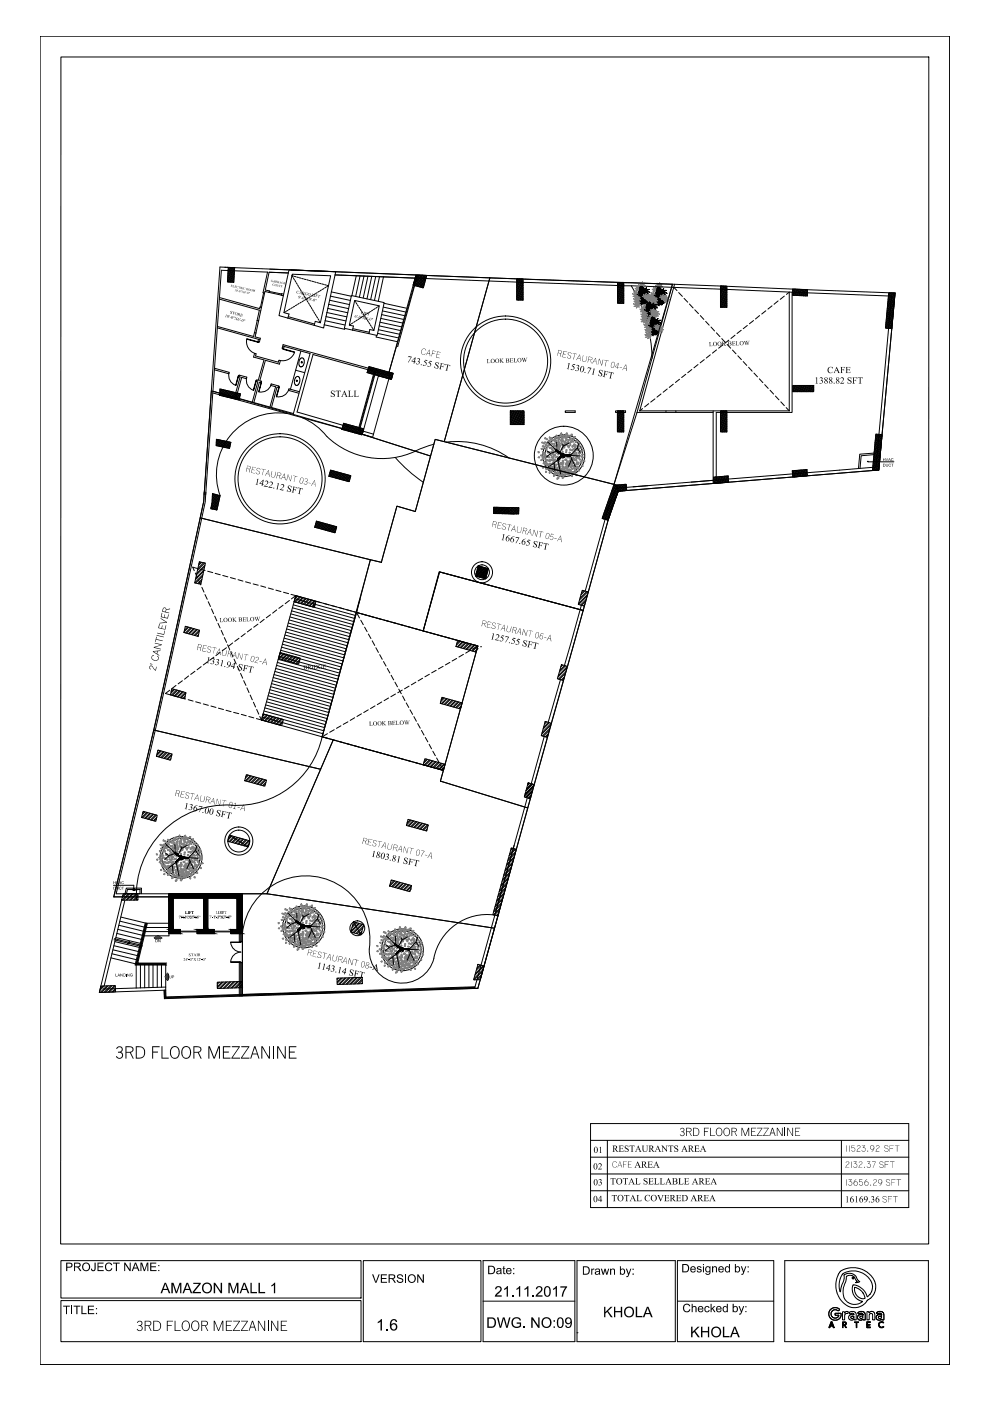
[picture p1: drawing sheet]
<svg xmlns="http://www.w3.org/2000/svg" width="297mm" height="420mm" viewBox="0 0 297 420" stroke-linecap="round" stroke-linejoin="round" font-family="sans-serif">
<!-- layer: Border_IT -->
<path d="M18.3 17.1h260.1v356h-260.2z" fill="none" stroke="#000" stroke-width=".3"/>
<!-- layer: SEAL -->
<g fill="none" stroke="#000" stroke-width=".3">
<path d="M12 10.9h272.6v398.3h-272.6zM72.7 282.4v6.1M248.8 392.8l1.2-.6h.7l.9 .4-.3 .5-.7-.3-1.1 .3-.4 .5v.7l.5 .7 .9 .3 .8-.4 .1-.4-1-.1v-.5h1.6l.1 .7-.3 .7-1.2 .6h-.8l-.9-.5-.5-1 .1-1zM249.1 396.5l.3-.1 .6 1.8-.6-.5h-.6l-.1 .4-.2 .1zM249.2 396.6l.3 .9h-.6zM249.2 396.6l.2 .4a.25 .25 0 0 1 0 .4 .25 .25 0 0 1-.3 0 .25 .25 0 0 1 0-.4zM251.8 381.3l2.2-.9 2.5-.2 2 .5 1.6 .9 1.4 1.4 .9 2.1v1.9l-.8 1.6-.7 .8-1 .5-1.1 1.4-1.5 .7-2 .1-1.9-.9-1.8-1.9-.7-1.5-.3-1.3-.1-1.2 .3-1.9zM252.5 393.4h.2a.26 .26 0 0 1 .4 0 .26 .26 0 0 1 0 .3l.8-.4a.3 .3 0 0 1 .3 .3 .3 .3 0 0 1-.3 .3l-.6 .3-.1 1.3a.33 .33 0 0 1-.4 .3 .33 .33 0 0 1-.3-.4zM252.5 396.4h.8l.3 .2 .1 .4-.4 .6 .5 .5-.3 .1-.2-.3a.34 .34 0 0 0-.2-.4 .34 .34 0 0 0-.4 0v.6l-.1 .1zM252.6 382l2.3-.8 2.5 .2 1.2 .4 1.1 .8 1.2 1.3 .4 .9 .2 .9-.2 1.5-.5 .9-.8 .8-.7-1.4-.7-.9-1.7-1-1.2-.3-.2 1.6 .4 1.5 1.2 1.3 1.4 .6-1.1 .7-1.9 .1-1.4-.5-.9-1-.5-1.5 .1-1.9 .7-2 .3-1.5 .7-.2 1 .1 .6 .4 .7 1.2a.25 .25 0 0 1 .1 .3 .25 .25 0 0 1-.4 .1h.8a.26 .26 0 0 0 .3-.2 .26 .26 0 0 0-.3-.3l-.7-1.3-1-.8-1.4-.1-1.2 .4v1.4l-1.2 3.7-.3-1.4 .1-1.3 .4-1.6zM254.4 393.7l.8-.4 1.1 .2 .3 .6v1.7h-.6v-.3l-.4 .4h-.5l-.5-.2-.2-.4 .1-.7 .5-.3h1v-.1l-.5-.4-.7 .3zM255 394.9l.6-.2 .4 .3-.7 .4-.3-.2z"/>
<path d="M256.1 396.4h1.3l-.5 .2-.1 1.6h-.2v-1.5l-.4-.1zM256.1 386.1l1.7 .7 .8 .8 .5 1a.58 .58 0 0 1 0 .8 .58 .58 0 0 1-.8 .1l-.8-.3-.9-.9-.4-1.1zM257.1 393.7l.7-.4 1.2 .2 .3 .7v1.6h-.6l-.1-.2-.9 .3-.6-.4v-.9l1-.4a.28 .28 0 0 0 .3 .2 .28 .28 0 0 0 .2-.4l-.6-.2-.5 .3zM257.1 393.7l.8-.4 1.1 .2 .3 .7v1.6h-.6l-.1-.2-.9 .3-.3-.1-.4-.5 .1-.7 .6-.3 1 .1v-.2l-.5-.4-.7 .3zM257.7 394.9l.6-.2a.33 .33 0 0 1 .4 .4 .33 .33 0 0 1-.5 .3l-.4-.1zM258.7 394.3h.1M259.8 396.5l1.1-.1-.9 .3 .1 .5h.7l-.1 .2h-.6v.5l.7 .1 .1 .2-1.1-.1zM259.9 393.4l.4-.1 .2 .4 .5-.4 .8 .1 .4 .6v1.3a.36 .36 0 0 1 0 .5 .36 .36 0 0 1-.4 0l-.3-.1v-1.5l-.2-.3h-.5l-.2 .3-.1 1.6h-.6zM262.7 393.7l.7-.4 1.2 .2 .3 .7v1.6h-.6l-.1-.2-.9 .3-.6-.4v-.9l1-.4a.28 .28 0 0 0 .3 .2 .28 .28 0 0 0 .2-.4l-.6-.2-.5 .3zM262.7 393.7l.7-.4 1.2 .2 .3 .7v1.6h-.6l-.1-.2-.5 .3-.8-.1-.3-.5 .1-.7 .5-.3 1.1 .1v-.2l-.5-.4-.7 .3zM263.3 394.9l.5-.2 .4 .1 .1 .2-.8 .4zM263.5 396.7l.6-.3 .7 .1v.3l-.4-.2-.6 .1-.3 .8 .5 .5 .7-.2 .2 .2-.4 .2-.8-.1-.4-.6z"/>
<path d="M264.3 394.3h.1"/>
<circle cx="253.1" cy="396.9" r=".33"/>
<circle cx="255.7" cy="383.2" r=".29"/>
</g>
<!-- layer: text -->
<g fill="#000">
<path d="M264.7 137.4l.1 .4h.4l.2-.4v.8l-.2-.3h-.4l-.1 .3zM265.4 137.4l.4 .8 .4-.8-.3 .8zM265.5 139.1l.3 .8 .3-.2 .1-.6-.1 .8-.5-.1zM266.4 139.2l.3-.1 .4 .1h-.5l-.1 .2 .1 .4 .5-.2-.1 .3-.6-.1zM267.2 139.1h.6l-.2 .1v.7l-.2-.7zM267.1 137.6l.2-.2 .5 .2-.6 .1 .1 .5 .5-.2-.2 .2h-.5zM34 264.3l.1 .4h.5l.1-.4v.8l-.1-.4h-.5l-.1 .4zM34.8 264.3l.4 .7 .3-.7-.3 .8zM34.9 266l.2 .7 .3-.1 .1-.6-.1 .8-.5-.1zM35.7 266.1l.6-.1v.2l-.4-.1-.1 .4 .1 .2 .5-.1-.5 .2zM36.5 266h.6l-.2 .1v.7l-.1-.7zM36.5 264.3l.6 .1-.6 .1 .1 .5 .5-.1-.1 .2-.6-.1z"/>
<path d="M203.9 338.5l.8-.3 .4 .4v.6l-.4 .2 .4 .3 .1 .5-.4 .5h-.5l-.5-.4 .1-.1 .5 .4 .5-.2v-.6l-.7-.5 .5-.1 .2-.5-.5-.3-.4 .4-.2-.1zM211 338.2h1.5v.2h-1.3v.9h1v.2h-1v1.2h-.2zM212.9 338.2h.2v2.3h1.2v.2h-1.4zM222.3 338.2h.2l.9 2.3 .9-2.3h.3v2.5h-.3v-2.3l-.8 2.3h-.2l-.9-2.3v2.3h-.1zM225.1 338.2h1.6v.2h-1.3v.9h.9v.2h-.9v1h1.3v.2h-1.6zM226.9 338.2h1.6l-1.4 2.3h1.5v.2h-1.8l1.5-2.3h-1.4zM228.8 338.2h1.6l-1.4 2.3h1.4v.2h-1.7l1.5-2.3h-1.4zM232.8 338.2h.3l1.3 2.3v-2.3h.2v2.5h-.3l-1.3-2.3v2.3h-.2zM236 338.2h.2l1.3 2.3v-2.3h.2v2.5h-.2l-1.4-2.3 .1 2.3h-.2zM238.4 338.2h1.4v.2h-1.3v.9h1v.2h-1v1h1.3v.2h-1.4zM18.9 391.6h2v.3h-.8v2.2h-.3v-2.2h-.9zM22.1 391.6h2v.3h-.9v2.2h-.3v-2.2h-.8z"/>
<path d="M24.4 391.6h.3v2.2h1.3v.3h-1.6zM26.3 391.6h1.9v.3h-1.5v.7h1.4v.3h-1.4v.9h1.6v.3h-2zM28.3 378.7h.4l-.1 2.1-.2 .3-.6 .1-.4-.2-.1-.5 .3-.1 .3 .5 .4-.1zM29.2 378.7h1.8v.3h-1.5v.8h1.4v.3h-1.4v.8h1.6v.3h-1.9zM31.8 379l.9-.4 .8 .4 .1 .4-.3 .1-.2-.5h-.8l-.5 .6v.8l.4 .5h.6l.5-.6 .4 .1-.4 .6-.9 .2-.7-.3-.2-1.4zM33.9 378.7h2v.3h-.8v2.2h-.4v-2.2h-.8zM37.2 378.7h.4l1.3 1.9v-1.9h.3v2.5h-.4l-1.3-2v2h-.3zM41.2 396.3l.9-.2 .6 .5-.1 .6-.5 .4 .5 .2 .2 .7-.7 .7-.7-.1-.4-.5 .2-.1 .5 .5 .7-.2 .1-.6-.2-.4-.8-.1v-.2l.7-.2 .2-.7-.7-.3-.5 .5-.2-.1zM42.1 378.7h.5l.7 2.1 .7-2.1h.5v2.5h-.3v-2.1l-.8 2.1h-.3l-.7-2.2v2.2h-.3zM45 378.7h1.8v.3h-1.4v.8h1.4v.3h-1.4v.8h1.5v.3h-1.9zM51.4 384.7h.6l.9 2.7 .9-2.7h.6v3.1h-.4v-2.6l-.9 2.6h-.4l-.9-2.6v2.6h-.4zM50 396.1h1.9v.2h-1.6v1.1h1.2v.2h-1.2v1.5h-.3z"/>
<path d="M52.3 396.1h.3v2.8h1.6v.2h-1.9zM57.9 384.7h2.3v.3l-2 2.5h2v.3h-2.5v-.3l2-2.5h-1.8zM64.1 384.7h.4l1.6 2.5v-2.5h.5v3.1h-.5l-1.6-2.5v2.5h-.4zM64.1 396.1h.3l1.1 2.8 1.1-2.8h.3v3h-.2v-2.8l-1.1 2.8h-.2l-1.1-2.8v2.8h-.2zM68.5 384.7h.6l.9 2.7 .9-2.7h.6v3.1h-.5v-2.6l-.8 2.6h-.4l-1-2.6v2.6h-.3zM67.7 396.1h1.9v.2h-1.6v1.1h1.2v.2h-1.2v1.3h1.6v.2h-1.9zM69.9 396.1h2l-1.8 2.8h1.8v.2h-2.1l1.8-2.8h-1.7zM72.3 396.1h2l-1.8 2.8h1.8v.2h-2.1l1.8-2.8h-1.7zM75.1 384.7h.4v2.8h1.5v.3h-1.9zM77.5 384.7h.4v2.8h1.6v.3h-2zM77.3 396.1h.3l1.7 2.8-.1-2.8h.3v3h-.3l-1.7-2.8v2.8h-.2zM81.4 385.4l1.1-.7v3.1h-.4v-2.4l-.8 .5z"/>
<path d="M81.3 396.1h.2l1.7 2.8v-2.8h.2v3h-.3l-1.6-2.8v2.8h-.2zM84.2 396.1h1.8v.2h-1.6v1.1h1.3v.2h-1.3v1.3h1.7v.2h-1.9zM111.5 382.2h.4l.8 2.2 .8-2.2h.3l-1 2.5h-.3zM114.1 382.2h1.9v.3h-1.5v.8h1.3v.3h-1.3v.8h1.5v.3h-1.9zM113.2 396.4l1-.8h.3v3.4h-.4v-2.6l-.8 .5zM115.8 398.5h.5v.5h-.5zM119.1 382.4l.9-.3 .7 .3 .1 .5h-.3l-.5-.5-.7 .3 .2 .4 1.3 .5 .1 .6-.2 .3-1 .3-.6-.4-.2-.5h.3l.1 .3 .5 .3 .5-.1 .3-.3-.1-.4-1.4-.5zM125.1 382.2h.3l1.3 2v-2h.4v2.5h-.4l-1.3-2v2h-.3zM148.9 395.1h.5l.6 2.7 .7-2.7h.5l.7 2.7 .7-2.7h.4l-.8 3.1h-.5l-.7-2.7-.8 2.7h-.4zM148.6 386.1l.8-.4 .9 .4v.9l-1.4 1.5h1.5v.4h-2.1l.3-.7 1.4-1.5-.4-.7-.6 .1-.2 .6-.4-.1zM150.8 379.8l.3-.2v.7h.4v.2h-.4v1.2l.4 .1v.3l-.7-.2v-1.4h-.2zM151.1 386.5l1.1-.8v3.2h-.3v-2.5l-.8 .5z"/>
<path d="M153.5 388.4h.4v.5h-.4zM153.7 395.5l1.2-.5 .9 .3 .3 .7-.3 .1-.3-.6-.4-.1-1 .2-.4 .7v.6l.5 .8 1 .2 .6-.3v-.6h-.9v-.4h1.3v1.2l-1 .5-1.3-.3-.6-1v-.7zM154.8 386.5l1.1-.8v3.2h-.4v-2.5l-.7 .5zM156.9 397.8h.4v.4h-.4zM157.2 386.5l1.2-.8v3.2h-.4v-2.5l-.8 .5zM159.2 395.1h.5l1.6 2.4v-2.4h.4v3.1h-.4l-1.6-2.4v2.4h-.5zM159.6 388.4h.4v.5h-.4zM160.8 386l.9-.3 .8 .4v.9l-1.4 1.5h1.5v.4h-2.1l.2-.5 1.5-1.7v-.4l-.4-.3-.5 .1-.3 .6-.4-.1zM165.7 386.5l1.2-.8v3.2h-.3v-2.5l-.8 .5zM168 385.8h2l-1 1.9-.2 1.2h-.4l.1-.9 1-1.8h-1.5zM177.2 380.5h.3v.2l.2-.3 .5 .1-.1 .3-.3-.1-.2 .2-.1 1.4h-.3zM180.1 380.5h.3l.4 1.4 .4-1.4h.3l.4 1.4 .4-1.4h.3l-.6 1.8h-.3l-.3-1.4-.4 1.4h-.3z"/>
<path d="M181.1 391.9h.4v1.6l1.5-1.6h.6l-1.3 1.3 1.4 1.8h-.6l-1.1-1.6-.5 .5v1.1h-.4zM182.9 380.5h.2v.2l.4-.3 .8 .3v1.6h-.3v-1.4l-.2-.2-.6 .2v1.4h-.3zM184 391.9h.4v1.3h1.7v-1.3h.4v3.1h-.4v-1.4h-1.7v1.4h-.4zM187.6 380.5h.3l.5 1.4 .5-1.4h.3l-.7 2.1-.4 .4h-.4v-.3l.4-.1 .2-.3zM190.6 391.9h.4v2.8h1.5v.3h-1.9zM204.9 391.4l.6-.4h.6l.7 .4 .1 .3-.3 .1-.3-.4-.7-.1-.5 .6v.7l.4 .6h.7l.4-.6 .3 .1-.4 .7-.9 .2-.6-.4-.3-.8zM207.3 391h.3v.9l.4-.2 .7 .2 .1 1.6h-.3l-.2-1.5-.6 .2-.1 1.3h-.3zM209 379.9l.9-.1 .3 .4-.7-.2a.31 .31 0 0 0-.3 .4 .31 .31 0 0 0 .5 .1l.5 .2v.7l-.3 .2-.8-.1-.3-.4 .3-.1 .3 .4h.4l.2-.3-1.1-.6zM211.3 392l.5-.3 .7 .2 .2 .3-.3 .1-.2-.3-.3-.1-.5 .5 .1 .6 .3 .3h.4l.2-.5 .3 .1-.3 .5-.7 .2-.4-.3-.2-.4zM213 391h.3v1.5l.7-.8h.4l-.7 .7 .8 1.1h-.4l-.6-.9-.2 .2v.7h-.3zM213.4 379.8h.3v.2l.5-.3 .6 .2 .1 1.7h-.3v-1.3l-.2-.3-.6 .2v1.4h-.4zM221.4 391.7h.3l.5 1.5 .6-1.5h.3l-.8 2.1-.5 .5-.3-.1v-.3h.4l.2-.4z"/>
<path d="M222.1 379.8h.3l.5 1.4 .5-1.4h.3l-.8 2.1-.4 .4h-.3v-.3h.4l.1-.4zM207.2 397.9h.4v1.5l1.5-1.5h.6l-1.3 1.2 1.4 2h-.6l-1.1-1.7-.5 .6v1.1h-.4zM210.1 397.9h.4v1.3h1.7v-1.3h.4v3.2h-.4v-1.5h-1.7v1.5h-.4zM216.7 397.9h.4v2.8h1.6v.4h-2z"/>
<path d="M264.7 139.1l.7 .2-.1 .6h-.6zM264.8 139.2v.6h.3l.1-.5z"/>
<path d="M266.5 137.4l.5 .8-.2-.2-.6 .2zM266.6 137.5l-.1 .4h.3z"/>
<path d="M34 266l.6 .1v.6l-.6 .1zM34.1 266.1v.6l.4-.1 .1-.5z"/>
<path d="M35.9 264.3l.4 .8-.2-.2h-.4l-.2 .2zM35.9 264.4l-.1 .4h.3z"/>
<path d="M205.7 338.2h1l.5 .3 .1 .6-.6 .4 .7 1.2h-.2l-.6-1.2h-.7v1.2h-.2zM205.9 338.4v.9l1.1-.2v-.6z"/>
<path d="M207.7 338.2l1.1 .1 .6 .4 .2 1.1-.5 .7-1.4 .2zM208 338.4v2.1l1-.1 .4-.6-.1-1-.5-.4z"/>
<path d="M214.8 338.5l.9-.3 .6 .5 .2 1.1-.5 .8-.7 .1-.6-.5-.1-1zM215.2 338.4l-.4 .6v.8l.3 .6 .6 .2 .6-.6v-.9l-.4-.7z"/>
<path d="M217.1 338.6l.4-.4h.5l.6 .5 .2 1.1-.6 .8-.7 .1-.5-.5-.2-1.1zM217.3 338.6l-.2 .5 .1 1.1 .3 .3h.6l.5-.7-.1-1.1-.4-.3z"/>
<path d="M219.3 338.2l1.4 .2 .2 .6-.6 .5 .6 1.2h-.2l-.6-1.2h-.6v1.2h-.2zM219.5 338.4v.9l1.1-.1-.1-.7z"/>
<path d="M231.4 338.2h.3l.8 2.5h-.2l-.3-.8h-.9l-.3 .8h-.2zM231.5 338.4l-.4 1.3h.9z"/>
<path d="M24.9 379l.8-.4 1 .4 .3 1.1-.4 .9-1 .2-.7-.3-.3-.7zM25.3 379.1l-.4 .6 .2 .9 .5 .3 .7-.1 .4-.7-.2-.9-.5-.3z"/>
<path d="M47.4 379.4h.4v.3h-.4zM47.4 380.9h.4v.3h-.4z"/>
<path d="M210.7 379.1h.3v.3h-.3zM210.7 379.8h.3v1.8h-.3z"/>
<path d="M19.8 378.7h1.4l.5 .5-.3 .9-1.2 .1v1h-.4zM20.2 379v.9l1.2-.2-.2-.7z"/>
<path d="M22.2 378.7h1.2l.7 .2v.8l-.6 .4 .9 1.1h-.4l-.7-1-.3-.1h-.5v1.1h-.3zM22.5 379v.8h1.1l.2-.3-.2-.5z"/>
<path d="M28.8 392.3h.3v.3h-.3zM28.8 393.7h.3v.4h-.3z"/>
<path d="M40.4 378.7h.4l1 2.5h-.3l-.3-.8h-1.1l-.3 .8h-.3zM40.6 379l-.4 1.1h.8z"/>
<path d="M43.4 396.1h1.4l.5 .4v.7l-.6 .4 .7 1.5h-.2l-.7-1.4h-.9v1.4h-.2zM43.6 396.3v1.2l1.4-.3 .1-.6-.2-.2z"/>
<path d="M45.9 396.1h1.3l.9 .7 .1 1.3-.6 .9-1.7 .1zM46.2 396.3v2.6l1.4-.2 .4-.7-.1-1.1-.5-.5z"/>
<path d="M49.3 384.7h.5l1.3 3.1h-.5l-.4-.9h-1.3l-.3 .9h-.5zM49.5 385l-.5 1.5h1.1z"/>
<path d="M55.9 384.7h.5l1.2 3.1h-.4l-.4-.9h-1.3l-.4 .9h-.4zM56.1 385l-.5 1.5h1.1z"/>
<path d="M54.8 396.4l1-.4 .9 .6 .2 1.5-.6 1-.9 .1-.7-.6-.2-1.3zM55.1 396.5l-.4 .9 .1 .9 .4 .6h.8l.6-.8-.1-1.3-.6-.5z"/>
<path d="M57.7 396.4l.9-.4 .9 .6 .2 1.4-.6 1.1-.8 .1-.8-.6-.2-1.2zM58 396.4l-.4 .8v1.1l.4 .5 .7 .2 .7-.6 .1-1.3-.6-.8z"/>
<path d="M60.3 396.1h1.4l.5 .3 .1 .8-.6 .4 .7 1.5h-.2l-.8-1.4h-.8v1.4h-.3zM60.6 396.3v1.2h1l.4-.3-.1-.8z"/>
<path d="M60.9 385.1l1-.5 1.2 .4 .4 .8 .1 .7-.6 1-1.2 .4-.9-.5-.3-.7v-.8zM61.4 385.2l-.4 .8 .1 1.1 .6 .4 .9-.1 .5-.7-.2-1.3-.6-.4z"/>
<path d="M73 384.7h.5l1.2 3.1h-.4l-.4-.9h-1.3l-.4 .9h-.4zM73.2 385l-.5 1.5h1.1z"/>
<path d="M75.5 396.1h.3l1 3h-.2l-.3-1h-1.2l-.4 1h-.2zM75.7 396.3l-.5 1.6h1z"/>
<path d="M116.5 382.2h1.5l.4 .3v.8l-.6 .3 .9 1.1h-.4l-.5-.8-.5-.3h-.5v1.1h-.3zM116.8 382.5v.8h1.1l.2-.3-.3-.5z"/>
<path d="M117.2 395.9l1.1-.3 .7 .6 .1 .2-.5 .1-.2-.5-.5-.1-.6 .7v.6l.5-.4h.6l.7 .7-.1 .9-.6 .6h-.9l-.5-.5-.1-1.6zM117.3 398a.75 .75 0 0 0 1.5 0 .75 .75 0 0 0-1.5 0z"/>
<path d="M122.5 382.6l1.1-.5 .8 .5 .2 1.1-.3 .8-1.1 .3-.7-.4-.3-.7zM122.8 382.6l-.2 .6 .1 .9 .5 .4 .7-.2 .4-.7-.2-.8-.5-.4z"/>
<path d="M146.1 395.1h1.5l.8 .4 .3 1.3-.5 1.2-.7 .2h-1.4zM146.5 395.5v2.3l1.3-.1 .4-.6-.1-1.3-.5-.3z"/>
<path d="M146.3 379.6h1.2l.6 .3 .3 1-.4 1.1-1.7 .1zM146.7 379.9v1.9l1.1-.1 .3-.5-.2-1-.4-.3z"/>
<path d="M148.9 380.5l.4-.2 1 .2 .1 1.6h-.3l-.1-.2-.7 .3-.5-.3 .1-.7 1.1-.3-.2-.4-1 .3zM149.2 381.4l-.1 .3 .2 .2 .7-.3a.26 .26 0 0 0 0-.4 .26 .26 0 0 0-.4 .1z"/>
<path d="M151.8 380.6l.5-.3 .8 .2 .2 .8h-1.3l.3 .6 1-.3-.2 .4-.6 .2-.7-.4-.1-.4zM152.2 380.6l-.2 .4h1l-.2-.4z"/>
<path d="M153.8 380.3h.3v.3h-.3zM153.8 381.7h.3v.4h-.3z"/>
<path d="M162.7 395.5l.5-.4 .6-.1 1.2 .5 .3 1.2-.5 1.3-1.3 .3-.7-.4-.5-.8v-.8zM163.1 395.6l-.4 .7 .2 1.2 .7 .4 .8-.1 .5-.7-.2-1.3-.7-.4z"/>
<path d="M163.3 386l.8-.3 .8 .5 .2 1.6-.6 1-.7 .1-.6-.5-.2-1.6zM163.7 386.1l-.3 .8 .1 1.1 .3 .5 .4 .1 .4-.6v-1.3l-.2-.6z"/>
<path d="M165.9 395.9h.4v.5h-.4zM165.9 397.8h.4v.4h-.4z"/>
<path d="M167.4 395.2l.5-.2 .6 .2 .4 .8v1.5l-.3 .5-.4 .3-.8-.2-.4-.5-.1-1.5zM167.6 395.5l-.2 .4-.1 1.3 .2 .6 .5 .2 .5-.5v-1.4l-.3-.6z"/>
<path d="M169.6 395.4l.8-.4 .5 .2 .4 .5 .1 1.6-.6 .9-.8 .1-.5-.4-.1-.4h.4l.2 .4h.6l.4-.9v-.3l-.6 .5-.8-.4-.3-.5zM169.7 396.1a.67 .67 0 0 0 1.3 0 .67 .67 0 0 0-1.3 0z"/>
<path d="M174.7 379.8h1.2l.7 .4 .2 1-.5 .9-1.6 .2zM175 380.1v1.9l1.1-.1 .3-.5-.1-1-.3-.3z"/>
<path d="M178.4 380.6l.4-.2 .9 .2 .2 1.7h-.3l-.1-.3-.5 .3-.6-.2-.1-.5 .2-.3 1-.2-.2-.4-1 .3zM178.7 381.5l-.1 .4 .5 .2 .4-.3v-.4z"/>
<path d="M185.8 379.8h.3v.8l.7-.2 .5 .5v.8l-.5 .6-.7-.3v.3h-.3zM186.3 380.7l-.2 .5v.5l.5 .4 .4-.3v-.7l-.3-.4z"/>
<path d="M187.4 392.4l1-.6 1.2 .4 .4 .9v.8l-.4 .8-.6 .3-.8 .1-.8-.5-.4-.9zM187.9 392.4l-.4 .9 .2 1 .5 .4h.8l.6-.9-.1-1.1-.7-.5z"/>
<path d="M189.6 380.5h.4v.3h-.4zM189.6 381.9h.4v.4h-.4z"/>
<path d="M193.9 391.9h.5l1.2 3.1h-.4l-.4-.9h-1.3l-.4 .9h-.4zM194.1 392.2l-.5 1.6h1.1z"/>
<path d="M204.5 379.1h1.2l.6 .4 .3 1.1-.5 .8-1.6 .2zM204.8 379.4v1.9l1-.1 .4-.6-.1-.9-.5-.3z"/>
<path d="M207.1 380l.7-.3 .6 .3 .1 .8h-1.3l.4 .6 .9-.4-.2 .5-.8 .1-.4-.2-.2-.4zM207.4 380.1l-.2 .4h1.1l-.2-.4z"/>
<path d="M209.3 392l.6-.3 .8 .3 .1 .7h-1.3l.4 .6h.4l.2-.4 .3 .1-.3 .4-.7 .2-.5-.3-.2-.5zM209.6 392l-.1 .5h1l-.3-.5z"/>
<path d="M211.6 380l.6-.3 .5 .3v-.2h.3v2l-.5 .5h-.7l-.3-.3-.1-.3 .6 .4 .7-.4v-.3l-.8 .2-.4-.3-.2-.7zM211.9 380.1l-.2 1 .7 .2 .3-.4v-.5l-.3-.4z"/>
<path d="M213.5 398.4l.9-.6 .7 .1 .7 .4 .4 1.4-.5 1.1-1.3 .3-.9-.5-.3-.8zM214 398.4l-.4 .8 .2 1 .5 .5 .9-.1 .5-.9-.2-1.1-.8-.4z"/>
<path d="M214.8 392l.8-.3 .6 .3 .1 .7h-1.4l.4 .6 .5-.1 .2-.3 .3 .1-.3 .5-.8 .1-.5-.4zM215.1 392.1l-.1 .4h1l-.3-.5z"/>
<path d="M215.4 380.1l.9-.4 .5 .4 .2 .7h-1.4l.4 .6 1-.4-.4 .5-.7 .1-.5-.3-.1-.8zM215.8 380.1l-.2 .4h1l-.2-.4z"/>
<path d="M216.8 391.9l.6-.2 .5 .2v-.9h.3v2.5h-.3v-.2l-.8 .3-.3-.3-.2-1zM217.1 392l-.2 1 .3 .3h.4l.3-.4-.1-.7-.4-.3z"/>
<path d="M217.4 380l.5-.3 .6 .3v-.9h.3v2.5h-.3v-.2l-.7 .2-.4-.2-.2-.5zM217.8 380l-.2 .4v.6l.1 .3 .5 .1 .3-.3v-.7l-.3-.4z"/>
<path d="M219.6 391h.3v.9l.6-.2 .6 .4 .1 .9-.5 .5-.5 .1-.3-.3v.2h-.3zM220.1 392l-.2 1 .6 .3 .4-.4-.1-.7-.3-.3z"/>
<path d="M220.3 379.1h.3v.9l.8-.2 .4 .4v.9l-.5 .5-.7-.2v.2h-.3zM220.7 380.1l-.1 1 .6 .3 .3-.4v-.7l-.4-.3z"/>
<path d="M223.4 391.7h.3v.4h-.3zM223.4 393.2h.3v.3h-.3z"/>
<path d="M224.1 379.8h.3v.3h-.3zM224.1 381.2h.3v.4h-.3z"/>
<path d="M220 397.9h.4l1.4 3.2h-.6l-.3-1h-1.3l-.3 1h-.5zM220.2 398.2l-.5 1.5h1.1z"/>
</g>
<!-- layer: sheet -->
<path d="M18.3 378.1h89.9v11.2h-89.9zM108.9 378.1h35.3v24.3h-35.3zM144.8 378.1h27.5v24.3h-27.5zM172.9 378.1h29.5v24.3h-29.5zM203 378.1h28.9v24.3h-28.9zM235.2 378.1h43.1v24.3h-43.1zM18.3 390h89.9v12.4h-89.9zM144.8 390.2h27.5M172.9 399.7h.1M203 390.2h28.9" fill="none" stroke="#000" stroke-width=".3"/>
<!-- layer: text -->
<path d="M235.3 338.2v2.5M21.5 391.6v2.5M80.4 396.1v3M121.6 382.2v2.5" fill="none" stroke="#000" stroke-width=".3"/>
<!-- layer: WALLS -->
<g fill="none" stroke="#000" stroke-width=".3">
<path d="M65.1 98.3l12.8 3.6M65.2 97.9l10.8 3 .3-1.1 .4 .1-.2 1.1 1.5 .5M65.8 89.2l12 3.4 .1-.5 .5 .1-.9 4-.4-.1 .6-3.1-12-3.3M80.9 80.7l43.8 1.8M85 88.2l-.6-.1-.1 .4 .6 .2M86.4 81.9l-5.7-.3-1.2 5.4 1.2 .2v.5l-1.3-.3-.1 .5-.5-.1 1.4-6.2-13.8-.5-4.7 67.3M124.4 83.4l-5.6 20.3 .4 .2 5.7-20.5-24.5-.9 166.8 6.3-4.6 51.3-47.9 3.9v-20.3h22.7v-36.1M189.2 85.7a43.9 43.9 0 0 1 6.3 21.7M201.6 85.2l-10.7 38.5M202.2 85.2l-10.5 38h44.9v-35.6M64.3 110.4l4.4 1.3-.1 .4-4.4-1.2M70.3 119.1l1.7-6-.4-.2 .1-.4 2.3 .6-.2 .5-1.4-.4-1.6 6"/>
<path d="M78 101.4l-.2 1.1-.5-.1 .2-.6M84.6 104.4h.1M84.8 103.8l8.1 2.2-5 18-24.1-6.7M84.9 103.4l32 8.8-.1 .5-23-6.4-4.8 17.3 22.9 6.6-.2 .9-47.9-13.3M84.9 103.3l-.3 1.1M85.2 103.9l-.2 .6-.4-.1M89.7 117.5l-3.1-.9-.1 .5 3 .8M75.6 120.6l1.7-6.1-.4-.1 .1-.5 .4 .2 1.7-6.2-3.1-.8 .3-1.1 .5 .1-.2 .7 6.8 1.8 .2-.6 .4 .1-.3 1.1-4.1-1.1-1.7 6.1 .4 .1-.1 .5-.5-.1-1.6 6M80.9 122.1l1.7-6.1-1.4-.4 .1-.5 2.3 .7-.1 .4-.5-.1-1.6 6.1M169.4 123.2h3v.5h-3zM184.5 123.2h3v.5h-3zM190.9 123.7h22.9"/>
<path d="M190.9 123.7l-6.9 21.8M199.6 123.2v.5M202.6 123.2v.5M213.8 123.2v21.8M61.2 148.3l4.7-68.2 202.4 7.8-4.9 53.1-78.1 6.3-2.1 5.4-6.9 24.8M61.2 147.6l-.1 2.8-6.3 28.9a2219.8 2219.8 0 0 1-20.7 89.7h16.5M61.7 147.6l-.2 2.9-6.2 28.9a2436.7 2436.7 0 0 1-20.5 88.6h15.8M182.3 152.4l-6.9 24.9M194.2 145.7l-4.4 .3M207.2 144.6l6.6-.6-29.1 2.4-2.4 6.1M94.2 180.7l-.3 1.1 .4 .1M142.3 193.5h.1"/>
<path d="M174.3 181.5l-5.1 18.1M175.1 181.8l-5 18M168 203.8l-3.7 12.8M168.9 204.1l-3.7 12.8M158 239.3l-15.7 57.1h.9l15.8-56.8M163.1 220.9l-3.9 14.1M164.1 221.1l-4 14.2M36.5 269.9l-6.7 27.7 19.9-.6v-1l-18.7 .6M37.4 269.9l-6.2 25.8M72.7 280a19.2 19.2 0 0 1 21.4-17.2 19.2 19.2 0 0 1 16.6 21.8M148.3 274.4a16.3 16.3 0 0 0-18.3 13M65.1 295.5l.1 .9"/>
<path d="M110.7 284.6a9.8 9.8 0 0 0 8.4 10.1 9.8 9.8 0 0 0 11-7.3"/>
<circle cx="151.5" cy="108.3" r="12.6"/>
<circle cx="169" cy="136.7" r="6.3"/>
<circle cx="169" cy="136.7" r="5.7"/>
<circle cx="169" cy="136.7" r="8.8"/>
<circle cx="83.9" cy="143.6" r="13.5"/>
<circle cx="83.9" cy="143.6" r="12.6"/>
<circle cx="54.3" cy="257.1" r="6.3"/>
<circle cx="54.3" cy="257.1" r="5.7"/>
<circle cx="91.1" cy="278" r="6.3"/>
<circle cx="91.1" cy="278" r="5.7"/>
<circle cx="120.6" cy="284.8" r="6.3"/>
<circle cx="120.6" cy="284.8" r="5.7"/>
</g>
<!-- layer: TEX 001 -->
<g fill="#000">
<path d="M67.7 94.3h.2l-.1 .9-.3-.1zM68.8 94.6v.3zM68.9 95.1l.3 .2zM69.3 85.4l.4 .1h-.3l.2 .4-.2-.2-.1 .3h.4l-.1 .1-.5-.1zM69.1 93.4l.6-.1-.1 .3-.2-.3-.2 .1 .3 .4-.1 .3-.5-.1 .1-.2 .1 .3 .3-.1zM69.8 85.5l.3 .1-.2 .5 .3-.1v.2l-.5-.1zM69.8 93.4l.7 .2-.1 .2-.2-.3-.1 .8-.4-.1 .3-.7-.3 .1zM70.5 86.8l.1-.1v.7l-.3-.1zM70.4 85.6l.4 .1v.2l-.3-.2 .2 .4-.2-.1-.1 .2h.4l-.1 .1-.5-.1zM70.5 95l.3 .2v.3l.2-.3 .3 .1-.5 .2 .3 .5h-.3v-.4l-.3 .3-.3-.1 .6-.3zM71.3 86.9v.3zM71.4 87.3l.2 .1z"/>
<path d="M70.9 85.9l.6-.1-.1 .2-.1-.2-.3 .2v.3h.4l-.1 .1-.4-.1zM71.9 95.5v.3zM71.6 85.9l.4 .1h-.2v.6l-.2-.1 .1-.5zM72.1 96l.3 .1zM72.2 94.1l.6 .1-.1 .2-.3-.2-.1 .3 .4-.1-.1 .3-.3-.2-.1 .4 .5-.1-.2 .2-.6-.1zM72.7 86.1l.3 .1-.2 .6-.2-.1zM72.6 87.2h.2v.3l.4-.2-.3 .2 .2 .4h-.3v-.3l-.4 .2 .4-.3zM73.1 86.3h.4v.2l-.2-.2-.3 .2 .1 .3h.4l-.2 .1-.3-.2zM73.7 87.4v.3zM73.8 87.8l.2 .1zM75.7 86.8l.3 .5 .5-.4-.1 .6h-.3l.2-.5-.3 .4-.2-.5v.5h-.2zM81.3 84h.5l-.5 .1 .1 .4h.2v-.3l.2 .1-.1 .3-.5-.2z"/>
<path d="M81.8 85.1h.5l-.1 .2-.1-.2-.3 .2 .1 .4 .3-.1-.1 .1-.4-.1zM82.4 85.2h.2l-.1 .3h.2v-.3l.3 .1-.1 .6-.3-.1 .1-.3h-.3l.1 .3h-.3zM83 85.3h.2v.6h.2v-.5h.2l-.2 .5h-.4zM83.7 85.4l.5 .1h-.2l-.1 .6-.2-.1 .2-.5zM84.2 85.5l.5 .1h-.3l-.1 .2h.3l-.3 .3 .3-.1v.2l-.5-.1zM84.5 84.6h.5v.2l-.1-.2-.4 .1 .1 .4h.2v-.3l.2 .1-.1 .3-.5-.2zM85.1 84.6l.5 .1h-.3l-.1 .2h.3l-.3 .3h.3l-.1 .1-.4-.1zM89 87.4l.7-.1-.1 .2-.3-.3-.3 .2 .1 .6 .5-.1-.1 .1-.6-.1zM90.1 88.8v.3zM90.3 89.4h.3zM91.4 87.9l.3-.2h.5l-.1 .3-.3-.3-.3 .4 .2 .4h.2v-.4l.3 .1-.2 .3h-.5zM91.8 89.1l.4 .1v.3l.1-.3 .3 .1-.4 .3 .3 .5-.3-.1-.1-.4-.1 .4-.3-.1 .4-.3z"/>
<path d="M93.3 89.5l.1 .3zM93.4 89.9l.4 .1zM93.5 88.1h.4l-.3 .7h.5l-.1 .2-.6-.2zM94.2 88.2l.4 .1-.1 .8-.4-.1zM94.6 88.3l.7 .1-.1 .1-.3-.2-.1 .4 .3-.1v.3l-.3-.2v.4h-.3l.3-.7zM95.3 88.4l.7 .1v.2l-.3-.2v.8l-.4-.1 .3-.7-.3 .1zM107 94.5v.4zM107.2 95.1l.3 .1zM108.3 93.3l.4 .1-.3 .7h.5l-.1 .2-.7-.2h.2zM108.7 94.9h.4v.4l.2-.3h.3l-.5 .3 .3 .5-.3-.1-.1-.3-.1 .3h-.3l.4-.4zM109.1 93.5h.3l-.2 .9-.3-.1zM109.4 93.6l.6 .1v.2l-.3-.2-.1 .3 .3-.1v.3l-.3-.2 .1 .4h-.4z"/>
<path d="M110.2 95.2l.1 .3zM110.4 95.7l.3 .1zM110.2 93.7l.6 .1v.3l-.3-.3v.8h-.3l.2-.8-.3 .1zM45 199l.7 .3-.8-.1zM45.6 196.6l.6-.1-.6 .5 .3 .8 .5 .2 .9-.2 .1-.6-.4-.4 .2-.1 .4 .5-.1 .6-.5 .3-1.1-.1-.5-.6zM46.4 192.8l2.1 .5-2.2 .8 1.9 .5v.2l-2.1-.5v-.3l2.2-.6-1.9-.5zM46.8 191h.2l-.2 .7 2 .4-.1 .2-1.9-.5-.1 .7h-.2zM47 190.4l2.1 .6-.1 .1-2.1-.5zM47.1 189.8l2 .4 .2-1.1 .2 .1-.3 1.2-2.1-.5zM47.7 187.1h.2l-.3 1.1 .8 .2 .2-.8h.1l-.2 .9 .9 .2 .3-1.2 .1 .1-.3 1.2-2.1-.4zM48.1 185.4l2 1.1-.1 .3-2.2 .2v-.2l2.1-.2-1.8-1.1zM48.5 183.8h.2l-.3 1.1 .8 .2 .1-.8h.2l-.2 .8 .9 .2 .2-1.1 .2 .1-.3 1.2-2.1-.4z"/>
<path d="M44.8 199.8l.4-.2 .4 .1 .9 1.2 .5-.9-.3 1.2-1.3-1.4-.4 .1-.1 .4 .4 .3-.3 .1-.3-.4zM53.7 274.6h.4l-.3 .9 .2-.7-.4 .1zM54.1 274.7h.4l-.2 .8 .2-.7-.5 .1zM54.2 274.6l.1 .4zM54.4 275.2h.4zM54.7 274.6l.1 .4zM54.9 275.2h.3zM54.9 274.7l.2-.1 .2 .9h-.3zM55.3 274.7h.4l-.1 .8h-.3l.4-.1-.3-.3 .2-.3zM55.5 273.2h.4l-.1 .8 .4-.2-.1 .3h-.6zM55.5 273.3h.4l-.1 .8 .4-.2-.1 .2h-.6zM56.3 273.2h.4v.9h-.4z"/>
<path d="M56.3 273.3h.4v.8h-.4zM56.4 274.7h.4l.1 .3 .1-.3h.2l-.3 .3 .3 .5h-.3l-.1-.4-.1 .4h-.3l.4-.4zM56.7 273.2h.6v.3l-.4-.2v.3l.3-.1v.3l-.3-.1 .1 .4h-.3zM56.7 273.3h.6v.2l-.4-.2v.3l.3-.1v.3l-.3-.1 .1 .4h-.3zM56.9 274.6h.3l.1 .4 .1-.4h.3l-.4 .4 .4 .5h-.3l-.2-.4-.1 .4h-.3l.4-.4zM57.4 274.7h.4l-.3 .8 .2-.7-.4 .1zM57.8 274.6h.5l-.3 .9 .2-.7-.4 .1zM57.9 274.7l.1 .3zM57.4 273.2h.7v.3l-.3-.2 .1 .8h-.4l.2-.8-.3 .2zM57.4 273.3h.7v.2l-.3-.2 .1 .8h-.4l.2-.8-.3 .2zM58.1 275.2h.4zM58.4 274.6l.1 .4z"/>
<path d="M58.6 275.2h.3zM62.8 274.6h.4l-.2 .8 .1-.7-.4 .1zM63.3 274.6l.1 .3zM63.6 275.1l.3 .1zM64 274.7h.4l-.2 .8 .2-.7-.5 .1zM64.1 274.7l.2-.1 .1 .8h-.3zM64.6 274.6v.4zM64.8 275.2h.3zM65.3 274.6l.3 .2-.1 .7h-.3l.3-.1-.2-.3 .2-.3h-.3zM64.7 273.2h.3l-.1 .7 .4-.1v.2h-.6zM65.4 273.2h.4v.8h-.4zM65.8 273.2h.6v.2l-.3-.2v.3h.2v.2l-.2-.1 .1 .4h-.4z"/>
<path d="M65.4 273.3h.4h-.2v.7l.5-.1v.2h-.7zM66 274.6h.4v.3l.1-.3h.3l-.3 .3 .4 .5h-.4l-.1-.3-.1 .3h-.3l.4-.4zM66.2 273.3h.3v.8h-.3zM66.3 274.7h.3l.1 .3 .1-.3h.3l-.3 .3 .4 .5h-.4l-.1-.4-.1 .4h-.3l.3-.4zM66.6 273.3h.6v.2l-.4-.2v.3l.3-.1v.3l-.3-.1 .1 .4h-.3zM67 274.6h.4l-.2 .8 .1-.7-.4 .1zM66.5 273.2h.7v.2l-.3-.2 .1 .8h-.3l.1-.8-.3 .2zM67.3 274.7h.4l-.2 .8 .1-.7-.4 .1zM67.5 274.6l.1 .3zM67.7 275.1l.3 .1zM67.8 274.6l.1 .4zM67.3 273.3h.7v.2l-.3-.2 .1 .8h-.3l.1-.8-.3 .2z"/>
<path d="M68 275.2h.4zM55 287.4l.5 .1-.4 .6h.4h-.5l.3-.4v-.2l-.3 .1zM56.2 287.3l.1 .4zM56.4 287.9h.4zM56.7 286l.4-.1v.3l-.1-.2-.3 .1 .5 .4-.2 .3h-.4v-.3l.2 .3 .2-.1-.4-.5zM57.2 285.9h.7v.3l-.2-.2 .1 .8h-.4l.1-.8-.3 .2zM58 287.3h.3l.1 .4 .1-.4h.3l-.4 .4 .4 .4h-.3l-.1-.3-.1 .3h-.3l.3-.3zM59 287.4l.2-.1 .1 .8h-.3zM58.9 285.9h.3v.9h-.3zM59.5 287.4h.5l-.4 .7 .4-.1v.1h-.5l.4-.4-.1-.3zM60.1 287.3l.1 .4zM60.3 287.9h.4z"/>
<path d="M35.2 314l1.1-.2 .5 .7-.1 .7-.6 .4 .7 .3v1l-.8 .6-.7-.1-.5-.5 .2-.2 .7 .6 .7-.3 .2-.4-.1-.6-.5-.3h-.6v-.3l.9-.2 .2-.6-.5-.5-.6 .1-.3 .4-.3-.1zM45.6 313.8h2.3v.3h-2v1.3h1.4v.3h-1.4v1.8h-.3zM48.4 313.8h.3v3.4h1.9v.3h-2.2zM62.5 313.8h.4l1.3 3.4 1.3-3.4h.4v3.7h-.3v-3.4l-1.2 3.4h-.4l-1.3-3.4 .1 3.4h-.3zM66.8 313.8h2.3v.3h-2v1.3h1.5v.3h-1.5v1.5h2v.3h-2.3zM69.5 313.8h2.4l-2.2 3.4h2.2v.3h-2.5l2.2-3.4h-2.1zM72.3 313.8h2.4l-2.2 3.4h2.3v.3h-2.6l2.2-3.4h-2.1zM78.3 313.8h.4l2 3.3v-3.3h.2v3.7h-.3l-2-3.4v3.4h-.3zM83.1 313.8h.4l1.9 3.3v-3.3h.3v3.7h-.4l-2-3.4 .1 3.4h-.3zM86.6 313.8h2.2v.3h-1.9v1.3h1.5v.3h-1.5v1.5h2v.3h-2.3zM179.5 353.7l.5-.1 .3 .3-.2 .5 .3 .2v.4l-.5 .5-.6-.1 .9-.2-.1-.4-.4-.2 .4-.3v-.4l-.4-.1-.3 .2zM179.6 344.1l.5-.2v1.7l.3 .2h-.8l.3-.2v-1.4z"/>
<path d="M179.5 348.9h.5l.3 .2-.1 .7-.7 .7 .9-.1-.1 .3h-1l.8-1-.2-.6-.6 .3zM183 353.3h1.5v.5l-.2-.3h-.4v1.5l.2 .2h-.7l.2-.2v-1.5h-.4l-.2 .3zM183.4 358.4h1.5v.4l-.2-.3h-.5v1.5l.3 .2h-.8l.3-.1v-1.6h-.4l-.2 .3zM183.7 348.5l.7-.2 .4 .3v.2l-.2-.4h-.6l-.3 .6 .1 .9 .7 .2 .3-.5-.1 .5-.6 .1-.4-.3-.2-.8zM185.4 343.6h1.4v.4l-.1-.3h-.8v.7h.6l.2-.3v.7l-.2-.3h-.6v.8h.8l.3-.3-.2 .4h-1.4l.3-.2v-1.4zM186.8 348.3h1.1l-1 .1v.7h.8l-.8 .1v.9zM186.7 353.3h1.5v.5l-.2-.3h-.4v1.5l.2 .2h-.7l.2-.2v-1.5h-.4l-.2 .3zM187.4 343.6l.9-.1v.7l-.4-.6-.4 .2v.3l.9 .7-.2 .6-.9 .1v-.7l.4 .5 .5-.2-.9-.8zM187.1 358.4h1.5v.4l-.2-.3h-.4v1.6l.2 .1h-.7l.2-.2v-1.5h-.4l-.2 .3zM188.2 348.3h1.1l-.9 .1v.7h.7l-.7 .1v.8l1 .1h-1.2zM188.7 343.6h1.5v.4l-.2-.3h-.4v1.6l.2 .1h-.7l.2-.1v-1.6h-.4l-.2 .3zM190.4 353.3h.8l-.3 .3v1.4l.6 .1 .5-.4-.2 .5h-1.4l.2-.2v-1.5z"/>
<path d="M190.8 358.4h.8l-.3 .2v1.4l.6 .1 .4-.4-.1 .5h-1.4l.2-.1v-1.6zM192.3 343.6h.8l-.2 .1-.1 1 .4 .6 .7-.3v-1.3l-.3-.1h.7l-.3 .2-.1 1.5-.7 .2-.5-.3-.1-1.5zM193.1 353.4l.9-.1v.6l-.4-.5h-.3l-.2 .3 1 .9v.4l-.3 .2h-.9v-.6l.5 .5 .5-.3-1-.8zM194.1 348.3h1.4v.4l-.3-.3h-.6v.8h.6l.1-.3v.6l-.1-.2h-.6v.7l.7 .1 .3-.4-.1 .5h-1.4l.2-.1v-1.6zM193.5 358.6l.4-.3h.9v.7l-.2-.4-.5-.2-.6 .7 .1 .8 .7 .3 .6-.4-.3 .4-.6 .1-.6-.4-.2-.8zM194.3 353.3h1.5v.5l-.2-.3-.7-.1v.8h.5l.2-.3v.7l-.2-.3h-.5v.7l.7 .1 .3-.4-.1 .5h-1.5l.3-.1v-1.6zM196 353.3h.9l-.3 .2v1.5l.6 .1 .4-.4-.1 .5h-1.5l.3-.3v-1.3zM198.2 343.6h.5l1.1 1.4v-1.3l-.3-.1h.7l-.3 .1v1.7l-1.3-1.5v1.4l.3 .1h-.6l.2-.1v-1.5zM197 358.4h.8l-.3 .2 .6 1.3 .5-1.3-.2-.2h.5l-.9 1.9zM197.7 353.3h.9l-.3 .2v1.5l.6 .1 .4-.4-.1 .5h-1.5l.3-.2v-1.4zM199.1 358.4h1.4v.4l-.2-.3h-.7v.7h.6l.1-.3v.7l-.2-.3h-.5v.8h.7l.3-.3-.1 .4h-1.4l.2-.1v-1.6zM200.3 343.6h1.5l.1 .4-.3-.3h-.4v1.5l.3 .2h-.8l.2-.1v-1.6h-.4l-.2 .3z"/>
<path d="M202.6 358.4h1.4l.1 .4-.2-.3h-.8v.7h.6l.2-.3v.7l-.2-.3h-.6v.8h.7l.4-.3-.2 .4h-1.4l.3-.1v-1.6zM202.2 343.7l1-.2v.7l-.4-.6-.5 .2 .1 .3 .9 .6-.2 .7-1 .1v-.7l.4 .5 .6-.2-.9-.8zM203.3 353.3h.8l-.3 .2v1.5l.7 .1 .4-.4-.2 .5h-1.4l.3-.1v-1.6zM205 353.3h1.4v.5l-.1-.3-.8-.1v.8h.6l.2-.3v.7l-.2-.3h-.6v.7l.8 .1 .3-.4-.2 .5h-1.4l.3-.2v-1.4zM208.1 343.6h1.4v.4l-.1-.3h-.8v.7h.5l.3-.3v.7l-.3-.3h-.5v.8h.8l.3-.3-.2 .4h-1.4l.2-.1v-1.6zM210.9 358.4h1.4v.4l-.2-.3h-.7v.7h.6l.1-.3v.7l-.1-.3h-.6v.8h.7l.4-.3-.2 .4h-1.4l.3-.3-.1-1.4zM211.3 353.3h1.4v.5l-.2-.3-.7-.1v.8h.5l.2-.3v.7l-.1-.3h-.6v.7l.7 .1 .4-.4-.2 .5h-1.4l.3-.2v-1.5z"/>
<path d="M68.2 94.6h.4l-.2 .7-.3-.1zM68.3 94.5l-.1 .7 .4-.4z"/>
<path d="M69.4 94.9l.3-.1 .2 .2-.3 .6-.3-.2zM69.6 94.9l-.2 .7 .3-.4v-.3z"/>
<path d="M70.2 95v.3zM70 94.9v.4z"/>
<path d="M70.8 87.1a.28 .28 0 0 1 .5 0 .28 .28 0 0 1-.5 0zM71 86.9l-.1 .5 .2-.2z"/>
<path d="M70.4 94.1a.42 .42 0 0 1 .8 0 .42 .42 0 0 1-.8 0zM70.5 94a.35 .35 0 0 0 .7 0 .35 .35 0 0 0-.7 0z"/>
<path d="M71.3 95.5l.6-.1-.5 .3h.3l-.1 .5-.4-.2zM71.2 95.9a.2 .2 0 0 0 .4 0 .2 .2 0 0 0-.4 0z"/>
<path d="M71.8 87.1l.3 .1-.2 .5-.2-.1zM71.8 87.2a.11 .11 0 0 0 .2 0 .11 .11 0 0 0-.2 0zM71.7 87.5a.15 .15 0 0 0 .3 0 .15 .15 0 0 0-.3 0z"/>
<path d="M71.3 93.8l.6 .3-.2 .2 .2 .6-.4-.6v.4l-.4-.1zM71.6 94l-.1 .3h.3z"/>
<path d="M72.4 87.2v.2zM72.2 87.1v.3z"/>
<path d="M72.5 95.8l.2-.1 .3 .1-.3 .7-.3-.2zM72.7 95.7l-.1 .8 .3-.5z"/>
<path d="M72.1 86l.4 .1-.1 .3 .2 .3-.4-.4v.3h-.2zM72.2 86.1v.2h.2v-.2z"/>
<path d="M73.3 87.4h.3l-.1 .6-.3-.1zM73.3 87.5a.13 .13 0 0 0 .2 0 .13 .13 0 0 0-.2 0zM73.2 87.8a.15 .15 0 0 0 .3 0 .15 .15 0 0 0-.3 0z"/>
<path d="M73.4 95.9h.1l-.1 .3zM73.2 95.8v.3z"/>
<path d="M74.1 87.8a.26 .26 0 0 1 .5 0 .26 .26 0 0 1-.5 0zM74.3 87.6l-.1 .5 .2-.3z"/>
<path d="M73.8 86.4l.5 .1-.2 .2 .2 .4-.3-.4v.3h-.3zM74 86.4l.1 .3z"/>
<path d="M74.4 86.9a.32 .32 0 0 1 .6 0 .32 .32 0 0 1-.6 0zM74.4 86.8a.25 .25 0 0 0 .5 0 .25 .25 0 0 0-.5 0z"/>
<path d="M74.8 87.7v.2zM74.6 87.6v.3z"/>
<path d="M75 87a.32 .32 0 0 1 .6 0 .32 .32 0 0 1-.6 0zM75.1 87a.26 .26 0 0 0 .5 0 .26 .26 0 0 0-.5 0z"/>
<path d="M82.2 84.1l.2 .6-.4-.3v.3l-.2-.1zM82.2 84.2l-.2 .2h.2z"/>
<path d="M82.6 84.1l.4 .1-.2 .3 .3 .3-.4-.3v.3l-.3-.1zM82.7 84.2v.2h.2z"/>
<path d="M83.2 84.2l.5 .2-.2 .5-.4-.1zM83.3 84.3v.2l.2 .1zM83.3 84.6l-.1 .2 .3 .1z"/>
<path d="M84.1 84.4l.2 .7-.4-.3-.2 .1zM84 84.5l-.1 .2 .2 .1z"/>
<path d="M89.5 88.8l.3-.1 .2 .4-.6 .4 .4-.2-.3-.2zM89.7 88.8l-.1 .3 .2 .1v-.4z"/>
<path d="M90.2 87.4l.2 .9-.5-.4-.1 .3-.2-.1zM90.1 87.5l-.2 .3 .3 .1z"/>
<path d="M90.6 89.4a.35 .35 0 0 1 .7 0 .35 .35 0 0 1-.7 0zM90.9 89l-.1 .8 .3-.6z"/>
<path d="M90.6 87.5l.6 .2-.2 .3 .3 .5-.4-.5-.1 .3h-.3zM90.9 87.6l-.1 .3h.2l.1-.2z"/>
<path d="M91.6 89.1v.3zM91.4 89.1v.3z"/>
<path d="M92.7 89.4h.4l.1 .4-.6 .4 .4-.3-.3-.1zM92.8 89.6a.2 .2 0 0 0 .4 0 .2 .2 0 0 0-.4 0z"/>
<path d="M92.3 88.3a.41 .41 0 0 1 .8 0 .41 .41 0 0 1-.8 0zM92.3 88.3a.35 .35 0 0 0 .7 0 .35 .35 0 0 0-.7 0z"/>
<path d="M94 89.7l.3-.1 .1 .2-.2 .6-.3-.2zM94.1 89.6l-.1 .8 .3-.3v-.5z"/>
<path d="M94.8 89.7v.4zM94.6 89.7v.3z"/>
<path d="M106.4 94.7l.5-.2-.4 .3 .3 .1-.1 .3h-.3zM106.3 95a.2 .2 0 0 0 .4 0 .2 .2 0 0 0-.4 0z"/>
<path d="M107.7 94.8l.4 .1v.3l-.3 .3-.3-.2zM107.8 94.7v.8l.2-.4z"/>
<path d="M108.5 94.8v.4zM108.3 94.8v.3z"/>
<path d="M109.6 95.4l.5-.3-.4 .3 .3 .1-.1 .4-.3-.1zM109.7 95.4v.4l.1 .1 .1-.4z"/>
<path d="M110.8 95.4l.4-.1 .1 .2-.2 .6-.3-.1zM111 95.4v.7l.2-.7z"/>
<path d="M111.7 95.5v.3zM111.5 95.4v.3z"/>
<path d="M45.9 195.3l2.2-.2-.8 .2-.2 .8 .6 .6-1.9-1.2zM46 195.4l1 .6 .1-.7z"/>
<path d="M48.9 182.4l.6-.2 .3 .6 1.2-.3v.2l-1.2 .3-.1 .5 1 .3v.1l-2.1-.5zM49 182.4l-.2 .9 .7 .2 .2-1z"/>
<path d="M55.5 274.7l.1-.1 .1 .5zM56.1 274.6l-.5 .9zM56 275.2l.2-.1-.1 .3 .2 .1h-.3l.2-.2z"/>
<path d="M56.1 274.7l.1 .3zM55.9 274.7l.1 .3z"/>
<path d="M56.6 274.7l.1 .3zM56.4 274.6l.1 .4z"/>
<path d="M58.7 274.8l.4-.2-.4 .3 .4 .2-.2 .4-.3-.3zM58.6 275.2a.21 .21 0 0 0 .4 0 .21 .21 0 0 0-.4 0z"/>
<path d="M59.5 274.6v.4zM59.2 274.6l.1 .4z"/>
<path d="M59.2 274.8l.3-.2-.3 .3 .4 .3-.2 .3-.4-.3zM59 275.2a.25 .25 0 0 0 .5 0 .25 .25 0 0 0-.5 0z"/>
<path d="M59.9 274.6l.1 .4zM59.7 274.6v.4z"/>
<path d="M64.6 274.6h.1l.1 .4h-.2zM65.2 274.6l-.5 .8zM65.1 275.1l.3-.1-.2 .4h.2h-.3l.2-.2z"/>
<path d="M65.8 274.6v.3zM65.5 274.6l.1 .3z"/>
<path d="M66.1 274.7v.3zM65.8 274.6l.1 .4z"/>
<path d="M68.3 274.7l.4-.1-.4 .3 .4 .1-.2 .4-.3-.2zM68.3 275v.4h.3v-.4z"/>
<path d="M68.6 274.8l.4-.2-.4 .4 .4 .1-.2 .4-.3-.2zM68.6 275.1l.2 .3v-.3z"/>
<path d="M69 274.6l.1 .3zM68.8 274.6l.1 .3z"/>
<path d="M69.3 274.7l.1 .3zM69.1 274.7l.1 .3z"/>
<path d="M56 287.3v.8l-.1-.2h-.3zM55.9 287.5l-.3 .4h.3z"/>
<path d="M56.9 287.5l.3-.2 .2 .2-.2 .7-.3-.1zM57.1 287.4l-.1 .6 .2 .1 .1-.5z"/>
<path d="M57.8 287.3v.4zM57.5 287.4l.1 .3z"/>
<path d="M58.4 285.9l.5 .9h-.4l.1-.3-.6 .3zM58.4 286.1l-.1 .4h.2z"/>
<path d="M59.3 285.9l.6 .1-.2 .4 .4 .4-.5-.4 .1 .4h-.4zM59.5 286v.3h.2l.1-.2z"/>
<path d="M60.8 287.5l.3-.2 .2 .2-.2 .7-.3-.1zM60.9 287.4l.2 .7 .1-.5z"/>
<path d="M61.7 287.3v.4zM61.4 287.4l.1 .3z"/>
<path d="M37.6 313.8h1.6l.7 .4 .1 .9-.8 .6 .9 1.8h-.3l-.9-1.8h-1v1.8h-.3zM37.9 314.1v1.4l1.3-.1 .5-.4v-.5l-.3-.4z"/>
<path d="M40.7 313.8h1.6l.9 .7 .3 .6v1l-.7 1.1-1 .3h-1.1zM41 314.1v3.1l1.7-.3 .5-.9-.2-1.4-.7-.5z"/>
<path d="M51.4 314.2l.5-.4 .7-.1 1 .7 .3 .8-.1 1.1-.7 1.1-1.1 .1-.8-.8-.3-1.5zM51.7 314.3l-.5 .9 .2 1.3 .4 .6 1 .1 .7-.9-.1-1.5-.2-.5-.5-.3z"/>
<path d="M54.8 314.1l.5-.3 .8-.1 .5 .2 .5 .7 .1 1.7-.3 .7-.6 .4-.9 .1-.9-.9-.2-1.2zM55.2 314.2l-.5 .7v1.4l.4 .8 1 .1 .7-.7 .1-1.5-.3-.7-.4-.2z"/>
<path d="M58 313.8h1.6l.7 .5v.9l-.7 .5 .9 1.8h-.4l-.8-1.8h-1v1.8h-.3zM58.3 314.1v1.4l1.2-.1 .5-.2v-.7l-.3-.4z"/>
<path d="M76.2 313.8h.4l1.2 3.7h-.3l-.4-1.3h-1.4l-.4 1.3h-.3zM76.4 314.1l-.7 1.9h1.3z"/>
<path d="M178.1 349l.5-.1 .4 .5v.9l-.4 .5-.4-.1-.3-.4zM178.4 348.9l-.2 1.3 .3 .5 .3-1.1-.1-.6z"/>
<path d="M178.1 358.8l.5-.2 .4 .6v.9l-.4 .4h-.4l-.3-.6zM178.3 358.8l-.1 1.2 .3 .5 .3-.5v-.9l-.2-.4z"/>
<path d="M178.1 353.9l.6-.3 .4 .5v.9l-.4 .5-.5-.1-.2-.4zM178.4 353.7l-.2 1 .1 .6 .3 .1 .3-1.2-.2-.5z"/>
<path d="M178.2 344.1l.5-.2 .5 .6-.1 .8-.4 .5h-.3l-.4-.6zM178.5 344l-.2 1.3 .4 .4 .2-.4v-.9z"/>
<path d="M180.1 358.6h.1v1.2h.3v.2h-.3v.5h-.2v-.5h-.8zM180 358.9l-.7 .9h.7z"/>
<path d="M183.5 343.6h1.3l.2 .6-.5 .3 .9 .9h-.5l-.7-.9h-.1v.8l.2 .1h-.8l.3-.3v-1.3zM184.1 343.7v.8l.4-.1 .1-.6z"/>
<path d="M184.6 354.2a.95 .95 0 0 1 1.9 0 .95 .95 0 0 1-1.9 0zM185.2 353.6l-.1 1.2 .3 .3h.4l.4-.4v-.8l-.4-.5z"/>
<path d="M185.7 348.3l.8 1.8-.3-.6h-.8l-.3 .6zM185.8 348.4l-.4 1h.7z"/>
<path d="M185 359.3a.95 .95 0 0 1 1.9 0 .95 .95 0 0 1-1.9 0zM185.7 358.5l-.3 .5v.7l.2 .4 .6 .1 .3-.5v-.8l-.3-.4z"/>
<path d="M189.3 353.3l1 1.9h-.7l.2-.1-.2-.5h-.7l-.2 .4 .2 .2h-.6zM189.2 353.7l-.3 .8h.6z"/>
<path d="M189.7 358.3l1 1.9h-.7l.1-.1-.1-.5h-.8l-.1 .5 .2 .1h-.6zM189.6 358.8l-.3 .7h.6z"/>
<path d="M191.1 348.3l1 1.9h-.7l.2-.1-.2-.5h-.7l-.2 .4 .2 .2h-.5zM191.1 348.7l-.4 .8h.7z"/>
<path d="M191.3 343.5l1 1.9h-.7l.1-.1-.1-.5h-.7l-.2 .5 .2 .1h-.6zM191.2 343.9l-.3 .8h.6z"/>
<path d="M192.2 348.3h1l.4 .3v.5l-.4 .2 .8 .9h-.4l-.7-.9h-.2v.7l.3 .2h-.8l.3-.1v-1.6zM192.7 348.5v.7h.4l.2-.6z"/>
<path d="M195 359.3a.95 .95 0 0 1 1.9 0 .95 .95 0 0 1-1.9 0zM195.6 358.5l-.2 .5 .1 .9 .3 .3h.3l.4-.5v-.9l-.4-.4z"/>
<path d="M194.4 343.6h1.2l.2 .6-.4 .3 .8 .9h-.5l-.6-.9h-.2v.8l.3 .1h-.8l.3-.3v-1.3zM194.9 343.7v.8l.5-.1v-.6z"/>
<path d="M196.7 348.3l1 1.9h-.7l.2-.1-.2-.5h-.7l-.2 .5 .2 .1h-.6zM196.7 348.7l-.4 .8h.6z"/>
<path d="M197.2 343.5l1 1.9h-.7l.1-.1-.1-.5h-.8l-.1 .5 .2 .1h-.6zM197.1 343.9l-.3 .8h.6z"/>
<path d="M200.3 353.3l1.1 1.9h-.8l.2-.1-.2-.5h-.6l-.2 .5 .2 .1h-.6zM200.3 353.7l-.3 .8h.6z"/>
<path d="M201.4 353.3l1.5 .3 .1 .4-.3 .2 .4 .3-.2 .6-1.5 .1 .3-.1v-1.6zM201.9 353.5v.7l.8-.1-.1-.5zM201.9 354.3v.8l.8-.1v-.6z"/>
<path d="M205.1 343.5l1 1.9h-.7l.2-.1-.1-.5h-.8l-.1 .5 .2 .1h-.6zM205.1 343.9l-.3 .8h.6z"/>
<path d="M206.2 343.6h1l.4 .2v.5l-.4 .2 .8 .9h-.4l-.7-.9h-.2v.6l.3 .3h-.8l.3-.1v-1.6zM206.7 343.7v.8l.5-.1 .1-.5z"/>
<path d="M207.9 358.3l1 1.9h-.7l.2-.1-.1-.5h-.8l-.1 .5 .2 .1h-.6zM207.9 358.8l-.3 .7h.6z"/>
<path d="M208.3 353.3l1 1.9h-.7l.2-.1-.2-.5h-.7l-.2 .5 .3 .1h-.6zM208.3 353.7l-.3 .8h.6z"/>
<path d="M210.7 343.5l1 1.9h-.7l.2-.1-.2-.5h-.7l-.2 .5 .2 .1h-.5zM210.7 343.9l-.4 .8h.7z"/>
<path d="M209.4 353.3l1.2 .1 .2 .6-.4 .3 .9 .9h-.6l-.6-.9h-.2v.8l.3 .1h-.8l.3-.2v-1.4zM209.9 353.5v.7l.5-.1 .1-.5z"/>
<path d="M213.5 358.3l1 1.9h-.7l.2-.1-.2-.5h-.7l-.2 .5 .2 .1h-.5zM213.5 358.8l-.4 .7h.7z"/>
<path d="M213.9 353.3l1 1.9h-.7l.1-.1-.1-.5h-.7l-.2 .5 .2 .1h-.5zM213.8 353.7l-.3 .8h.7z"/>
<path d="M200.8 358.4h.9l.4 .2 .1 .5-.5 .2 .9 .9h-.5l-.7-.8h-.1v.7l.2 .1h-.7l.2-.2v-1.5zM201.3 358.5v.8l.4-.1 .1-.6z"/>
<path d="M204.3 358.4h1.1l.6 .3 .1 .9-.3 .5-1.5 .1 .3-.1v-1.6zM204.8 358.5v1.6h.5l.5-.4v-.6l-.3-.6z"/>
<path d="M209 358.4l1.4 .1v.6l-.4 .2 .8 .9h-.4l-.7-.8h-.1v.7l.2 .1h-.8l.3-.1v-1.6zM209.6 358.5v.8l.4-.1 .1-.6z"/>
</g>
<!-- layer: HAICH -->
<g fill="none" stroke="#000" stroke-width=".3">
<path d="M148.1 152.1l-.1 .1M148.9 152.1l-.9 .9M149.2 152.1l-1.2 1.3M150 152.2l-1.9 1.8M150.3 152.2l-1.9 1.8M151 152.2l-1.8 1.8M151.4 152.2l-1.9 1.8M152.1 152.2l-1.8 1.8M152.4 153l-1 1.1M152.4 152.3l-1.8 1.8M152.4 153.4l-.7 .7M60.1 168.6l-.5 .5"/>
<path d="M60.2 175.2h.1M60.4 174.2l-.8 .9M60.5 168.6l-1 1M60.5 173.8l-1.2 1.2M60.7 172.8l-2.1 2.1M60.8 172.3l-2.5 2.5M61 171.4l-2.4 2.4M61.1 168.7l-1.8 1.8M61.1 170.9l-2.4 2.5M61.4 170l-2.5 2.4M61.4 168.8l-2.2 2.2M61.4 169.5l-2.4 2.4"/>
<path d="M88.9 178.7l-.4 .4M89.2 178.8l-.8 .8M89.8 179l-1.6 1.5M90.1 179l-1.6 1.6M90.6 179.2l-1.5 1.5M90.9 179.3l-1.5 1.5M91.5 179.4l-1.5 1.6M91.8 179.5l-1.5 1.5M92.4 179.7l-1.5 1.5M92.7 179.8l-1.5 1.5M93.3 179.9l-1.5 1.6M93.6 180l-1.6 1.5"/>
<path d="M143.5 169.7l-.2 .2M143.8 169.8l-.7 .6M144.3 170l-1.4 1.5M144.6 170.1l-1.9 1.9M145.2 170.2l-2.5 2.6M145.5 170.3l-2.6 2.6M145.7 173.1l-.4 .4M146 172.1l-1.3 1.2M146.1 170.5l-2.6 2.5M146.1 171.6l-1.7 1.7M146.4 170.5l-2.6 2.6M175 177.2l-.7 .7"/>
<path d="M175.3 177.2l-1.2 1.2M175.7 179.8l-1.7 1.7M175.9 177.4l-2.1 2M176 178.8l-2.5 2.5M176.1 178.3l-2.7 2.7M176.2 177.5l-2.5 2.4M55.7 187.9l-.2 .1M56.2 188l-.9 1M56.5 188.1l-1.3 1.4M57.1 188.3l-1.5 1.5M57.4 188.3l-1.5 1.6M58 188.5l-1.6 1.6"/>
<path d="M58.3 188.6l-1.6 1.5M58.9 188.8l-1.6 1.5M59.2 188.8l-1.6 1.6M59.4 190.8v.1M59.5 190.3l-.4 .5M59.7 189.4l-1.2 1.2M59.7 189l-1.5 1.5M84.1 195.7l-.2 .3M84.4 195.8l-.7 .7M85 196l-1.5 1.5M85.3 196.1l-1.6 1.5M85.9 196.2l-1.6 1.6"/>
<path d="M86.2 196.3l-1.6 1.6M86.8 196.5l-1.6 1.5M87 196.5l-1.5 1.6M87.6 196.7l-1.5 1.5M87.9 196.8l-1.5 1.5M88.5 197l-1.6 1.5M88.8 197l-1.6 1.6M89.3 197.2l-1.5 1.5M89.6 197.3l-1.5 1.5M89.8 198.2l-.8 .8M89.9 197.7l-1.2 1.3M94.2 180.2l-1.6 1.5"/>
<path d="M94.4 180.2l-1.5 1.6M94.5 181.3l-.7 .7M94.6 180.8l-1.1 1.1M137.7 192.2l-.8 .8M138 192.3l-1.2 1.2M138.6 192.4l-1.6 1.6M138.9 192.5l-1.6 1.5M139.4 192.7l-1.5 1.5M139.7 192.8l-1.5 1.5M140.3 192.9l-1.5 1.6M140.6 193l-1.5 1.5M141.2 193.2l-1.6 1.5"/>
<path d="M141.4 193.2l-1.5 1.6M142 193.4l-1.5 1.5M142.3 193.5l-1.5 1.5M142.8 195.2l-.2 .3M142.9 193.7l-1.5 1.5M143 194.7l-.7 .7M143.2 193.7l-1.5 1.6M168.3 199.4l-.1 .1M168.6 199.5l-.5 .5M169.2 199.6l-1.4 1.4M169.5 199.7l-1.8 1.8M170.1 199.8l-2.7 2.8"/>
<path d="M175.3 181.3l-.4 .4M175.6 180.3l-1.3 1.3M52 206.7l-.7 .7M52.3 206.8l-1.1 1.1M52.9 206.9l-1.5 1.6M53.2 207l-1.5 1.6M53.8 207.2l-1.5 1.5M54.1 207.2l-1.6 1.6M54.7 207.4l-1.6 1.5M55 207.5l-1.6 1.5M55.4 209.2l-.2 .3M55.5 207.7l-1.5 1.5"/>
<path d="M55.5 208.8l-.6 .6M55.7 207.8l-1.4 1.5M79.1 214.2l-.3 .2M79.3 214.2l-.7 .8M79.9 214.4l-1.5 1.5M80.2 214.5l-1.5 1.5M80.8 214.7l-1.5 1.5M81.1 214.7l-1.5 1.6M81.7 214.9l-1.6 1.5M82 215l-1.6 1.5M82.5 215.1l-1.5 1.5M82.8 215.2l-1.5 1.5"/>
<path d="M83.4 215.4l-1.5 1.5M83.7 215.5l-1.6 1.5M84.3 215.6l-1.6 1.6M84.6 215.7l-1.6 1.5M84.7 216.7l-.8 .8M84.8 216.2l-1.2 1.2M132.9 209.2l-.7 .7M133.2 209.3l-1.1 1.1M133.8 209.5l-1.6 1.5M134 209.6l-1.5 1.5M134.6 209.7l-1.5 1.6M134.9 209.8l-1.5 1.5"/>
<path d="M135.5 210l-1.5 1.5M135.8 210l-1.5 1.6M136.4 210.2l-1.6 1.5M136.7 210.3l-1.6 1.5M137.3 210.4l-1.6 1.6M137.6 210.5l-1.6 1.6M138.1 210.7l-1.5 1.5M138.1 212.2l-.3 .3M138.3 211.7l-.8 .8M138.4 210.8l-1.5 1.5M163.5 216.4l-.2 .2M163.8 216.5l-.6 .6"/>
<path d="M164.4 216.6l-1.5 1.5M164.6 219l-1.7 1.8M164.7 216.7l-1.9 1.9M164.8 218.5l-2.2 2.2M165.1 217.5l-2.7 2.7M165.2 216.9l-2.7 2.8M169.1 203.5l-.6 .5M169.2 203l-1 .9M169.5 201.9l-1.8 1.8M169.6 201.4l-2.2 2.3M169.9 200.3l-2.7 2.8M47.5 225l-.2 .2"/>
<path d="M48 225.2l-1 1M48.3 225.2l-1.4 1.4M48.9 225.4l-1.5 1.5M49.2 225.5l-1.5 1.5M49.8 225.6l-1.6 1.6M50.1 225.7l-1.6 1.6M50.6 225.9l-1.5 1.5M50.9 226l-1.5 1.5M51.2 227.5l-.3 .4M51.5 226.6l-1.2 1.1M51.5 226.1l-1.5 1.6M74.2 232.4l-.5 .5"/>
<path d="M74.4 232.5l-.9 .9M75 232.6l-1.5 1.6M75.3 232.7l-1.5 1.6M75.9 232.9l-1.5 1.5M76.2 232.9l-1.6 1.6M76.8 233.1l-1.6 1.5M77.1 233.2l-1.6 1.5M77.7 233.4l-1.6 1.5M77.9 233.5l-1.5 1.5M78.5 233.6l-1.5 1.5M78.8 233.7l-1.5 1.5M79.4 233.8l-1.5 1.6"/>
<path d="M79.6 235.1l-.6 .6M79.7 234.6l-1 1M79.7 233.9l-1.5 1.5M127.8 227.7l-.7 .7M128.1 227.7l-1.1 1.2M128.7 227.9l-1.6 1.5M129 228l-1.6 1.5M129.6 228.2l-1.6 1.5M129.9 228.2l-1.6 1.6M130.4 228.4l-1.5 1.5M130.7 228.5l-1.5 1.5M131.3 228.6l-1.5 1.6"/>
<path d="M131.6 228.7l-1.5 1.5M132.2 228.9l-1.5 1.5M132.5 229l-1.5 1.5M133 230.6l-.3 .4M133.1 229.1l-1.6 1.6M133.2 230.1l-.8 .8M133.3 229.2l-1.5 1.5M158.5 234.8l-.3 .3M158.8 234.9l-.7 .7M159.1 239l-.4 .5M159.2 238.5l-.8 .9M159.4 235.1l-1.6 1.5"/>
<path d="M159.5 237.5l-1.7 1.7M159.6 235.1l-1.9 2M159.7 237l-2.2 2.1M159.9 236l-2.7 2.7M160.1 235.4l-2.7 2.8M164.2 220.5l-.5 .6M164.4 220l-1 1M43.2 243.4l-.4 .3M43.4 243.5l-.7 .7M44 243.6l-1.5 1.6M44.3 243.7l-1.5 1.6M44.9 243.9l-1.5 1.5"/>
<path d="M45.2 244l-1.5 1.5M45.8 244.1l-1.6 1.5M46.1 244.2l-1.6 1.5M46.6 244.4l-1.5 1.5M46.9 245.6l-.7 .6M46.9 244.4l-1.5 1.6M47 245.1l-1 1M69.3 250.6l-.7 .8M69.6 250.7l-1.2 1.2M70.2 250.9l-1.6 1.5M70.5 250.9l-1.6 1.6M71 251.1l-1.5 1.5"/>
<path d="M71.3 251.2l-1.5 1.5M71.9 251.4l-1.5 1.5M72.2 251.4l-1.5 1.6M72.7 251.6l-1.5 1.5M73 251.7l-1.5 1.5M73.6 251.8l-1.5 1.6M73.9 251.9l-1.5 1.5M74.4 253.6l-.3 .3M74.5 252.1l-1.5 1.5M74.6 253.1l-.8 .8M74.8 252.2l-1.5 1.5M122.4 245.7l-.1 .1"/>
<path d="M123 245.9l-1 .9M123.2 246l-1.3 1.3M123.8 246.1l-1.5 1.6M124.1 246.2l-1.5 1.6M124.7 246.4l-1.5 1.5M125 246.5l-1.6 1.5M125.5 246.6l-1.5 1.5M125.8 246.7l-1.5 1.5M126.4 246.9l-1.5 1.5M126.7 246.9l-1.5 1.6M127.3 247.1l-1.6 1.6M127.6 247.2l-1.6 1.5"/>
<path d="M127.9 249.1l-.1 .1M128.1 248.5l-.6 .6M128.2 247.3l-1.6 1.6M128.4 247.5l-1.5 1.4M153.4 254.3l-.3 .3M153.6 259l-2.3 2.3M153.7 258.5l-2.3 2.3M153.7 254.4l-.7 .7M154 257.5l-2.3 2.2M154.1 256.9l-2.2 2.3M154.3 254.6l-1.6 1.5M154.4 255.9l-2.2 2.3"/>
<path d="M154.6 255.4l-2.3 2.3M154.6 254.7l-2 2M37.4 268l-.6 .7M37.8 268l-1.1 1.1M38.5 268l-1.9 1.9M38.9 268l-1.9 1.9M39.6 268l-1.9 1.9M40 268l-1.9 1.9M40.7 268l-1.9 1.9M41.1 268l-1.9 1.9M41.3 268.5l-1.3 1.4M41.3 269.7l-.2 .2"/>
<path d="M41.3 268.9l-1 1M106.1 276.5l-.2 .1M106.7 276.6l-1 1M106.9 276.7l-1.4 1.5M107.5 276.9l-2.2 2.3M107.8 277l-2.5 2.5M108.3 279.8l-.5 .4M108.4 277.1l-2.6 2.6M108.5 279.3l-.9 .9M108.7 277.2l-2.6 2.6M108.8 278.2l-1.8 1.8M108.9 277.7l-2.2 2.2"/>
<path d="M117.5 264l-.3 .2M118 264.1l-1.1 1.1M118.3 264.2l-1.5 1.6M118.9 264.4l-1.5 1.5M119.2 264.4l-1.5 1.6M119.8 264.6l-1.5 1.5M120.1 264.7l-1.6 1.5M120.7 264.9l-1.6 1.5M121 264.9l-1.6 1.6M121.6 265.1l-1.6 1.5M121.8 265.2l-1.5 1.5M122.4 265.3l-1.5 1.6"/>
<path d="M122.7 265.4l-1.5 1.5M123 267l-.4 .4M123.2 266l-1.2 1.2M123.3 265.6l-1.5 1.5M149.3 274.4l-.3 .2M149.5 273.9l-.8 .7M149.7 272.8l-1.5 1.6M149.9 272.3l-2 2M150.2 271.3l-2.3 2.2M150.3 270.8l-2.2 2.2M150.6 269.8l-2.2 2.2M150.7 269.3l-2.2 2.2"/>
<path d="M151 268.2l-2.2 2.3M151.1 267.7l-2.2 2.3M151.4 266.7l-2.2 2.2M151.6 266.2l-2.3 2.2M151.9 265.2l-2.3 2.2M152 264.7l-2.3 2.2M152.3 263.6l-2.3 2.3M152.4 263.1l-2.2 2.3M152.7 262.1l-2.2 2.2M152.8 261.6l-2.2 2.2M153.1 260.5l-2.2 2.3M153.3 260l-2.3 2.3"/>
<path d="M30.9 295.7l-.8 .8M31.3 295.7l-1.4 1.3M32.1 295.6l-2 2M32.4 295.6l-1.9 2M33.2 295.6l-1.9 1.9M33.6 295.6l-2 1.9M34.3 295.6l-1.9 1.9M34.6 295.7l-1.8 1.8M34.6 296.4l-1.1 1.1M34.6 296.8l-.7 .7M65.4 294.5l-.3 .3M65.8 294.5l-.7 .7"/>
<path d="M66.5 294.5l-1.3 1.4M66.9 294.5l-1.7 1.8M67.7 294.5l-2 1.9M68.1 294.5l-2 1.9M68.8 294.5l-1.9 1.9M69.2 294.4l-1.9 2M70 294.4l-2 2M70.4 294.4l-2 2M71.1 294.4l-1.9 1.9M71.5 294.4l-1.9 1.9M72.3 294.3l-2 2M72.7 295l-1.2 1.2"/>
<path d="M72.7 294.3l-2 2M72.7 295.4l-.8 .8M72.7 296.1l-.1 .1M101 293.4h.1M101.4 293.4l-.4 .3M102.2 293.3l-1.1 1.2M102.6 293.3l-1.5 1.5M103.3 293.3l-1.9 2M103.7 293.3l-1.9 1.9M104.5 293.3l-2 1.9M104.9 293.2l-2 2M105.6 293.2l-1.9 2"/>
<path d="M106 293.2l-1.9 2M106.8 293.2l-2 1.9M107.2 293.2l-2 1.9M107.9 293.1l-1.9 2M108.3 293.1l-1.9 2M108.6 293.6l-1.4 1.4M108.6 294.7l-.3 .3M108.6 294l-1.1 1M143.4 289.2l-.2 .2M143.9 289.4l-1 1M144.2 292.8l-1 1M144.2 289.5l-1.4 1.4"/>
<path d="M144.3 292.3l-1.5 1.5M144.6 291.3l-2.5 2.5M144.8 289.6l-2.3 2.4M144.8 290.8l-2.7 2.7M145 289.8l-2.7 2.7"/>
</g>
<!-- layer: HAT -->
<g fill="#000" stroke="#000" stroke-width=".3">
<path d="M50.6 269.3l1.3 9.5v-9.5zM50.6 269.3l1.3 9.5h-1.3z"/>
<path d="M50.6 269.3l1.3 9.5v-9.5zM50.6 269.3l1.3 9.5h-1.3z"/>
<path d="M50.6 278.8l3.5 1.2v-1.2zM50.6 278.8l3.5 1.2h-3.5z"/>
<path d="M50.6 278.8l3.5 1.2v-1.2zM50.6 278.8l3.5 1.2h-3.5z"/>
<path d="M61 269.3l1.3 9.5v-9.5zM61 269.3l1.3 9.5h-1.3z"/>
<path d="M59.1 278.8l5 1.2v-1.2zM59.1 278.8l5 1.2h-5z"/>
<path d="M59.1 278.8l5 1.2v-1.2zM59.1 278.8l5 1.2h-5z"/>
<path d="M50.6 268l22.1 1.3v-1.3zM50.6 268l22.1 1.3h-22.1z"/>
<path d="M71.1 269.3l1.6 9.5v-9.5zM71.1 269.3l1.6 9.5h-1.6z"/>
<path d="M69.2 278.8l3.5 1.2v-1.2zM69.2 278.8l3.5 1.2h-3.5z"/>
<path d="M50.6 268l22.1 1.3v-1.3zM50.6 268l22.1 1.3h-22.1z"/>
<path d="M71.1 269.3l1.6 9.5v-9.5zM71.1 269.3l1.6 9.5h-1.6z"/>
<path d="M69.2 278.8l3.5 1.2v-1.2zM69.2 278.8l3.5 1.2h-3.5z"/>
</g>
<!-- layer: WINDOW FINAL -->
<g fill="none" stroke="#000" stroke-width=".3">
<path d="M77.1 96.1l-.8 3.7M77.5 96.2l-.8 3.7M79 87.8l-.9 4.3M79.3 87.9l-.9 4.3M80.7 87.7l3.6 .8M80.7 87.4l3.7 .8M86.3 95.4l7.9 2.2M86.4 95l7.9 2.2M105.7 99l4.9 1.1M105.8 98.6l4.9 1M110.5 117.6l.4 .1M112.2 111.4l-4.8 17.5"/>
<path d="M112.4 111.4l-4.8 17.5M112.6 111.5l-4.8 17.5M106.9 183.7l36.3 10-10.3 37.3-36.4-10zM54.1 279.3h5M54.1 279.5h5M64.1 279.3h5.1M64.1 279.5h5.1M71.7 280v2.4h1v-2.4M72 280v2.4M72.3 280v2.4M71.7 298.7v-10h1v10M72 288.7v10"/>
<path d="M72.3 288.7v10M142.2 293.8h.1M142.3 296.3l-92.8 3-.1-2.3M142.3 296.1l-92.7 3.1-.1-2.2M142.4 295.9l-92.6 3.1-.1-2M143.2 296.4l-93.9 3.1-.1-2.5"/>
</g>
<!-- layer: FUR -->
<g fill="none" stroke="#000" stroke-width=".3">
<path d="M116.8 112.7l-4.9 17.5M118.8 103.7l-2.3 8.4M86 124a18.5 18.5 0 0 0-20 24.6M90.5 125.2a18.5 18.5 0 0 1 7.5 5.7 24.2 24.2 0 0 0 28.5 3.5l3.5-1.2M118.5 137.2l3.5 3.6 4.9 3.8M133.8 132.6a26.9 26.9 0 0 1 18.8 4.7M152.4 154.1h1.8M88.4 179.6l18.2 5M88.7 178.6l18.2 5.1-10.4 37.3-18.1-5.1zM108 179.7l-1.1 4M143.4 169.7l2.2 3.9M82.9 199.5l18.2 5.1"/>
<path d="M83.1 198.7l18.2 5M83.4 197.7l18.2 5.1M83.6 196.8l18.2 5.1M83.9 195.9l18.2 5M84.1 195l18.2 5.1M84.4 194.1l18.2 5M84.6 193.2l18.2 5M84.9 192.3l18.2 5M85.1 191.4l18.2 5M85.4 190.4l18.2 5.1M85.7 189.6l18.2 5M85.9 188.6l18.2 5.1"/>
<path d="M86.2 187.7l18.1 5.1M86.4 186.8l18.2 5M86.7 185.9l18.1 5.1M86.9 185l18.2 5M87.2 184.1l18.1 5M87.4 183.2l18.2 5M87.6 182.3l18.2 5M87.9 181.4l18.2 5M88.2 180.5l18.2 5M143 194.5h.1M144 194h.1M78.6 215l18.2 5"/>
<path d="M78.8 214.1l18.2 5M79.1 213.2l18.2 5M79.3 212.3l18.3 5M79.6 211.4l18.2 5M79.9 210.5l18.2 5M80.1 209.6l18.2 5M80.4 208.6l18.2 5.1M80.6 207.8l18.2 5M80.9 206.8l18.2 5.1M81.1 205.9l18.2 5.1M81.4 205l18.1 5M81.6 204.1l18.2 5.1"/>
<path d="M81.9 203.2l18.1 5M82.1 202.3l18.2 5M82.4 201.4l18.2 5M82.6 200.5l18.2 5M96.6 220.9a26.2 26.2 0 0 1-27.3 20.6M68.8 250.5l5.6 3.5M69.4 241.5a27 27 0 0 0-28.5 28.4M106 276.5l2.2 3.9M123.1 266.6h.1"/>
<circle cx="151.5" cy="108.3" r="13.5"/>
<circle cx="144.5" cy="171.6" r="3.2"/>
<circle cx="144.5" cy="171.6" r="2.22"/>
<circle cx="71.6" cy="252.2" r="3.3"/>
<circle cx="71.6" cy="252.2" r="4.2"/>
<circle cx="107.1" cy="278.4" r="2.22"/>
</g>
<!-- layer: 0 -->
<g fill="#000">
<path d="M99.2 117.4l.4-.3h.7v.7l-.4-.6-.5 .2 .1 .4 .8 .5-.1 .6-1 .2v-.7l.4 .5 .5-.2-.1-.4-.8-.5zM100.6 117.2h1.5l.1 .4-.3-.3h-.4v1.6l.3 .1h-.8l.2-.1v-1.6h-.3l-.3 .3zM104.3 117.2h.8l-.3 .1v1.6h.7l.4-.4-.2 .5h-1.4l.3-.2v-1.4zM106 117.2h.8l-.3 .1v1.5l.7 .1 .4-.4-.2 .5h-1.4l.3-.1v-1.6zM122.5 106.8l1 .2-1.2 1.7 .9-1.5-.8-.2-.2 .2zM125 107.7l.6-.3 .3 .3-.3 .5 .2 .7-.5 .4-.6-.1v-.2l.5 .2 .3-.1 .1-.4-.4-.4 .3-.1 .2-.4zM126.5 104.8l.5-.3 .6 .3 .1 .3-.3-.4-.5-.1-.5 .7 .1 .8 .6 .2 .3-.3-.1 .3-.5 .1-.4-.3-.1-.7zM127.5 107.9l.7 .1-.9 .3 .5 .4v.7l-.4 .3h-.6v-.3l.5 .2 .3-.2v-.5l-.6-.4zM128.9 108.2l.6 .1-.9 .3 .5 .4 .1 .6-.4 .4h-.5l-.1-.3 .5 .2 .3-.3v-.4l-.6-.4zM129.7 105.1l1 .3-.9-.2-.2 .7 .7 .3-.7-.2-.3 .9zM130.5 108.8l.3-.2 .8 .1-.1 .7-.4-.7-.4 .3 .8 .9-.3 .6-1.1-.1 .2-.6 .3 .6 .6-.2-.8-1zM131.1 105.4l1 .2-.9-.1-.2 .7 .8 .2-.8-.1-.2 .8 1 .3-1.1-.2z"/>
<path d="M131.9 108.9l1.4 .3-.1 .3-.2-.3-.6-.1-.1 .7 .6-.1-.1 .6-.1-.3-.5-.1-.1 .7 .2 .2-.8-.2 .3-.1 .3-1.3zM133.5 109.2l1.5 .3-.1 .4-.2-.3-.4-.1-.3 1.5 .2 .2-.8-.1 .3-.1 .4-1.5-.5-.1-.2 .2zM145.9 107.7h.6l-.2 .1v.9l.4 .1 .3-.3-.1 .4h-1l.2-.1v-1zM149.7 107.6h.6l-.2 .5 .5-.4-.2-.1 .5-.1-.6 .6 .8 .6-.6 .1 .1-.2-.5-.4v.5l.2 .1h-.6l.2-.1v-1zM152.8 107.5l.9-.1v.3l-.1-.2h-.5v.5l.5-.2v.4l-.5-.1v.4l.5 .1 .3-.2-.1 .3h-1l.2-.1v-1zM153.9 107.4h.5l-.1 .1v1l.4 .1 .3-.3-.1 .4h-1l.2-.3zM156.4 107.3h.4l-.1 .2 .3 .8 .2-.6-.3-.4h.5l-.1 .2 .3 .8 .2-.7-.1-.3h.4l-.5 1.3-.4-.8-.2 .8zM168.9 105.3l1.1 .2-1-.1-.1 .7 .7 .2-.8-.1-.1 .8 .9 .3-1.1-.2zM170.2 109l.5-.1-.3 1.6 .2 .3-.7-.2 .3-.1 .2-1.3zM170.2 105.9l.7-.3 .4 .4-.1 .2-.3-.5-.6 .2 .1 .4 .8 .6-.3 .6h-.7l-.3-.4 .1-.2 .3 .5 .3 .1 .4-.3v-.4l-.8-.5zM171.8 109.2l.7 .1-.9 .3 .5 .4 .1 .5-.3 .4-.6 .1-.3-.3 .6 .2 .4-.3-.1-.5-.6-.3zM172.7 109.7l.5-.3 .4 .2v.4a.24 .24 0 0 0-.3 .2 .24 .24 0 0 0 .2 .3l-.2 .7h-.9v-.2l.4 .2 .5-.2-.1-.4-.3-.3 .3-.1 .2-.4-.2-.2z"/>
<path d="M171.6 105.9l1.3 .3-.6-.1-.3 1.7 .2-1.7zM174.8 106.5l-.2 1.6 .5 .3 .5-.2 .4-1.4-.3 1.4-.4 .3-.6-.1-.2-.3zM176.3 110.1l1 .2-1.2 1.7 .9-1.5-.7-.1-.2 .2zM177.7 110.6l.5-.1-.3 1.6 .1 .3-.7-.1 .3-.2 .3-1.1v-.3zM179.6 111.1l.4-.2 .7 .2-.1 .6-.3-.6-.5 .1 .7 1-.3 .6-.9-.1 .1-.6 .3 .6 .6-.1-.8-1.1zM179.5 107.6h.2l.7 1.9 .4-1.6-.4 1.8-.8-2-.4 1.7zM181 111.2l1.3 .2v.5l-.2-.4-.6-.1-.2 .7 .5 .1 .2-.2-.1 .6-.1-.3-.5-.1-.1 .7 .2 .2-.8-.1 .3-.1 .3-1.4zM181.1 107.9l1.3 .3-.6-.1-.3 1.8 .2-1.8zM182.6 111.5l1.4 .3-.1 .5-.1-.4-.4-.1-.3 1.4 .2 .4-.7-.2 .3-.2 .2-1.5h-.3l-.3 .2zM185.8 110.1l.7 .1zM212.5 102.6h.6l-.2 .1v1h.5l.2-.3-.1 .4h-.9l.1-.2zM216.3 102.5h.5l-.1 .6 .4-.5v-.1l.4-.1-.6 .6 .8 .7h-.6l.1-.1-.5-.5 .2 .6h-.5l.1-.2z"/>
<path d="M219.4 102.4l.9-.1v.3l-.1-.2h-.5l.1 .5 .4-.2 .1 .5-.5-.2v.5h.4l.2-.2v.3h-1l.2-.2v-1zM220.5 102.3h.6l-.2 .1v1h.5l.2-.2-.1 .3-.9 .1 .1-.2zM223 102.3h.4l-.1 .2 .3 .7 .2-.6-.2-.3 .4-.1-.1 .2 .3 .8 .3-.8-.2-.2h.4l-.5 1.3-.3-.8-.3 .8zM244.4 113.4l.5-.3v1.8l.3 .1h-.8l.3-.1v-1.5zM245.8 113.3l.5-.2 .3 .3-.3 .5 .3 .3v.4l-.4 .4h-.6h.6l.3-.4-.1-.4-.5-.1 .4-.2v-.4l-.4-.1-.2 .2zM248.2 110.3l.6-.3h.8l.1 .6-.4-.5h-.5l-.5 .6 .1 .7 .3 .3 .6 .1 .4-.4-.3 .4-.7 .1-.5-.3-.2-.4zM249.9 114.8h.3l-.1 .2h-.2zM251.9 110.1h1.3l.1 .3-.4-.3h-.5v.8h.4l.2-.3v.6l-.2-.2h-.4v.7l.3 .2h-.8l.2-.2v-1.5zM252 113.4l.5-.3 .4 .3-.1 .6-.7 .8 .9-.1-.1 .3h-1.1l.9-1.1-.2-.5h-.4l-.2 .3zM253.4 110.1h1.4l.1 .3-.3-.3h-.7v.8h.6l.2-.3v.6l-.2-.2h-.6v.7l.7 .1 .4-.4-.2 .5h-1.4l.3-.2v-1.5zM254.1 113.3l1.1-.2v.7l-.5-.5-.4 .1v.3l.9 .7-.2 .6-.9 .1v-.6l.4 .5 .5-.3-.9-.8zM255.5 113.2h1.3l.1 .4-.3-.3h-.6v.7l.6-.2v.6l-.2-.3h-.4v.7l.3 .2h-.8l.2-.1v-1.6z"/>
<path d="M257.1 113.2h1.5v.4l-.2-.3h-.4v1.6l.2 .1h-.8l.3-.2v-1.5h-.4l-.2 .3zM75.7 140l1 .2-1-.1-.1 .7 .7 .2-.7-.1-.2 .8 1 .3-1.1-.2zM76.9 143.7l.5-.1-.3 1.5 .2 .4-.7-.2 .3-.1 .2-1.2v-.3zM77 140.5l.5-.2 .5 .4-.1 .2-.2-.5-.6 .2v.4l.8 .7-.3 .5h-.6l-.3-.4 .1-.2 .4 .5h.4l.2-.3-.2-.4-.6-.4zM78.4 140.6l1.3 .2h-.6l-.4 1.7 .3-1.7zM79.5 144.3l.6-.2 .3 .4-.1 .5-1 .7 1 .1-.2 .3-1-.2 1.1-1-.3-.6-.5 .3zM80.9 144.5l.5-.1 .4 .3-.1 .6-1 .7 1 .1-.2 .3-1.1-.2 1.1-1-.1-.5-.7 .1zM81.5 141.3l-.2 1.4 .4 .4 .6-.2 .4-1.4-.3 1.4-.3 .3h-.5l-.4-.4zM83.1 145l.5-.1-.4 1.5 .2 .4-.7-.1 .3-.1 .3-1.3zM84.3 145.3l.6-.1 .3 .3-.1 .5-1 .8h1l-.2 .3-1.1-.2 1.1-1-.1-.5-.7 .2zM86.3 145.8l.3-.2 .8 .1-.1 .7-.3-.6-.4-.1-.1 .3 .8 .9-.3 .6-1-.1 .1-.6 .3 .6 .6-.2-.8-1zM86.3 142.3l.8 1.9 .4-1.6-.4 1.7-.7-1.9-.5 1.7z"/>
<path d="M87.7 145.9l1.4 .3-.1 .3-.2-.3-.6-.1-.1 .7 .6-.1-.1 .6-.1-.3-.4-.1-.2 .7 .2 .2-.8-.2 .3-.1 .3-1.3zM87.9 142.6l1.3 .3h-.7l-.3 1.7 .2-1.8zM89.3 146.2l1.5 .3-.1 .4-.2-.3-.4-.1-.3 1.5 .2 .2-.7-.1 .2-.1 .4-1.5-.5-.1-.2 .2zM91.4 143.6l.5-.1 .4 .3-.1 .4-.4 .2 .3 .2v.4l-.4 .4-.5-.2-.2-.3 .4 .3h.4l.2-.6-.5-.3h.5l.2-.5-.3-.2-.5 .2zM92.5 144.8l.6 .2zM149.4 156.6l1.1 .2-1-.1-.2 .7 .7 .2-.7-.1-.2 .8 1 .3-1.1-.2zM150.7 157.2l.7-.2 .3 .3v.2l-.4-.5-.5 .3v.3l.8 .6-.2 .6h-.6l-.4-.4 .1-.2 .1 .4 .4 .2 .5-.3-.1-.4-.7-.5zM152.1 157.2l1.3 .3-.6-.1-.4 1.7 .3-1.7zM155.2 157.8l-.2 1.6 .5 .4 .5-.3 .4-1.4-.2 1.3-.4 .4h-.6l-.3-.5zM160 158.9h.2l.6 2 .5-1.7-.5 1.8-.7-2-.5 1.7zM161.6 159.2l1.3 .3h-.6l-.4 1.7 .3-1.7zM150.6 160.3l.6-.1-.4 1.6 .2 .3-.7-.1 .3-.1 .3-1.4z"/>
<path d="M154.7 161l1 .3-1 1.6h-.2l.9-1.5h-1zM158.4 161.8l.6 .2-.1 .2-.6-.2-.1 .2 .4 .3 .2 .6-.5 .5h-.5l-.1-.3 .6 .2 .3-.2-.1-.5-.6-.4zM160 162.4l.2-.2 .9 .2-.1 .6-.2-.6-.6 .1 .8 1-.2 .6-1.1-.1 .1-.6 .4 .6 .5-.1-.7-1zM161.4 162.5l1.4 .3-.1 .4-.2-.4-.6-.1-.1 .7 .5 .1 .1-.2-.1 .6v-.3l-.5-.1-.2 .7 .3 .3-.8-.2 .2-.1 .4-1.5zM163 162.8l1.5 .3-.1 .5-.1-.4-.5-.1-.3 1.4 .3 .4-.8-.2 .3-.2 .3-1.4-.5-.1-.1 .3zM165.2 160l.8 .2h-.7l-.2 .7 .4-.1 .3 .3v.5l-.3 .4-.5-.1-.2-.3 .6 .3 .3-.5-.2-.5-.6 .1zM166.2 161.4l.7 .1zM61 193.4l1.1 .3-1-.1-.2 .7 .8 .2-.8-.1-.2 .8 1 .3-1.1-.2zM62.2 197.2l.6-.1-.4 1.6 .2 .3-.7-.2 .3-.1 .3-1.1zM62.3 194l.6-.2 .4 .5v.1l-.5-.5-.5 .4 .9 .7-.2 .7h-.6l-.4-.4 .1-.2 .4 .6 .6-.3-.2-.5-.6-.4zM63.5 197.5l.5-.2 .3 .4-.4 .4 .3 .3-.1 .5-.5 .3-.6-.2 .8 .1 .2-.3-.1-.3-.3-.3 .3-.1 .2-.4zM64.7 197.9l.7-.3 .2 .6a.33 .33 0 0 0-.3 .3 .33 .33 0 0 0 .2 .3l-.3 .7-.8-.2 .7 .1 .2-.3v-.3l-.4-.3 .4-.1 .1-.4-.3-.2z"/>
<path d="M63.7 194l1.3 .3h-.6l-.4 1.7 .3-1.7zM66.3 198.1l.6-.1-.4 1.6 .2 .2-.7-.1 .3-.1 .3-1.3zM65.8 185.4l.6-.1-.2 .1v1l.4 .1 .3-.3-.1 .3-1 .1 .2-.1v-1zM66.8 194.7l-.2 1.5 .4 .4 .6-.2 .4-1.4-.3 1.4-.3 .3h-.5l-.4-.4zM69.6 185.2h.6l-.2 .1v.5l.4-.4-.1-.2h.5l-.6 .6 .8 .6-.6 .1 .1-.2-.5-.5 .2 .7h-.5l.1-.1v-1zM71.6 199.3l.3-.2 .8 .1-.1 .7-.4-.7-.4 .3 .8 .9-.3 .6-1-.1 .1-.6 .3 .6 .6-.2-.7-1zM71.6 195.8l.8 1.9 .4-1.7-.4 1.9-.7-2-.5 1.7zM72.7 185.2l.9-.1v.3l-.6-.2v.5l.5-.2v.4l-.5-.2v.6h.5l.3-.3-.1 .3-1 .1 .2-.1v-1zM73 199.4l1.4 .2-.1 .5-.2-.4-.6-.1-.1 .7 .7-.1-.2 .6-.1-.3-.4-.1-.2 .8 .2 .1-.7-.1 .3-.3 .3-1.2zM73.2 196.1l1.3 .3h-.7l-.3 1.7 .3-1.8zM73.8 185.1h.6l-.3 .2 .1 .9h.5l.2-.2-.1 .3h-1l.2-.2zM76.6 197.3l.3-.3 .7 .2v.5l-1.2 .9 .9 .3-1-.2 1.2-1.1-.2-.5z"/>
<path d="M76.3 185h.4l-.1 .2 .3 .8 .2-.6-.3-.4h.5l-.1 .2 .3 .8 .2-.8-.1-.2h.4l-.5 1.3-.4-.8-.3 .8zM77.8 198.2l.7 .2zM95.6 199.5l.8-.2 .1 .4-.3-.3-.4 .1-.2 .7 .2 .3 .5 .1-.1-.7h.4l-.1 .7h-.6l-.4-.2zM96.7 199.4l.9-.1v.3l-.6-.2v.5l.6-.2v.4l-.6-.1v.4l.5 .1 .3-.2-.1 .3h-1l.2-.1v-1zM146.3 186.3l1 .3-.9-.1-.2 .6 .8 .2-.8-.1-.2 .9 1 .3-1.1-.2zM147.5 190.1l.6-.2-.4 1.6 .2 .3-.7-.1 .3-.2 .3-1.1zM147.6 186.8l.7-.1 .3 .4v.2l-.4-.5-.5 .2v.4l.8 .6-.4 .6-.5-.1-.3-.3 .1-.2 .4 .5h.4l.2-.3-.1-.3-.7-.5zM148.7 190.4l.5-.2 .5 .3-.1 .5-1 .8h.9l-.1 .3-1.1-.2 1.1-.9-.1-.6-.7 .2zM149 186.9l1.3 .3h-.6l-.4 1.7 .3-1.8zM150.5 190.5l.6 .2-.1 .2-.5-.2-.2 .3 .5 .3 .1 .5-.3 .4-.6 .1-.3-.2 .7 .1 .3-.2-.1-.5-.6-.3zM151.6 190.8l1 .2-1 1.7 .7-1.5h-.9zM152.1 187.6l-.2 1.5 .5 .4 .5-.2 .4-1.4-.3 1.4-.4 .3-.6-.1-.2-.3z"/>
<path d="M153.9 191.2l.7 .2-.9 .3 .5 .4 .1 .5-.4 .4-.6 .1-.1-.3 .6 .2 .3-.4-.1-.4-.6-.3zM155.3 191.5l.6 .2-.8 .3 .5 .4 .1 .4-.4 .5-.6 .1-.2-.3 .7 .2 .3-.4-.2-.4-.5-.3zM156.9 192.2l.4-.2 .7 .1-.1 .6-.3-.6h-.3l-.2 .2 .7 .9 .1 .4-.3 .3-1-.1 .1-.6 .3 .5 .5 .1 .1-.2-.7-1zM156.9 188.7l.8 1.9 .4-1.7-.4 1.8-.7-1.9-.5 1.6zM158.3 192.2l1.4 .3-.1 .4-.1-.3-.7-.2-.1 .8h.4l.3-.2-.2 .7-.1-.3-.4-.2-.2 .8 .2 .2-.7-.2 .3-.1 .3-1.3zM158.5 189l1.3 .3-.7-.1-.3 1.8 .3-1.8zM159.9 192.6l1.5 .3-.1 .4-.2-.4h-.3l-.4 1.4 .2 .3-.7-.1 .3-.2 .3-1.5-.4-.1-.3 .3zM163.1 191.1l.7 .3zM74.6 199.7l1.5 .3-.1 .4-.1-.3-.4-.1-.4 1.5 .2 .2-.7-.1 .3-.1 .3-1.6h-.5l-.2 .2zM93.4 199.5h.5l-.2 .2 .3 1-.6-.1 .2-.1zM110.6 216.4h.6l-.2 .1v1h.5l.2-.2-.1 .3-.9 .1 .1-.2v-1zM114.4 216.3h.6l-.2 .1v.5l.4-.4v-.2h.4l-.6 .6 .8 .6h-.6l.1-.1-.5-.5 .2 .6h-.5l.2-.2-.1-.9z"/>
<path d="M117.5 216.2h1v.2l-.7-.1 .1 .5 .4-.2 .1 .4-.5-.2v.5l.4 .1 .3-.3-.1 .3-1 .1 .2-.3v-.9zM118.6 216.2h.6l-.2 .1v1h.5l.2-.3-.1 .4h-.9l.1-.2zM121.1 216.1h.5l-.2 .2 .3 .7 .2-.6-.2-.3h.4l-.1 .1 .3 .8 .3-.7-.2-.2h.4l-.5 1.2-.3-.7-.3 .7zM54.4 237.3l1.1 .2-1-.2-.1 .8 .7 .1h-.8l-.1 .8 .9 .3-1.1-.3zM55.7 237.8l.6-.2 .4 .3 .1 .3-.3-.4-.4-.1-.3 .3 .9 .9-.3 .6h-.6l-.4-.4 .1-.2 .5 .5 .5-.3v-.2l-.8-.7zM57.1 237.8l1.3 .3h-.6l-.4 1.7 .3-1.7zM60.3 238.5l-.3 1.5 .5 .4 .6-.2 .4-1.4-.3 1.3-.4 .4-.5-.1-.3-.3zM65 239.6l.8 1.9 .5-1.7-.4 1.8-.8-1.9-.4 1.7zM55.7 240.9h.5l-.3 1.5 .1 .3-.7-.1 .3-.1 .3-1.2zM56.8 241.4l.7-.3 .2 .6a.3 .3 0 0 0-.3 .2 .3 .3 0 0 0 .2 .4l-.2 .6h-.9l.1-.3 .6 .3 .2-.3v-.3l-.4-.3 .4-.1 .1-.4-.3-.3zM59.7 241.7l1 .2-1.1 1.7 .9-1.6-.8-.1-.2 .2zM65.1 243.1l.2-.2 .9 .1-.1 .7-.4-.7-.5 .1 .8 1.1-.1 .4-.3 .2-.9-.1 .2-.6 .4 .6 .5-.2-.8-1z"/>
<path d="M66.5 243.1l1.3 .3-.1 .4-.1-.3-.6-.1-.2 .6h.7l-.1 .5-.2-.3h-.4l-.2 .7 .3 .2-.8-.2 .3-.2 .3-1.2zM66.6 239.9l1.3 .3-.6-.1-.4 1.7 .3-1.7zM68 243.5l1.5 .3-.1 .4v-.3l-.5-.1-.3 1.3 .2 .4-.8-.2h.3l.3-1.6h-.4l-.2 .2zM70.2 240.9l.5-.1-.3 1.7 .3 .2-.8-.2h.3l.4-1.6zM71.3 242l.6 .2zM110.5 251.6l1.1 .2-1-.1-.1 .7 .7 .1h-.7l-.2 .8 1 .3-1.1-.2zM111.8 255.3l.5-.1-.3 1.5 .2 .4-.7-.2 .3-.1 .2-1.2v-.3zM111.9 252.1l.5-.2 .5 .3v.3l-.7-.5-.3 .3 .9 .9-.3 .6h-.6l-.3-.4v-.2l.5 .5 .6-.2-.1-.4-.8-.6zM113.3 252.2l1.3 .2h-.7l-.3 1.7 .2-1.7zM115.7 256.2l.6-.2 .3 .3-.3 .5 .2 .7-.5 .4-.5-.1-.1-.2 .5 .2 .3-.2 .1-.4-.5-.3 .5-.2v-.3zM116.4 252.8l-.2 1.5 .4 .4 .6-.2 .4-1.4-.3 1.4-.3 .3h-.5l-.4-.4zM119.3 256.9l.5-.1-.3 1.5 .1 .4-.6-.1 .3-.2 .2-1.2z"/>
<path d="M121.2 257.4l.3-.2 .8 .1-.1 .7-.4-.7-.4 .2 .7 1v.3l-.4 .4-.9-.2 .2-.6 .4 .6 .5-.2-.8-1zM121.2 253.9l.7 1.9 .5-1.6-.4 1.7-.7-1.9-.5 1.7zM122.6 257.5l1.4 .3-.2 .3-.1-.3-.6-.1-.1 .6 .5 .1 .1-.1-.1 .6-.1-.3-.4-.1-.2 .7 .2 .2-.8-.2h.3l.3-1.4zM122.7 254.2l1.4 .3h-.7l-.4 1.6 .3-1.7zM124.2 257.8l1.5 .3-.1 .4-.1-.3-.5-.1-.3 1.3 .2 .4-.8-.1 .3-.1 .4-1.6h-.5l-.2 .2zM126.3 255l1 .2-1 1.7 .2-.8 .6-.8zM127.4 256.4l.7 .1zM94.1 285.1l1 .2-.9-.2-.2 .8 .7 .2-.7-.2-.2 .9 1 .3-1.1-.3zM95.5 288.8l.6-.1-.4 1.6 .2 .3-.7-.2h.3l.2-1.2 .1-.3zM95.6 285.4l.6 .1 .2 .4-.5-.4-.5 .2 .1 .4 .8 .6-.3 .6-.7-.1-.2-.4 .1-.1 .4 .5 .6-.2-.1-.4-.8-.5zM96.9 289.1l.5-.1-.4 1.6 .3 .3-.7-.2 .2-.1 .3-1.3zM96.8 285.7l1.3 .2h-.6l-.4 1.7 .2-1.7z"/>
<path d="M99.4 289.8l.6-.3 .3 .3-.3 .6 .2 .6-.5 .4h-.5l-.1-.3 .4 .2 .4-.1v-.6l-.4-.2h.4l.1-.5zM99.9 286.3l-.2 1.6 .4 .3 .6-.2 .4-1.4-.2 1.3-.4 .4h-.5l-.4-.4zM101.7 290.1h.5l-.4 1.5 .2 .3-.7-.1 .3-.2 .3-1.1zM104.7 287.3l.8 2 .4-1.7-.3 1.8h-.2l-.7-1.9-.4 1.7zM104.9 291l.3-.3 .8 .2-.1 .6-.2-.6-.6 .1 .7 1v.4l-.3 .3-.9-.2 .1-.6 .3 .6 .6-.1-.7-.9zM106.3 291l1.4 .3-.2 .4-.1-.4-.6-.1-.1 .7 .6-.1-.1 .6-.1-.3-.4-.1-.2 .8 .2 .1-.8-.1 .3-.1 .3-1.3zM106.3 287.7l1.2 .3-.6-.1-.3 1.8 .2-1.8zM107.9 291.3l1.5 .4-.1 .4-.2-.4-.4-.1-.3 1.4 .2 .4-.8-.2 .4-.2 .3-1.4-.5-.1-.2 .2zM110.8 289.9l.7 .1v.2l-.7-.1z"/>
<path d="M103.2 117.1l1 1.9h-.7l.2-.1-.2-.5h-.7l-.2 .5 .2 .1h-.6zM103.1 117.5l-.3 .8h.7z"/>
<path d="M123.4 108.2l1.2-1-.3 1.2h.3v.3l-.3-.1-.1 .5-.2-.1 .1-.5-.8-.1zM123.5 108.2l.6 .2 .2-.9z"/>
<path d="M128.6 104.9l.4 1.9-.2-.6-.7-.2-.5 .5zM128.6 105l-.5 .9 .6 .1z"/>
<path d="M147 108.2a.65 .65 0 0 1 1.3 0 .65 .65 0 0 1-1.3 0zM147.4 107.8l-.1 .8 .5 .2 .3-.2v-.7l-.3-.2z"/>
<path d="M148.4 108.2a.63 .63 0 0 1 1.2 0 .63 .63 0 0 1-1.2 0zM148.9 107.6l-.3 .8 .6 .4 .2-.3v-.6l-.2-.3z"/>
<path d="M151.5 107.5l1 .1-.1 .5 .3 .3-.2 .3h-.9l.1-.2zM151.9 107.6v.5l.5-.2-.1-.3zM151.9 108.1v.6l.6-.2-.1-.3z"/>
<path d="M155.1 108a.63 .63 0 0 1 1.2 0 .63 .63 0 0 1-1.2 0zM155.4 107.5l-.1 .8 .5 .3 .3-.5-.1-.5z"/>
<path d="M167.4 104.9l.8 .2 .3 .3-.1 .4-.4 .2 .2 1-.4-1-.5-.1-.3 .9zM167.5 105.1l-.2 .7 .8 .1 .2-.2-.1-.5z"/>
<path d="M173.7 106.3l.3 2-.1-.7-.7-.2-.5 .6zM173.8 106.4l-.6 .9 .7 .2z"/>
<path d="M174.1 110l.7-.2 .3 .4-.1 .9-.5 .5h-.4l-.2-.4zM174.5 109.9l-.4 1.1 .2 .5 .3-.2 .3-.9v-.4z"/>
<path d="M176.5 106.9l1.1 .4-.1 .5-.4 .2 .2 1-.5-1.1h-.4l-.3 .8zM176.6 107l-.2 .8 .8 .1 .2-.2v-.4z"/>
<path d="M178.5 107.3l.3 2-.1-.7-.8-.2-.4 .6zM178.5 107.4l-.5 1 .7 .1z"/>
<path d="M183.4 108.6h.6l.2 .4-.1 .9-.4 .4h-.5l-.1-.3zM183.6 108.6l-.4 1 .2 .7 .5-.2 .2-.8-.1-.6z"/>
<path d="M185.3 108.8l-.1 1.3 .2 .2-.3-.1-.1 .4 .1-.4-.8-.1zM185.3 108.9l-.9 1.1 .7 .1z"/>
<path d="M187.5 109.3h.2l.2 2-.2-.7-.7-.2-.5 .6zM187.6 109.4l-.6 .9 .7 .2z"/>
<path d="M213.7 103.1a.62 .62 0 0 1 1.2 0 .62 .62 0 0 1-1.2 0zM214.1 102.6l-.2 .8 .5 .3 .2-.1 .1-.7-.2-.3z"/>
<path d="M215 103.1a.65 .65 0 0 1 1.3 0 .65 .65 0 0 1-1.3 0zM215.4 102.6l-.1 .8 .4 .3 .3-.3v-.6l-.3-.3z"/>
<path d="M218.2 102.4l.9 .1 .1 .4-.2 .1 .3 .2-.2 .4-.9 .1 .1-.1v-1.1zM218.5 102.5v.5l.5-.1-.1-.4zM218.5 103v.6l.5-.2v-.3z"/>
<path d="M221.7 102.9a.62 .62 0 0 1 1.2 0 .62 .62 0 0 1-1.2 0zM222.1 102.4l-.1 .9 .5 .1 .1-.8-.1-.3z"/>
<path d="M247.2 113.2l.5-.1 .4 .3-.4 .6 .4 .4-.1 .5-.7 .1-.2-.2 .1-.5a.23 .23 0 0 0 .2-.2 .23 .23 0 0 0-.2-.2zM247.2 113.6a.36 .36 0 0 0 .7 0 .36 .36 0 0 0-.7 0zM247.5 114.2l-.2 .6 .4 .2 .2-.4z"/>
<path d="M248.6 113.3l.5-.2 .4 .3-.4 .6 .4 .5-.1 .4-.7 .1-.2-.2 .1-.5a.23 .23 0 0 0 .2-.2 .23 .23 0 0 0-.2-.2zM248.6 113.6a.35 .35 0 0 0 .7 0 .35 .35 0 0 0-.7 0zM248.8 114.2l-.1 .6 .4 .2 .2-.4z"/>
<path d="M250.6 113.4l.6-.3 .4 .3-.4 .6 .4 .5-.2 .5h-.6l-.3-.2 .4-.7-.3-.3zM250.9 113.3l-.1 .3 .3 .3 .2-.5zM251 114.2l-.2 .6 .4 .2 .2-.3z"/>
<path d="M250.8 110l1 1.9h-.7l.1-.1-.1-.5h-.8l-.1 .4 .2 .2h-.6zM250.7 110.4l-.3 .8h.6z"/>
<path d="M74.1 139.6l.7 .2 .4 .3-.1 .5-.4 .1 .2 1-.4-1-.5-.1-.3 .8zM74.2 139.7l-.1 .8 .8 .1 .2-.5z"/>
<path d="M77.8 144.9l1.3-1-.3 1.2h.2v.3l-.2-.1-.2 .5-.2-.1 .1-.5-.7-.1zM77.9 144.9l.7 .2 .2-.9z"/>
<path d="M80.4 141l.4 1.9-.2-.6-.7-.2-.5 .5zM80.5 141.1l-.6 .9 .7 .2z"/>
<path d="M83.2 141.6l1.1 .5-.1 .4-.4 .2 .2 1-.3-1.1h-.6l-.3 .8zM83.3 141.7l-.1 .8 .6 .1 .4-.2-.1-.5z"/>
<path d="M85.2 142.1h.2l.2 1.9-.2-.7-.8-.1-.4 .5zM85.2 142.1l-.5 1 .7 .1z"/>
<path d="M90.1 143.4l.5-.2 .3 .3-.1 1.2-.4 .4-.3-.1-.3-.4zM90.2 143.4l-.3 1.3 .5 .3 .3-.4 .2-1-.2-.3z"/>
<path d="M94.2 144l.4 2-.2-.7-.7-.2-.5 .6zM94.2 144.1l-.5 1 .7 .1z"/>
<path d="M147.8 156.2l.8 .2 .3 .3-.1 .5-.4 .1 .2 1-.3-1-.5-.1-.3 .9zM147.9 156.4l-.1 .7 .8 .1 .2-.2-.2-.5z"/>
<path d="M154.1 157.6l.4 2-.2-.7-.7-.2-.5 .6zM154.2 157.7l-.6 1 .7 .1z"/>
<path d="M156.9 158.2l1.1 .5-.1 .5-.4 .1 .2 1-.3-1-.5-.1-.3 .8zM157 158.4l-.1 .7 .8 .1 .2-.2-.1-.4z"/>
<path d="M158.9 158.7l.4 1.9-.2-.7-.7-.1-.5 .5zM158.9 158.8l-.5 .9 .7 .1z"/>
<path d="M163.8 160l.6-.2 .3 .5-.2 .9-.3 .5-.4-.1-.3-.3zM164 160l-.4 .9 .3 .7 .4-.1 .3-.8-.1-.7z"/>
<path d="M151.8 161l.6-.4h.6l-.7 .2-.3 .4 .6 .1 .2 .3-.5 .7-.5-.1-.2-.2zM151.9 161.3l-.1 .7 .4 .3 .3-.3v-.5l-.2-.2z"/>
<path d="M153.2 161.2l.7-.3h.4l-.6 .2-.4 .4h.5l.3 .4-.1 .4-.3 .3h-.5l-.2-.4zM153.3 161.7l-.1 .7 .4 .1 .2-.8z"/>
<path d="M156.6 162l.6-.4h.5l-.5 .1-.5 .5h.5l.3 .3-.1 .6-.4 .3-.5-.1-.1-.4zM156.7 162.4l-.1 .7 .4 .2 .2-.7-.1-.3z"/>
<path d="M168 160.6l.3 2-.1-.7-.8-.2-.4 .6zM168 160.7l-.5 1 .6 .1z"/>
<path d="M59.5 193.1l1 .4v.5l-.5 .2 .3 1-.4-1-.6-.1-.3 .8zM59.5 193.2l-.1 .8 .8 .1 .2-.5z"/>
<path d="M65.8 194.5l.3 2-.2-.7-.7-.2-.5 .6zM65.8 194.6l-.6 .9 .7 .2z"/>
<path d="M67 185.9a.62 .62 0 0 1 1.2 0 .62 .62 0 0 1-1.2 0zM67.3 185.5v.8l.5 .2 .2-.4-.1-.7-.4-.1z"/>
<path d="M68.6 195.1l1 .5-.1 .4-.4 .2 .3 1-.4-1-.6-.1-.2 .8zM68.6 195.2l-.1 .8 .8 .1 .2-.6z"/>
<path d="M68.3 185.9a.62 .62 0 0 1 1.2 0 .62 .62 0 0 1-1.2 0zM68.7 185.4l-.1 .7 .4 .4 .3-.2v-.7l-.2-.3z"/>
<path d="M69.2 199.8l1.3-1.1-.3 1.2 .3 .1-.1 .2-.2-.1-.1 .5h-.2v-.5l-.7-.2zM69.4 199.8l.6 .1 .2-.9z"/>
<path d="M70.5 195.6l.4 1.9-.2-.7-.8-.1-.4 .5zM70.5 195.7l-.5 .9 .7 .1z"/>
<path d="M71.4 185.2l1 .1-.1 .4 .3 .4-.2 .2-.9 .1 .1-.2zM71.8 185.2v.5l.5-.1-.1-.4zM71.8 185.8l.1 .5 .4-.1v-.3z"/>
<path d="M75 185.7a.63 .63 0 0 1 1.2 0 .63 .63 0 0 1-1.2 0zM75.4 185.1l-.2 .8 .5 .4 .3-.3v-.6l-.3-.3z"/>
<path d="M75.4 196.9l.6-.2 .3 .3-.1 1-.5 .6-.3-.1-.3-.4zM75.6 196.8l-.4 .9 .1 .6 .2 .2 .4-.2 .3-.9-.1-.4z"/>
<path d="M79.6 197.5l.3 2-.2-.7-.7-.2-.5 .6zM79.6 197.6l-.5 .9 .6 .2z"/>
<path d="M144.8 186l1 .4-.1 .5-.4 .2 .3 1-.4-1-.6-.2-.3 .9zM144.8 186.1l-.1 .7h.9v-.5z"/>
<path d="M151.1 187.4l.3 1.9-.2-.6-.7-.2-.5 .5zM151.1 187.5l-.5 .9 .6 .1z"/>
<path d="M153.9 188l.7 .2 .3 .3v.3l-.5 .2 .3 1.1-.5-1.1-.5-.1-.3 .9zM153.9 188.1l-.1 .7 .9 .1 .1-.5z"/>
<path d="M155.8 188.4l.2 .1 .2 1.9-.2-.7-.7-.2-.5 .6zM155.8 188.5l-.5 .9 .7 .2z"/>
<path d="M160.7 189.8l.6-.2 .3 .3-.1 .9-.4 .6h-.5l-.2-.4zM160.9 189.7l-.4 .9 .3 .7 .4-.1 .3-.9-.2-.6z"/>
<path d="M162 190.1l.3-.2 .6 .2-.5-.1-.5 .6v.2l.5-.2 .3 .2v.6l-.3 .3-.6-.3zM161.8 191.2a.46 .46 0 0 0 .9 0 .46 .46 0 0 0-.9 0z"/>
<path d="M164.9 190.4l.3 1.9-.2-.6-.7-.2-.5 .6zM164.9 190.5l-.5 .9 .6 .1z"/>
<path d="M68.2 198.6l.4-.2h.3l.3 .9-.5 .7-.8 .2 .9-.7-.7-.1zM68.5 198.5l-.2 .7 .5 .3 .1-.8z"/>
<path d="M90.9 199.5l1 .1 .1 .3-.2 .2 .2 .3-.2 .3-.9 .1 .2-.2zM91.3 199.6l-.1 .5 .6-.1-.1-.3zM91.3 200.2v.5l.5-.1-.1-.4z"/>
<path d="M92.1 199.5h.9l.1 .4-.3 .2 .6 .6h-.3l-.6-.6 .2 .6h-.5l.1-.2zM92.5 199.6v.5h.3l.1-.5z"/>
<path d="M94 199.5h1.1l.1 .9-.4 .2-.8 .1 .2-.2v-1zM94.3 199.5l.1 1.1h.4l.2-.8-.2-.3z"/>
<path d="M111.8 217a.62 .62 0 0 1 1.2 0 .62 .62 0 0 1-1.2 0zM111.9 216.9a.53 .53 0 0 0 1 0 .53 .53 0 0 0-1 0z"/>
<path d="M113.1 216.9a.65 .65 0 0 1 1.3 0 .65 .65 0 0 1-1.3 0zM113.2 216.9a.55 .55 0 0 0 1.1 0 .55 .55 0 0 0-1.1 0z"/>
<path d="M116.3 216.3l1 .1-.2 .4 .3 .4-.2 .2-.9 .1 .2-.3zM116.6 216.3v.5l.5-.1-.1-.3zM116.6 216.9l.1 .5 .5-.1-.1-.4z"/>
<path d="M119.8 216.7a.65 .65 0 0 1 1.3 0 .65 .65 0 0 1-1.3 0zM120.2 216.2l-.2 .8 .5 .3 .3-.2v-.6l-.2-.3z"/>
<path d="M52.9 236.9l1 .4-.1 .6-.4 .1 .3 1-.4-1.1h-.5l-.3 .8zM53 237l-.2 .8 .7 .1 .3-.2v-.4z"/>
<path d="M59.2 238.3l.3 1.9-.1-.6-.8-.2-.4 .5zM59.2 238.4l-.5 .9 .7 .2z"/>
<path d="M62 238.9l1 .4v.5l-.5 .1 .3 1-.4-1-.5-.1-.3 .9zM62.1 239l-.2 .8h.9l.1-.1-.1-.5z"/>
<path d="M64 239.3l.3 2-.2-.7-.7-.2-.4 .6zM64 239.4l-.5 1 .6 .1z"/>
<path d="M58.3 241.9l.5-.4h.6l-.5 .1-.6 .6 .5-.1 .3 .3v.6l-.5 .3-.6-.4zM58.3 242.3l-.1 .7 .4 .2 .3-.7-.3-.3z"/>
<path d="M61.7 242.4l.6-.2 .3 .4-.1 .9-.5 .5h-.3l-.3-.4zM62 242.3l-.3 .8 .1 .9 .4-.3 .2-.9v-.4z"/>
<path d="M63 242.7l.6-.2 .4 .4-.1 .9-.5 .5h-.4l-.2-.5zM63.4 242.6l-.4 .8 .1 .8 .4-.1 .3-.9-.1-.6z"/>
<path d="M68.8 240.7l.6-.2 .3 .3-.1 1.1-.5 .4h-.3l-.2-.5zM69 240.7l-.3 1.3 .4 .3 .4-.5 .1-.9-.2-.3z"/>
<path d="M73 241.3l.4 1.9-.2-.6-.8-.2-.4 .5zM73 241.4l-.5 .9 .7 .2z"/>
<path d="M109 251.2l.8 .2 .3 .3-.1 .4-.4 .2 .2 1-.4-1-.5-.1-.3 .8zM109.1 251.3l-.2 .8 .8 .1 .3-.2-.1-.5z"/>
<path d="M113 255.6l.6-.2 .4 .3v.3l-.5 .3 .3 .7-.3 .3-.5-.1-.3-.3 .2-.4 .3-.1zM113.3 255.6l-.1 .3 .3 .3 .3-.5zM113.1 256.5l-.1 .5 .4 .2 .2-.3-.3-.5z"/>
<path d="M114.4 255.9l.7-.1 .3 .5-.2 .9-.5 .4-.4-.1-.2-.6zM114.7 255.9l-.3 .9 .2 .7 .3-.2 .2-.7v-.7z"/>
<path d="M115.3 252.6l.4 1.9-.2-.6-.7-.2-.5 .5zM115.4 252.7l-.6 .9 .7 .2z"/>
<path d="M117.8 256.6l.5-.2 .5 .4-.1 .3-.4 .2 .3 .5-.1 .4-.8 .1-.2-.3 .2-.5a.28 .28 0 0 0 .3-.2 .28 .28 0 0 0-.3-.3zM118.1 256.6l-.1 .3 .2 .4 .4-.5zM117.9 257.5l-.2 .5 .4 .3 .3-.3z"/>
<path d="M118.1 253.2l1.1 .4-.1 .5-.4 .2 .2 1-.3-1.1h-.6l-.3 .8zM118.2 253.3l-.2 .8h1l.1-.5z"/>
<path d="M120.1 253.6l.4 2-.2-.7-.8-.2-.4 .6zM120.1 253.7l-.5 1 .6 .1z"/>
<path d="M125 255l.5-.2 .3 .3-.1 1.1-.4 .5-.6-.4zM125.2 254.9l-.4 .9v.5l.3 .3 .4-.3 .2-.7v-.6z"/>
<path d="M129.1 255.6l.4 2-.2-.7-.7-.2-.5 .6zM129.2 255.7l-.6 1 .7 .1z"/>
<path d="M92.5 284.7l1.1 .4-.1 .5-.4 .2 .2 1-.4-1.1h-.5l-.3 .8zM92.6 284.8l-.2 .8 .8 .1 .2-.2v-.5z"/>
<path d="M98.8 286.1l.4 2-.2-.8-.7-.1-.5 .6zM98.9 286.2l-.6 .9 .7 .2z"/>
<path d="M97.8 290.3l1.2-1-.3 1.2 .3 .1-.1 .2-.2-.1-.1 .5h-.2l.1-.6-.8-.1zM97.9 290.4l.6 .1 .2-.9z"/>
<path d="M101.6 286.7l1.1 .4-.1 .5-.4 .2 .2 .9-.3-1-.6-.1-.3 .9zM101.7 286.8l-.2 .8 .7 .1 .3-.2v-.5z"/>
<path d="M103.6 287.1l.3 2-.1-.7-.7-.2-.5 .6zM103.6 287.3l-.5 .8 .7 .2z"/>
<path d="M102.5 291.4l1.3-1-.3 1.1 .2 .1-.4 .6h-.2l.2-.5-.8-.2zM102.7 291.4l.6 .1 .2-.9z"/>
<path d="M108.6 288.4l.5-.1 .3 .4-.2 1-.4 .4h-.4l-.2-.3zM108.7 288.4l-.4 1.1 .3 .6 .4-.3 .2-.6-.1-.8z"/>
<path d="M109.9 288.7l.4-.1 .4 .3-.1 .4-.4 .2 .3 .6-.3 .3-.8-.3 .1-.5 .5-.2-.3-.2zM109.8 289a.41 .41 0 0 0 .8 0 .41 .41 0 0 0-.8 0zM109.6 289.9a.43 .43 0 0 0 .8 0 .43 .43 0 0 0-.8 0z"/>
<path d="M112.8 289.1l.6 2.1-.7-.2 .2-.1-.1-.5-.6-.1-.3 .3 .1 .3-.5-.1zM112.7 289.5l-.5 .7 .6 .1z"/>
<circle cx="126.3" cy="109.4" r=".14"/>
<circle cx="175.3" cy="111.7" r=".16"/>
<circle cx="82.1" cy="146.4" r=".14"/>
<circle cx="155.8" cy="163" r=".13"/>
<circle cx="67.4" cy="199.9" r=".15"/>
<circle cx="152.7" cy="192.8" r=".15"/>
<circle cx="60.8" cy="243.7" r=".15"/>
<circle cx="116.9" cy="258" r=".15"/>
<circle cx="100.7" cy="291.5" r=".15"/>
</g>
<!-- layer: PLANTS -->
<g fill="none" stroke="#808080" stroke-width=".3">
<path d="M161.3 135.5l.3-.1 .1 .3-.4 .1zM161.5 136.9l.3 .2-.2 .3-.3-.2zM162 136.6l.2-.3 .3 .3-.3 .2zM162.2 134.5l.3-.1 .1 .4-.3 .1zM162.2 137.7l.4 .1-.2 .4-.3-.2zM162.4 132.6l.3-.1 .1 .4-.3 .1zM162.4 137l.3-.2 .2 .4-.3 .1zM162.5 133.8l.3-.2 .2 .3-.3 .2zM162.6 135.5l.3-.1 .1 .3-.3 .1zM162.6 137.6l.2-.2 .3 .2-.3 .3zM162.7 135.6l.3-.1 .1 .3-.4 .1zM162.9 132.9l.3-.1 .1 .3-.3 .1z"/>
<path d="M162.9 136.8l.3 .2-.2 .3-.3-.2zM162.9 136.9l.2 .2-.2 .3-.2-.2zM163 138.7l.3 .3-.3 .2-.2-.3zM163 134l.3-.2 .2 .3-.3 .2zM163 138.3l.3 .2-.1 .3-.3-.2zM163.1 135.8l.3-.1 .1 .3-.2 .2zM163.1 136l.2 .3-.2 .2-.3-.2zM163.3 132.5h.3l.1 .4h-.4zM163.3 136.6l.3-.3 .2 .3-.3 .2zM163.3 139l.4 .1-.2 .3-.3-.1zM163.4 131.3l.3 .1-.2 .3-.3-.1zM163.5 133.4l.3-.1 .1 .4-.4 .1z"/>
<path d="M163.5 133.4l.3-.1 .2 .3-.3 .1zM163.5 134.5l.3-.1 .1 .4-.3 .1zM163.6 134.6l.3-.2 .2 .3-.3 .2zM163.6 137.6l.3 .2-.2 .3-.3-.2zM163.6 137.7l.3 .1-.1 .4-.3-.2zM163.6 138.6l.3 .1v.3h-.4zM163.7 137.8l.3 .1-.2 .3-.3-.1zM163.8 132.8l.3-.1v.4h-.3zM163.8 136.8l.3-.2 .2 .3-.3 .2zM163.8 136.9l.3-.2 .2 .2-.2 .2zM163.8 131.5l.3 .1-.1 .3-.3-.1zM163.9 137.8l.3 .1-.1 .3-.3-.1z"/>
<path d="M163.9 138.9l.4 .1-.1 .3h-.3zM164 139.3l.2 .3-.2 .2-.2-.2zM164 139.1l.3 .1-.2 .3-.3-.1zM164 133.6l.3-.1 .1 .3-.3 .2zM164 135.6l.3-.1 .1 .3-.3 .1zM164.2 136.8l.3 .2-.2 .3-.3-.2zM164.3 135.5l.3-.1 .1 .3-.3 .1zM164.3 137.9l.3 .1v.3l-.4-.1zM164.4 133.3h.3v.4h-.3zM164.4 132.2l.3 .1-.1 .3-.3-.1zM164.4 132l.3 .2-.1 .3-.3-.1zM164.5 139.2l.3 .1-.1 .3-.3-.1z"/>
<path d="M164.6 133.3l.3-.1 .1 .3-.3 .1zM164.6 134.2l.3-.1 .1 .3-.3 .1zM164.6 136.9l.2 .2-.2 .3-.2-.2zM164.6 138.9l.3-.1 .1 .4-.3 .1zM164.6 137.9l.4-.1v.4h-.3zM164.7 131l.3 .2-.1 .3-.3-.2zM164.7 139.9l.4 .1-.2 .3-.3-.1zM164.8 136.2h.3l.1 .3-.3 .1zM164.8 138h.3l-.1 .4-.3-.1zM164.9 132.4l.3 .1-.1 .4-.3-.2zM165 137.7l.3 .2-.2 .2-.3-.2zM165 136.6l.3-.3 .2 .3-.3 .2z"/>
<path d="M165.1 131.7l.3 .1v.3h-.4zM165.1 139h.4v.3l-.3 .1zM165.1 135.5l.4-.1v.3l-.3 .1zM165.2 131.3l.3 .1-.2 .3-.3-.1zM165.2 139.9l.3-.1 .1 .4-.3 .1zM165.2 134.1l.3 .3-.2 .2-.3-.2zM165.2 134.5l.4-.1v.4l-.3 .1zM165.3 137.7l.3 .1-.1 .4-.3-.2zM165.4 133l.3-.1 .1 .3-.3 .1zM165.4 136.9l.3 .2-.2 .3-.3-.2zM165.5 138.9l.2 .2-.1 .3-.3-.1zM165.5 137.3l.2-.2 .3 .3-.3 .2z"/>
<path d="M165.5 133l.3 .1-.1 .3-.3-.1zM165.5 134.9h.3l.1 .3-.3 .1zM165.6 136.1l.3-.2 .2 .3-.3 .2zM165.7 135.2h.3l.1 .3-.3 .1zM165.7 135.6l.3-.1 .1 .3-.3 .1zM165.7 138.5l.4 .1-.1 .3-.4-.1zM165.7 137.8l.3 .1-.1 .3-.3-.1zM165.7 131.9l.4 .1-.2 .3-.3-.1zM165.8 133.8l.3-.3 .2 .3-.2 .2zM165.8 138.8l.3-.2 .2 .3-.3 .2zM165.8 136.6l.3-.3 .2 .3-.2 .2zM165.9 136.8l.3 .2-.2 .3-.3-.2z"/>
<path d="M166 139.1l.4 .1-.2 .4-.3-.2zM166 134.5l.4-.1 .1 .4-.4 .1zM166 133h.4l-.1 .3h-.3zM166.1 138.1l.3 .1-.1 .3-.3-.1zM166.1 137.7l.3 .1-.1 .4-.3-.2zM166.2 136.3h.3l.1 .3-.3 .1zM166.2 133.7h.4v.4h-.3zM166.2 134.5l.4-.1v.4h-.3zM166.2 131.6h.4v.3h-.3zM166.2 132.1h.4v.3h-.3zM166.3 139.8l.2-.2 .2 .3-.2 .1zM166.3 131.1l.3 .1v.4l-.3-.1z"/>
<path d="M166.4 139.4l.3 .1-.1 .3-.3-.1zM166.4 132.3l.3 .1v.3h-.4zM166.4 137.6l.3 .1-.2 .3-.3-.1zM166.4 134.9h.3l.1 .3h-.4zM166.5 133.6l.3 .1-.2 .3-.3-.1zM166.6 135.6l.2-.1 .1 .3-.3 .1zM166.6 139.1l.3 .1-.1 .3-.3-.1zM166.6 135.7l.3-.1 .2 .3-.3 .1zM166.7 132l.3 .2-.2 .2-.2-.1zM166.7 136.8l.3 .2-.2 .3-.2-.2zM166.7 132.7h.4l-.2 .4-.3-.1zM166.7 133.4l.4 .1-.2 .3-.3-.1z"/>
<path d="M166.7 130.5l.4 .1-.2 .3-.3-.1zM166.7 131l.4 .1-.2 .4-.3-.2zM166.9 138l.3 .1-.1 .3-.3-.1zM167.1 136.8l.3 .1-.2 .3-.3-.1zM167.1 133.3l.3 .1-.1 .3-.3-.1zM167.1 139.1l.4-.1 .1 .3-.4 .1zM167.2 136l.3 .1v.3h-.3zM167.2 138.2l.4 .1-.2 .4-.3-.2zM167.3 139.9h.3l.1 .3-.3 .1zM167.3 133.9h.3v.4l-.4-.1zM167.3 134.6l.3 .1v.3h-.4zM167.3 131.7l.3 .1v.3h-.4z"/>
<path d="M167.3 132.3h.3v.4l-.4-.1zM167.4 138.1l.3 .1-.1 .3-.4-.1zM167.4 132.5l.3 .2-.2 .3-.3-.2zM167.5 139.3h.4v.3h-.3zM167.5 139l.4-.1 .1 .3-.4 .1zM167.5 134.5l.3 .1-.1 .3-.3-.1zM167.5 139.1h.4l.1 .3-.4 .1zM167.5 137.7l.4-.1 .1 .4h-.4zM167.5 133l.3 .2-.1 .3-.3-.2zM167.5 133.8l.3 .1-.1 .4-.3-.2zM167.5 130.9l.3 .1-.1 .3-.3-.1zM167.5 131.4l.3 .2-.1 .3-.3-.2z"/>
<path d="M167.6 139.9l.3-.1 .2 .3-.3 .1zM167.7 139.9l.3 .2-.1 .3-.4-.2zM167.7 133.7l.3 .2-.2 .3-.3-.2zM167.8 133.4l.3 .1-.1 .3-.3-.1zM167.9 138.8l.3-.2 .2 .3-.3 .2zM168 132.2l.2-.2 .3 .2-.3 .2zM168 132.9l.2-.2 .3 .3-.3 .2zM168 130l.2-.2 .3 .3-.3 .2zM168 130.5l.2-.1 .3 .2-.3 .2zM168 131.7l.3-.1 .2 .3-.3 .1zM168.2 134.7l.3-.2 .2 .2-.2 .3zM168.2 137l.3 .1-.1 .3-.3-.1z"/>
<path d="M168.2 139.1l.3-.2 .2 .3-.3 .2zM168.2 133.1l.3-.1 .2 .3-.3 .1zM168.3 139.8l.3-.2 .2 .3-.3 .2zM168.4 132.8l.3 .2-.2 .3-.3-.2zM168.4 133.5l.3-.2 .2 .3-.3 .2zM168.4 134.3l.3-.2 .2 .2-.3 .2zM168.4 131.3l.3-.2 .2 .3-.3 .2zM168.4 131.9l.3-.2 .2 .3-.3 .2zM168.5 133.4l.3-.2 .2 .3-.3 .1zM168.5 138h.3l.1 .3-.4 .1zM168.5 138.4l.4-.1 .1 .3-.3 .1zM168.5 138.6l.4-.1 .1 .3-.3 .1z"/>
<path d="M168.5 137.1l.4-.1 .1 .4-.3 .1zM168.6 139l.3-.2 .1 .4-.3 .1zM168.6 139.8l.3-.1 .1 .4-.3 .1zM168.6 140l.3-.1 .1 .3-.3 .1zM168.6 138.5h.3l.1 .3-.3 .1zM168.6 135.3l.3 .2-.3 .3-.2-.3zM168.7 132.1l.3 .3-.3 .2-.2-.2zM168.8 130.5l.3 .2-.2 .2-.3-.1zM168.9 130.4l.2 .2-.1 .2-.3-.2zM168.9 134.1l.3-.1 .1 .3-.3 .1zM168.9 132.2l.3 .2-.2 .3-.3-.3zM169.1 133.2l.2-.2 .2 .3-.2 .2z"/>
<path d="M169.1 133.6l.3 .2-.3 .3-.2-.3zM169.2 132.5l.2-.2 .2 .2-.3 .2zM169.2 132.4l.3-.2 .1 .4-.3 .1zM169.2 137.8l.3-.2 .2 .4-.3 .1zM169.2 132.7l.3-.2 .2 .2-.3 .3zM169.2 133.4l.3-.2 .2 .3-.3 .2zM169.2 130.5l.3-.2 .2 .3-.3 .2zM169.2 131l.3-.1 .2 .2-.3 .2zM169.4 139.1l.3-.3 .2 .3-.2 .2zM169.4 139.3l.3-.2 .2 .2-.2 .2zM169.4 137.8l.3-.2 .2 .2-.2 .3zM169.5 139.8l.3 .1-.1 .4-.4-.1z"/>
<path d="M169.5 131.9l.3-.2 .2 .3-.3 .2zM169.5 139.9l.4 .1-.2 .3-.3-.1zM169.5 135.5h.4v.3h-.4zM169.6 133.2l.3-.1 .1 .3-.3 .1zM169.6 131.2l.2 .3-.2 .2-.3-.2zM169.6 131.1l.2 .3-.2 .2-.3-.2zM169.6 134.9h.3v.3h-.3zM169.6 133l.3 .2-.3 .3-.2-.3zM169.6 130.1l.3-.2 .2 .3-.3 .2zM169.6 130l.3-.2 .2 .3-.2 .2zM169.6 131.8l.3-.2 .2 .3-.2 .2zM169.6 138.8l.3-.2 .2 .2-.2 .3z"/>
<path d="M169.6 139.3l.4-.2 .2 .3-.4 .2zM169.7 131.1l.3 .2-.2 .3-.3-.2zM169.8 132.7l.3-.1 .1 .3-.3 .1zM170 130.8l.3-.1 .1 .3-.2 .2zM170 130.8l.3-.2 .2 .4-.3 .1zM170 132.6l.3-.2 .2 .3-.3 .2zM170 138.2l.3 .1-.1 .3-.3-.1zM170 138.8l.3-.1 .2 .3-.3 .1zM170 138.3l.3 .2-.1 .3-.3-.2zM170 136.9l.3 .1-.1 .3-.3-.1zM170 140l.4-.1v.4h-.3zM170.1 133.5h.3v.4h-.4z"/>
<path d="M170.1 138.9l.3-.2 .1 .3-.3 .2zM170.2 139.5l.3 .2-.1 .2-.3-.1zM170.2 139.6l.3 .3-.1 .3-.3-.3zM170.2 138.2l.3 .2-.1 .3-.3-.2zM170.3 134h.3v.3h-.3zM170.4 136.9h.3v.4h-.3zM170.4 133.5l.3 .1v.3h-.4zM170.4 139.1l.3-.2 .1 .3-.3 .2zM170.4 131.9l.3 .2-.3 .3-.2-.2zM170.4 139.5h.3l.1 .3-.4 .1zM170.4 130.8l.3-.3 .3 .3-.3 .2zM170.4 139.6l.4-.1v.4h-.3z"/>
<path d="M170.5 135.8l.2-.3 .3 .2-.2 .3zM170.6 138.9l.3-.2 .2 .3-.3 .2zM170.7 138.1h.3v.3h-.3zM170.7 131.6h.4l-.1 .3h-.3zM170.7 131.6h.3v.4h-.3zM170.7 132.6l.4 .1-.1 .3h-.3zM170.7 134.7h.4v.4l-.4-.1zM170.7 133.3h.4v.4h-.4zM170.7 139.8l.4-.1v.4h-.3zM170.8 131.5l.4-.2 .1 .3-.3 .2zM170.9 139.9l.3-.1 .1 .3-.3 .1zM170.9 138.7l.3 .1-.1 .3-.3-.1z"/>
<path d="M170.9 138.8l.3 .1-.1 .4-.3-.1zM170.9 137.4l.3 .1-.1 .3-.3-.1zM171 138.5l.3-.3 .2 .3-.3 .2zM171 132.3l.4 .1-.1 .3-.3-.1zM171 138.5l.3-.2 .2 .2-.2 .3zM171.1 136.3l.3-.2 .2 .4-.3 .1zM171.2 130.2l.3 .1v.3h-.3zM171.2 130.2h.3v.4l-.3-.1zM171.2 132h.4l-.1 .4-.3-.1zM171.3 139.4l.2-.1 .2 .3-.4 .2zM171.3 138.7l.3-.2 .2 .3-.3 .2zM171.3 139.5l.3-.1 .1 .3-.3 .1z"/>
<path d="M171.3 137.2l.3 .2-.1 .3-.4-.2zM171.3 138.7l.3-.2 .1 .4-.3 .1zM171.3 136h.3l.1 .3h-.4zM171.3 139.6l.3-.1 .2 .3-.3 .1zM171.3 137.2l.4 .2-.2 .3-.3-.2zM171.4 138.7l.3-.2 .1 .4-.3 .1zM171.4 133.8h.4v.3h-.4zM171.4 134.8l.3 .2-.2 .3-.2-.2zM171.5 132.3h.4v.3h-.4zM171.5 133.5l.4 .1-.1 .3h-.3zM171.6 139.7l.3-.1 .1 .3-.3 .1zM171.6 137.1h.3v.4h-.3z"/>
<path d="M171.7 134.6l.2 .2-.2 .3-.2-.2zM171.7 137.2l.3 .2-.1 .3-.4-.2zM171.7 138.7l.4-.2v.4l-.3 .1zM171.8 137.3h.3v.4h-.3zM171.8 136.3l.3 .1-.1 .4-.4-.2zM171.8 135.9l.3-.2 .3 .3-.3 .2zM171.8 137.9l.3-.3 .3 .3-.3 .2zM171.8 139.7l.4-.1 .1 .3-.4 .1zM171.8 136.3l.3 .1v.4l-.4-.2zM171.9 131.4h.3v.4l-.4-.1zM171.9 133.1l.4 .1-.1 .3h-.3zM171.9 137.9l.3-.3 .2 .3-.2 .2z"/>
<path d="M171.9 139.7l.4-.1 .1 .3-.4 .1zM171.9 134.5h.4v.4l-.4-.1zM172 133.5l.4-.1v.4h-.3zM172.1 130.9h.3v.4h-.4zM172.1 135.4l.3-.2 .1 .3-.3 .2zM172.2 136.3l.3 .1-.1 .4-.3-.2zM172.2 133.4h.4v.4l-.4-.1zM172.3 139.2l.3-.1 .2 .2-.3 .2zM172.3 137.9l.2-.3 .3 .3-.3 .2zM172.3 139.7l.3-.1 .1 .3-.3 .1zM172.3 133.6l.3-.1 .1 .3-.3 .2zM172.4 132.4h.3v.3h-.3z"/>
<path d="M172.4 133.9l.2 .2-.1 .3-.3-.3zM172.4 134.6h.3l.1 .3-.3 .1zM172.5 135.8l.2-.2 .2 .3-.2 .2zM172.6 137.9h.3v.3h-.3zM172.6 137l.3 .2-.1 .3-.3-.2zM172.7 136.3h.3v.4h-.3zM172.7 132.1h.4l-.1 .3h-.3zM172.7 138.6l.3-.1 .2 .4-.4 .1zM172.7 137l.3 .2-.2 .3-.2-.2zM172.8 138.6l.3-.1 .1 .4-.3 .1zM172.8 139h.4v.4h-.4zM172.8 134.7l.3-.2 .2 .3-.3 .2z"/>
<path d="M172.8 134.6l.4 .1-.2 .3-.3-.1zM172.8 135l.3-.2 .2 .2-.3 .2zM172.9 136.5l.3 .2-.2 .3-.3-.2zM173 140l.3-.2 .2 .2-.3 .2zM173.1 137l.3 .2-.2 .3-.3-.2zM173.2 138.6l.3-.1 .1 .4-.4 .1zM173.2 138.8l.3 .1v.3h-.4zM173.2 133.5l.3 .1-.2 .3-.3-.1zM173.2 133.8h.3l-.1 .4-.3-.1zM173.3 137.3l.3-.2 .2 .3-.3 .2zM173.3 134.5l.4 .1-.1 .3h-.4zM173.4 136.6l.3-.3 .2 .3-.3 .2z"/>
<path d="M173.4 133.7h.4v.3h-.4zM173.5 135.5l.3 .2-.3 .3-.3-.2zM173.5 132.7h.3l-.1 .4-.3-.1zM173.5 137.8l.3-.3 .2 .3-.2 .2zM173.6 135.7l.3 .2-.2 .3-.3-.2zM173.7 135.5l.3-.3 .2 .3-.3 .2zM173.8 135.3l.2-.2 .3 .2-.3 .2zM173.9 138.2h.4v.4h-.4zM174 138.4l.3-.1 .2 .3-.4 .1zM174 136.9l.3-.2 .3 .2-.3 .2zM174.1 134.2l.3-.2 .2 .3-.3 .1zM174.4 137.2l.2-.2 .3 .2-.3 .2z"/>
<path d="M174.4 139.5l.4 .1-.1 .3-.3-.1zM174.5 136l.3 .3-.2 .3-.3-.3zM174.6 134.7l.3 .2-.2 .3-.3-.2zM174.9 138.2l.2-.2 .2 .3-.3 .2zM162.5 140.2l.2-.2 .3 .3-.3 .2zM163.5 141.3h.3v.4l-.3-.1zM163.7 140.3l.3 .1-.2 .3-.3-.1zM163.8 140.4l.3 .1v.4l-.4-.2zM164.6 141.6l.3-.1 .1 .3-.4 .1zM164.6 140.5h.3v.3h-.3zM164.8 140.2h.3l.1 .3-.4 .1zM164.9 141.2l.3-.2 .1 .4-.3 .1z"/>
<path d="M165 141.2l.4 .1-.2 .3-.3-.1zM165.2 140.7h.3l.1 .3-.3 .1zM165.5 140l.3-.1 .2 .3-.3 .1zM165.7 140.2l.4 .2-.2 .3-.3-.2zM165.9 140l.3 .2-.1 .2h-.4zM165.9 142.5l.3-.1 .1 .4-.3 .1zM165.9 141l.3-.2 .2 .3-.3 .2zM166.1 142.3l.3-.1 .1 .3-.3 .1zM166.2 141.1h.3l.1 .3-.4 .1zM166.2 141.6l.4-.1v.3l-.3 .1zM166.2 140.2l.4-.1v.3l-.3 .1zM166.3 142l.3-.1 .1 .3-.3 .2z"/>
<path d="M166.8 140.2h.4l.1 .3h-.4zM166.9 140.9l.3-.2 .2 .3-.3 .2zM166.9 141l.3-.1 .1 .4h-.3zM166.9 143.4l.3-.1 .1 .3-.3 .1zM166.9 142l.3-.1 .1 .3-.3 .1zM167 141.1l.3-.1 .1 .3-.3 .1zM167.1 140.9l.3-.2 .2 .2-.2 .2zM167.1 141.8l.3-.2 .2 .4-.4 .1zM167.1 143.2l.4-.1 .1 .3-.4 .1zM167.3 141.8l.3-.2 .2 .3-.3 .2zM167.5 141.5h.4l.1 .3-.4 .1zM167.6 140.2l.4-.1v.3l-.3 .2z"/>
<path d="M167.8 142.7l.2-.3 .2 .3-.2 .2zM167.9 140.4l.3-.1 .2 .4-.4 .1zM167.9 141.3l.3 .2-.2 .3-.3-.3zM168 141.8h.3l.1 .3-.4 .1zM168 142.4l.2-.2 .3 .2-.3 .3zM168 140.9l.3-.2 .2 .3-.3 .2zM168.3 141.7l.4 .1-.2 .4-.3-.1zM168.5 140.4l.4 .1-.1 .4-.3-.1zM168.5 141l.4-.1 .1 .3-.3 .1zM168.6 143.1l.3 .1-.2 .3-.3-.2zM168.6 142.4l.3-.1 .1 .3-.3 .1zM168.6 141.5l.3 .1-.1 .3-.3-.1z"/>
<path d="M168.7 140.1l.3-.2 .1 .2-.2 .2zM168.8 141.1l.3-.2 .2 .2-.2 .3zM168.8 141.1l.4-.1 .1 .4-.3 .1zM168.8 142.8l.3 .2-.2 .3-.3-.2zM169 141.4l.3 .2-.2 .3-.3-.1zM169.1 140.3l.3 .1-.1 .3-.3-.1zM169.2 142.2l.4 .2-.1 .2h-.4zM169.3 141l.3 .1-.1 .3-.3-.1zM169.3 141l.4 .2-.1 .3-.4-.2zM169.4 140.2l.3 .1-.1 .3-.3-.1zM169.4 141.7l.3-.3 .2 .3-.2 .2zM169.5 142l.3 .1-.1 .3h-.3z"/>
<path d="M169.6 141.3l.4 .1-.2 .3-.3-.2zM169.6 141.5l.3 .2-.2 .3-.3-.2zM169.8 140.1l.3 .1-.1 .3-.3-.1zM169.9 140.6l.3-.2 .1 .4-.3 .1zM169.9 142l.3-.1 .1 .3-.3 .1zM170 140.7l.3 .2-.1 .3-.3-.2zM170.2 142.1l.3 .2-.1 .3-.3-.2zM170.2 141.1l.4 .2-.2 .3-.3-.1zM170.3 140.7l.3 .1-.1 .3-.3-.1zM170.6 141.8l.4 .1-.2 .3-.3-.1zM170.6 140.7l.3 .1-.1 .3-.3-.1zM170.7 140.7l.3 .1-.1 .4-.4-.2z"/>
<path d="M170.7 141.3l.3-.3 .3 .3-.3 .2zM170.8 140.6l.3 .1-.1 .4-.3-.1zM170.9 141.3h.3l-.1 .4-.3-.1zM171 140.9l.3 .1-.2 .4-.3-.1zM171.3 142.5l.3 .1-.1 .3-.3-.1zM171.3 140.3l.3 .1-.1 .4-.3-.2zM171.5 141.4l.3 .1-.1 .3-.3-.1zM171.6 141.6l.2 .2-.1 .3-.3-.2zM171.7 140.3h.4v.3l-.3 .1zM171.9 141.5l.3 .1-.1 .3-.3-.1zM172.1 140.4l.3-.2 .1 .3-.3 .2zM172.2 140.8l.4 .1-.2 .4-.3-.1z"/>
<path d="M172.4 141h.3l.1 .3-.3 .1zM172.6 140.2h.3l.1 .2-.4 .2zM172.6 142.2l.3 .1-.1 .3-.3-.1zM173.2 140l.3 .1v.3h-.3zM173.2 141l.4-.1 .1 .3-.3 .1zM46.8 256.1h.4l.1 .3h-.4zM47.1 257.5l.3 .3-.2 .2-.3-.2zM47.6 257.2l.3-.2 .2 .2-.3 .3zM47.8 255.2l.3-.1 .1 .3-.3 .1zM47.9 258.3l.2 .2-.1 .3-.3-.1zM48 253.3l.3-.1 .1 .3-.3 .1zM48 257.7l.3-.2 .2 .3-.4 .2z"/>
<path d="M48.1 254.5l.3-.3 .2 .3-.3 .2zM48.1 258.3l.3-.3 .3 .3-.3 .2zM48.2 256.1h.3l.1 .3h-.4zM48.3 256.2l.3-.1 .1 .4-.3 .1zM48.4 259.6l.2-.2 .2 .2-.2 .2zM48.4 256.9l.3-.2 .2 .2-.2 .3zM48.4 253.5l.4-.1 .1 .3-.4 .1zM48.4 257.5l.3 .1-.1 .3-.3-.1zM48.4 257.5l.3 .3-.2 .2-.3-.2zM48.6 254.7l.3-.2 .2 .3-.3 .2zM48.6 259l.4 .1-.2 .3-.3-.1zM48.7 256.5l.3-.1 .2 .3-.4 .1z"/>
<path d="M48.9 253.2h.3v.3h-.3zM48.9 257.2l.3-.2 .2 .2-.3 .3zM49 251.9l.3 .1-.2 .3-.3-.1zM49 259.7l.2 .1-.1 .3-.3-.1zM49 254.1l.4-.1 .1 .3-.4 .1zM49.1 254.1l.3-.2 .2 .3-.4 .2zM49.1 255.2l.4-.1v.3l-.3 .1zM49.2 255.3l.3-.3 .2 .3-.3 .2zM49.2 258.3l.3 .1-.3 .3-.2-.2zM49.2 258.3l.3 .2-.1 .3-.4-.1zM49.2 259.3h.3v.4l-.4-.1zM49.2 258.4l.4 .2-.2 .3-.3-.2z"/>
<path d="M49.4 253.4h.3v.3h-.3zM49.4 252.1l.4 .2-.2 .3-.3-.2zM49.4 257.4l.3-.2 .2 .3-.3 .2zM49.5 258.4l.3 .1-.1 .4-.3-.2zM49.5 259.6h.3v.4l-.3-.1zM49.5 260l.3 .2-.2 .3-.3-.3zM49.5 259.7l.4 .2-.1 .3-.4-.2zM49.6 254.3l.3-.1 .2 .3-.4 .1zM49.6 256.2l.3-.1 .1 .4-.3 .1zM49.6 257.3l.3 .2-.2 .3-.3-.2zM49.8 257.5l.3 .1-.2 .3-.3-.1zM49.9 256.1h.3l.1 .3h-.4z"/>
<path d="M49.9 258.6h.3l-.1 .4-.3-.1zM50 254l.3-.1v.4h-.3zM50 252.8l.3 .2-.1 .3-.3-.2zM50 252.7l.3 .1-.1 .3-.3-.1zM50.1 259.8l.3 .1-.1 .4-.3-.2zM50.1 254l.3-.2 .2 .3-.3 .2zM50.1 257.5l.3 .3-.2 .2-.3-.2zM50.2 254.9l.3-.2 .1 .3-.3 .2zM50.2 259.6l.4-.1v.3l-.3 .1zM50.2 258.5h.4v.3l-.3 .1zM50.3 251.7l.3 .1-.2 .3-.3-.1zM50.3 256.9l.4-.1 .1 .4h-.4z"/>
<path d="M50.4 258.6l.3 .1-.1 .3-.3-.1zM50.5 253.1l.3 .1-.1 .3-.4-.1zM50.6 257.2l.3-.2 .2 .2-.3 .3zM50.6 258.3l.3 .2-.2 .3-.3-.2zM50.7 252.4h.3l-.1 .4-.3-.1zM50.7 259.7l.3-.1 .1 .4h-.4zM50.7 256.1h.4v.3h-.3zM50.8 251.9l.3 .2-.2 .3-.3-.2zM50.8 254.8l.3 .2-.2 .3-.3-.3zM50.8 255.2l.4-.1v.3l-.3 .1zM50.9 258.3l.3 .2-.1 .3-.4-.1zM51 253.6l.3-.1 .1 .3-.3 .1z"/>
<path d="M51 257.5l.2 .3-.2 .2-.2-.2zM51 259.6l.4 .1-.2 .3-.3-.1zM51.1 258l.3-.3 .2 .3-.3 .2zM51.1 253.6l.3 .1-.1 .4-.4-.2zM51.1 255.6l.3-.1 .1 .3-.3 .1zM51.2 256.8l.3-.2 .2 .3-.3 .2zM51.3 255.9l.3-.1 .1 .4h-.3zM51.3 256.2l.3-.1 .1 .4-.3 .1zM51.3 258.4l.4 .2-.2 .3-.3-.2zM51.4 259.1l.3 .1-.2 .3-.3-.1zM51.4 252.5l.3 .1-.2 .3-.3-.1zM51.4 259.4l.3-.1 .2 .3-.3 .1z"/>
<path d="M51.4 254.4l.3-.2 .2 .3-.2 .2zM51.4 257.5l.3 .1-.1 .3-.3-.1zM51.4 257.2l.3-.2 .2 .2-.2 .3zM51.6 259.7l.4 .2-.2 .3-.3-.2zM51.6 253.6h.4l-.1 .4-.3-.1zM51.7 258.7l.3 .2-.1 .3-.4-.2zM51.7 255.2l.3-.1v.3l-.3 .1zM51.7 258.3l.3 .2-.1 .3-.3-.1zM51.8 257l.3-.1 .1 .3-.3 .1zM51.8 254.4h.4v.3h-.4zM51.8 255.1h.4v.3l-.4 .1zM51.8 252.2h.4v.3h-.4z"/>
<path d="M51.8 252.8h.4v.3h-.4zM51.9 251.8h.3v.4l-.4-.1zM52 253h.3v.4l-.4-.1zM52 258.2l.3 .2-.2 .3-.3-.2zM52 255.5h.3v.3h-.3zM52 260l.3 .1-.1 .4-.3-.2zM52 254.2l.3 .2-.1 .3-.3-.2zM52.1 256.2l.4-.1v.4l-.3 .1zM52.2 259.7l.3 .1-.1 .4-.4-.1zM52.2 256.4l.3-.2 .1 .4-.3 .1zM52.3 257.5l.3 .1-.2 .3-.3-.1zM52.3 253.3l.3 .1-.1 .3-.3-.1z"/>
<path d="M52.3 254l.3 .2-.1 .3-.3-.1zM52.3 251.1l.3 .1-.1 .4-.3-.2zM52.3 251.7l.3 .1-.1 .3-.3-.1zM52.3 252.6l.3 .2-.2 .3-.3-.2zM52.5 258.6l.3 .1-.1 .3-.4-.1zM52.6 257.4l.4 .1-.2 .4-.3-.1zM52.6 253.9l.4 .1-.1 .4-.4-.1zM52.8 259.7l.3-.1v.4h-.3zM52.8 258.9l.3 .1-.1 .3-.3-.1zM52.8 256.7h.3v.3h-.3zM52.8 254.5l.4 .1v.3h-.4zM52.8 255.3h.4v.4l-.4-.1z"/>
<path d="M52.8 252.4h.4v.4l-.4-.1zM52.8 252.9l.4 .1v.3h-.4zM52.9 258.7l.4 .2-.2 .3-.3-.1zM53 253.1l.3 .3-.2 .2-.3-.2zM53.1 260l.3-.1 .1 .4h-.4zM53.1 259.6l.3-.1 .1 .3-.3 .1zM53.1 255.1l.3 .2-.1 .3-.3-.1zM53.1 259.8l.3-.1 .1 .3-.3 .1zM53.1 258.3h.3l.1 .3-.3 .1zM53.1 253.7l.3 .2-.1 .3-.3-.2zM53.1 254.4l.3 .2-.1 .3-.3-.2zM53.1 251.5l.3 .2-.1 .3-.3-.2z"/>
<path d="M53.1 252.1l.3 .1-.1 .3-.3-.1zM53.3 254.4l.3 .2-.2 .2-.3-.1zM53.4 254l.3 .2-.2 .3-.3-.2zM53.5 259.4l.3-.1 .1 .3-.2 .1zM53.6 252.8l.3-.2 .1 .3-.3 .2zM53.6 253.5l.3-.1 .1 .2-.3 .2zM53.6 250.6l.3-.2 .1 .3-.3 .2zM53.6 251.2l.3-.2 .1 .3-.3 .2zM53.6 252.3l.3-.1 .2 .3-.4 .1zM53.8 257.6l.3 .1-.1 .3-.3-.1zM53.8 259.7l.4-.2 .1 .4-.3 .1zM53.8 253.7l.3-.1 .2 .3-.3 .2z"/>
<path d="M54 253.5l.3 .2-.2 .2-.3-.2zM54 254.2l.3-.3 .2 .3-.3 .3zM54 254.9l.3-.2 .2 .3-.3 .2zM54 252l.3-.2 .2 .3-.3 .2zM54 252.5l.3-.2 .2 .3-.3 .2zM54 256.2l.2-.3 .3 .3-.3 .2zM54 255.1l.3 .3-.3 .2-.2-.2zM54.1 254l.2-.2 .2 .3-.2 .2zM54.1 258.7l.3-.1 .1 .4h-.4zM54.1 259.1l.4-.2 .1 .4-.4 .1zM54.1 259.2l.4-.1 .1 .3-.4 .2zM54.1 257.8l.4-.1 .1 .3-.4 .1z"/>
<path d="M54.2 259.6l.3-.1 .1 .3-.3 .1zM54.2 259.2l.3-.1 .1 .3-.4 .1zM54.3 252.8l.2 .2-.2 .3-.2-.3zM54.4 251.1l.3 .2-.2 .3-.3-.2zM54.5 251l.3 .2-.3 .3-.3-.2zM54.5 254.7l.3-.1 .1 .3-.3 .2zM54.5 252.8l.3 .2-.3 .3-.2-.2zM54.6 253.9l.3-.3 .2 .3-.3 .2zM54.7 254.2l.3 .3-.3 .2-.2-.2zM54.8 253.1l.2-.2 .2 .3-.2 .2zM54.8 253l.3-.1 .1 .3-.3 .2zM54.8 258.4l.3-.1 .2 .3-.3 .1z"/>
<path d="M54.8 253.3l.3-.2 .2 .3-.3 .2zM54.8 254l.3-.1 .2 .3-.3 .1zM54.8 251.1l.3-.2 .2 .3-.3 .2zM54.8 251.7l.3-.2 .2 .3-.3 .2zM54.9 252l.3-.2 .2 .2-.2 .3zM55 259.9l.3-.2 .2 .2-.2 .3zM55.1 252.5l.3-.1 .2 .3-.3 .1zM55.1 256.1h.3v.3h-.3zM55.1 253.9l.3-.2 .2 .3-.3 .2zM55.1 251.9l.3 .2-.2 .3-.3-.3zM55.2 255.5h.3v.4l-.3-.1zM55.2 253.6l.2 .3-.2 .2-.2-.2z"/>
<path d="M55.2 250.8l.3-.2 .2 .2-.3 .2zM55.2 250.7l.3-.2 .2 .3-.3 .1zM55.2 252.5l.3-.2 .2 .2-.3 .3zM55.2 259.4l.3-.2 .2 .3-.3 .2zM55.3 259.5l.2 .2-.2 .3-.3-.3zM55.3 258.2l.2 .3-.2 .2-.3-.2zM55.3 260l.3-.2 .1 .3-.3 .2zM55.3 251.7l.3 .3-.2 .2-.3-.2zM55.3 253.4l.4-.2 .1 .4h-.3zM55.6 251.5l.3-.1 .1 .3-.3 .1zM55.6 251.4l.3-.1 .2 .3-.4 .1zM55.6 253.2l.3-.1 .2 .3-.3 .1z"/>
<path d="M55.6 258.8l.3 .1-.1 .3-.3-.1zM55.6 259.5l.3-.2 .2 .3-.3 .2zM55.6 259l.3 .1-.1 .3-.3-.1zM55.6 257.5l.3 .2-.1 .3-.3-.2zM55.6 254.2h.4v.3h-.4zM55.7 259.5l.3-.1 .1 .3-.2 .1zM55.9 254.6h.3v.4h-.3zM55.9 258.9l.2 .2-.2 .3-.3-.2zM55.9 257.6h.4v.3h-.3zM55.9 259.7l.3-.1 .2 .3-.3 .1zM56 254.2h.3l-.1 .4-.3-.1zM56 252.5l.3 .3-.3 .2-.2-.2z"/>
<path d="M56 251.4l.3-.2 .2 .2-.3 .3zM56.2 259.5l.2-.2 .3 .3-.3 .2zM56.2 258.7h.4v.4h-.4zM56.3 252.3h.4v.3h-.4zM56.3 253.3h.4v.3h-.4zM56.3 252.2h.4v.3h-.4zM56.3 256.2l.3 .2-.2 .3-.3-.3zM56.3 255.3h.4v.4h-.4zM56.4 254h.3v.3h-.4zM56.4 252.1l.3-.1 .2 .3-.3 .2zM56.5 259.3l.3 .1-.1 .3-.3-.1zM56.5 259.5l.3 .1-.1 .3-.3-.1z"/>
<path d="M56.5 258l.3 .1-.1 .4-.3-.1zM56.5 259.1l.3-.2 .2 .3-.3 .2zM56.6 259.1l.3-.2 .2 .3-.3 .2zM56.7 252.9l.3 .1-.1 .4-.3-.1zM56.7 256.9l.3-.1 .2 .3-.3 .1zM56.8 250.9h.3v.4l-.4-.1zM56.8 250.9h.4l-.1 .3h-.3zM56.8 252.6l.4 .1-.1 .3h-.3zM56.9 259.3l.3-.1 .2 .2-.3 .2zM56.9 257.9l.3 .1-.2 .3-.3-.1zM56.9 259.3l.3-.1 .1 .3-.3 .2zM56.9 256.7h.3v.3h-.3z"/>
<path d="M57 257.9l.2 .1-.1 .3-.3-.1zM57 259.3l.3-.1 .1 .3-.3 .2zM57 254.4l.4 .1-.1 .3h-.3zM57 255.4l.3 .2-.2 .3-.3-.2zM57.1 254.2h.4l-.1 .4-.3-.1zM57.2 252.9h.3v.4h-.3zM57.2 257.8h.3v.3h-.3zM57.2 255.3l.3 .2-.2 .2-.3-.2zM57.3 257.9l.3 .1-.1 .3-.3-.1zM57.3 259.3l.3-.1 .2 .3-.4 .2zM57.3 257.9h.4v.4h-.4zM57.3 256.9l.4 .2-.1 .3-.4-.1z"/>
<path d="M57.4 256.9l.4 .2-.2 .3-.3-.1zM57.5 252l.3 .1v.3h-.4zM57.5 256.6l.2-.2 .2 .2-.2 .2zM57.5 252.1h.3v.3h-.4zM57.5 253.8h.3v.4l-.3-.1zM57.5 255.1h.3v.4h-.3zM57.6 251.5l.4 .1-.1 .3h-.3zM57.6 254.1h.4v.3l-.4 .1zM57.6 256l.3-.2 .2 .3-.3 .2zM57.7 258.3l.2 .2-.2 .3-.3-.3zM57.8 256.9l.3 .2-.1 .3-.3-.1zM57.8 258.3l.2 .2-.2 .3-.3-.3z"/>
<path d="M57.8 254.3l.4-.1 .1 .3-.3 .1zM57.8 254h.4v.4h-.4zM57.9 259.9l.2-.2 .2 .3-.2 .2zM57.9 253h.4v.4h-.3zM57.9 254.5l.3 .2-.1 .3-.3-.2zM58 255.3l.3-.1 .1 .4h-.3zM58.1 256.5l.2-.3 .3 .3-.3 .2zM58.1 258.3l.2 .2-.2 .3-.3-.3zM58.1 258.6l.4-.1v.4h-.4zM58.3 257.7l.2 .1-.2 .3-.2-.2zM58.3 257h.3v.3h-.3zM58.3 252.7h.3v.4h-.3z"/>
<path d="M58.3 259.3l.3-.1 .1 .3-.3 .1zM58.3 257.7l.3 .1-.2 .3-.3-.2zM58.4 255.4l.2-.2 .3 .2-.3 .2zM58.4 259.3l.3-.1 .1 .3-.3 .1zM58.4 255.6l.2-.2 .3 .3-.3 .2zM58.4 259.7h.4v.3h-.4zM58.4 255.2l.3 .1-.1 .3-.3-.1zM58.5 257.2l.3 .2-.2 .2-.3-.2zM58.7 257.7l.3 .1-.2 .3-.3-.2zM58.7 259.3l.4-.1 .1 .3-.4 .1zM58.7 259.5h.4l-.1 .4-.3-.1zM58.7 254.1l.4 .1-.2 .4-.3-.2z"/>
<path d="M58.7 254.4l.4 .1-.1 .3-.4-.1zM58.9 257.9l.3-.1 .2 .2-.3 .2zM58.9 255.1l.3 .1v.4l-.4-.1zM59 257.2l.2-.2 .3 .2-.3 .3zM59 254.3h.4v.4h-.4zM59 256.2l.3 .2-.2 .3-.2-.2zM59 253.3l.4 .1-.1 .3-.3-.1zM59.1 258.4l.3-.2 .2 .3-.3 .2zM59.2 256.4l.3 .2-.2 .3-.3-.2zM59.3 256.1l.3-.2 .1 .3-.2 .2zM59.4 255.9l.3-.2 .2 .3-.3 .2zM59.5 258.9h.4v.3h-.4z"/>
<path d="M59.6 257.5l.3-.2 .2 .3-.2 .2zM59.6 259l.3-.1 .1 .3-.3 .2zM59.7 254.8l.3-.2 .2 .3-.3 .2zM59.9 256.9l.2-.2 .3 .2-.2 .3zM60.2 257.6l.3 .2-.2 .3-.3-.3zM60.2 255.3l.3 .3-.2 .2-.3-.2zM60.4 258.8l.3-.2 .2 .3-.3 .2zM48.1 260.9l.3-.2 .2 .2-.3 .2zM49.1 261.9l.4 .1-.1 .3h-.3zM49.2 261l.4 .1-.1 .3-.4-.1zM49.4 261.1l.3 .1-.1 .3-.3-.1zM50.1 262.2h.4l.1 .3h-.4z"/>
<path d="M50.2 261.1h.3v.4h-.3zM50.3 260.5l.3 .1-.1 .3-.3-.1zM50.4 260.9l.3-.1 .1 .4h-.4zM50.5 261.8l.3-.1 .1 .3-.3 .2zM50.6 261.8l.3 .1-.1 .3-.3-.1zM50.8 260.6l.3-.1 .1 .3-.3 .1zM50.8 261.4l.3-.1 .1 .3-.3 .1zM51.1 260.7l.3-.2 .2 .3-.3 .2zM51.3 260.9l.4 .1-.2 .3-.3-.1zM51.4 260.7l.4 .1-.1 .3-.3-.1zM51.4 263.2l.4-.1 .1 .3-.4 .1zM51.5 261.6l.3-.2 .2 .3-.3 .2z"/>
<path d="M51.7 262.9l.3-.1 .1 .4-.3 .1zM51.7 261.8l.4-.1v.4h-.3zM51.8 260.8l.3-.1 .1 .4-.3 .1zM51.8 260.4l.3-.2 .2 .3-.3 .2zM51.8 262.7l.4-.1 .1 .3-.3 .1zM51.8 262.2h.4l.1 .3-.4 .1zM52.5 261.5l.3-.1 .2 .2-.4 .2zM52.5 260.8h.3v.3l-.3 .1zM52.5 262.6l.3-.1 .1 .3-.3 .2zM52.5 261.6h.3l.1 .3-.3 .1zM52.5 264l.3-.1 .1 .4-.3 .1zM52.5 261.7l.4-.1 .1 .3-.3 .2z"/>
<path d="M52.7 261.5l.2-.2 .3 .2-.3 .3zM52.7 263.8l.4-.1v.3l-.3 .1zM52.7 262.4l.3-.1 .1 .3-.3 .1zM52.8 260.6l.4-.1 .1 .3-.3 .1zM52.9 262.5l.3-.2 .2 .3-.3 .2zM53.1 262.2l.3-.1 .1 .3-.3 .1zM53.2 260.9l.3-.1 .2 .3-.4 .1zM53.2 260.6l.3-.2 .2 .3-.3 .2zM53.3 260.6l.3 .1-.2 .3-.3-.1zM53.4 263.3l.2-.2 .3 .2-.3 .3zM53.5 261.9l.3 .2-.2 .3-.3-.2zM53.5 262.5l.4-.1v.3l-.3 .1z"/>
<path d="M53.5 261.1l.3-.1 .1 .3-.3 .1zM53.6 261.6l.3-.2 .2 .2-.3 .2zM53.8 262.8l.3 .3-.3 .2-.2-.2zM53.9 260.4l.3-.2 .2 .3-.3 .2zM53.9 262.4l.3 .1-.1 .3-.3-.1zM54.1 261.6l.4-.1 .1 .4h-.4zM54.2 260.5l.3-.1 .1 .3-.4 .1zM54.2 263.7l.3 .2-.2 .3-.3-.2zM54.2 261.1l.3 .1-.1 .3-.4-.1zM54.2 263h.3l.1 .3-.4 .1zM54.2 260.6l.3-.1 .1 .4-.4 .1zM54.2 262.1l.3 .2-.2 .3-.3-.1z"/>
<path d="M54.2 260.7l.3-.2 .3 .3-.3 .2zM54.4 263.5l.3 .2-.2 .2-.3-.1zM54.5 261.8l.3-.1 .1 .3-.4 .1zM54.5 262.1l.3 .1-.1 .3-.3-.1zM54.6 261.5l.3 .3-.3 .2-.2-.2zM54.7 260.9l.3 .2-.1 .3-.3-.1zM54.8 262.9l.3 .1-.1 .3-.3-.1zM54.9 261.6l.3 .1-.1 .4-.3-.2zM55 261.6l.3 .2-.2 .3-.3-.1zM55 260.8l.3 .2-.2 .3-.3-.2zM55 260.5l.4 .1-.1 .3-.4-.1zM55 262.7h.4l-.1 .4-.3-.1z"/>
<path d="M55.1 260.5l.3 .1-.1 .4-.3-.2zM55.2 261.9l.4 .1-.2 .3-.3-.1zM55.2 262.2l.3 .2-.2 .2-.3-.1zM55.3 262.1l.2 .2-.2 .3-.3-.3zM55.4 260.7l.3 .1-.1 .4-.3-.1zM55.5 262.6l.3-.1 .1 .4-.3 .1zM55.5 261.2l.3-.1 .1 .3-.3 .2zM55.6 261.4l.3 .1-.1 .3-.3-.1zM55.6 260.6h.3l.1 .3-.4 .1zM55.9 260.1l.2 .2-.2 .3-.3-.2zM55.9 261.4h.3l-.1 .4-.3-.1zM55.9 262.7l.2 .2-.2 .3-.3-.2z"/>
<path d="M55.9 260.3l.2 .2-.2 .3-.3-.2zM55.9 261.8l.2 .1-.1 .3-.3-.1zM56 260.2l.3-.1 .1 .4h-.4zM56 260.2h.4v.3h-.3zM56.2 262.4l.3 .1-.1 .4-.3-.2zM56.2 261.3l.3 .1-.1 .4-.3-.2zM56.3 261.4l.3 .1-.2 .3-.3-.1zM56.3 260.4h.4v.3l-.3 .1zM56.4 261.3l.3 .1-.1 .3-.4-.1zM56.4 260.5h.4l.1 .3-.3 .1zM56.5 261.9l.3 .1-.1 .3-.3-.1zM56.5 261.6l.4 .1-.2 .3-.3-.1z"/>
<path d="M56.6 261.6l.2 .3-.2 .3-.2-.3zM56.8 260.1l.4-.1v.3l-.3 .1zM56.9 260.1l.3-.1 .1 .3-.3 .2zM56.9 260.3l.3-.2 .2 .3-.3 .2zM56.9 263.1l.3 .2-.1 .3-.3-.1zM56.9 261l.3 .1-.1 .3-.3-.1zM57.1 262l.3 .1-.1 .4-.3-.2zM57.2 260.3h.3l.1 .2-.4 .2zM57.2 262.3l.3 .2-.3 .3-.2-.2zM57.3 261l.3-.1 .1 .4h-.4zM57.5 260.3h.3l.1 .2-.4 .2zM57.5 262.1l.3 .1-.1 .4-.3-.2z"/>
<path d="M57.5 260.3h.3l.1 .2-.3 .2zM57.6 261l.3-.2 .2 .3-.3 .2zM57.8 261.5l.3 .1v.3l-.4-.1zM57.9 260.3h.3l.1 .2-.3 .2zM58 261.7l.3-.1 .1 .4h-.3zM58.1 260.9l.4-.1 .1 .3-.3 .1zM58.2 262.8l.4 .2-.2 .3-.3-.1zM58.6 260.6l.3-.2 .2 .3-.3 .2zM58.8 260.6l.4 .1-.1 .4-.4-.1zM58.9 261.6l.3-.1 .1 .3-.4 .1zM60 260.1l.4 .1-.1 .3h-.3zM83.4 276.7l.3-.1v.4l-.3 .1z"/>
<path d="M83.6 278.2l.3 .2-.2 .2-.3-.2zM84.1 277.8l.2-.2 .3 .2-.3 .3zM84.3 275.7h.3l.1 .3-.4 .1zM84.3 278.9l.4 .1-.1 .4-.4-.1zM84.5 273.9l.3-.1 .1 .3-.3 .1zM84.5 278.2l.4-.1 .1 .3-.3 .2zM84.6 275l.3-.1 .2 .3-.3 .1zM84.7 276.7l.3-.1 .1 .4-.4 .1zM84.8 276.8l.3-.1 .1 .4h-.3zM84.9 278.1l.3 .1-.1 .3-.3-.1zM84.9 278.2l.3 .2-.2 .2-.3-.2zM84.9 278.6l.2 .2-.2 .3-.2-.3z"/>
<path d="M85 274.1l.3-.1 .1 .3-.3 .1zM85.1 275.2l.3-.1 .2 .3-.3 .1zM85.1 279.6l.3 .1-.1 .3-.3-.1zM85.2 277.1l.3-.2 .2 .4-.3 .1zM85.2 277.3l.2 .2-.3 .3-.2-.3zM85.4 273.8h.3l.1 .3h-.4zM85.4 277.8l.3-.2 .2 .2-.3 .3zM85.5 272.5l.3 .1-.2 .4-.3-.2zM85.5 274.6h.4l.1 .3-.4 .1zM85.6 274.6l.3-.1 .2 .3-.3 .2zM85.6 275.7h.4v.3l-.3 .1zM85.7 278.9l.3 .1-.1 .4-.4-.1z"/>
<path d="M85.7 275.8l.3-.1 .2 .2-.3 .2zM85.7 278.8l.3 .2-.2 .3-.3-.2zM85.7 279.9h.3v.4l-.3-.1zM85.7 279l.4 .1-.1 .4-.4-.2zM85.9 274h.3v.3h-.3zM85.9 278l.3-.1 .2 .3-.3 .1zM86 272.7l.2 .2-.1 .3-.3-.2zM86 279l.3 .1-.1 .3-.3-.1zM86.1 274.9l.3-.2 .1 .3-.3 .2zM86.1 276.8l.3-.1 .1 .4h-.3zM86.1 277.9l.3 .2-.2 .3-.3-.2zM86.2 278.1l.4 .1-.2 .3-.3-.1z"/>
<path d="M86.4 276.7l.3-.1 .1 .4-.3 .1zM86.4 279.2l.3 .1-.1 .3-.3-.1zM86.4 278.4l.3-.2 .2 .2-.2 .2zM86.5 274.6h.3v.3h-.3zM86.5 273.4l.3 .1-.1 .4-.3-.2zM86.5 273.3l.3 .1-.1 .4-.3-.2zM86.6 274.6l.3-.2 .2 .3-.3 .2zM86.7 275.4l.3-.1 .1 .3-.3 .1zM86.7 279.1l.4-.1v.4h-.3zM86.8 272.3l.3 .1-.1 .3-.4-.1zM86.9 277.5l.3-.1 .1 .3-.4 .1zM86.9 279.2l.3 .1-.1 .3-.3-.1z"/>
<path d="M87 273.6l.3 .2-.1 .3-.3-.1zM87.1 277.8l.2-.2 .3 .2-.3 .3zM87.1 278.9l.3 .2-.2 .3-.3-.2zM87.2 273h.3v.4l-.4-.1zM87.2 276.7l.4-.1v.4l-.3 .1zM87.3 272.5l.3 .2-.2 .3-.3-.2zM87.3 275.4l.3 .2-.3 .3-.2-.2zM87.3 275.7h.3l.1 .3-.3 .1zM87.3 278.9l.4 .1-.1 .4-.3-.1zM87.5 274.2l.3-.1 .1 .3-.3 .2zM87.5 278.2l.3 .2-.2 .2-.3-.2zM87.6 276.2l.3-.1 .1 .3-.4 .1z"/>
<path d="M87.6 278.5l.3-.2 .2 .3-.3 .2zM87.6 274.2l.3 .1-.1 .3-.4-.1zM87.7 277.4l.3-.2 .2 .3-.3 .2zM87.8 276.8l.3-.1 .1 .4h-.3zM87.8 276.5l.4-.1v.4h-.3zM87.8 279l.4 .1-.2 .4-.3-.2zM87.9 279.7l.3 .1-.1 .3-.4-.1zM87.9 273.1l.3 .1-.2 .3-.3-.1zM87.9 275l.3-.2 .2 .2-.2 .2zM87.9 277.8l.3-.2 .2 .2-.2 .3zM88 278.1l.3 .1-.2 .3-.3-.1zM88.2 275.7h.3l.1 .3-.4 .1z"/>
<path d="M88.2 274.2l.3 .1-.1 .3h-.3zM88.2 279.3l.3 .1-.1 .3-.3-.1zM88.2 278.9l.3 .1-.1 .4-.3-.1zM88.3 277.6l.3-.1 .1 .3-.3 .1zM88.3 274.9h.4v.4h-.4zM88.3 275.7h.4v.3h-.4zM88.3 272.8h.4v.3h-.4zM88.3 273.3h.4v.4h-.4zM88.4 272.4h.3v.4l-.4-.1zM88.4 273.5l.4 .1v.3h-.4zM88.4 278.8l.3 .2-.1 .3-.3-.2zM88.5 276.1h.3v.3l-.3 .1z"/>
<path d="M88.5 274.8l.4 .1-.2 .4-.3-.2zM88.6 276.8l.4-.1v.4h-.3zM88.7 277l.3-.2 .2 .3-.4 .2zM88.8 278.1l.3 .1-.1 .3-.3-.1zM88.8 273.9l.3 .1-.1 .3-.3-.1zM88.8 274.6l.3 .1-.1 .4-.3-.2zM88.8 271.7l.3 .1-.1 .3h-.3zM88.8 272.3l.3 .1-.1 .3-.3-.1zM88.8 273.2l.3 .2-.1 .3-.4-.2zM89 279.2l.3 .1-.1 .3-.3-.1zM89.1 278l.4 .2-.2 .3-.3-.2zM89.1 274.6h.4l-.1 .4-.4-.1z"/>
<path d="M89.3 277.3h.3v.4l-.3-.1zM89.3 279.5l.3 .1-.1 .3-.3-.1zM89.4 275.2h.3v.3h-.4zM89.4 275.9h.3v.4l-.4-.1zM89.4 273h.3v.4l-.4-.1zM89.4 273.5h.3v.4h-.4zM89.5 279.3l.3 .2-.2 .3-.3-.2zM89.5 273.8l.3 .1-.2 .3-.3-.2zM89.6 275.7l.3 .2-.1 .3-.3-.2zM89.6 278.9l.4-.1 .1 .4-.4 .1zM89.6 274.3l.3 .1-.1 .3-.3-.1zM89.6 275l.3 .2-.1 .3-.3-.2z"/>
<path d="M89.6 272.1l.3 .2-.1 .3-.3-.2zM89.6 272.7l.3 .1-.1 .3-.3-.1zM89.8 274.9l.3 .3-.2 .2-.3-.2zM89.9 274.6l.3 .2-.1 .3-.4-.2zM90.1 273.4l.3-.2 .2 .3-.3 .2zM90.1 274.1l.3-.2 .2 .3-.3 .2zM90.1 271.2l.3-.2 .2 .3-.3 .2zM90.1 271.8l.3-.2 .2 .3-.3 .2zM90.1 272.9l.3-.1 .2 .3-.3 .1zM90.3 278.2l.3 .1-.1 .3-.3-.1zM90.4 274.3l.2-.1 .2 .3-.3 .1zM90.5 274.1l.3 .2-.2 .3-.3-.3z"/>
<path d="M90.5 276.8l.2-.3 .3 .3-.3 .2zM90.5 275.7l.3 .3-.2 .2-.3-.2zM90.5 274.8l.3-.2 .2 .2-.3 .2zM90.5 275.5l.3-.2 .2 .3-.3 .2zM90.5 272.6l.3-.2 .2 .3-.3 .2zM90.5 273.1l.3-.1 .2 .2-.3 .2zM90.6 274.6l.3-.2 .2 .3-.3 .2zM90.6 279.3l.3-.1v.4h-.3zM90.6 273.6l.2-.2 .2 .2-.2 .2zM90.6 279.6l.3-.1 .2 .4-.4 .1zM90.6 279.8l.3-.1 .2 .3-.4 .1zM90.6 279.8l.4-.1 .1 .3-.4 .1z"/>
<path d="M90.6 278.4l.3-.1 .2 .3-.4 .1zM90.9 275.4l.4-.2 .1 .3-.3 .2zM90.9 271.7l.3 .2-.2 .3-.3-.2zM91 271.6l.2 .2-.2 .3-.2-.2zM91 273.4l.2 .2-.1 .3-.3-.2zM91.1 274.4l.3-.2 .2 .3-.3 .2zM91.2 274.9l.3 .2-.3 .2-.2-.2zM91.2 273.7l.3-.2 .3 .3-.3 .2zM91.2 273.6l.4-.1 .1 .3-.3 .1zM91.3 279l.3-.1 .2 .3-.3 .1zM91.3 273.9l.3-.2 .2 .3-.3 .2zM91.3 274.6l.3-.2 .2 .3-.3 .2z"/>
<path d="M91.3 271.7l.3-.1 .2 .3-.3 .1zM91.3 272.3l.3-.2 .2 .3-.3 .2zM91.4 272.7l.3-.2 .2 .2-.2 .3zM91.6 273.1l.3-.1 .1 .3-.2 .1zM91.6 274.5l.4-.2 .1 .3-.3 .2zM91.6 276.7h.4v.3h-.4zM91.7 272.4l.2 .2-.2 .3-.2-.2zM91.7 276.1h.3v.4h-.3zM91.7 274.2l.3 .2-.3 .3-.2-.3zM91.7 271.3l.3-.2 .2 .3-.3 .2zM91.8 271.3l.2-.3 .2 .3-.3 .3zM91.8 273.1l.2-.2 .2 .2-.3 .2z"/>
<path d="M91.8 278.8l.2 .3-.2 .2-.3-.2zM91.8 272.4l.3 .1-.2 .3-.3-.2zM91.9 273.9l.3-.1 .1 .3-.3 .2zM92.1 272l.3-.1 .2 .3-.3 .1zM92.1 279.4l.3 .1-.1 .4-.3-.2zM92.1 279.6l.3 .1-.1 .3-.3-.1zM92.1 278.1l.3 .1-.1 .4-.3-.2zM92.1 272.1l.3-.2 .2 .4-.4 .1zM92.1 273.8l.3-.1 .2 .3-.3 .1zM92.2 274.8h.3v.4l-.4-.1zM92.3 275.2h.4v.4h-.4zM92.3 279.5l.3 .1-.2 .3-.2-.2z"/>
<path d="M92.5 278.2h.3v.3h-.3zM92.5 274.8l.3 .1v.3l-.4-.1zM92.5 273.1l.3 .2-.2 .3-.3-.2zM92.6 272l.2-.2 .2 .3-.2 .2zM92.7 279.3h.4v.3h-.4zM92.8 272.8h.3v.4l-.3-.1zM92.8 276.8l.3 .2-.2 .3-.3-.2zM92.8 272.9h.3v.3h-.3zM92.9 273.9h.3l-.1 .3h-.3zM92.9 275.9l.3 .1-.1 .3h-.3zM92.9 274.6h.3v.3h-.3zM92.9 272.7l.3-.1 .2 .3-.3 .1z"/>
<path d="M93 279.9l.3 .1-.1 .3-.3-.1zM93 278.6l.3 .1-.1 .3h-.3zM93.1 279.7l.2-.2 .2 .2-.2 .2zM93.1 279.7l.3-.2 .2 .3-.3 .2zM93.1 273.5l.4 .1-.1 .3-.3-.1zM93.2 277.6l.3-.2 .2 .3-.3 .2zM93.3 271.5h.3v.4h-.4zM93.3 271.5h.4l-.1 .3h-.3zM93.3 273.2h.4v.4h-.4zM93.4 278.5l.3 .1-.2 .3-.3-.1zM93.4 279.9l.3-.2 .2 .3-.3 .2zM93.4 279.9l.3-.1 .1 .3-.3 .1z"/>
<path d="M93.4 277.3l.3-.1v.4h-.3zM93.4 278.5l.3 .1-.1 .3-.3-.1zM93.4 279.9l.4-.1 .1 .3-.3 .1zM93.5 275l.4 .1-.1 .3h-.3zM93.5 276l.3 .2-.2 .3-.3-.2zM93.7 273.5h.3v.3h-.3zM93.7 274.8l.3 .1-.1 .3-.3-.1zM93.7 278.4h.3v.3h-.3zM93.7 275.8l.3 .2-.2 .3-.3-.2zM93.8 278.5l.3 .1-.1 .3-.3-.1zM93.8 278.5h.4v.4h-.4zM93.8 277.6l.4 .1-.1 .3-.4-.1z"/>
<path d="M93.8 279.9l.3-.1 .1 .3-.3 .1zM93.9 277.6l.3 .1v.3l-.4-.1zM94 277.2l.2-.3 .3 .3-.3 .2zM94 279.1l.2-.2 .2 .2-.2 .2zM94 272.7h.3v.3h-.3zM94 272.6l.3 .1v.3h-.3zM94 274.4h.3v.3h-.3zM94 279.1l.2-.2 .3 .2-.3 .2zM94 275.7h.4l-.1 .4h-.3zM94.1 272.1l.4 .1v.3h-.4zM94.1 274.7h.4v.3l-.3 .1zM94.1 276.6l.3-.1 .2 .3-.3 .1z"/>
<path d="M94.2 277.6l.4 .1-.1 .3-.3-.1zM94.3 274.6h.4v.4h-.4zM94.4 279.1l.2-.2 .2 .2-.2 .2zM94.4 274.9l.3-.1 .1 .3-.3 .1zM94.5 273.6h.3v.3l-.3 .1zM94.5 275.1l.3 .2-.3 .3-.3-.2zM94.5 275.9l.3-.1 .1 .4h-.3zM94.6 277.1l.2-.3 .3 .3-.3 .2zM94.6 279.1h.4v.4h-.3zM94.8 278.2l.3 .3-.3 .2-.2-.2zM94.8 277.6h.3v.3h-.3zM94.8 279.9l.3-.1 .1 .3-.3 .1z"/>
<path d="M94.8 273.3h.4l-.1 .4-.3-.1zM94.8 278.2l.3 .3-.2 .2-.3-.2zM94.9 276l.2-.3 .3 .3-.3 .3zM94.9 279.9l.3-.1 .1 .3-.3 .1zM94.9 276.2l.2-.2 .3 .3-.3 .2zM94.9 275.8l.3 .1-.1 .4-.3-.2zM95 277.7l.3 .2-.2 .3-.3-.2zM95.2 278.2l.3 .3-.2 .2-.3-.2zM95.2 279.9l.4-.1v.3l-.3 .1zM95.2 274.7l.4 .2-.2 .3-.3-.2zM95.2 275l.4 .1-.1 .3-.4-.1zM95.4 278.5l.3-.2 .2 .3-.3 .2z"/>
<path d="M95.4 275.7l.3 .1v.3h-.4zM95.5 277.8l.2-.2 .2 .3-.2 .2zM95.5 274.9h.4v.3h-.4zM95.6 276.8l.2 .2-.2 .3-.3-.2zM95.6 273.9l.3 .1-.1 .3h-.3zM95.6 279l.3-.2 .2 .2-.2 .3zM95.7 277l.3 .2-.2 .3-.3-.2zM95.8 276.7l.3-.2 .2 .3-.3 .2zM95.9 276.5l.3-.2 .2 .3-.3 .2zM96 279.5h.4v.4h-.4zM96.1 279.6l.3-.1 .1 .4h-.3zM96.2 278.1l.2-.2 .2 .3-.2 .2z"/>
<path d="M96.2 275.4l.3-.2 .2 .3-.3 .2zM96.6 277.3l.3 .2-.2 .3-.3-.2zM96.7 278.2l.3 .2-.3 .3-.2-.2zM96.7 276l.3 .2-.3 .2-.2-.2zM96.9 279.4l.4-.2 .1 .3-.3 .2zM115 279.3l.3 .2-.1 .3-.3-.2zM115.5 279.6l.3 .1-.1 .3-.4-.1zM116.3 279.1l.4 .2-.2 .3-.3-.2zM116.7 279.8l.4 .1-.1 .3-.3-.1zM116.8 279.3l.4 .2-.2 .3-.3-.1zM117.4 279.9l.3 .2-.1 .3-.3-.2zM117.9 279.6h.3l.1 .4h-.4z"/>
<path d="M118 279.3h.3v.3h-.4zM118.4 278.6l.3 .1-.1 .3-.3-.1zM118.4 279.1l.3 .1-.1 .4-.3-.1zM118.9 279.9h.4l-.1 .3h-.3zM119.2 279l.3 .1-.1 .3-.4-.1zM119.2 279.5l.3 .2-.1 .3-.4-.1zM119.6 278.1l.3-.2 .2 .3-.3 .2zM119.6 278.6l.3-.1 .2 .3-.3 .1zM119.7 279.8l.3-.2 .1 .4-.3 .1zM120.1 279.5l.2-.2 .2 .2-.2 .2zM120.5 278.6l.3 .2-.2 .2-.3-.2zM120.5 278.5l.3 .2-.2 .3-.3-.2z"/>
<path d="M120.9 278.6l.3-.2 .1 .3-.3 .2zM120.9 279.1l.3-.1 .1 .3-.3 .1zM121.2 280l.3-.2 .1 .3-.3 .2zM121.2 279.3l.3 .3-.2 .2-.3-.2zM121.3 279.3l.2 .2-.2 .2-.3-.2zM121.3 278.2l.2-.2 .2 .3-.2 .2zM121.3 278.1l.3-.2 .2 .3-.3 .2zM121.3 279.9l.3-.2 .2 .3-.3 .2zM121.3 279.2l.3 .2-.2 .3-.2-.2zM121.6 279l.3-.2 .2 .3-.3 .2zM121.7 278.9l.3-.1 .1 .2-.3 .2zM122.1 280l.2 .2-.2 .3-.3-.3z"/>
<path d="M122.1 278.8l.3-.2 .2 .3-.3 .2zM122.4 279.6l.3 .1v.3h-.3zM122.4 279.7h.3v.4h-.3zM122.5 279.6l.3-.1 .2 .3-.3 .1zM122.8 278.4h.4v.4l-.4-.1zM122.9 278.3h.3v.4h-.4zM123.5 279.5h.4l-.1 .4-.3-.1zM123.5 279.5l.4 .1-.1 .3h-.3zM123.7 279h.4l-.1 .4-.3-.1zM84.6 281.5l.3-.3 .2 .3-.2 .3zM84.9 280.2l.2-.3 .3 .3-.3 .2zM85.4 280.2l.4 .2-.1 .3-.4-.1z"/>
<path d="M85.6 282.5l.4 .1-.1 .3h-.3zM85.7 281.5l.4 .2-.1 .3-.4-.1zM85.9 281.7l.3 .1-.1 .3-.3-.1zM86 280.1l.4 .1-.1 .3h-.3zM86.1 280.6l.2 .2-.2 .2-.3-.2zM86.1 280.3l.3 .1-.2 .4-.2-.1zM86.6 280.4l.3 .1-.1 .3-.3-.1zM86.6 282.8l.4-.1 .1 .4-.4 .1zM86.7 281.8l.3-.1 .1 .4h-.4zM86.7 280.1h.4v.3l-.3 .1zM86.8 281.1l.3 .1-.1 .3-.3-.1zM86.9 281.5h.3l.1 .3h-.4z"/>
<path d="M87 282.4l.3-.1 .1 .3-.3 .1zM87.1 282.4l.4 .1-.2 .4-.3-.2zM87.2 280.3l.3-.1 .1 .4h-.4zM87.3 281.2l.3-.1 .1 .3-.3 .1zM87.3 282l.3-.1 .1 .3-.3 .1zM87.5 280.1l.4 .2-.2 .3-.3-.1zM87.6 281.2l.3-.1 .2 .3-.3 .1zM87.9 281.5l.3 .1-.2 .3-.3-.1zM87.9 280l.3-.1 .2 .2-.3 .2zM88 281.2l.3 .2-.1 .3-.3-.1zM88 283.8l.3-.1 .1 .3-.3 .1zM88 282.2l.3-.2 .2 .3-.3 .2z"/>
<path d="M88.2 280.3l.2 .1-.1 .4-.3-.1zM88.2 283.5l.3-.1 .1 .4-.3 .1zM88.2 282.3h.4l.1 .3-.4 .1zM88.3 281.4l.3-.1 .1 .3-.3 .2zM88.3 281l.3-.2 .2 .3-.3 .2zM88.3 282.9l.4-.2v.4l-.3 .1zM88.4 283.3l.3-.1 .1 .3-.4 .1zM88.5 280.6l.3 .1-.1 .3-.3-.1zM88.7 280.3l.3 .1-.1 .4-.3-.1zM89 281.4h.3v.3l-.3 .1zM89 283.2l.3-.1 .1 .3-.3 .1zM89 282.1l.3-.2 .2 .3-.3 .2z"/>
<path d="M89 282.2l.3-.1 .1 .4-.3 .1zM89 284.6h.3l.1 .3-.3 .1zM89 282.3l.4-.1 .1 .4h-.3zM89.2 282.1l.2-.2 .3 .2-.3 .2zM89.2 283l.3-.1 .1 .3-.3 .1zM89.3 280.3l.3-.1v.4h-.3zM89.3 284.4l.2-.1 .2 .3-.4 .1zM89.3 281.2l.4-.1 .1 .3-.3 .1zM89.4 283.1l.3-.2 .2 .3-.3 .2zM89.6 280.6l.4-.1v.4h-.3zM89.6 280.2l.4-.1 .1 .3-.4 .1zM89.6 282.8l.4-.1 .1 .3-.4 .1z"/>
<path d="M89.6 280.4l.4-.1 .1 .3-.4 .1zM89.7 281.2l.3-.2 .2 .3-.4 .2zM89.7 281.5l.3-.1 .1 .3-.3 .1zM89.8 281.2l.3 .1-.2 .3-.3-.1zM89.8 283.9l.3-.2 .3 .2-.3 .3zM90 280l.3-.1 .2 .2-.4 .2zM90 281.7l.4-.1v.3l-.3 .1zM90 282.5l.3 .2-.2 .3-.3-.2zM90.1 283.1l.3-.1 .1 .3-.4 .1zM90.1 282.1l.3-.1 .2 .2-.3 .2zM90.1 283.7l.3-.3 .2 .3-.2 .2zM90.4 280.3l.2-.2 .2 .3-.3 .2z"/>
<path d="M90.4 281l.3-.2 .2 .3-.3 .2zM90.4 282.9l.4 .2-.2 .3-.3-.1zM90.6 280.2l.4-.1 .1 .3-.3 .1zM90.6 281h.4l.1 .3-.4 .1zM90.6 281.7l.4 .1-.1 .3-.3-.1zM90.6 283.6l.4-.1 .1 .4-.4 .1zM90.6 282.2l.3-.1 .2 .3-.4 .2zM90.6 281.2l.4-.1 .1 .4h-.4zM90.7 284.3l.3 .2-.2 .3-.3-.2zM90.7 282.7l.3 .2-.1 .3-.4-.2zM90.8 281.3l.2-.2 .2 .3-.2 .2zM90.9 282.3l.3-.2 .2 .2-.2 .3z"/>
<path d="M90.9 284l.3 .3-.2 .3-.3-.3zM90.9 282.3h.4l.1 .3-.4 .1zM91 282.7l.4 .1-.2 .3-.3-.1zM91.2 281.5l.3 .1-.1 .4-.3-.1zM91.3 283.5l.4 .1-.1 .3-.4-.1zM91.4 282.2l.3 .1-.1 .3-.3-.1zM91.5 282.3l.3 .1-.1 .3-.4-.1zM91.5 281.4l.3 .1-.1 .4-.4-.2zM91.5 280.3l.3-.2 .2 .2-.2 .3zM91.5 281.1l.4 .1-.1 .3-.3-.1zM91.5 282.9l.3-.2 .2 .2-.2 .3zM91.6 283.2l.3 .1-.1 .4-.3-.1z"/>
<path d="M91.6 281.1l.3 .1-.1 .3h-.3zM91.7 280l.3-.2 .2 .3-.3 .2zM91.7 282.8l.3 .1-.2 .3-.3-.2zM91.8 282.5l.2 .1-.1 .3-.3-.1zM91.8 280.3l.2 .2-.2 .2-.3-.2zM91.8 280.5l.2-.1 .2 .3-.3 .1zM91.9 281.3l.3 .1-.1 .4-.3-.1zM92 281.8l.3-.1 .1 .3-.3 .1zM92 283.2l.3-.1 .1 .3-.3 .1zM92.1 282l.3 .1-.1 .3-.3-.1zM92.1 280.1l.3-.2 .2 .3-.3 .2zM92.1 281.2h.4v.3l-.3 .1z"/>
<path d="M92.2 280.1l.3-.2 .1 .3-.3 .2zM92.3 280.7l.3 .2-.2 .3-.2-.2zM92.3 281.9l.4 .1-.1 .3h-.3zM92.3 283.3l.3 .2-.2 .3-.2-.2zM92.3 280.9l.3 .2-.2 .3-.2-.2zM92.3 282.3l.4 .2-.1 .3-.4-.1zM92.5 280.8l.3-.1 .1 .3-.4 .1zM92.5 280.3l.3-.2 .1 .3-.3 .2zM92.6 280.8l.3-.1v.4l-.3 .1zM92.7 280.1l.3-.2 .2 .3-.3 .2zM92.7 283l.3 .2-.1 .2-.3-.1zM92.7 281.9l.3 .2-.1 .2-.3-.1z"/>
<path d="M92.8 282l.3 .1-.2 .3-.3-.1zM92.8 281h.3l.1 .3-.3 .1zM92.9 281.9l.3 .1-.1 .3-.3-.1zM92.9 282.5l.2-.2 .2 .2-.2 .2zM93 282.5l.3 .1-.1 .3-.3-.1zM93 280.1l.3 .1-.1 .3-.3-.1zM93 281.2l.3-.2 .1 .4-.3 .1zM93.1 282.2l.3 .1-.2 .3-.3-.1zM93.3 280.7l.4-.1 .1 .3-.4 .1zM93.4 280.7l.3-.1 .1 .4h-.3zM93.4 280.9l.3-.2 .2 .3-.3 .2zM93.4 283.7l.3 .2-.1 .3-.3-.2z"/>
<path d="M93.4 281.5l.3 .2-.1 .3-.3-.1zM93.6 282.6l.3 .1-.1 .3-.3-.1zM93.7 281l.3-.2 .1 .4h-.3zM93.7 282.9l.3 .2-.3 .3-.2-.2zM93.8 281.5h.3l.1 .3-.4 .1zM94 280.9l.3-.1 .1 .4h-.4zM94 282.7l.3 .1-.1 .4-.3-.2zM94 280.9l.4-.1 .1 .4h-.4zM94.1 281.6l.4-.2 .1 .3-.3 .2zM94.3 282.1l.3 .1-.1 .3-.3-.1zM94.4 280.5l.2-.2 .2 .2-.2 .2zM94.4 280.9l.3-.1 .1 .4h-.3z"/>
<path d="M94.5 282.3h.3l.1 .3h-.4zM94.6 281.5l.4-.1 .1 .3-.3 .1zM94.7 283.4l.4 .2-.2 .3-.3-.2zM94.9 280.3h.4v.3h-.4zM95.1 281.2l.2-.2 .3 .3-.3 .2zM95.3 280.1h.3v.4l-.4-.1zM95.3 281.2l.3 .1v.3h-.4zM95.3 282.2l.4-.1 .1 .3-.3 .1zM96.5 280.7l.4 .1-.1 .3-.3-.1zM112.9 283.6l.4-.1v.4h-.3zM113.2 285l.3 .2-.2 .3-.3-.2zM113.6 284.7l.3-.3 .2 .3-.3 .2z"/>
<path d="M113.8 282.6h.4l.1 .3h-.4zM113.9 285.8l.3 .1-.1 .3-.3-.1zM114.1 280.7h.3l.1 .3-.4 .1zM114.1 285.1l.3-.1 .1 .3-.3 .1zM114.2 281.9l.3-.2 .2 .3-.3 .2zM114.2 283.6l.4-.1 .1 .4h-.4zM114.2 285.7l.3-.2 .2 .2-.2 .2zM114.3 283.7l.4-.1v.3l-.3 .1zM114.4 288.1l.3 .3-.3 .2-.2-.2zM114.4 287l.3-.2 .2 .2-.2 .3zM114.5 281l.4-.1v.3l-.3 .1zM114.5 284.9l.3 .2-.1 .3-.3-.2z"/>
<path d="M114.5 285l.3 .2-.2 .3-.3-.2zM114.7 282.1l.2-.2 .2 .3-.3 .2zM114.7 286.4l.3 .2-.1 .3-.3-.1zM114.7 284l.4-.2 .1 .3-.3 .2zM114.7 284.1l.2 .3-.2 .2-.2-.2zM114.9 280.7l.4-.1v.4h-.3zM114.9 284.7l.3-.3 .3 .3-.3 .2zM115 287.1l.3 .1-.1 .4-.3-.2zM115.1 281.5h.4v.3h-.3zM115.2 281.5l.3-.1 .1 .3-.3 .1zM115.2 289.4h.3v.4h-.3zM115.2 282.6h.3l.1 .3h-.4z"/>
<path d="M115.2 282.7l.3-.2 .2 .3-.3 .2zM115.2 285.7l.3 .2-.2 .3-.3-.2zM115.2 285.8l.3 .1-.1 .3-.3-.1zM115.2 286.8h.4l-.1 .3h-.3zM115.3 288.4l.3 .1-.1 .4-.3-.2zM115.3 285.9l.3 .1-.1 .3-.3-.1zM115.4 280.9l.4-.1v.4h-.3zM115.5 288.5l.3 .1-.1 .4-.3-.1zM115.5 284.9l.3-.2 .1 .3-.3 .2zM115.5 285l.2-.2 .3 .2-.3 .3zM115.5 285.9h.3v.4l-.4-.1zM115.6 287h.3v.4h-.4z"/>
<path d="M115.6 287.4l.3 .2-.2 .3-.3-.2zM115.6 287.2l.3 .1-.1 .3-.3-.1zM115.6 281.8l.4-.2 .1 .3-.3 .2zM115.7 283.7l.3-.1v.3l-.2 .1zM115.8 284.9l.3 .2-.1 .3-.3-.2zM116 283.6l.3-.1v.4h-.3zM116 286l.3 .1-.1 .4-.3-.1zM116 281.4h.3l.1 .4h-.4zM116.1 280.3l.3 .1-.1 .3-.3-.1zM116.1 280.1l.3 .2-.1 .3-.4-.2zM116.1 287.3l.4 .1-.2 .3-.3-.1zM116.2 281.4l.3-.2 .2 .3-.3 .2z"/>
<path d="M116.2 289.7l.4-.1v.3l-.3 .1zM116.2 288.6h.4v.3l-.3 .1zM116.2 282.3l.4-.1 .1 .3-.3 .1zM116.2 285l.3 .2-.2 .3-.3-.2zM116.3 287l.3-.1 .1 .4h-.4zM116.3 285.9h.3l.1 .3-.4 .1zM116.4 287.9l.3 .2-.1 .3-.3-.1zM116.4 288.4l.4-.1v.4h-.3zM116.4 284.3h.4l.1 .3-.4 .1zM116.4 286l.4 .2-.1 .3-.4-.1zM116.5 289.2h.4l.1 .3-.4 .1zM116.6 280.5l.3 .1-.2 .4-.3-.2z"/>
<path d="M116.7 285.7l.3 .2-.2 .3-.3-.2zM116.7 289.2l.3 .2-.1 .3-.3-.1zM116.7 287.1h.4l.1 .3-.4 .1zM116.8 283.6l.3-.1 .1 .4h-.3zM116.9 288l.3-.1 .1 .4-.4 .1zM116.9 288.8l.3-.1 .1 .4-.4 .1zM116.9 282.3l.3 .2-.3 .2-.3-.2zM116.9 282.6h.3l.1 .3h-.4zM116.9 285.8l.3 .1v.3l-.4-.1zM116.9 284.4l.3 .3-.3 .2-.2-.2zM117 281.1l.4-.1 .1 .3-.3 .1zM117.1 285l.2 .2-.2 .3-.2-.2z"/>
<path d="M117.1 287l.3 .1-.1 .4-.3-.2zM117.2 285.4l.2-.2 .3 .2-.3 .3zM117.2 281.1l.2 .1-.1 .3-.3-.1zM117.2 283.1l.3-.1 .1 .3-.4 .1zM117.2 288.1l.3-.2 .2 .3-.3 .2zM117.3 284.2l.3-.2 .1 .3-.3 .2zM117.4 283.4l.3-.1 .1 .3-.4 .1zM117.4 283.7l.3-.1 .1 .3-.4 .1zM117.4 286.5l.3 .2-.1 .3-.3-.1zM117.4 285.9l.3 .1-.1 .3-.3-.1zM117.4 288.3l.3 .1-.1 .4-.3-.1zM117.5 281.8l.2-.2 .3 .3-.3 .2z"/>
<path d="M117.5 286.9l.3-.2 .2 .3-.3 .2zM117.5 284.7l.3-.3 .2 .3-.3 .2zM117.5 288.1l.4 .1-.2 .4-.3-.2zM117.5 284.9l.3 .2-.1 .3-.3-.2zM117.5 290.6h.4l.1 .3h-.4zM117.6 289.1l.3-.2 .2 .3-.3 .2zM117.7 287.2l.3 .1-.1 .3-.3-.1zM117.7 282.6h.3l.1 .3h-.3zM117.7 281.1h.3v.4l-.3-.1zM117.7 286.2l.4 .1-.1 .3-.4-.1zM117.7 290.4l.4-.1 .1 .3-.3 .1zM117.8 285.8l.3 .1-.1 .3-.3-.1z"/>
<path d="M117.8 284.4l.4-.1 .1 .4-.4 .1zM117.8 289.2h.4v.3h-.3zM117.9 289.7l.3-.1 .1 .3-.3 .2zM117.9 288.3l.3-.1 .1 .3-.3 .1zM117.9 281.8h.3l.1 .3-.4 .1zM117.9 282.6h.3l.1 .3h-.4zM117.9 280.2h.3l.1 .3h-.4zM117.9 287.9l.3-.3 .2 .3-.3 .2zM117.9 290.1l.4-.1v.4h-.3zM118 285.7l.3 .1-.1 .3-.3-.1zM118 287.5l.4 .1-.1 .3-.4-.1zM118 280.4h.4l-.1 .4-.3-.1z"/>
<path d="M118 283l.4-.1v.4h-.3zM118.1 281.7l.3 .1-.1 .3-.3-.1zM118.2 283.7l.3-.1 .1 .3-.3 .1zM118.2 287.2l.3 .1v.3l-.4-.1zM118.3 283.8l.3-.1 .1 .3-.3 .2zM118.3 280.1l.4 .1-.2 .3-.3-.1zM118.4 284.9l.3 .2-.2 .3-.3-.2zM118.4 280.7l.3 .2-.1 .3-.3-.1zM118.4 281.5l.3 .1-.1 .3-.3-.1zM118.5 286.1l.3 .1v.3l-.4-.1zM118.5 288.3l.3-.1 .1 .4h-.3zM118.5 289l.3-.2 .2 .3-.3 .2z"/>
<path d="M118.5 289.1l.4-.1 .1 .3-.3 .1zM118.5 291.5l.4-.1 .1 .3-.4 .1zM118.5 290.1l.3-.1 .2 .3-.4 .1zM118.6 289.2l.3-.1 .2 .3-.4 .1zM118.7 284.9l.3 .1-.1 .4-.3-.2zM118.7 281.4l.4 .1-.1 .3h-.4zM118.8 289l.2-.3 .2 .3-.2 .2zM118.8 289.8h.3l.1 .3-.3 .1zM118.8 287.1h.3l.1 .3-.3 .1zM118.8 291.2h.3l.1 .3-.3 .1zM118.8 284.1l.4 .1v.3h-.4zM118.9 286.3l.3 .2-.1 .3-.3-.1z"/>
<path d="M118.9 288.1l.3-.2 .2 .4-.4 .1zM118.9 282l.4 .1-.1 .3-.3-.1zM118.9 282.7l.4 .1-.1 .3h-.3zM118.9 280.4h.4l-.1 .4-.3-.1zM119 290l.3-.2 .1 .2-.2 .2zM119 286.2l.4 .1-.2 .3-.3-.1zM119.1 280.6l.3 .2-.2 .3-.3-.2zM119.2 287.4h.3l.1 .3-.4 .1zM119.2 287h.3l.1 .3-.3 .1zM119.2 282.6l.3 .1-.1 .4-.3-.2zM119.2 289.6l.3-.1 .1 .4-.3 .1zM119.2 287.2l.3-.1 .1 .4-.3 .1z"/>
<path d="M119.2 285.8l.3-.1 .1 .3-.3 .1zM119.2 281.1l.3 .2-.1 .3-.4-.1zM119.2 281.9l.3 .2-.1 .2-.4-.1zM119.3 288.3l.3-.1 .1 .3-.3 .2zM119.3 288l.3-.1 .1 .2-.3 .2zM119.3 288l.3 .2-.1 .3-.3-.1zM119.4 281.8l.2 .2-.1 .3-.3-.2zM119.4 281.5l.3 .1-.1 .3-.3-.1zM119.6 286.9l.3-.2 .1 .3-.3 .2zM119.6 288.5l.3-.1 .1 .3-.3 .2zM119.6 289.4l.3 .2-.3 .2-.2-.1zM119.6 290l.3-.2 .1 .4-.3 .1z"/>
<path d="M119.6 290.5l.3 .3-.3 .2-.2-.2zM119.6 280.2l.3-.1 .2 .3-.3 .1zM119.6 281l.3-.2 .2 .3-.3 .2zM119.6 290.5l.3-.2 .3 .2-.3 .3zM119.7 289l.2-.2 .3 .3-.3 .2zM119.9 285.1l.3 .1-.1 .3-.4-.1zM119.9 287.2l.3-.2 .2 .3-.3 .2zM119.9 281.2l.3-.2 .2 .3-.3 .2zM120 287.9l.2-.2 .3 .2-.3 .2zM120 289.8l.3 .2-.1 .3-.3-.2zM120.1 280.9l.2 .2-.1 .3-.3-.2zM120.1 281.6l.2-.2 .2 .3-.2 .2z"/>
<path d="M120.1 282.3l.2-.2 .2 .3-.2 .2zM120.1 280l.2-.2 .2 .3-.2 .2zM120.1 282.6l.3 .2-.3 .3-.2-.2zM120.1 281.5l.3-.3 .2 .3-.3 .3zM120.2 286.2l.3-.1v.4h-.3zM120.2 286.5l.3-.1 .1 .3-.3 .1zM120.2 288.6l.3 .1v.3l-.4-.1zM120.2 289.1l.3-.1 .1 .3-.3 .1zM120.2 286.7l.3-.1 .1 .3-.3 .1zM120.2 285.2l.3-.1 .1 .3-.3 .2zM120.2 287h.4l.1 .3-.4 .1zM120.2 287.9l.3-.1 .2 .3-.4 .1z"/>
<path d="M120.2 291.2l.3 .2-.2 .2-.2-.1zM120.2 290.5l.3-.1 .2 .3-.4 .1zM120.2 288.1l.3-.1 .2 .3-.4 .1zM120.2 289.6l.3 .1-.1 .4-.3-.2zM120.3 283.4l.2 .3-.2 .2-.2-.2zM120.3 288.1l.3-.2 .2 .3-.3 .2zM120.4 280.2l.2 .2-.2 .3-.3-.2zM120.5 289.2l.2-.2 .3 .2-.3 .3zM120.5 289.2l.3-.1 .1 .4h-.3zM120.5 290.9l.2 .2-.1 .3-.3-.2zM120.5 282.2l.3-.1 .2 .3-.3 .1zM120.5 280.3l.3 .2-.2 .3-.3-.2z"/>
<path d="M120.6 289.5l.3 .2-.1 .3-.3-.2zM120.7 288.4l.4 .1-.1 .3-.3-.1zM120.8 281.7l.2 .2-.2 .3-.3-.2zM120.8 280.6l.3-.2 .2 .3-.3 .2zM120.8 280.5l.3-.1 .2 .3-.3 .1zM120.9 285.9l.3-.2 .1 .3-.3 .2zM120.9 290.4h.3l-.1 .4-.3-.1zM120.9 280.7l.3-.1 .1 .3-.3 .1zM120.9 281.5l.3-.2 .1 .3-.3 .2zM121 281.1l.2 .3-.3 .2-.2-.3zM121 289.1l.3 .1-.2 .3-.3-.1zM121 289.1l.3 .1-.1 .4-.3-.1z"/>
<path d="M121 288.3l.3 .1-.1 .3-.3-.1zM121.1 287.2l.2-.2 .3 .2-.3 .2zM121.1 289.8l.2-.3 .3 .3-.3 .2zM121.1 287.4l.2-.3 .3 .3-.3 .2zM121.1 285.9l.2-.2 .3 .2-.3 .3zM121.1 287.9l.3 .1-.1 .4-.3-.1zM121.1 290.1l.4 .1-.2 .3-.3-.1zM121.2 288l.3 .1-.1 .3-.4-.1zM121.2 283.5h.3v.4h-.3zM121.2 281.3l.3-.1 .1 .3-.3 .1zM121.3 283h.3v.3h-.3zM121.3 281.1l.2 .2-.2 .2-.3-.2z"/>
<path d="M121.3 286.9l.3-.2 .2 .3-.3 .2zM121.3 289.3l.3 .2-.1 .3-.3-.1zM121.3 289.6l.3 .2-.2 .3-.3-.2zM121.3 287.4l.3-.2 .2 .3-.3 .2zM121.4 280.8l.4-.1v.3l-.3 .1zM121.5 288.2l.3 .1-.1 .3-.4-.1zM121.5 288.7l.3-.1 .2 .3-.4 .1zM121.6 290.1l.3-.1 .1 .3-.4 .1zM121.7 280.7l.3-.2 .1 .3-.3 .2zM121.7 286.2l.3 .2-.2 .3-.3-.2zM121.7 286.9l.3-.1 .1 .2-.3 .2zM121.7 288.8l.3 .2-.2 .3-.3-.1z"/>
<path d="M121.7 286.4l.3 .2-.2 .3-.3-.1zM121.7 285l.3 .1-.2 .3-.3-.1zM121.7 288.1h.3l.1 .3h-.4zM121.7 281.6l.4 .1-.1 .3h-.3zM121.7 287l.3-.2 .2 .3-.3 .2zM121.9 287.6l.3 .2-.2 .3-.3-.2zM121.9 290.2l.3 .2-.2 .2-.3-.2zM121.9 287.8l.3 .1-.2 .3-.3-.1zM121.9 286.3l.3 .2-.2 .3-.3-.2zM121.9 289.2l.3 .2-.1 .3-.3-.2zM121.9 282.1h.4v.3h-.4zM121.9 288.8l.4 .1-.2 .3-.3-.1z"/>
<path d="M122 285.1l.4-.1v.4h-.4zM122 281.7h.4l-.1 .4-.3-.1zM122 287.6h.4v.3l-.3 .1zM122 287.2l.3-.2 .2 .3-.3 .2zM122.1 287.7l.3-.1 .1 .4h-.4zM122.3 289.9l.3 .1-.2 .3-.3-.1zM122.3 288.8l.3 .1-.2 .3-.3-.1zM122.3 287l.2-.2 .2 .3-.2 .2zM122.3 286.2h.4v.3h-.4zM122.3 288.8l.4 .2-.2 .2-.3-.1zM122.4 283.7l.3 .2-.3 .2-.3-.2zM122.4 280.7h.3v.4h-.3z"/>
<path d="M122.4 282.8h.3v.4l-.3-.1zM122.4 281.5h.3v.3h-.3zM122.4 287.9h.3l.1 .3h-.4zM122.4 289.4l.3-.3 .2 .3-.2 .2zM122.4 288.7l.3 .1v.4l-.4-.1zM122.5 288l.4-.1 .1 .3-.3 .1zM122.6 286.8h.3l-.1 .4-.4-.1zM122.6 289.3l.3 .1-.1 .4-.4-.1zM122.6 287h.3l-.1 .4-.4-.1zM122.6 285.5l.3 .1-.1 .3-.4-.1zM122.6 286.5l.3-.2 .2 .3-.3 .2zM122.6 289l.3 .2-.1 .3-.3-.2z"/>
<path d="M122.7 280.4h.3v.4l-.4-.1zM122.7 286.6l.3-.2 .2 .3-.3 .2zM122.8 284.4l.3-.1 .1 .3-.2 .1zM122.9 280.1h.3v.3h-.3zM122.9 287.6l.3-.2 .1 .4-.3 .1zM122.9 285.3l.3 .1-.1 .4-.3-.1zM123 286.8l.2-.2 .3 .3-.3 .2zM123 287.6l.3-.1 .1 .3-.3 .1zM123 286.8l.3-.1 .1 .3-.3 .1zM123 284.1h.3v.3l-.3 .1zM123 287.7l.3-.1 .2 .3-.3 .1zM123 290.6l.3 .1-.1 .4-.3-.2z"/>
<path d="M123 285.3l.3 .1-.1 .4-.3-.1zM123 288.4l.3 .1-.1 .4-.3-.2zM123 286.8l.3-.1 .2 .3-.4 .1zM123.1 281.9h.3v.4l-.3-.1zM123.1 282.9l.3 .2-.2 .3-.3-.2zM123.1 289.5l.4 .1-.1 .3-.4-.1zM123.2 280.4h.4v.3h-.4zM123.2 281.6l.3 .1v.4l-.4-.1zM123.2 287.8l.3-.1 .2 .3-.4 .1zM123.2 289.8l.3 .1-.2 .3-.3-.1zM123.2 285.2h.4v.4h-.4zM123.3 282.7l.3 .2-.2 .3-.3-.2z"/>
<path d="M123.4 288.4h.3l.1 .3-.4 .1zM123.4 285.3l.3 .1-.2 .4-.3-.1zM123.4 286.8l.3-.1 .1 .3-.3 .1zM123.4 285.4h.4v.3h-.4zM123.4 284.4l.4 .1-.2 .3h-.3zM123.5 284.4l.3 .1-.1 .3h-.3zM123.5 284l.3-.2 .2 .3-.2 .2zM123.5 286l.3-.3 .2 .3-.2 .2zM123.5 287.8l.3-.1 .1 .3-.3 .1zM123.6 289.6l.3 .1-.1 .3-.3-.1zM123.6 281.2h.3v.4h-.4zM123.6 286l.2-.3 .3 .3-.3 .2z"/>
<path d="M123.6 287.8l.3-.1 .1 .3-.3 .1zM123.6 282.6h.3v.3h-.3zM123.7 281.6l.3-.1 .1 .4h-.4zM123.7 288.4l.3-.1 .2 .3-.3 .1zM123.7 283.5l.3-.2 .2 .3-.3 .2zM123.8 284.4l.4 .1-.1 .3h-.3zM123.9 281.5h.3v.3h-.3zM123.9 288.9l.3 .1-.1 .4-.3-.2zM123.9 287.3l.3-.2 .2 .3-.3 .2zM123.9 287.8l.4-.1v.3l-.3 .1zM123.9 281.8l.4-.2 .1 .4-.3 .1zM124 280.5l.3-.1 .1 .4h-.3z"/>
<path d="M124 282l.3 .1-.2 .3-.3-.1zM124.1 289.2l.3-.1 .1 .4h-.4zM124.1 282.7h.3l.1 .3-.4 .1zM124.1 283.9l.3-.2 .2 .3-.3 .2zM124.2 285.7l.2 .3-.2 .2-.3-.2zM124.2 286h.4v.3l-.4 .1zM124.2 288.4l.3-.2 .1 .4-.3 .1zM124.3 290.3l.3 .1-.1 .3-.3-.1zM124.3 285.1l.3 .2-.2 .3-.3-.2zM124.3 284.5h.4v.3h-.4zM124.4 280.1l.3 .1v.3h-.4zM124.4 286.8l.3-.1 .1 .3-.3 .1z"/>
<path d="M124.4 285.1l.3 .2-.2 .3-.3-.2zM124.4 282.9l.3-.3 .2 .3-.2 .2zM124.4 286.8l.4-.1 .1 .3-.4 .1zM124.5 287.1h.3v.4h-.3zM124.5 282.6l.3 .2-.1 .3-.4-.1zM124.5 283.1l.2-.2 .2 .2-.2 .3zM124.6 284.6l.3 .2-.3 .3-.3-.2zM124.6 288.1l.3-.2 .2 .2-.2 .3zM124.7 285.1l.3 .2-.1 .3-.3-.2zM124.8 286.8l.3-.1 .1 .3-.3 .1zM124.8 287h.4l-.1 .3h-.3zM124.8 281.5l.3 .2-.1 .3-.3-.1z"/>
<path d="M124.8 281.9h.3v.4l-.4-.1zM124.9 288.1l.3 .1v.3l-.4-.1zM124.9 289.1l.3-.1 .2 .3-.4 .1zM124.9 285.4l.3-.2 .2 .3-.3 .2zM125 282.6h.3l-.1 .4-.3-.1zM125 284.6l.3-.1 .2 .2-.3 .2zM125.1 281.8h.3v.3h-.3zM125.1 283.7l.3 .1-.2 .3-.3-.2zM125.1 280.8l.3 .1v.3l-.4-.1zM125.2 285.9l.2-.2 .3 .2-.3 .2zM125.3 283.9l.3 .1-.2 .3-.3-.1zM125.4 283.6l.2-.2 .2 .2-.2 .2z"/>
<path d="M125.4 283.4l.3-.2 .2 .2-.2 .3zM125.6 286.4h.3v.3h-.3zM125.7 286.5l.3-.1 .1 .3-.3 .1zM125.7 285l.3-.2 .2 .2-.3 .2zM125.7 282.3l.3-.2 .3 .2-.3 .3zM126 285.3l.3-.2 .2 .2-.2 .3zM126.1 287.6h.3v.4l-.4-.1zM126.2 284.2l.3 .2-.3 .2-.2-.2zM126.3 282.8l.2 .2-.2 .3-.2-.2zM126.5 286.2l.3-.1 .2 .3-.3 .1z"/>
</g>
<g fill="none" stroke="#000" stroke-width=".3">
<path d="M163.9 135.2l1.1 .8M164.2 132.6l2.5 2.4M166.1 139l.2 2.1M166.7 135.1l2 1.3zM166.7 135.2l1.9 1.3zM166.7 135.2l1.8 1.3M166.7 135.2l1.9 1.3M166.8 135.2l1.7 1.4M166.8 135l2 1.6zM166.8 135.1l1.8 1.5zM166.8 135l1.9 1.6zM166.8 135.1l1.9 1.5z"/>
<path d="M166.8 132.7l.1 2.5-1.9 .8-1.2 1.1M167.1 137.8l1.6-1.4zM167.1 137.8l.2 .2 1.3-1.4-1.3 1.4zM167.1 137.8l1.7-1.4zM167.2 138l-2.4 1.8M167.2 138l.8 4.1M167.3 137.8l1.4-1.2zM167.3 137.9l1.4-1.3zM167.9 135.3l-.6 .3M167.9 137v.1M167.9 137.1h.1M167.9 137h.1"/>
<path d="M168 136.9l-.1 .1M168 137v.1M168 137h.1M168 136.8v.1M168.1 137h-.1M168.1 137h.1M168.1 137v.1M168.1 136.1l.3 .5zM168.1 136.1l.3 .5M168.1 136l.3 .6M168.1 136l.1 .1M168.1 136.2l.1 .1"/>
<path d="M168.1 137.1h.1M168.2 136h-.1M168.2 136.7v-.2l.3 .2M168.2 136.7h.3M168.2 136.7l-.1 .1M168.2 136.6v.1M168.2 136.6h.1M168.2 136.3h.1M168.2 135.9l.2 .1M168.2 135.9l-.1 .1M168.2 136.4l.3 .3zM168.2 136.4l.3 .3"/>
<path d="M168.2 136h.2v.5M168.2 136l.2 .5M168.3 136.4l-.1 .2M168.3 137.1h-.1M168.3 136.3v.1M168.3 137l.5-.3zM168.3 137l-.1 .1M168.4 136v.5M168.4 136.6h.1M168.4 136.5h.1M168.4 136.4l.1 .1M168.4 136h.2"/>
<path d="M168.5 136.3l-.1 .1M168.5 136.6v.1M168.5 136.6h-.1M168.5 136.8h-.4M168.5 136l-.1 .4zM168.5 136.8h.1M168.5 136.7h.1M168.5 136.6l2.4-.1-2.3 .1M168.5 136.5h2.4zM168.5 136.5l2.5 .1zM168.5 136.5l2.5 .2-.1-.2v.2l-2.3-.1zM168.5 136.6h2.4h-2.3"/>
<path d="M168.5 136.6l2.4-.1-2.4 .1M168.5 136.5h2.4h-2.4M168.5 136.5l-1.8-1.3 1.8 1.3-1.8-1.3 .1-.2-.1 .1 2.1 1.5-.2-.1M168.5 136.4l-1.4 1.6zM168.5 136.4l-1.3 1.6M168.5 136.5l-1.3 1.5zM168.5 136.5l-1.3 1.5 1.3-1.5M168.6 136.8l-.6 .1M168.6 136.3l.7 .1zM168.6 136.3l.8 .1zM168.6 136.8h.1M168.5 136.3h.1"/>
<path d="M168.6 136.3h.1M168.6 136.6h2.2zM168.6 136.4l2.4 .2M168.6 136.6h.1M168.6 136.6l-1.3 1.4M168.6 136.4l-1.5 1.5zM168.6 136h.2M168.6 137h-.3M168.6 136.8l-.7 .2M168.6 136.3l1 .2zM168.7 136.8h.1M168.6 136.4l2.4 .2-2.4-.2"/>
<path d="M168.6 136.6l-1.3 1.3 1.3-1.3M168.7 136.8l-.7 .3M168.7 136.1h.1l-.4 .3zM168.7 136.3l.9 .2M168.7 136.3h.1M168.7 136.4l-1.6 1.5 1.6-1.5M168.7 133.3l.1 .5-1.1 2M168.7 136.9h.1M168.7 136.8l-.6 .3M168.7 136.3l.8 .3M168.7 136.4l2.3 .2M168.7 136.6h2.1h-2.1"/>
<path d="M168.7 136.4l-2-1.3 2.1 1.3M168.7 136.6l-1.9-1.6 1.9 1.6M168.7 136.6l-1.4 1.2M168.7 136.4l-1.6 1.4 1.6-1.4M168.7 137h-.1M168.8 136.7l-.6 .4M168.8 136.3l.5 .3M168.8 136.6h.1M168.8 136.7l-.1 .1M168.8 136.3l-.1 .1M168.8 136.6l2.1 .1zM168.8 136.6l2 .1"/>
<path d="M168.8 136.4l2.2 .3zM168.8 136.5l2.1 .2zM168.8 136.4l2.2 .3-2.2-.3M168.8 136.6l-2-1.6 2 1.6M168.8 136.5l-2.1-1.5 2.1 1.5M168.8 136.6l-1.6 1.2M168.8 136.4l-1.7 1.4 1.7-1.4M168.8 136.7l-.6 .4 .1-.1M168.8 136.3l.3 .4zM168.8 136.3v.1M168.9 136.4h.1M168.8 136.5l-.1 .2-.2-.1 .1-.3 .3 .2a.23 .23 0 0 0-.4-.2 .23 .23 0 0 0 0 .4 .23 .23 0 0 0 .4-.1v-.1"/>
<path d="M168.8 136.5l2.1 .2-2.1-.2M168.8 136.5l-1.6 1.3 1.6-1.3M168.8 136.7l-.5 .3M168.8 136.5h.1M168.8 136.9l.3 .1M168.8 136.1h.1M168.8 136.6l-.4 .4h.2M168.8 136.1l-.3 .2M168.8 136.3l.3 .4M168.8 136.4l.4 .5zM168.8 136.7h.1M168.8 136.4h.1"/>
<path d="M168.8 136.6l-.2 .4M168.9 136.5l.1 .6zM168.9 136.6l-.1 .4M168.9 136.6l-.2 .3M168.9 136.4l.2 .7 .1-.2M168.9 136.5l.2 .6M168.9 136.5l-.1 .1a.23 .23 0 0 1-.3 0 .23 .23 0 0 1 .1-.3 .23 .23 0 0 1 .3 .2l.1 .6 .2-.5 .4-.1-.8-.4-.7-.1 .1 .4-.3 .6 1.1 .1M168.9 136.5l.1 .6M168.9 136.6h.1M168.9 136.4v.1M168.9 136.4l.3 .5M168.9 136.1l.7 .4"/>
<path d="M168.9 136.2l.2 .1h-.6M168.9 136.2l-.4 .1M168.9 137l.1 .1M169.1 137.1h.1M169.1 136.6v.1M169.1 136.6h.1M169.1 136.7h.1M169.1 136.7l.1 .2M169.2 136.6h-.1M169.2 137h-.1M169.2 136.9v.1M169.3 136.6h-.1"/>
<path d="M169.3 136.5l.2 .1M169.5 136.5l.1 .1M169.6 136.5l-.1 .1M170.5 132.9l-1.7 .9M170.9 136.5v.2zM170.9 136.5h-2.4l2.4 .1M170.9 136.6l1.5 3.3M171 136.6l2.8 .2M171.4 137.7l-1 2.2M173 134.4l.9 1.3M173.5 133l-.5 1.4-2 2.2M49.5 255.8l1.1 .8"/>
<path d="M49.8 253.2l2.5 2.5M51.7 259.6l.2 2.1M52.3 255.7l2 1.4M52.3 255.8l1.9 1.3M52.3 255.8l1.9 1.3zM52.3 255.7l2.1 1.5zM52.3 255.8l.1-.2-.1 .2 2.1 1.4-.2-.1M52.3 255.6l2.1 1.6zM52.4 255.8l1.8 1.4zM52.4 255.8l1.8 1.5zM52.4 255.7l1.9 1.6zM52.4 255.6l1.9 1.7z"/>
<path d="M52.4 253.3l.1 2.6-1.9 .8-1.2 1.1M52.7 258.5l1.6-1.5zM52.8 258.6l1.4-1.5-1.4 1.5M52.8 258.5l1.5-1.3zM52.8 258.6l-2.5 1.9M52.8 258.6l.9 4.1M53.4 256l-.5 .3M53.5 257.7h.1M53.5 257.6v.1M53.6 257.6h-.1M53.6 257.7h-.1M53.6 257.7h.1"/>
<path d="M53.7 257.7h.1M53.7 257.4h.5zM53.7 256.8l.3 .5zM53.7 256.8l.3 .4M53.7 256.7v.1M53.7 256.8l.1 .2M53.7 257.7l.1 .1M53.7 256.7l.3 .5M53.7 256.7h.1M53.8 256.6l-.1 .1M53.8 257.3h.1M53.8 257.3v-.1l.3 .2"/>
<path d="M53.8 257.2l.3 .1M53.8 257.3l.3 .1M53.8 257.4l-.2 .1M53.8 257.1v.2M53.8 257l.2 .3M53.8 257v.1M53.8 256.6l.7 .1M53.8 256.6h.1M53.9 257.7l.5-.4zM53.9 256.6l.1 .6M53.9 257.7h.1M54 256.6v.5z"/>
<path d="M54 257.3h.1M54 257.2h.1M54 257.1h.1M54 257l.5-.2zM54 257l.1 .1M54 257h.1M54.1 256.7h.2l-.3 .4zM54.1 256.9h.5zM54.1 256.9l.1 .1M54.1 257.2h2.4h-2.3M54.1 257.1l2.4 .1zM54.1 257.2h2.3h-2.2"/>
<path d="M54.1 257.2h2.4h-2.4M54.1 257.1l2.4 .1-2.4-.1M54.1 257.2l-1.8-1.4 1.8 1.4M54.2 256.9l.7 .1zM54.2 257.3l-.1 .1M54.2 256.9v.1M54.2 257.2h2.2zM54.2 257.1l2.3 .1M54.2 257.2h2.2h-2.2M54.2 257.1l2.3 .1-2.3-.1M54.2 257.1h.1M54.2 257.2l-1.8-1.4 1.8 1.4"/>
<path d="M54.2 257.2l-1.4 1.4zM54.2 257l-1.5 1.6M54.2 257.2l.2-.1-.2-.1-1.4 1.6-.1-.2 .1 .2M54.2 257.2l-1.4 1.4M54.2 257.3v.1M54.2 257.6l-.4 .1M54.2 257.4l-.6 .1M54.2 256.9l.8 .2-.1-.1M54.3 257.4h.1M54.2 257l-1.5 1.6 1.5-1.6M54.2 256.9l.7 .1M54.2 257.6h.3"/>
<path d="M54.2 257.4l-.7 .2M54.2 256.9l.8 .2M54.2 256.9h.1M54.2 257.4h.1M54.2 257.3l2.2-.1-2.2 .1M54.2 257l-1.5 1.5M54.2 253.9l.3 .5-1.2 2.1M54.3 257.4l-.7 .3M54.3 256.7l-.3 .3zM54.3 256.9l.8 .3M54.3 257.3v.1M54.3 257.2l2.1 .1z"/>
<path d="M54.3 257l2.2 .3M54.3 257.3l-1.9-1.6 1.9 1.6M54.3 257l-1.6 1.5 1.6-1.5M54.3 257.4l-.6 .3M54.3 256.9l.7 .3M54.4 257.3h.1M54.3 256.9v.1M54.3 257.2l2.1 .1-2-.1M54.3 257.1l2.2 .2M54.3 257.2l2.1 .1-2.1-.1M54.3 257.1l2.2 .2-2.2-.2M54.3 257.2l-1.5 1.3"/>
<path d="M54.3 257.2l-1.5 1.3 1.5-1.3M54.4 257.3l-.5 .4M54.4 257.4l-.6 .4M54.4 256.9l.5 .3M54.4 257l.3 .3zM54.4 257.2h.1M54.4 257.2l.1 .1M54.4 257.3v.1M54.4 256.9v.1M54.4 257.2l2.1 .1M54.4 257.1l2.1 .2zM54.4 257.2l2.1 .1v-.1v.1z"/>
<path d="M54.4 257.1l2.1 .2-2.1-.2M54.4 257.2l-2.1-1.6 2.1 1.6M54.4 257.2l-1.7 1.2M54.4 257l.3 .3M54.4 257h.1M54.4 257.1h.1M54.4 257.2h-.3l.1-.2 .3 .2-.1-.3a.24 .24 0 0 0-.4 .1 .24 .24 0 0 0 .1 .4 .24 .24 0 0 0 .4-.2M54.4 256.7l.2 .1M54.5 257.2v.5zM54.5 257.2l-.2 .4h.2M54.5 257.2l-.3 .4zM54.5 257.3l-.3 .3"/>
<path d="M54.5 257l.3 .6zM54.5 257.1l.2 .6 .1-.1M54.5 257.1l.2 .6M54.5 257.2l-.1 .2a.24 .24 0 0 1-.4-.1 .24 .24 0 0 1 .1-.3 .24 .24 0 0 1 .4 .2v.5l.3-.5h.3l-.7-.5h-.7l.1 .6-.3 .3 1 .1M54.5 257.2v.5M54.5 257l-.1 .1M54.5 257.1h-.1M54.5 257.2v.4M54.5 257.1l.3 .5M54.5 257.6v.1M54.5 257.7h.1M54.6 256.9l.3 .1"/>
<path d="M54.6 257.7h.1M54.6 256.9h.2h-.7M54.6 256.9h-.5M54.7 257.7h.1M54.7 257.3h.1M54.7 257.2v.1M54.7 257.3l.1 .3M54.7 257.2h.1M54.7 257.6v.1M54.8 257.6h.1M54.8 257.2h.3M54.9 257h.1"/>
<path d="M55.1 257.2h.1M55.1 257.1l.1 .1M55.2 257.2h-.1M56.1 253.5l-1.6 .9M56.4 257.2h-2.2M56.5 257.1v.2zM56.5 257.2l1.5 3.3M56.5 257.2l-2.3-.1 2.3 .1M56.5 257.2l-2.3-.2 2.3 .2M56.6 257.2l2.8 .2M57 258.3l-1 2.2M58.6 255l.9 1.3"/>
<path d="M59 253.6l-.4 1.4-2.1 2.2M86 276.4l1.1 .8M86.2 273.8l2.6 2.5M88.8 276.4l.1-.2-.1 .2 1.8 1.5-1.8-1.5 1.8 1.3M88.8 276.3l2 1.4-2-1.4M88.8 276.4l1.8 1.3M88.8 276.3l2.1 1.4zM88.9 276.2l2 1.6zM88.9 276.3l1.8 1.6zM88.9 276.3l2 1.6M89 276.3l1.7 1.6M89 273.9v2.6l-1.9 .7-1.2 1.2"/>
<path d="M89.2 279l.1 .2 1.6-1.5-1.5 1.5zM89.3 279l1.6-1.2zM89.3 279.1l1.5-1.2zM89.3 279.2l-2.4 1.9M89.3 279.2l.8 4.1M90 276.5l-.6 .3M90 278.2v.1M90 278.3h.1M90 278.2h.1M90.1 278.1l.6-.1zM90.1 278.3h.1M90.2 278.2h.1"/>
<path d="M90.2 278.2l-.1 .1M90.2 278.4h.1M90.2 278.2v.1M90.2 278.3h.1M90.2 277.4l.3 .5zM90.2 277.4l.3 .4M90.2 277.2l.3 .6M90.2 277.3h.1M90.2 277.4l.2 .2M90.3 277.3v.1M90.3 277.9h-.1M90.3 277.9l.3 .1h-.4z"/>
<path d="M90.3 277.9h.3M90.3 277.9l-.3 .3M90.3 277.8v.1M90.3 277.6v.1M90.3 277.1v.1M90.3 278.3h-.1M90.3 277.7v.1M90.4 277.6l.2 .3zM90.4 277.6l-.1-.1 .3 .4M90.4 277.2h.1v.5zM90.4 277.6l.2 .3M90.4 277.6h.1"/>
<path d="M90.4 278.3l.5-.4zM90.5 278.2l-.1 .1M90.5 277.8h.1M90.5 277.7h.1M90.5 277.2v.5M90.6 277.9h.1M90.6 277.2h.1M90.6 277.2h-.4M90.6 277.6l.4-.2zM90.6 277.6h.1M90.6 277.5h.6zM90.7 278h.1"/>
<path d="M90.6 277.8l-.1 .1M90.6 277.5v.1M90.6 277.3l-.1 .4 .3-.4M90.6 277.5l.8 .1zM90.6 277.5h.1M90.6 278h.1M90.6 277.8h2.4zM90.6 277.7l2.4 .1M90.6 277.7l2.5 .2h-2.4zM90.6 277.8h2.4h-2.4M90.6 277.7h.1M90.6 277.8l-1.3 1.4z"/>
<path d="M90.6 277.7l-1.3 1.5zM90.6 277.8l-1.3 1.4 1.3-1.4M90.7 277.3h.1M90.7 277.5l.7 .1M90.7 277.9l2.2-.1zM90.7 277.7l2.3 .1M90.7 277.7l-1.9-1.3 1.9 1.3M90.7 277.9l-1.8-1.6 1.8 1.6M90.7 277.8l-1.3 1.4zM90.7 277.6l-1.5 1.5M90.7 277.8l-1.3 1.4 1.3-1.4M90.7 278.2l-.2 .1"/>
<path d="M90.7 278l-.7 .2M90.7 277.5l1 .2h-.2M90.7 277.5h.1M90.7 277.7l2.4 .2zM90.7 277.9l-1.3 1.2 1.3-1.2M90.7 274.5l.2 .5-1.1 2.1M90.7 277.5l.8 .2M90.7 277.5v.1M90.7 277.3l.5 .2M90.8 278l-.7 .3M90.8 277.5l.9 .2M90.9 277.9h.1"/>
<path d="M90.8 278h.1M90.8 277.5h.1M90.8 277.9h2.1zM90.8 277.9h2.1h-2.1M90.8 277.6l-1.6 1.5 1.6-1.5M90.8 278.2h-.1M90.8 278.2h.1M90.8 278l-.6 .3M90.8 277.5l.7 .3M90.8 277.7l2.3 .2zM90.8 277.9l-1.9-1.6 1.9 1.6M90.8 277.7l-2-1.4 2 1.4"/>
<path d="M90.8 277.7l-1.5 1.3M90.8 277.6l-1.6 1.4M90.8 277.8l-1.5 1.3 1.5-1.2M90.9 277.9l-.6 .5M90.9 277.5l.5 .3M90.9 277.5l-.1 .1M90.9 277.7l2.1 .2zM90.9 277.8l2.1 .1zM90.9 277.8l2.1 .1-2.1-.1M90.9 277.8l-2-1.6 2 1.6M90.9 277.8l-1.6 1.2 1.6-1.2M90.9 278.2h.1"/>
<path d="M90.9 277.9l-.6 .5 .1-.1M90.9 277.6l.3 .3zM90.9 277.6l.3 .3M90.9 277.8h.1M90.9 277.6h.1M90.9 277.6v.1M90.9 277.7l-.3 .1v-.2l.3 .1a.24 .24 0 0 0-.3 0 .24 .24 0 0 0 .1 .3 .24 .24 0 0 0 .3-.3M90.9 277.9l-.5 .4M90.9 277.8l-.3 .4h.2M90.9 277.9l-.3 .3M90.9 277.8l-.1 .4M91 277.7l.1 .6z"/>
<path d="M91 277.8l-.1 .4M91 277.7l.2 .6M91 277.7l-.1 .2a.26 .26 0 0 1-.4 0 .26 .26 0 0 1 .2-.4 .26 .26 0 0 1 .3 .2l.1 .6 .1-.5 .5-.1-1.5-.5 .2 .4-.4 .6 1.1 .1M91 277.7l.1 .6M91 277.7h-.1M91 277.7h.1M91 278.2l.1 .1M91 278.3h.1M91.1 278.3h.1M91.2 277.5h-.6M91.2 278.3h.1M91.2 277.9h.1"/>
<path d="M91.2 278.3h-.1M91.2 277.8h.1M91.2 277.4l.1 .1M91.2 278.2v.1M91.2 277.9l.1 .1M91.2 278v.2l-.3-.5 .3 .5M91.2 278l-.3-.3 .3 .5M91.3 278v.3M91.3 277.5l.1 .1M91.4 277.6h.1M91.4 277.6l.1 .1M91.4 277.8h-.2"/>
<path d="M91.5 277.8h.1M91.5 277.7h-.1M91.6 277.6v.2M91.6 277.7h.1M92.6 274.1l-1.7 .9M93 277.8v.1zM93 277.9l-2.1-.2 2.1 .2M93.1 277.9l2.8 .1M93.5 278.9l-1 2.2M95.1 275.6l.9 1.3M95.6 274.3l-.5 1.3-2.1 2.3 1.5 3.3M88.2 280.2l.2 2.1"/>
<path d="M115.6 283.3l1 .8M115.8 280.7l2.6 2.5M117.7 287l.3 2.2M118.3 283.2l2.1 1.3zM118.4 283.2l1.8 1.4zM118.4 283.2l1.8 1.4M118.4 283.1l2 1.5M118.4 283.2l2 1.4M118.4 283.2l1.9 1.3M118.4 283.1l2.1 1.6zM118.4 283.1l2.1 1.5M118.5 283.2l1.7 1.5z"/>
<path d="M118.5 283.2l1.7 1.5M118.5 283.2l1.8 1.6zM118.5 283.2l1.9 1.5M118.5 280.7l.1 2.7-1.9 .7-1.3 1.1M118.8 285.9l1.6-1.4zM118.8 285.9l.1 .1 1.4-1.3-1.4 1.4zM118.8 285.9l1.7-1.3zM118.9 285.9l1.5-1.2zM118.9 286l-2.5 1.9M118.9 286l.8 4.2M119.5 283.4l-.5 .3M119.6 285.1l.7-.3z"/>
<path d="M119.6 285.1h.1M119.6 285h.1M119.7 285.1h-.1M119.7 285.1h.1M119.7 284.9l.5-.1-.6 .2zM119.8 285.2h.1M119.8 285.1h.1M119.8 284.2l.3 .5-.3-.5 .1 .2M119.8 284.1l.3 .6zM119.8 284.2l.3 .5-.2-.3M119.8 284.2h.1M119.8 284.2l.1 .2"/>
<path d="M119.8 284.1h.1M119.8 284.8h.4M119.8 284.8l-.1 .1M119.8 284.1v.1M119.9 284.8h-.1M119.9 284.6v-.1l.3 .3M119.9 284.6l.3 .2M119.9 284.4v.1M119.9 284l.3 .1M119.9 284l-.1 .1M119.9 284.6l-.1 .1M119.9 284.5l.2 .3"/>
<path d="M119.9 284l.2 .1v.5M119.9 284l.2 .6M119.9 284.5v.1M119.9 284.5h.1M120 285.1l-.2 .1M120.1 285.1h-.1M120.1 285.1l.4-.4zM120.1 284.1v.5zM120.1 284.8h.1M120.1 284.6v.1M120.1 284.6h.1M120.1 284.5v.1"/>
<path d="M120.2 284.8h.1M120.1 284.5h.1M120.2 284.4h.6zM120.2 284.5h.1M120.2 284.8l-.5 .1M120.2 284.1l-.1 .5M120.2 284.4l.8 .1-.2-.1M120.2 284.4h.1M120.2 284.6h2.4l-2.4 .1M120.2 284.6l-1.8-1.4 1.8 1.4M120.2 284.6l-1.3 1.5zM120.2 284.6l-1.4 1.4 1.4-1.4"/>
<path d="M120.2 284.4h.6M120.2 284.4l.9 .2-.1-.1M120.2 284.7l2.3-.1zM120.2 284.5l2.4 .2zM120.2 284.7h.1M120.2 284.7l-1.3 1.3M120.2 284.5l-1.4 1.5zM120.2 284.4l.8 .1M120.2 284.1l.1 .1M120.3 284.8l-.7 .3M120.3 284.4l.8 .2M120.3 284.8h.1"/>
<path d="M120.3 284.8h-.1M120.3 284.7h2.2zM120.3 284.7h2.2h-2.2M120.3 284.5l-2-1.3 2.1 1.6v-.3l-2.1-1.3 1.9 1.4M120.3 284.8l-1.8-1.6 1.8 1.6M120.3 284.2h.2l-.4 .3M120.3 284.4l.9 .2M120.3 284.4v.1M120.3 284.5l2.3 .3zM120.3 284.5l2.3 .2-2.3-.2M120.3 281.3l.2 .6-1.1 2.1M120.3 284.2l-.2 .3"/>
<path d="M120.3 284.1h.2M120.3 285l-.1 .1M120.4 285.1h.2M120.4 284.8l-.7 .3M120.4 284.4l.7 .2M120.4 284.8h.1M120.4 284.4h.1M120.4 284.7l-1.5 1.2 1.5-1.2M120.4 284.5l-1.6 1.4 1.6-1.4M120.4 284.8l-.6 .4M120.4 284.4l.6 .2M120.4 284.7l2.1 .1"/>
<path d="M120.4 284.5l2.2 .3-2.2-.2M120.4 284.6l-1.5 1.3M120.5 284.8l-.7 .4 .1-.1M120.5 284.4l.3 .3M120.5 284.6v.1M120.5 284.7h.1M120.5 284.4v.1M120.5 284.6h.1M120.5 284.6l2.1 .2zM120.5 284.6l2.1 .2-2.1-.2M120.5 284.7l-2-1.6 2 1.6M120.5 284.6l-2.1-1.5 2.1 1.5"/>
<path d="M120.5 284.6l-1.7 1.3 1.7-1.3M120.5 284.8l-.6 .3M120.5 284.1l.4 .2M120.5 284.8l-.4 .3M120.5 284.2l.1 .1-.5 .2M120.5 284.5l.2 .3M120.5 284.5l.3 .6v-.2M120.5 284.5v.1M120.5 284.2l-.4 .3M120.5 284.5l.3 .4M120.5 284.6l.1 .6zM120.5 284.7v.4z"/>
<path d="M120.5 284.7l-.1 .4M120.5 284.6l.2 .6 .1-.1M120.5 284.6l.2 .6M120.5 284.6v.1a.24 .24 0 0 1-.4 0 .24 .24 0 0 1 .2-.4 .24 .24 0 0 1 .2 .3l.2 .6v-.4l.5-.2-.7-.4-.7-.1 .1 .4-.3 .6 1 .1M120.5 284.6l.1 .6M120.5 284.6v.1a.24 .24 0 0 1-.4 0 .24 .24 0 0 1 .2-.4 .24 .24 0 0 1 .2 .3l-.1-.1-.3 .1 .2 .2 .2-.1M120.5 284.6l.3 .5M120.6 285.1v.1M120.6 285.2h.1M120.7 285.2h.1M120.7 284.8h.1M120.8 284.7h-.1"/>
<path d="M120.8 285.2h-.1M120.8 284.7h.1M120.8 284.8h.1M120.8 284.8v.1M120.8 284.6v.1M120.8 285.1v.1M120.8 284.9v.1M120.8 285v.1M120.9 284.4h.1M120.9 284.6l-.1 .1M121 284.5h.1M121 284.4h.1"/>
<path d="M121.1 284.6h.1M121.1 284.6h-.1M121.1 284.5l.2 .1M121.3 284.6h.1M122.2 281l-1.7 .9M122.5 284.6l.1 .2zM122.6 284.7l1.5 3.3M122.7 284.7l2.7 .1M123 285.7l-.9 2.2M124.7 282.5l.8 1.3M125.1 281.1l-.4 1.4-2.1 2.2"/>
<circle cx="168.6" cy="136.5" r=".23"/>
<circle cx="168.7" cy="136.5" r=".13"/>
<circle cx="54.3" cy="257.2" r=".12"/>
<circle cx="54.3" cy="257.1" r=".23"/>
<circle cx="90.8" cy="277.8" r=".13"/>
<circle cx="90.8" cy="277.7" r=".23"/>
<circle cx="120.3" cy="284.6" r=".23"/>
<circle cx="120.3" cy="284.6" r=".12"/>
</g>
<!-- layer: FURN -->
<g fill="none" stroke="#808080" stroke-width=".3">
<path d="M189.6 88.1l1 .3-.6 .1zM189.8 88.9l.8-.4-.3 .4zM189.9 89.6l.9 .3h-.5zM189.9 91.1l.9 .3-.5 .1zM190 87.4l.5 .9-.4-.3zM190 91.9l.9-.5-.3 .4zM190.1 90.3l.8-.4-.3 .5zM190.3 88.9l.5 .9-.5-.4zM190.3 90.4l.5 .9-.5-.4zM190.4 86.4l.9 .4h-.5zM190.5 87.2l.9-.4-.3 .4zM190.6 87.5l.3-.3-.3 1z"/>
<path d="M190.8 87.9l.8-.2-.9 .4zM190.8 88.2l.5-.1 .4 .4zM190.8 88.4v.6l-.4 .4zM190.8 85.8l.5 .8-.4-.3zM190.8 88.3l.4 .3v.6zM190.8 89.4l.3 .4-.2 .2v-.4h-.3zM190.8 90.9l.3 .4-.2 .2v-.3h-.3zM190.9 89l.2-.3-.3 .9zM190.9 90.5l.2-.3-.3 1zM191 89.9l.1 .5-.4 .4zM191 91.4l.1 .5-.4 .5zM191.1 89.4l.7-.2-.9 .4z"/>
<path d="M191.1 89.6h.4l.5 .4zM191.1 91.2l.5-.1 .4 .4zM191.1 89.8l.4 .3v.6zM191.1 90.8l.7-.1-.9 .4zM191.1 91.3l.4 .3v.6zM191.3 86.3l.3 .5-.2 .1-.1-.4h-.2zM191.4 85.3l.9 .4-.5 .1zM191.4 85.8l.2-.2-.3 .9-.1-.5zM191.5 86.3l.8-.3-.9 .5zM191.5 86.6l.6-.1 .4 .4zM191.5 86.8l.1 .6-.4 .3zM191.5 86.1l.9-.4-.4 .5z"/>
<path d="M191.5 90.2l1 .3-.5 .1zM191.6 86.6l.4 .4v.5zM191.7 91l.9-.4-.3 .4zM191.8 92.7l.9 .3-.5 .1zM191.8 84.7l.4 .8-.4-.3zM192 93.5l.8-.5-.2 .4zM192 89.5l.4 .9-.4-.3zM192.1 94.1l.9 .4h-.6zM192.1 95.7l.9 .3h-.6zM192.2 94.9l.9-.4-.3 .4zM192.2 96.5l.9-.5-.3 .5zM192.2 92l.5 .9-.5-.4z"/>
<path d="M192.3 85.2l.3 .4-.3 .2v-.4l-.2 .1zM192.3 84.8l.3-.3-.3 1zM192.5 88.8l.9 .4h-.6zM192.5 90.1l.3 .4-.3 .2v-.4h-.2zM192.5 85.5l.5-.1 .5 .4zM192.5 85.7l.1 .5-.4 .4zM192.5 91l1 .3-.5 .1zM192.5 93.5l.5 .8-.5-.2zM192.5 95l.5 .9-.5-.3zM192.5 85.6l.4 .2 .1 .7zM192.6 85.1l.7-.1-.9 .4zM192.6 89.6l.2-.2-.3 .9-.1-.4z"/>
<path d="M192.6 89.6l.9-.4-.3 .4zM192.7 90.5l.1 .6-.4 .4zM192.7 92.5l.3 .4-.2 .2v-.3h-.3zM192.7 90.3l.5-.1 .4 .5zM192.8 91.8l.8-.4-.3 .4zM192.8 92.1l.3-.3-.3 1zM192.8 90.5l.4 .3v.5zM192.9 89.9h.6l-.9 .4zM192.9 88.2l.5 .9-.5-.4zM193 92.8l.4-.1 .5 .4zM193 93v.5l-.4 .4zM193 90.4l.4 .9-.4-.4z"/>
<path d="M193 92.9l.4 .3v.6zM193 94l.3 .4-.2 .2-.3-.4zM193 95.5l.3 .5-.2 .1-.3-.4zM193 97.4l.9 .2-.5 .1zM193.1 92.4l.6-.1-.9 .4zM193.1 93.5l.3-.2-.4 1zM193.1 95.1l.3-.2-.4 .9zM193.2 94.3l.6-.1 .4 .4zM193.2 94.5l.1 .5-.4 .4zM193.2 95.8l.5-.1 .5 .4zM193.2 96l.1 .5-.4 .4zM193.2 98.1l.9-.4-.4 .5z"/>
<path d="M193.3 94.3l.3 .3 .1 .6zM193.3 95.9l.4 .3v.6zM193.3 98.8l.9 .3-.5 .1zM193.4 93.8h.6l-.9 .4zM193.4 95.4l.6-.1-.9 .4zM193.4 88.3l.3-.3-.3 .9zM193.4 88.7l.3 .3-.2 .3-.1-.4h-.2zM193.4 89.3l.9 .3h-.5zM193.4 99.6l.9-.4-.3 .4zM193.5 90.9l.3 .4-.2 .2-.1-.4h-.2zM193.5 96.7l.4 .9-.4-.4zM193.5 90.5l.3-.3-.3 .9z"/>
<path d="M193.6 89.9l.9 .4h-.6zM193.6 90l.9-.4-.3 .4zM193.6 88.7l.8-.2-.9 .4zM193.6 89l.6-.1 .4 .4zM193.6 89.2l.1 .5-.4 .4zM193.7 90.7l.9-.4-.4 .4zM193.7 89.1l.4 .3v.5zM193.7 91.1l.5-.1 .5 .5zM193.7 91.3l.1 .6-.4 .4zM193.7 94.8l1 .4h-.6zM193.8 90.8l.7-.1-.9 .4zM193.8 91.3l.4 .3v.5z"/>
<path d="M193.8 95.7l.9 .3-.5 .1zM193.8 98.1l.4 .9-.4-.3zM193.8 99.6l.4 .9-.4-.3zM193.9 95.6l.8-.4-.2 .4zM193.9 88.6l.4 .9-.4-.4zM193.9 97.2l.3 .4-.2 .2v-.4h-.2zM194 89.3l.5 .9-.5-.3zM194 96.5l.8-.5-.3 .5zM194 96.8l.3-.3-.3 .9zM194.2 94.1l.4 .9-.4-.3zM194.2 97.4h.5l.4 .4zM194.2 97.6v.6l-.3 .4z"/>
<path d="M194.2 98.7l.3 .4-.2 .2-.2-.4zM194.2 95l.5 .9-.5-.4zM194.2 97.1l.8-.1-.9 .4zM194.2 97.6l.5 .3v.6zM194.3 98.2l.3-.2-.4 .9zM194.3 99.7l.3-.2-.4 .9zM194.3 88.7l.4-.3-.4 1zM194.3 89.1l.3 .4-.2 .2-.2-.3zM194.5 89.8l.3 .5-.3 .1v-.4h-.2zM194.5 98.9l.5-.1 .4 .4zM194.5 99.1v.5l-.4 .5zM194.5 89.4l.3-.3-.3 .9z"/>
<path d="M194.5 98.6l.8-.2-.9 .5zM194.5 99l.4 .3v.6zM194.5 89.4l.6-.1 .4 .4zM194.5 89.6l.1 .5-.4 .4zM194.6 89.1l.7-.2-.8 .4zM194.6 89.5l.4 .3v.6zM194.7 93.5l.9 .3h-.5zM194.7 94.3l.3-.3-.3 .9zM194.7 94.7l.3 .4-.3 .1-.2-.3zM194.7 89.8l.8-.2-.9 .4zM194.7 90.1l.6-.1 .3 .4zM194.7 90.3v.6l-.3 .3z"/>
<path d="M194.7 95.5l.3 .5-.2 .1-.1-.3h-.2zM194.7 88.4l1 .3-.5 .1zM194.7 90.2l.5 .3v.5zM194.8 94.6l.9 .3-.4 .1zM194.8 94.3l.9-.5-.3 .4zM194.9 94.9h.5l.4 .3zM194.9 95.2l.1 .5-.5 .4zM194.9 89.2l.9-.4-.4 .4zM194.9 95l.4 .3 .1 .6zM194.9 94.9h.1l-.3 .9v-.6zM194.9 96l.1 .5-.4 .5zM194.9 95.4l.9-.4-.3 .4z"/>
<path d="M195 94.6l.7-.2-.9 .5zM195 95.5l.7-.2-.9 .4zM195 95.8l.4-.1 .5 .4zM195 99.5l.9 .3-.6 .1zM195 95.9l.4 .4v.5zM195 89.8l1 .4h-.5zM195 91.4l1 .3-.5 .1zM195.1 92.8l.5 .9-.5-.4zM195.2 90.6l.9-.4-.3 .4zM195.2 92.2l.9-.5-.3 .4zM195.2 87.7l.4 .9-.4-.3zM195.2 93.9l.5 .9-.4-.3z"/>
<path d="M195.4 98.8l.4 .9-.4-.3zM195.5 86.7l.9 .3-.5 .1zM195.5 89.1l.4 .9-.4-.3zM195.5 90.7l.4 .9-.4-.3zM195.6 93.3l.3 .4-.2 .2-.3-.4zM195.6 93.8l.9 .4h-.6zM195.7 87.5l.9-.4-.4 .4zM195.7 88.2l.3 .4-.2 .2-.1-.3h-.2zM195.7 94.5l.3 .4-.2 .1-.1-.3h-.2zM195.7 94.6l.9-.4-.3 .4zM195.8 92.7l.1-.1-.3 .9-.1-.4zM195.8 94l.2-.2-.3 .9z"/>
<path d="M195.8 93.3l.2-.2h.6l-.9 .4zM195.8 93.8l.1 .5-.4 .4zM195.8 93.7l.5 .2v.7zM195.8 93.5h.5l.5 .4zM195.8 99.3l.4 .5-.3 .1-.2-.3zM195.9 87.6l.1-.1-.3 1-.1-.4zM195.9 88.7l.1 .5-.4 .4zM195.9 98.1l.9 .3-.5 .1zM195.9 88.2l.8-.2-.9 .4zM195.9 88.5l.6-.1 .4 .4zM195.9 89.7l.4 .5-.3 .1-.2-.4zM195.9 91.2l.4 .5-.3 .1-.2-.3z"/>
<path d="M195.9 94.7l.6-.1 .4 .4zM195.9 94.9l.1 .5-.4 .5zM196 86l.4 .9-.4-.3zM196 88.6l.4 .4v.5zM196 94.8l.4 .4v.5zM196 93.2l.5 .9-.4-.3zM196.1 89.2l.2-.2-.3 .9zM196.1 90.7l.2-.2-.3 1zM196.1 94.3l.6-.1-.9 .4zM196.1 98.7l.1-.1-.3 1-.1-.5zM196.1 98.9l.8-.4-.2 .4zM196.1 99.6l.6-.1 .3 .4z"/>
<path d="M196.1 99.8l.1 .5-.4 .4zM196.1 99.3l.8-.2-.9 .5zM196.1 99.7l.5 .4v.5zM196.2 89.9h.5l.4 .4zM196.2 90.2l.1 .5-.5 .4zM196.2 91.5l.5-.1 .4 .4zM196.2 91.7l.1 .5-.5 .4zM196.2 90.1l.5 .3v.6zM196.2 91.1l.8-.1-.9 .4zM196.2 91.6l.5 .3v.6zM196.3 89.6l.7-.1-.9 .4zM196.4 97.4l.4 .9-.4-.3z"/>
<path d="M196.4 86.6l.3 .4-.2 .2v-.4h-.2zM196.5 85.6l1 .4h-.6zM196.5 93.7l.3 .5-.2 .1-.1-.4h-.2zM196.6 86l.2-.1-.4 .9zM196.6 93.2l.2-.2-.3 1zM196.7 87.1v.5l-.3 .4zM196.7 86.4l.8-.4-.3 .4zM196.7 86.5l.8-.2-.9 .5zM196.7 86.8h.5l.4 .4zM196.7 90.5l.9 .3-.5 .1zM196.7 86.9l.5 .4v.5zM196.7 93.7l.8-.2-.9 .4z"/>
<path d="M196.7 94l.5-.1 .5 .4zM196.7 94.2l.1 .4-.4 .5zM196.8 94.1l.4 .3v.5zM196.8 98.5l1 .3-.6 .1zM196.8 91.3l.9-.4-.3 .4zM196.8 97.6l.4-.3-.4 .9zM196.8 97.9l.3 .5-.2 .1-.2-.3zM196.9 84.9l.5 .9-.4-.2zM196.9 99.3l.9-.4-.3 .4zM197 98.2h.6l.4 .3zM197 98.4l.1 .6-.4 .4zM197.1 98.3l.4 .2v.7z"/>
<path d="M197.1 89.8l.5 .9-.4-.2zM197.2 97.8l.6-.1-.9 .5zM197.2 97.8l.5 .9-.4-.2zM197.4 85.5l.3 .3-.2 .3v-.4h-.3zM197.5 85.1l.3-.3-.3 1zM197.6 90.4l.3 .4-.2 .2-.2-.4zM197.6 89.1l1 .3-.6 .1zM197.7 85.5l.7-.3-.9 .5zM197.7 85.8l.5-.1 .4 .3zM197.7 86l.1 .4-.5 .5zM197.7 89.9l.3-.2-.4 .9zM197.7 85.8l.4 .4v.5z"/>
<path d="M197.7 98.4l.3 .2-.2 .4v-.4h-.3zM197.8 97.9l.2-.2-.2 .9zM197.8 89.9l.9-.4-.4 .4zM197.8 90.3l.8-.2-.8 .5zM197.8 90.6l.5-.1 .5 .4zM197.8 90.8l.1 .6-.4 .4zM197.9 90.7l.4 .3v.6zM198 98.3l.7-.2-.9 .5zM198 98.6l.5-.1 .4 .4zM198 98.8v.5l-.4 .5zM198 98.7l.4 .3v.6zM198.1 88.5l.4 .9-.4-.4z"/>
<path d="M198.5 89.5l.9 .4h-.4zM198.6 88.6l.3-.3-.3 .9zM198.6 89l.3 .4-.3 .2-.2-.4zM198.7 90.3l.9-.4-.3 .4zM198.8 89.2h.5l.4 .4zM198.8 89.5l.1 .5-.4 .4zM198.8 88.9l.8-.1-.9 .4zM198.8 89.4l.4 .2 .1 .6zM199 88.8l.4 .9-.4-.2zM199.4 89.4l.3 .3-.2 .3v-.4h-.2zM199.5 88.9l.3-.2-.3 .9zM199.7 89.6h.5l.4 .4z"/>
<path d="M199.7 89.9v.6l-.3 .3zM199.7 89.8l.5 .3v.6zM199.8 89.2h.7l-.9 .4zM193.3 100.3l.9 .4h-.5zM193.4 101.1l.9-.4-.3 .4zM194.2 100.2l.3 .4-.2 .2-.1-.4h-.1zM194.5 100.4h.5l.4 .4zM194.5 100.7v.5l-.4 .4zM194.5 100.6l.4 .3v.6zM194.6 100l.7-.1-.9 .5zM195.1 100.3l.9-.4-.4 .4z"/>
<circle cx="190.3" cy="88.2" r=".02"/>
<circle cx="190.4" cy="88.6" r=".06"/>
<circle cx="190.5" cy="88" r=".02"/>
<circle cx="190.5" cy="89.7" r=".02"/>
<circle cx="190.5" cy="91.2" r=".02"/>
<circle cx="190.6" cy="90" r=".06"/>
<circle cx="190.6" cy="91.5" r=".06"/>
<circle cx="190.6" cy="88.3" r=".2"/>
<circle cx="190.7" cy="88.7" r=".06"/>
<circle cx="190.7" cy="89.5" r=".02"/>
<circle cx="190.7" cy="91" r=".02"/>
<circle cx="190.7" cy="87.9" r=".02"/>
<circle cx="190.9" cy="90.2" r=".06"/>
<circle cx="190.9" cy="91.7" r=".06"/>
<circle cx="191" cy="88.1" r=".06"/>
<circle cx="191" cy="88.6" r=".06"/>
<circle cx="191" cy="90.9" r=".02"/>
<circle cx="191" cy="88.3" r=".02"/>
<circle cx="191" cy="89.4" r=".02"/>
<circle cx="191" cy="86.6" r=".02"/>
<circle cx="191.1" cy="86.9" r=".06"/>
<circle cx="191.2" cy="86.3" r=".02"/>
<circle cx="191.3" cy="89.5" r=".06"/>
<circle cx="191.3" cy="90.1" r=".06"/>
<circle cx="191.3" cy="91" r=".06"/>
<circle cx="191.3" cy="91.6" r=".06"/>
<circle cx="191.3" cy="91.3" r=".02"/>
<circle cx="191.3" cy="89.8" r=".02"/>
<circle cx="191.4" cy="87" r=".06"/>
<circle cx="191.5" cy="86.2" r=".02"/>
<circle cx="191.7" cy="86.4" r=".06"/>
<circle cx="191.8" cy="87" r=".06"/>
<circle cx="191.8" cy="86.6" r=".02"/>
<circle cx="192" cy="85.5" r=".02"/>
<circle cx="192.1" cy="85.8" r=".06"/>
<circle cx="192.2" cy="90.4" r=".02"/>
<circle cx="192.2" cy="85.2" r=".02"/>
<circle cx="192.3" cy="90.7" r=".06"/>
<circle cx="192.4" cy="90.1" r=".02"/>
<circle cx="192.4" cy="86" r=".06"/>
<circle cx="192.4" cy="92.8" r=".02"/>
<circle cx="192.5" cy="85.1" r=".02"/>
<circle cx="192.6" cy="93.1" r=".06"/>
<circle cx="192.6" cy="90.9" r=".06"/>
<circle cx="192.6" cy="92.5" r=".02"/>
<circle cx="192.7" cy="90" r=".02"/>
<circle cx="192.7" cy="85.3" r=".06"/>
<circle cx="192.7" cy="85.9" r=".06"/>
<circle cx="192.7" cy="85.6" r=".02"/>
<circle cx="192.7" cy="94.3" r=".02"/>
<circle cx="192.7" cy="95.8" r=".02"/>
<circle cx="192.8" cy="94.6" r=".06"/>
<circle cx="192.8" cy="93.3" r=".06"/>
<circle cx="192.8" cy="96.1" r=".06"/>
<circle cx="192.9" cy="90.2" r=".06"/>
<circle cx="192.9" cy="90.8" r=".06"/>
<circle cx="192.9" cy="92.5" r=".02"/>
<circle cx="192.9" cy="94" r=".02"/>
<circle cx="192.9" cy="95.6" r=".02"/>
<circle cx="192.9" cy="90.4" r=".02"/>
<circle cx="193.1" cy="94.8" r=".06"/>
<circle cx="193.1" cy="96.3" r=".06"/>
<circle cx="193.1" cy="89" r=".02"/>
<circle cx="193.2" cy="92.6" r=".06"/>
<circle cx="193.2" cy="93.2" r=".06"/>
<circle cx="193.2" cy="92.9" r=".02"/>
<circle cx="193.2" cy="95.5" r=".02"/>
<circle cx="193.2" cy="91.2" r=".02"/>
<circle cx="193.2" cy="93.9" r=".02"/>
<circle cx="193.2" cy="89.3" r=".06"/>
<circle cx="193.3" cy="88.7" r=".02"/>
<circle cx="193.3" cy="91.5" r=".06"/>
<circle cx="193.4" cy="90.9" r=".02"/>
<circle cx="193.4" cy="95.6" r=".06"/>
<circle cx="193.4" cy="94.1" r=".06"/>
<circle cx="193.5" cy="94.7" r=".06"/>
<circle cx="193.5" cy="96.2" r=".06"/>
<circle cx="193.5" cy="95.8" r=".02"/>
<circle cx="193.5" cy="94.3" r=".02"/>
<circle cx="193.5" cy="89.5" r=".06"/>
<circle cx="193.6" cy="91.7" r=".06"/>
<circle cx="193.6" cy="88.7" r=".02"/>
<circle cx="193.7" cy="90.8" r=".02"/>
<circle cx="193.7" cy="97.5" r=".02"/>
<circle cx="193.8" cy="97.8" r=".06"/>
<circle cx="193.8" cy="89.4" r=".06"/>
<circle cx="193.8" cy="88.8" r=".06"/>
<circle cx="193.8" cy="97.2" r=".02"/>
<circle cx="193.9" cy="89" r=".02"/>
<circle cx="193.9" cy="91" r=".06"/>
<circle cx="193.9" cy="91.6" r=".06"/>
<circle cx="194" cy="99" r=".02"/>
<circle cx="194" cy="91.2" r=".02"/>
<circle cx="194" cy="98" r=".06"/>
<circle cx="194" cy="99.3" r=".06"/>
<circle cx="194" cy="89.4" r=".02"/>
<circle cx="194.1" cy="89.7" r=".06"/>
<circle cx="194.1" cy="98.7" r=".02"/>
<circle cx="194.1" cy="97.2" r=".02"/>
<circle cx="194.2" cy="90.1" r=".02"/>
<circle cx="194.2" cy="89.2" r=".02"/>
<circle cx="194.3" cy="90.4" r=".06"/>
<circle cx="194.3" cy="99.4" r=".06"/>
<circle cx="194.4" cy="97.3" r=".06"/>
<circle cx="194.4" cy="97.9" r=".06"/>
<circle cx="194.4" cy="89.8" r=".02"/>
<circle cx="194.4" cy="95" r=".02"/>
<circle cx="194.4" cy="89.9" r=".06"/>
<circle cx="194.4" cy="95.8" r=".02"/>
<circle cx="194.4" cy="98.6" r=".02"/>
<circle cx="194.4" cy="97.5" r=".02"/>
<circle cx="194.5" cy="95.3" r=".06"/>
<circle cx="194.5" cy="96.1" r=".06"/>
<circle cx="194.5" cy="89" r=".02"/>
<circle cx="194.6" cy="94.7" r=".02"/>
<circle cx="194.6" cy="90.6" r=".06"/>
<circle cx="194.6" cy="95.6" r=".02"/>
<circle cx="194.6" cy="98.8" r=".06"/>
<circle cx="194.7" cy="99.4" r=".06"/>
<circle cx="194.7" cy="89.8" r=".02"/>
<circle cx="194.7" cy="99" r=".02"/>
<circle cx="194.7" cy="89.2" r=".06"/>
<circle cx="194.8" cy="95.4" r=".06"/>
<circle cx="194.8" cy="89.8" r=".06"/>
<circle cx="194.8" cy="89.5" r=".02"/>
<circle cx="194.8" cy="96.3" r=".06"/>
<circle cx="194.9" cy="94.6" r=".02"/>
<circle cx="194.9" cy="89.9" r=".06"/>
<circle cx="194.9" cy="95.5" r=".02"/>
<circle cx="194.9" cy="90.5" r=".06"/>
<circle cx="194.9" cy="90.1" r=".02"/>
<circle cx="195.1" cy="94.8" r=".06"/>
<circle cx="195.1" cy="95.3" r=".06"/>
<circle cx="195.1" cy="95" r=".02"/>
<circle cx="195.1" cy="95.6" r=".06"/>
<circle cx="195.1" cy="96.2" r=".06"/>
<circle cx="195.2" cy="95.9" r=".02"/>
<circle cx="195.3" cy="93.6" r=".02"/>
<circle cx="195.4" cy="93.9" r=".06"/>
<circle cx="195.4" cy="88.5" r=".02"/>
<circle cx="195.4" cy="94.7" r=".02"/>
<circle cx="195.5" cy="88.9" r=".06"/>
<circle cx="195.5" cy="93.4" r=".02"/>
<circle cx="195.5" cy="95.1" r=".06"/>
<circle cx="195.6" cy="94.5" r=".02"/>
<circle cx="195.6" cy="88.3" r=".02"/>
<circle cx="195.6" cy="99.7" r=".02"/>
<circle cx="195.7" cy="94.1" r=".06"/>
<circle cx="195.7" cy="100" r=".06"/>
<circle cx="195.7" cy="91.5" r=".02"/>
<circle cx="195.7" cy="90" r=".02"/>
<circle cx="195.8" cy="91.8" r=".06"/>
<circle cx="195.8" cy="89" r=".06"/>
<circle cx="195.8" cy="90.3" r=".06"/>
<circle cx="195.8" cy="93.2" r=".02"/>
<circle cx="195.8" cy="99.4" r=".02"/>
<circle cx="195.8" cy="95.2" r=".06"/>
<circle cx="195.9" cy="89.7" r=".02"/>
<circle cx="195.9" cy="88.2" r=".02"/>
<circle cx="195.9" cy="91.2" r=".02"/>
<circle cx="195.9" cy="94.4" r=".02"/>
<circle cx="196" cy="93.4" r=".06"/>
<circle cx="196" cy="94" r=".06"/>
<circle cx="196" cy="93.6" r=".02"/>
<circle cx="196.1" cy="92" r=".06"/>
<circle cx="196.1" cy="90.5" r=".06"/>
<circle cx="196.1" cy="99.3" r=".02"/>
<circle cx="196.1" cy="88.9" r=".06"/>
<circle cx="196.1" cy="94.6" r=".06"/>
<circle cx="196.1" cy="88.3" r=".06"/>
<circle cx="196.2" cy="95.1" r=".06"/>
<circle cx="196.2" cy="89.6" r=".02"/>
<circle cx="196.2" cy="86.9" r=".02"/>
<circle cx="196.2" cy="91.2" r=".02"/>
<circle cx="196.2" cy="94.8" r=".02"/>
<circle cx="196.2" cy="88.6" r=".02"/>
<circle cx="196.2" cy="94" r=".02"/>
<circle cx="196.3" cy="87.2" r=".06"/>
<circle cx="196.3" cy="99.4" r=".06"/>
<circle cx="196.3" cy="94.3" r=".06"/>
<circle cx="196.3" cy="100" r=".06"/>
<circle cx="196.3" cy="99.7" r=".02"/>
<circle cx="196.3" cy="86.6" r=".02"/>
<circle cx="196.4" cy="91.3" r=".06"/>
<circle cx="196.4" cy="89.8" r=".06"/>
<circle cx="196.4" cy="93.7" r=".02"/>
<circle cx="196.4" cy="90.4" r=".06"/>
<circle cx="196.4" cy="91.9" r=".06"/>
<circle cx="196.4" cy="90.1" r=".02"/>
<circle cx="196.4" cy="91.6" r=".02"/>
<circle cx="196.5" cy="87.3" r=".06"/>
<circle cx="196.5" cy="98.3" r=".02"/>
<circle cx="196.6" cy="94.5" r=".06"/>
<circle cx="196.6" cy="98.6" r=".06"/>
<circle cx="196.6" cy="86.5" r=".02"/>
<circle cx="196.7" cy="93.6" r=".02"/>
<circle cx="196.7" cy="98" r=".02"/>
<circle cx="196.9" cy="86.7" r=".06"/>
<circle cx="196.9" cy="87.3" r=".06"/>
<circle cx="196.9" cy="93.8" r=".06"/>
<circle cx="196.9" cy="98.7" r=".06"/>
<circle cx="196.9" cy="86.9" r=".02"/>
<circle cx="197" cy="94.4" r=".06"/>
<circle cx="197" cy="94" r=".02"/>
<circle cx="197" cy="97.9" r=".02"/>
<circle cx="197.1" cy="85.8" r=".02"/>
<circle cx="197.2" cy="98.1" r=".06"/>
<circle cx="197.3" cy="86.1" r=".06"/>
<circle cx="197.3" cy="98.6" r=".06"/>
<circle cx="197.3" cy="98.3" r=".02"/>
<circle cx="197.3" cy="85.5" r=".02"/>
<circle cx="197.4" cy="90.7" r=".02"/>
<circle cx="197.4" cy="91" r=".06"/>
<circle cx="197.4" cy="98.7" r=".02"/>
<circle cx="197.5" cy="90.4" r=".02"/>
<circle cx="197.6" cy="86.3" r=".06"/>
<circle cx="197.6" cy="99" r=".06"/>
<circle cx="197.6" cy="98.4" r=".02"/>
<circle cx="197.6" cy="85.4" r=".02"/>
<circle cx="197.7" cy="91.2" r=".06"/>
<circle cx="197.8" cy="90.3" r=".02"/>
<circle cx="197.9" cy="85.6" r=".06"/>
<circle cx="197.9" cy="99.2" r=".06"/>
<circle cx="197.9" cy="86.2" r=".06"/>
<circle cx="197.9" cy="85.8" r=".02"/>
<circle cx="197.9" cy="98.3" r=".02"/>
<circle cx="198" cy="90.5" r=".06"/>
<circle cx="198.1" cy="91.1" r=".06"/>
<circle cx="198.1" cy="90.7" r=".02"/>
<circle cx="198.2" cy="98.5" r=".06"/>
<circle cx="198.2" cy="99.1" r=".06"/>
<circle cx="198.2" cy="98.7" r=".02"/>
<circle cx="198.3" cy="89.3" r=".02"/>
<circle cx="198.4" cy="89.6" r=".06"/>
<circle cx="198.5" cy="89" r=".02"/>
<circle cx="198.7" cy="89.8" r=".06"/>
<circle cx="198.7" cy="88.9" r=".02"/>
<circle cx="199" cy="89.1" r=".06"/>
<circle cx="199" cy="89.7" r=".06"/>
<circle cx="199" cy="89.3" r=".02"/>
<circle cx="199.2" cy="89.7" r=".02"/>
<circle cx="199.3" cy="90" r=".06"/>
<circle cx="199.3" cy="89.4" r=".02"/>
<circle cx="199.6" cy="90.2" r=".06"/>
<circle cx="199.7" cy="89.3" r=".02"/>
<circle cx="199.9" cy="89.5" r=".06"/>
<circle cx="199.9" cy="90.1" r=".06"/>
<circle cx="199.9" cy="89.8" r=".02"/>
<circle cx="194" cy="100.5" r=".02"/>
<circle cx="194" cy="100.8" r=".06"/>
<circle cx="194.1" cy="100.2" r=".02"/>
<circle cx="194.3" cy="101" r=".06"/>
<circle cx="194.4" cy="100.1" r=".02"/>
<circle cx="194.6" cy="100.3" r=".06"/>
<circle cx="194.7" cy="100.9" r=".06"/>
<circle cx="194.7" cy="100.5" r=".02"/>
<circle cx="196" cy="100.1" r=".06"/>
</g>
<g fill="none" stroke="#000" stroke-width=".3">
<path d="M190.9 88.3l1.2 .3-.7 .1zM191.1 89.2l1.1-.5-.3 .4zM191.5 87.4l.5 1.1-.4-.3zM192.1 88.1l.3 .5-.2 .2-.1-.5h-.2zM192.2 87.5l.3-.3-.4 1.2zM192.3 87.3l1.1 .4h-.6zM192.3 88.6l.1 .7-.4 .5zM192.3 88.4l.7-.1 .5 .5zM192.4 88.5l.5 .4v.7zM192.4 88l.9-.2-1.1 .5zM192.5 88.3l1.1-.6-.4 .5zM192.8 86.4l.6 1.1-.6-.4z"/>
<path d="M193.1 92.8l1.2 .4-.6 .1zM193.4 93.8l1-.5-.4 .5zM193.4 87.1l.4 .5-.3 .2-.1-.4h-.2l.2-.1zM193.5 86.6l.3-.3-.4 1.1-.1-.5zM193.7 92l.5 1.1-.5-.4zM193.7 87.7l.1 .6-.5 .5zM193.7 87.4l.6-.1 .5 .5zM193.7 87.5l.5 .3 .1 .8zM193.7 87l.9-.2-1 .5zM194.2 92.7l.4 .5-.3 .2v-.5h-.2zM194.4 92.1l.3-.3-.4 1.1zM194.4 97.5l1.1 .4h-.7z"/>
<path d="M194.5 91.8l1.1 .4-.6 .2zM194.5 93.2l.1 .6-.4 .5zM194.5 93l.7-.1 .5 .5zM194.5 98.5l1.1-.6-.4 .6zM194.6 93.1l.5 .4v.7zM194.6 92.6l.9-.2-1.1 .5zM194.7 92.8l1-.5-.4 .5zM194.9 96.7l.5 1-.5-.4zM195 91l.6 1.1-.6-.4zM195.5 97.3l.3 .6-.2 .1-.1-.4h-.2zM195.5 96.8l.4-.3-.4 1.1zM195.6 91.7l.3 .4-.2 .3-.1-.4h-.2l.2-.1z"/>
<path d="M195.6 91.2l.4-.3-.4 1.1zM195.7 96.5l1.1 .4-.7 .1zM195.8 97.9v.6l-.4 .5zM195.8 97.6h.6l.5 .4zM195.8 97.8l.5 .3 .1 .7zM195.8 92.3l.2 .5-.5 .6zM195.9 92l.7-.1 .4 .5zM195.9 97.1h.8l-1.1 .5zM195.9 97.5l1-.5-.3 .5zM195.9 92.1l.5 .4v.7zM195.9 91.6l.9-.2-1 .5zM196.1 88.5l1.1 .4-.6 .1z"/>
<path d="M196.3 89.5l1.1-.5-.4 .5zM196.3 95.7l.5 1.1-.5-.4zM196.7 87.7l.5 1.1-.5-.5zM196.8 96.3l.4 .5-.3 .3v-.5h-.3l.3-.1zM196.9 95.8l.3-.3-.4 1.1zM197.1 96.9l.1 .6-.5 .5zM197.1 96.6h.7l.4 .5zM197.2 96.8l.5 .4v.7zM197.2 88.4l.4 .5-.3 .2-.1-.5h-.2h.2zM197.2 87.9l.4-.4-.4 1.2zM197.2 96.2l.8-.1-1 .5zM197.5 87.6l1.1 .4h-.6z"/>
<path d="M197.5 88.9v.7l-.4 .5zM197.5 88.7l.6-.1 .5 .5zM197.5 88.8l.5 .3 .1 .8zM197.5 88.3l.9-.2-1 .5zM197.6 88.5l1.1-.5-.4 .5zM198 86.7l.5 1.1-.5-.4zM198.6 87.4l.3 .5-.3 .2v-.4h-.3zM198.8 86.7l.1-.1-.3 1.1-.1-.6zM198.8 88l.1 .6-.5 .5zM198.9 87.7l.6-.1 .5 .5zM198.9 87.8l.5 .5v.6zM198.9 87.3l.9-.2-1.1 .5z"/>
<circle cx="191.7" cy="88.4" r=".02"/>
<circle cx="191.8" cy="88.8" r=".06"/>
<circle cx="191.9" cy="88.1" r=".02"/>
<circle cx="192.2" cy="89" r=".06"/>
<circle cx="192.3" cy="88" r=".02"/>
<circle cx="192.6" cy="88.2" r=".06"/>
<circle cx="192.6" cy="88.5" r=".02"/>
<circle cx="192.6" cy="88.9" r=".06"/>
<circle cx="193.1" cy="87.5" r=".02"/>
<circle cx="193.2" cy="87.8" r=".06"/>
<circle cx="193.3" cy="87.1" r=".02"/>
<circle cx="193.5" cy="88" r=".06"/>
<circle cx="193.6" cy="87" r=".02"/>
<circle cx="193.9" cy="93.1" r=".02"/>
<circle cx="193.9" cy="87.2" r=".06"/>
<circle cx="194" cy="87.5" r=".02"/>
<circle cx="194" cy="87.9" r=".06"/>
<circle cx="194" cy="93.4" r=".06"/>
<circle cx="194.1" cy="92.7" r=".02"/>
<circle cx="194.4" cy="93.6" r=".06"/>
<circle cx="194.5" cy="92.6" r=".02"/>
<circle cx="194.8" cy="92.8" r=".06"/>
<circle cx="194.8" cy="93.1" r=".02"/>
<circle cx="194.8" cy="93.5" r=".06"/>
<circle cx="195.1" cy="97.7" r=".02"/>
<circle cx="195.3" cy="92.1" r=".02"/>
<circle cx="195.3" cy="98.1" r=".06"/>
<circle cx="195.4" cy="97.4" r=".02"/>
<circle cx="195.4" cy="92.4" r=".06"/>
<circle cx="195.4" cy="91.7" r=".02"/>
<circle cx="195.6" cy="98.3" r=".06"/>
<circle cx="195.7" cy="97.3" r=".02"/>
<circle cx="195.7" cy="92.6" r=".06"/>
<circle cx="195.8" cy="91.6" r=".02"/>
<circle cx="196" cy="97.5" r=".06"/>
<circle cx="196" cy="97.8" r=".02"/>
<circle cx="196" cy="98.2" r=".06"/>
<circle cx="196.1" cy="91.8" r=".06"/>
<circle cx="196.1" cy="92.5" r=".06"/>
<circle cx="196.2" cy="92.1" r=".02"/>
<circle cx="196.5" cy="96.7" r=".02"/>
<circle cx="196.6" cy="97.1" r=".06"/>
<circle cx="196.7" cy="96.4" r=".02"/>
<circle cx="196.9" cy="88.7" r=".02"/>
<circle cx="197" cy="97.3" r=".06"/>
<circle cx="197" cy="89.1" r=".06"/>
<circle cx="197.1" cy="96.3" r=".02"/>
<circle cx="197.1" cy="88.4" r=".02"/>
<circle cx="197.3" cy="96.5" r=".06"/>
<circle cx="197.4" cy="89.3" r=".06"/>
<circle cx="197.4" cy="97.2" r=".06"/>
<circle cx="197.4" cy="96.7" r=".02"/>
<circle cx="197.4" cy="88.3" r=".02"/>
<circle cx="197.7" cy="88.5" r=".06"/>
<circle cx="197.8" cy="88.8" r=".02"/>
<circle cx="197.8" cy="89.2" r=".06"/>
<circle cx="198.2" cy="87.8" r=".02"/>
<circle cx="198.3" cy="88.1" r=".06"/>
<circle cx="198.4" cy="87.4" r=".02"/>
<circle cx="198.7" cy="88.3" r=".06"/>
<circle cx="198.8" cy="87.3" r=".02"/>
<circle cx="199" cy="87.5" r=".06"/>
<circle cx="199.1" cy="88.2" r=".06"/>
<circle cx="199.1" cy="87.8" r=".02"/>
</g>
<!-- layer: Plants-1 -->
<g fill="none" stroke="#000" stroke-width=".3">
<path d="M191.5 90.7l.4 .3h-.2zM191.5 91.2l.2 .1zM191.5 91l.2 .2zM191.5 90.9l.3 .2zM191.5 87.5l.4 .3-.2 .1zM191.6 88l.1 .1zM191.6 87.9l.1 .1zM191.6 87.7l.2 .2zM191.6 90.7l.4 .2zM191.6 90.5l.4 .3h-.2zM191.6 87.4l.4 .3h-.3zM191.6 87.2l.5 .4h-.3z"/>
<path d="M191.7 90h.1M191.7 91.4h.1M191.7 91.3h.1M191.7 90.2h.1M191.7 90.4l.4 .3h-.3zM191.7 91.3l.2 .1zM191.7 90l.3 .1zM191.7 86.8h.1M191.7 88.1l.1 .1zM191.7 89.9h.1M191.7 89.9h.2zM191.7 89.6l.5-.1z"/>
<path d="M191.7 91.2h.1M191.7 87h.1M191.7 87.2l.5 .3h-.3zM191.7 88l.2 .2zM191.8 90.1h.1M191.8 90.2l.2-.1zM191.8 89.5l.3-.1zM191.8 89.9l.4-.2zM191.8 91.2l.1 .1zM191.7 86.7h.1M191.8 86.7l.1-.1zM191.8 86.3l.4-.1z"/>
<path d="M191.8 86.4l.4-.1zM191.8 88l.2 .2zM191.8 91.1l.3 .2zM191.8 86.9h.1M191.8 87l.2-.1-.2 .3zM191.8 86.7l.3-.2 .2 .1zM191.9 89.9l.1-.1v.3zM191.9 89.2h.2zM191.9 89.3h.2zM191.9 89.6h.3l-.5 .3zM191.9 90.4l.3 .2zM191.9 91h.1"/>
<path d="M191.9 91l-.2 .2 .2-.2M191.9 86h.2zM191.9 87.9l.2 .3zM191.9 86.9h.2zM191.9 86.9h.1M191.9 90.3l.2-.1-.1 .3zM191.9 89.9h.4zM191.9 90l.4-.1zM191.9 90.3l.4 .3zM191.9 91l.3 .3zM191.9 86.7l.2-.1-.1 .3zM191.9 86.1h.2z"/>
<path d="M191.9 86.4h.3l-.4 .3zM191.9 86.9l.5-.2zM191.9 87.2l.3 .2zM191.9 87.8h.1M191.9 87.8l-.2 .3zM192 89.1h.1M192 87.2l.2-.2-.2 .4zM192 86.8l.3-.1zM192 87.2l.3 .2zM192 87.8l.2 .3zM192 90.9l.4 .3h-.3zM192 87.7l.5 .3h-.3z"/>
<path d="M192 85.9h.1M192 90.1l-.2 .3zM192 89.1h.2zM192 90.1l.4-.1zM192 90.1h.1M192 86.9l.4-.1zM192 86.9l.3 .2zM192.1 90.3l.1-.1-.2 .4zM192.1 90.1h.3zM192.1 90.8l.4 .3zM192.1 90.3l.2 .2zM192.1 89.2h.1"/>
<path d="M192.1 86.9l-.2 .3zM192.2 85.9h.1M192.1 85.9h.1M192.1 89.1h.2zM192.1 87.1l.1-.1-.2 .4zM192.1 86.9h.3zM192.1 87.6l.4 .4zM192.1 87.2l.2 .1zM192.1 86h.1M192.2 89.7l-.2 .4zM192.2 90.3l-.1 .2zM192.2 90.7l.3 .3z"/>
<path d="M192.2 90.7h.1M192.2 90.7l-.3 .3 .3-.3M192.2 89.4h.1M192.2 89.4l-.1-.2 .1 .2M192.2 85.9l.1 .1zM192.2 89.8l-.1 .4zM192.2 90.4l.1-.2-.2 .4zM192.2 90.6l.3 .4zM192.2 86.5l-.1 .4zM192.2 87.1v.2zM192.2 87.5l.3 .3zM192.2 87.5h.1"/>
<path d="M192.2 87.5l-.3 .3 .3-.3M192.2 86.3l.3 .7zM192.2 86.3h.1M192.2 86.3l-.1-.3 .1 .3M192.2 89.2h.3l-.4 .2zM192.2 89.3h.5l-.5 .1zM192.2 90.6l.3 .2zM192.2 86.6l-.1 .4zM192.2 86h.3l-.3 .2zM192.2 87.4l.3 .4zM192.3 90.3l-.1 .2zM192.3 89.8l.5-.2z"/>
<path d="M192.3 90.2h.1M192.3 90.2l-.3-.1 .3 .1M192.3 87.2l-.1 .1zM192.3 86.1h.4l-.5 .2zM192.3 87.4l.2 .3zM192.3 89.7l-.1 .5zM192.3 89.4h.3l-.4 .2zM192.3 90.5l.2 .2zM192.3 89.9h.1M192.3 89.9l-.1-.5 .1 .5M192.3 87.1l-.1 .3zM192.3 87.1h.1"/>
<path d="M192.4 89.9l-.1 .3zM192.4 90.1l.3-.2zM192.4 86.6l-.2 .4zM192.4 86.2h.3l-.5 .2zM192.4 86.8l.4-.2zM192.4 87.3l.1 .3zM192.4 89.9l-.1 .4zM192.4 90v.3zM192.4 89.8l-.2 .4zM192.4 89.5h.4l-.6 .2zM192.4 90.4h.1M192.4 90.4l-.2 .3 .2-.3"/>
<path d="M192.4 90.3h.1M192.5 90.3h.1M192.4 86.8l-.1 .3zM192.4 87.4l.2-.2zM192.4 86.9l.3-.1zM192.4 87.1h.1M192.5 89.7h.2l-.4 .2zM192.5 90.2h.1M192.5 90.2l-.2-.3 .2 .3M192.5 86.7l-.1 .4zM192.5 86.9l-.1 .2zM192.5 86.6l-.2 .4z"/>
<path d="M192.5 86.3h.3l-.5 .2zM192.5 87.2l-.3 .3zM192.5 87.2h.1M192.5 87h.1M192.5 86.6h.2l-.3 .1zM192.5 90.4l.3-.1zM192.5 90.4l-.1 .2zM192.5 89.8h.3l-.4 .2zM192.6 90.5h.1M192.5 86.4h.4l-.6 .2zM192.6 87.3h.1M192.6 90.1v.2z"/>
<path d="M192.6 90.5l.3-.2zM192.6 90.4l-.2 .3zM192.6 90.3h.1M192.6 90.3l.3 .1-.3-.1M192.6 90.5l.2 .2-.2-.2M192.6 87.2l.2-.1zM192.7 87.1h.1M192.6 90.3l.1 .1zM192.6 90.2l.2 .3zM192.6 90.5l-.3 .3zM192.6 86.9v.2zM192.6 86.9l.1 .2z"/>
<path d="M192.6 87.1l.1 .1zM192.6 87.3l.3-.2zM192.6 87.2l-.2 .3zM192.6 87.3l-.2 .2zM192.6 87.2h.1M192.6 87.2h.4h-.4M192.6 87.3l.2 .2-.2-.2M192.7 90v.2zM192.7 90.2l.1 .3zM192.7 90.6l-.4 .3zM192.7 90.5l.3-.2zM192.7 90.2h.1"/>
<path d="M192.7 90.2h.3h-.3M192.7 86.8v.3zM192.7 87.1l.1 .2zM192.7 87.3l-.4 .4zM192.7 90.2l.2 .3zM192.7 89.9l.1 .3zM192.7 90.4v.3zM192.7 87.4l-.3 .3zM192.7 87.4l.4-.3zM192.7 87.1l.3-.1-.3 .1M192.8 90.6l-.3 .3zM192.8 87.1l.1 .3z"/>
<path d="M192.8 86.7v.3zM192.8 87.4l-.3 .3zM192.8 87.2l-.1 .3zM192.8 90.2l.2 .3zM192.8 91l.2-.1zM192.8 90.7l-.3 .3zM192.8 90.7l.3-.2zM192.8 90.4v.4zM192.8 90.7h.1M192.8 90.7l.1 .2-.1-.2M192.8 87.5l.3-.2zM192.8 89.9l.1 .3z"/>
<path d="M192.8 89.9h.1M192.8 90.8l-.1 .2zM192.8 90.7l.3-.1zM192.8 90.1l-.1 .3zM192.8 87l.2 .4zM192.8 87.8l.2-.1zM192.8 87.5l-.3 .3zM192.8 87.2v.4zM192.8 87.5h.1M192.8 87.5l.2 .2-.2-.2M192.9 90.2l.1 .2zM192.9 90.8l.2-.1z"/>
<path d="M192.9 90.4v.4zM192.9 86.8v.2zM192.9 86.8h.1M192.9 87.6l-.2 .2zM192.9 87.6l.2-.2zM192.9 86.9l-.1 .3zM192.9 89.9v.3zM193 91h.1M192.9 90l-.1 .4zM192.9 90.4h.1M192.9 90.4l.5 .1-.5-.1M192.9 90.9h.1"/>
<path d="M192.9 87l.2 .2zM192.9 87.6h.2zM192.9 87.2v.4zM193 90.2l.1 .2zM193 90.9l.1-.1zM193 90.4l.1 .3-.2 .3zM193 90.2h.1M193 90.2l.3-.2zM193 86.7v.3zM193 86.7h.1M193 87.2h.1M193 87.2l.4 .1z"/>
<path d="M193 87.7h.1M193 87.7l.1 .1-.1-.1M193 89.9l.1 .2zM193 89.9h.1M193.1 91h.1M193 89.9l-.1 .5zM193 87l.1 .2zM193 87.7l.2-.1zM193 87.2l.1 .3-.2 .3zM193 87h.1M193 87l.2-.1-.2 .1M193.1 90.1l.1 .2z"/>
<path d="M193.1 90.3l-.3 .3zM193.1 90l-.1 .4zM193.1 86.7v.2zM193.1 86.7h.1M193.1 87.7l-.1 .2zM193.1 87.8h.1M193.1 87.2l-.3 .2zM193.1 86.8l-.2 .4zM193.1 90.5l.1 .2-.2 .3zM193.1 86.9l.1 .2zM193.1 86.8l-.1 .4zM193.1 87.2l.2 .3-.2 .3z"/>
<path d="M193.2 90.1l.1 .1zM193.2 89.9v.2zM193.2 89.9l-.1 .5zM193.2 86.9h.1M193.2 89.9l.2 .3-.2 .3zM193.3 87h.1M193.2 86.7v.2zM193.2 86.7l-.1 .5zM193.3 90h.1M193.3 90.5l-.1 .4zM193.3 86.7l.2 .3-.2 .3zM193.3 87.3l-.1 .4z"/>
<path d="M193.4 86.8h.1M193.3 86.9h.1M193.4 90.5l.1 .2-.2 .3zM193.4 90.5h.1M193.4 90.5h.2h-.2M193.4 87.3l.2 .1-.3 .4zM193.4 87.3l.2 .1zM193.5 90.1l-.1 .4zM193.5 90.5l-.1 .4zM193.5 86.9l-.1 .4zM193.5 87.3v.4zM193.6 90.1l-.1 .4z"/>
<path d="M193.6 86.9l-.1 .4zM193.6 90.5h.1M193.6 90.3v.2zM193.6 90.5v.2zM193.8 87.4h.1M193.7 95.2l.4 .4-.2 .1zM193.7 92.1l.4 .3zM193.7 87.1l-.1 .2zM193.7 87.4l-.1 .2zM193.7 95.8l.2 .1zM193.7 95.7l.2 .1zM193.7 95.4l.3 .3z"/>
<path d="M193.7 92.6l.2 .1zM193.7 92.3l.3 .2zM193.7 90.3l-.1 .2zM193.7 90.5v.2zM193.7 90.5h.1M193.8 95.2l.4 .3zM193.8 95l.4 .4zM193.8 92.5l.1 .1zM193.8 90.5h.1M193.8 87.2l-.1 .2zM193.8 87.4l-.1 .1zM193.8 92.1l.4 .2z"/>
<path d="M193.8 91.8l.5 .4h-.3zM193.8 87.3h.1M193.9 94.6h.1M193.9 96h.1M193.9 91.4h.1M193.9 92.7h.1M193.9 94.8h.1M193.9 94.9l.4 .4zM193.9 95.8l.1 .2zM193.9 95.8l.2-.2-.3 .3zM193.9 91.8l.5 .3zM193.9 92.8h.1"/>
<path d="M193.9 92.7l.2 .1zM193.9 94.5h.1M193.9 94.5l.2-.1zM193.9 94.1l.4-.1zM193.9 94.2l.5-.1zM193.9 95.7l.2 .2zM193.9 91.6h.1M193.9 91l.5-.1zM193.9 92.6h.1M193.9 91.4l.2 .1zM194 94.7h.1M194 94.8l.2-.1z"/>
<path d="M194 94.5l.5-.2zM194 91.3l-.1 .1zM194 91.3h.1zM194 91.3l.5-.2zM194 92.6l.1 .1zM194 94.9l.2-.2zM194 93.8h.2zM194 95.7l.3 .3zM194 94.6h.1M194 91.5h.1M194 91.6l.2-.1zM194 92.5l.3 .2z"/>
<path d="M194.1 94.5l.1-.1-.1 .3zM194.1 93.9h.2zM194.1 94.2h.3l-.5 .2zM194.1 94.6l.4-.1zM194.1 95l.3 .2zM194.1 95.6l.3 .3zM194.1 95.6h.1M194.1 91.7l.2-.1-.2 .2zM194.1 90.7l.2-.1zM194.1 91.8l.3 .3zM194.1 91.5h.1M194.1 94.9l.2-.1-.1 .4z"/>
<path d="M194.1 94.9l.4 .3zM194.1 91.3l.1-.1v.3zM194.1 91.8l.2-.2-.1 .4zM194.1 90.7h.2zM194.1 90.7l.3 .1-.4 .1zM194.1 91h.4l-.5 .3zM194.1 91.5l.5-.2zM194.1 92.4l.3 .3zM194.1 92.4h.1M194.1 92.4l-.2 .2 .2-.2M194.2 95.5l.4 .3h-.3zM194.2 93.7h.1"/>
<path d="M194.2 91.4l.3-.1zM194.2 91.7l.3 .3zM194.2 94.7l.3-.1zM194.2 94.7h.1M194.2 94.7l-.2-.1 .2 .1M194.2 92.3l.5 .3h-.4zM194.2 90.5h.1M194.2 94.6l.2-.2-.1 .4zM194.2 94.9l.2-.1-.2 .4zM194.3 93.7h.1M194.2 95.4l.5 .3zM194.2 94.9l.3 .2z"/>
<path d="M194.2 91.5l.4-.1zM194.2 91.6l.3 .1zM194.2 91.6h.1M194.2 91.6l-.1-.1 .1 .1M194.3 94.7h.3zM194.3 93.8h.1M194.3 91.7l.1-.1-.2 .4zM194.3 92.2l.4 .3zM194.3 91.7l.2 .2zM194.3 90.5l.2 .8zM194.3 94.6l.2-.3-.1 .5zM194.3 93.7h.2z"/>
<path d="M194.3 90.5h.1M194.3 91.6l.3-.1zM194.4 94.3l-.2 .4zM194.4 94.9l-.1 .2zM194.4 95.3l.2 .3zM194.4 95.3h.1M194.4 95.3l-.3 .3 .3-.3M194.4 94.1h.1M194.4 94.1l-.1-.3 .1 .3M194.4 90.5h.1zM194.4 92.1l.3 .3zM194.4 93.8h.3l-.4 .1z"/>
<path d="M194.4 95.2l.3 .4zM194.4 91.2l-.1 .4zM194.4 91.1l-.2 .5zM194.4 92.1l-.3 .3zM194.5 94.9l-.1 .2zM194.5 93.8l.4 .1-.5 .2zM194.5 95.2l.2 .2zM194.5 91.4l.1-.2-.1 .4zM194.5 90.6h.2l-.3 .1zM194.5 90.7h.4l-.5 .2zM194.5 92.1l.2 .3zM194.5 94.9l-.2 .3z"/>
<path d="M194.5 95.4l.3-.3zM194.5 95.1l.2 .3zM194.5 94.5h.1M194.5 94.5l-.1-.4 .1 .4M194.5 94.9h.1M194.5 94.9l-.3-.2 .3 .2M194.5 91.7l-.1 .2zM194.5 92l.2 .2zM194.5 94h.3l-.4 .2zM194.5 94.6l.4-.2zM194.5 91.7l-.2 .3zM194.5 91.1l-.1 .5z"/>
<path d="M194.5 91.9l.2 .2zM194.5 91.3h.1M194.5 91.7h.1M194.6 94.5l-.1 .4zM194.6 94.4l-.1 .4zM194.6 95.2l.1-.2zM194.6 95.3l.2-.2zM194.6 94.7l.3-.1zM194.6 95l-.2 .3zM194.6 94.9h.1M194.7 94.9h.1M194.6 91.7l-.1 .2z"/>
<path d="M194.6 90.8h.2l-.4 .2zM194.6 91.4l.4-.1zM194.6 94.6l-.1 .3zM194.6 94.1h.4l-.5 .2zM194.6 94.8h.1M194.6 94.8l-.1-.3 .1 .3M194.6 91.3l-.1 .4zM194.6 90.9h.4l-.5 .2zM194.6 91.8h.1M194.6 91.8l-.2 .3zM194.7 91.7h.1M194.7 95.6l.3-.3z"/>
<path d="M194.7 94.3h.2l-.4 .2zM194.7 91.3l-.1 .4zM194.7 91.4l-.1 .3zM194.7 91.2h.2l-.4 .1zM194.7 91.6h.1M194.7 91.6l-.2-.3 .2 .3M194.7 94.2h.3l-.5 .2zM194.7 95h.1M194.7 91.9l-.1 .2zM194.7 92l.1-.2-.2 .3zM194.7 91.4h.2l-.3 .1zM194.7 95l.3-.1z"/>
<path d="M194.7 95l-.2 .3zM194.7 94.9l.4 .1zM194.7 91h.3l-.5 .3zM194.7 91.8h.1M194.8 94.7v.2zM194.8 94.6v.3zM194.8 94.9l.1 .1zM194.8 95.1l.3-.2zM194.8 95.1h.1M194.8 95.1l.3 .3zM194.8 91.8l.2-.1zM194.8 91.8l-.2 .2z"/>
<path d="M194.8 91.8h.1M194.8 91.8h.4zM194.8 91.7l.4-.1zM194.8 94.6l.1 .3zM194.8 94.9l.2 .2zM194.8 95.6l.2-.2zM194.8 91.5v.2zM194.8 91.5l.1 .2zM194.8 91.4l.1 .3zM194.8 91.7l.1 .1zM194.8 91.9l-.3 .3zM194.8 91.9l.3-.2z"/>
<path d="M194.8 91.8l.3-.1zM194.8 91.9h.1M194.8 91.9l.4 .4zM194.9 95.2l-.4 .3zM194.9 95.2l.3-.3zM194.9 94.9h.1M194.9 94.9l.4-.2zM194.9 91.4v.2zM194.9 91.4h.1M194.9 91.7l.1 .2zM194.9 92.4l.2-.2zM194.9 92l.3-.3z"/>
<path d="M194.9 99.9l.4 .4h-.2zM194.9 94.8l.1 .4zM194.9 94.5l.1 .3zM194.9 95.2l-.2 .3zM194.9 94.9v.4zM194.9 91.6l.2 .3zM194.9 91.3l.1 .3zM194.9 92l-.3 .3zM194.9 91.8v.3zM194.9 96.7l.4 .4zM195 95.3l.3-.2zM195 92l-.3 .3z"/>
<path d="M195 97.3l.1 .1zM195 97.1l.1 .2zM195 96.9l.3 .3zM195 94.8l.2 .3zM195 95v.4zM195 91.6l.2 .3zM195 92.1l-.3 .3zM195 92.1l.3-.2zM195 91.8v.4zM195 99.9l.4 .3zM195 99.7l.5 .4h-.3zM195 94.8l.2 .2z"/>
<path d="M195 94.5v.3zM195 95.4l.3-.2zM195 94.7l-.1 .2zM195 92.4l.2-.1zM195 91.5l-.1 .3zM195 99.3h.1M195 96.7l.4 .3zM195 96.5l.5 .4-.3-.1zM195.1 95.4h.2zM195.1 95l-.1 .4zM195.1 94.6l-.1 .4zM195.1 91.6l.1 .2z"/>
<path d="M195.1 91.3v.3zM195.1 92.1l.2-.1zM195.1 96.1h.1M195.1 97.4h.1M195.1 94.7l.2 .2zM195.1 94.5v.3zM195.1 94.5h.1M195.1 95.5l-.1 .1zM195.1 95l.5 .1zM195.1 95.4h.1M195.1 95.4l.1 .2-.1-.2M195.1 92.2l.2-.1z"/>
<path d="M195.1 91.8v.4zM195.1 91.5l-.1 .3zM195.1 91.8l.5 .1zM195.1 99.4h.1M195.1 99.6l.5 .4zM195.1 99.3h.1M195.1 96.4l.5 .4zM195.1 97.3l.2 .2zM195.2 95.5l.1-.1zM195.2 95l.1 .3-.2 .3zM195.2 91.6l.1 .2zM195.2 91.3v.3z"/>
<path d="M195.2 92.3l.1-.1zM195.2 92.3h.1M195.2 91.6h.1M195.2 91.6l.2-.1-.2 .1M195.1 99.2h.1M195.2 99.2l.1-.1zM195.2 98.7l.4-.1zM195.2 99.2l.5-.2zM195.1 96.3h.1M195.2 97.3h.1M195.2 96l.1 .1zM195.2 94.5v.2z"/>
<path d="M195.2 94.5h.1M195.2 95.5l-.1 .2zM195.3 95.6h.1M195.2 94.9l-.3 .3zM195.2 94.6l-.1 .4zM195.2 95.6h.1M195.2 92.4h.1M195.3 92.4h.1M195.2 91.4l-.1 .4zM195.2 91.8l-.1 .6zM195.2 99.3h.1M195.2 99.5l.2-.2z"/>
<path d="M195.2 96h.1M195.2 96l.1-.1zM195.2 96.2h.1M195.2 96l.5-.2zM195.2 97.2l.1 .2zM195.3 94.7l.1 .2zM195.3 94.6l-.2 .4zM195.3 91.5l.1 .2zM195.3 91.3v.3zM195.3 91.3h.1M195.3 91.7l-.3 .3zM195.3 99.6l.2-.2z"/>
<path d="M195.3 98.5h.2zM195.3 99.3h.1M195.3 97.2l.3 .2zM195.3 95l.1 .3-.2 .3zM195.3 91.4l-.1 .4zM195.3 99.2l.1-.2-.1 .3zM195.3 98.6l.2-.1zM195.3 98.7h.3l-.4 .1zM195.3 98.8h.3l-.4 .3zM195.3 99.3l.5-.1zM195.3 99.7l.3 .2zM195.3 96l.2-.1-.1 .3z"/>
<path d="M195.3 96.3l.2-.1-.2 .3zM195.3 95.3l.2-.1zM195.3 96.5l.3 .2zM195.3 96.1h.1M195.3 94.5v.5zM195.3 94.7h.1M195.3 91.8l.2 .3-.2 .3zM195.3 99.6l.2-.2-.1 .4zM195.3 99.2l.4-.1zM195.3 99.6l.4 .2zM195.3 96.4l.3-.1-.2 .3zM195.3 95.4h.3z"/>
<path d="M195.3 95.4h.3l-.4 .2zM195.3 95.5h.3l-.4 .2zM195.3 95.6l.4 .1-.5 .2zM195.3 96.1l.5-.1zM195.3 97.1l.3 .3zM195.3 97.1h.1M195.3 97.1l-.1 .2 .1-.2M195.4 94.7h.1M195.4 94.5v.1zM195.4 91.3l-.1 .5zM195.4 91.5h.1M195.4 91.5l.1-.1z"/>
<path d="M195.4 98.4h.1M195.4 96.2l-.1 .2zM195.4 96l.4-.1zM195.4 96.4l.3 .2zM195.4 94.8h.1M195.4 94.5l.2 .3-.2 .3zM195.4 95.1v.4zM195.5 91.6h.1M195.4 91.3v.2zM195.4 99.3h.4zM195.4 99.4h.1M195.4 99.4l-.1-.1 .1 .1"/>
<path d="M195.4 97l.5 .2-.3 .1zM195.4 95.2h.1M195.5 94.6h.1M195.5 91.3l.1 .3-.1 .2zM195.5 91.8l-.1 .5zM195.5 99.6l.1-.1-.2 .4zM195.5 98.3h.1M195.5 99.6l.2 .2zM195.5 98.4h.1M195.5 96.2l.3-.1zM195.5 95.2l.1 .3zM195.5 96.2l.3 .1z"/>
<path d="M195.5 96.2h.1M195.5 96.2l-.2-.1 .2 .1M195.6 91.4h.1M195.5 99.4l.3-.1zM195.5 98.5h.1M195.5 96.4l.1-.1-.1 .3zM195.5 95.3l.3-.1zM195.5 96.2h.3zM195.5 96.9l.4 .3zM195.5 96.4l.3 .2zM195.6 95.1l.1 .1-.2 .4zM195.6 98.4h.1z"/>
<path d="M195.6 95.1h.1M195.6 95.1h.2h-.2M195.6 91.9l.1 .2-.2 .3zM195.6 91.9h.1M195.6 91.9h.2h-.2M195.6 99l-.1 .4zM195.6 99l-.2 .4zM195.6 99.6l-.1 .2zM195.6 99.9l.2 .3zM195.6 99.9h.1M195.6 99.9l-.3 .4 .3-.4M195.6 98.7l.2 .8z"/>
<path d="M195.6 98.7h.1M195.6 98.7l-.1-.2 .1 .2M195.6 96.8l.3 .3zM195.6 95.5h.1M195.6 98.4l.3 .1-.3 .1zM195.6 99.9l.3 .3zM195.6 95.9v.4zM195.6 95.8l-.1 .4zM195.6 96.5l.2-.2-.2 .3zM195.6 96.4v.2zM195.6 96.7l.4 .3zM195.6 96.7l-.3 .4z"/>
<path d="M195.7 94.6l-.1 .5zM195.7 95.1l-.1 .3zM195.7 99.6l-.1 .2zM195.7 98.5h.4l-.5 .2zM195.7 99.8l.2 .3zM195.7 95.2l.2 .1-.3 .1zM195.7 95.3l.4 .1-.5 .1zM195.7 94.7v.4zM195.7 91.5l-.1 .4zM195.7 91.9l-.1 .4zM195.7 99.5l-.1 .3zM195.7 99.8l.2 .2z"/>
<path d="M195.7 99.5h.1M195.7 99.5l-.3-.1 .3 .1M195.7 96.4l-.1 .2zM195.7 96.5h.1M195.7 96.6l.2 .3zM195.8 91.6l-.1 .3zM195.8 99.5l-.2 .2zM195.8 99l-.2 .4zM195.8 98.6l.3 .1-.5 .1zM195.8 99.3l.3-.2zM195.8 95.8l-.2 .5zM195.8 96.6l.1 .2z"/>
<path d="M195.8 96h.1M195.8 96l-.2-.5 .2 .5M195.8 96.3h.1M195.8 95.1h.1M195.8 99.2l-.1 .3zM195.8 99l-.1 .5zM195.8 99.6l-.2 .3zM195.9 99.6h.1M195.8 99.6h.1M195.8 95.4h.3l-.5 .3zM195.8 94.9v.2zM195.8 95.2v.2z"/>
<path d="M195.8 91.7v.2zM195.8 91.9h.1M195.8 99.2v.3zM195.8 99.3v.2zM195.8 98.7h.4l-.5 .3zM195.8 99.5h.1M195.8 96v.3zM195.8 95.9l-.1 .4zM195.8 96.7l.2-.2zM195.8 95.6h.5l-.6 .2zM195.8 96.5h.1M195.8 96.5l-.2 .3z"/>
<path d="M195.9 96.4h.1M195.9 94.9l-.1 .2zM195.9 91.9l-.1 .3zM195.8 99.9h.1M195.9 99.2h.2l-.3 .1zM195.9 99h.2l-.3 .2zM195.9 96l-.1 .3zM195.9 96.1l-.1 .2zM195.9 95.8h.2l-.3 .2zM195.9 96.3h.1M195.9 96.3l-.1-.3 .1 .3M195.9 95.2h.1"/>
<path d="M195.9 91.7v.2zM195.9 91.9v.2zM195.9 98.8l.4 .1-.6 .2zM195.9 96.6l-.1 .2zM195.9 96.6l.2-.1-.3 .3zM195.9 95.7h.4l-.5 .2zM195.9 96h.2l-.3 .2zM195.9 96l-.1 .1 .4-.2zM196 95l-.1 .2zM196 91.9h.1M196 92h.1M196 99.7l.2-.1z"/>
<path d="M196 99.7l-.2 .2zM196 99.6h.1M196 99.6l.4 .1zM196 96.5h.1M196 99.3v.2zM196 99.3l.1 .2zM196 99.2l.1 .3zM196 99.5l.1 .2zM196 99.7l.3-.1zM196 99.7l.3-.2zM196 99.7l-.2 .3zM196 99.7h.1"/>
<path d="M196 99.7l.4 .4zM196 96.5l.2-.1zM196 96.5l.3-.1zM196 96.4h.1M196 96.4l.4 .1-.4-.1M196.1 96.3h.1M196.1 99.3v.2zM196.1 99.5l.1 .3zM196.1 99.8l-.4 .3zM196.1 96.2v.1zM196.1 96v.3zM196.1 96.3v.2z"/>
<path d="M196.1 96.3l.1 .2zM196.1 96.5l-.3 .4zM196.1 96.5l.3-.1zM196.1 96.5h.1M196.1 96.5l.1 .3-.1-.3M196.1 99.8l-.3 .3zM196.1 99.8l.3-.2zM196.1 99.5h.1M196.1 99.5l.5-.2zM196.1 96.1v.2zM196.1 96.1h.1M196.1 96.6l.3-.2z"/>
<path d="M196.1 96.3l.3-.1-.3 .1M196.1 99.5l.2 .3zM196.1 99.2l.1 .3zM196.1 99.9l-.2 .2zM196.1 99.6v.3zM196.1 96.3l.2 .3zM196.1 96l.1 .3zM196.1 96.6l-.3 .4zM196.1 96.4v.3zM196.2 99.5l.2 .3zM196.2 99.9l.3-.1zM196.2 96.7l-.3 .3z"/>
<path d="M196.2 96.7l.3-.3zM196.2 99.6v.5zM196.2 96.3l.2 .3zM196.2 96.8l-.3 .3zM196.2 96.8l.3-.2zM196.2 96.4v.5zM196.2 96.8h.1M196.2 96.8l.2 .1-.2-.1M196.3 99.4l.1 .2zM196.3 99.2v.2zM196.3 99.3l-.2 .3zM196.3 96.1l-.2 .3z"/>
<path d="M196.3 99.6v.5zM196.3 99.3l-.1 .3zM196.3 96.3l.1 .2zM196.3 96v.3zM196.3 96.8l-.2 .3zM196.3 96.8l.3-.2zM196.3 96.5v.3zM196.4 99.4l.1 .2zM196.4 99.2v.2zM196.4 99.2h.1M196.4 99.6l.4 .2zM196.4 96.9l.1-.1z"/>
<path d="M196.4 96.1l-.2 .4zM196.4 96.5h.1M196.4 96.5h.4h-.4M196.4 99.7l.1 .3-.2 .2zM196.4 96.2l.2 .2zM196.4 96v.2zM196.4 97l-.1 .1zM196.4 97l.2-.1zM196.4 96.9h.1M196.4 96.9l.1 .2zM196.4 96.2h.1M196.4 96.2h.2h-.2"/>
<path d="M196.4 99.6l-.3 .3zM196.4 99.2l-.1 .4zM196.4 96l.1 .2zM196.4 96h.1M196.4 97.1h.1M196.5 97h.1M196.4 96l-.1 .5zM196.4 96.5v.6zM196.5 99.4l.1 .2zM196.5 99.3l-.1 .4zM196.5 96.2l.2 .2zM196.5 99.7l.2 .2-.3 .4z"/>
<path d="M196.5 96.1l-.1 .4zM196.6 99.2l-.1 .5zM196.6 99.3h.1M196.6 96.5l.1 .3-.2 .3zM196.6 91l.4 .3h-.2zM196.7 99.5h.1M196.6 99.1v.2zM196.6 96l-.1 .5zM196.6 96.2h.1M196.6 96.2l.1-.1zM196.7 87.7l.4 .4-.2 .1zM196.7 99.2l.2 .2-.2 .3z"/>
<path d="M196.7 99.7l-.1 .5zM196.7 96.3h.1M196.7 96v.1zM196.7 91.5l.1 .1zM196.7 91.3l.2 .2zM196.7 91.2l.2 .2zM196.7 88.3l.1 .1zM196.7 88.2l.2 .1zM196.7 88l.3 .2zM196.7 99.2h.1M196.7 99.3h.1M196.7 96l.2 .3-.2 .2z"/>
<path d="M196.7 96.5v.5zM196.7 90.9l.4 .3h-.2zM196.7 90.7l.5 .4zM196.7 96h.1M196.8 90.3h.1M196.8 91.6h.1M196.8 87.7l.4 .3zM196.8 87.5l.4 .4h-.3zM196.8 99.7l.1 .2-.2 .4zM196.8 99.7l.2 .1zM196.8 90.6l.5 .4h-.3zM196.8 91.5l.2 .2z"/>
<path d="M196.8 87.1h.1M196.9 88.5h.1M196.8 96.5l.1 .2-.2 .4zM196.8 96.5h.1M196.8 96.5l.3 .1-.3-.1M196.8 90.5h.1M196.9 91.5h.1M196.9 90.3h.1M196.9 87.4l.4 .4zM196.9 88.3l.1 .2zM196.9 90.2h.1M196.9 89.8l.4-.2z"/>
<path d="M196.9 89.9l.4-.1zM196.9 90.2l.5-.2zM196.9 91.4l.1 .2zM196.9 87.3h.1M196.9 86.7l.5-.1zM196.9 88.3h.1M196.9 88.3l-.1 .1zM196.9 87.1h.1M196.9 99.3l-.1 .4zM196.9 99.8l-.1 .3zM197 90.2h.1M196.9 90.4h.1"/>
<path d="M196.9 90.5l.2-.1-.2 .3zM196.9 91.4l.3 .2zM196.9 87h.1M196.9 87l.2-.1zM196.9 87.2h.1M196.9 86.6l.4-.1zM196.9 87l.6-.2zM196.9 88.3l.2 .1zM196.9 99.4v.4zM196.9 96.1l-.1 .4zM196.9 96.6v.3zM197 90.6l.2-.2z"/>
<path d="M197 89.5h.2zM197 90.3h.1M197 87.3l.1-.1zM197 88.2l.3 .3zM197 96.2l-.1 .3zM197 90.2l.2-.1-.1 .3zM197 89.6h.2zM197 89.9h.4l-.5 .3zM197 90.3l.5-.1zM197 90.7l.4 .2zM197 91.3l.3 .3zM197 91.3l-.1 .2z"/>
<path d="M197 87l.2-.1-.1 .3zM197 87.4l.2-.2zM197 86.3h.2zM197 86.6l.4 .1-.5 .2zM197 87.5l.4 .2zM197 87.2h.1M197.2 99.8h.1M197.1 90.2h.4zM197.1 90.6l.3 .3zM197.1 87.4l.2-.1-.1 .4zM197.1 86.4h.2zM197.1 87.2l.4-.2z"/>
<path d="M197.1 87.4l.4 .3zM197.1 88.1l.3 .3zM197.1 88.1h.1M197.1 88.1l-.2 .2 .2-.2M197.1 99.6l-.1 .2zM197.1 99.8l-.1 .2zM197.1 96.4l-.1 .2zM197.1 96.6l-.1 .2zM197.1 96.6h.1M197.1 91.2l.5 .3h-.3zM197.1 89.4h.1M197.1 87.1l.4-.1z"/>
<path d="M197.1 99.6v.2zM197.1 99.8v.2zM197.2 90.4l.3-.1zM197.2 90.4h.1M197.2 90.4l-.2-.1 .2 .1M197.2 88l.4 .3h-.3zM197.2 86.2h.1M197.2 96.4l-.1 .2zM197.2 96.7h.1M197.2 90.6l.1-.1-.1 .4zM197.2 89.4h.1M197.2 91.1l.4 .3z"/>
<path d="M197.2 90.6l.3 .2zM197.2 87.2l.3-.1zM197.2 86.2l.1 .4zM197.2 87.2h.1M197.2 87.2h-.2h.2M197.2 96.5h.1M197.2 96.6h.1M197.2 90.5l-.1 .3zM197.2 90.4h.3zM197.2 89.5h.1M197.2 87.4l.2-.1-.2 .4zM197.3 86.2h.1"/>
<path d="M197.2 86.3l.3-.1zM197.2 87.2h.4zM197.2 87.9l.5 .3zM197.2 87.4l.3 .2zM197.3 89.4h.2zM197.3 91l.3 .3zM197.3 90.1l-.1 .4zM197.3 90l-.1 .4zM197.3 90.6l-.1 .2zM197.3 91h.1M197.3 91l-.3 .3zM197.3 89.7l.3 .8z"/>
<path d="M197.3 89.7h.1M197.3 89.7l-.1-.2 .1 .2M197.3 87.8l.3 .3zM197.3 86.6h.1M197.4 89.5h.2l-.3 .1zM197.4 89.6h.4l-.5 .1zM197.4 90.9l.3 .4zM197.4 86.9l-.1 .4zM197.4 86.8l-.2 .4zM197.4 87.5l.1-.1-.2 .3zM197.4 87.7l.3 .4zM197.4 87.8h.1"/>
<path d="M197.4 87.8l-.3 .3 .3-.3M197.4 90.6l-.1 .2zM197.4 90.8l.3 .3zM197.4 86.3h.3l-.4 .1zM197.4 86.3l.5 .1-.6 .2zM197.5 90.5l-.2 .3zM197.5 90.6l-.1 .1zM197.5 90.8l.2 .2zM197.5 90.5h.1M197.5 90.5l-.3-.1 .3 .1M197.5 87.4l-.1 .2zM197.4 87.6h.1"/>
<path d="M197.5 87.3l-.2 .3zM197.5 87.7l.2 .3zM197.5 90l-.2 .5zM197.5 89.6l.3 .1-.4 .2zM197.5 90.3l.4-.2zM197.5 86.9l-.1 .4zM197.5 87.6l.2 .3zM197.5 87h.1M197.5 87l-.2-.4 .2 .4M197.5 87.4h.1M197.5 87.4l-.3-.2 .3 .2M197.5 90.2v.3z"/>
<path d="M197.5 90.1l-.1 .4zM197.5 90.7h.1M197.5 90.7l-.2 .3 .2-.3M197.5 90.6h.1M197.5 86.5h.3l-.4 .2zM197.5 87.1l.4-.2zM197.6 90.2l-.1 .3zM197.6 90.3l-.1 .3zM197.6 89.8h.4l-.6 .2zM197.6 90.6h.1M197.6 87l-.1 .4zM197.6 87.2l-.1 .2z"/>
<path d="M197.6 86.9l-.1 .4zM197.6 86.6h.4l-.5 .2zM197.6 87.5h.1M197.6 87.5l-.2 .3 .2-.3M197.7 87.4h.1M197.6 87.4h.1M197.6 91.3l.4-.3zM197.5 90.9h.1M197.6 90.2h.2l-.3 .2zM197.6 90h.2l-.3 .2zM197.6 86.9h.3l-.4 .1zM197.6 87.3h.1"/>
<path d="M197.6 87.3l-.1-.3 .1 .3M197.7 89.9h.3l-.5 .2zM197.7 90.7h.1M197.6 87.7h.1M197.7 86.7h.3l-.5 .2zM197.7 87.1h.1l-.2 .1zM197.7 90.7l.2-.1zM197.7 90.7l.3-.1zM197.7 90.7l-.2 .3zM197.7 90.6h.1M197.7 90.6l.4 .1-.4-.1M197.7 87.5h.1"/>
<path d="M197.8 90.4v.2zM197.8 90.3v.2zM197.8 90.2v.3zM197.8 90.6v.1zM197.8 90.8l-.3 .3zM197.8 90.7l.2-.1zM197.8 90.7l.2-.2zM197.8 90.7l-.3 .3zM197.8 90.7h.1M197.8 90.7l.2 .3-.2-.3M197.8 87.5l.2-.1zM197.8 87.6l.3-.2z"/>
<path d="M197.8 87.5l-.3 .3zM197.8 87.6l-.2 .2zM197.8 87.4h.1M197.8 87.4l.3 .1-.3-.1M197.8 90.5l.1 .3zM197.8 90.5l.1 .2zM197.8 87.2v.2zM197.8 87.1v.3zM197.8 87.4l.1 .1zM197.8 87.4l.2 .2zM197.8 87.6l-.3 .3zM197.8 87.6h.1"/>
<path d="M197.8 87.6l.3 .4zM197.8 90.5l.2 .3zM197.8 90.8l-.3 .4zM197.8 90.8l.4-.2zM197.8 90.5h.1M197.8 90.5l.5-.1zM197.8 87.1l.1 .3zM197.8 87.1h.1M197.8 87.7l-.3 .3zM197.8 87.7l.4-.3zM197.8 87.4l.5-.2zM197.9 90.2v.3z"/>
<path d="M197.9 90.9l-.3 .3zM197.9 90.7l-.1 .3zM197.9 87.3l.1 .4zM197.9 87l.1 .3zM197.9 87.4v.4zM197.9 90.5l.2 .3zM197.9 91l.4-.2zM197.9 87.7l-.2 .3zM198 90.7l-.1 .4zM198 91h.1M198 91l.1 .1-.1-.1M198 87.3l.1 .3z"/>
<path d="M198 87.8l-.3 .3zM198 87.8l.3-.2zM198 87.5v.4zM198 90.5l.2 .2zM198 90.2v.3zM198 90.2h.1M198 91l-.2 .3zM198 91l.3-.1zM198 90.4l-.2 .3zM198 87v.3zM198 87.2l-.1 .2zM198 91.1l.2-.1z"/>
<path d="M198 90.7v.4zM198 90.3l-.1 .4zM198 87.3l.2 .2zM198 87.9l-.2 .2zM198 87.9l.3-.2zM198.1 90.5l.2 .1zM198.1 90.2v.3zM198.1 90.2h.1M198.1 91.2l-.1 .1zM198.1 90.7h.1M198.1 90.7l.5 .1zM198.1 91.1h.1"/>
<path d="M198.1 91.1l.1 .2-.1-.2M198.1 87.9h.2zM198.1 87.2l-.1 .3zM198.1 87.5h.1M198.1 87.5l.5 .1-.5-.1M198.1 91.2l.2-.1zM198.1 90.7l.2 .3-.3 .3zM198.1 87.2l.2 .2zM198.1 87v.3zM198.1 87h.1M198.1 88l-.1 .1zM198.1 88l.2-.1z"/>
<path d="M198.1 88h.1M198.1 88l.1 .1-.1-.1M198.2 90.2v.2zM198.2 90.2h.1M198.2 91.2l-.1 .1zM198.2 91.3h.1M198.2 90.6l-.3 .3zM198.2 90.2l-.2 .5zM198.2 87v.2zM198.2 87h.1M198.2 88l-.1 .2zM198.3 88.1h.1"/>
<path d="M198.2 87.1l-.2 .4zM198.2 87.5l-.1 .6zM198.2 90.4l.1 .2zM198.2 90.3l-.1 .4zM198.2 87.2l.2 .2zM198.2 87.4l-.3 .3zM198.2 88.1h.1M198.3 90.7l.1 .3-.2 .3zM198.3 87.1l-.2 .4zM198.3 90.2v.5zM198.3 90.4h.1M198.3 87.5l-.1 .6z"/>
<path d="M198.4 90.5h.1M198.3 90.2v.2zM198.3 87l.1 .2zM198.3 87v.5zM198.3 87.2h.1M198.4 90.2l.2 .3-.2 .2zM198.4 90.7l-.1 .5zM198.4 87.2h.1M198.5 90.3h.1M198.4 90.3h.1M198.4 87.3h.1M198.4 87l.2 .3-.2 .3z"/>
<path d="M198.4 87.6v.4zM198.5 87.1h.1M198.5 87.2h.1M198.5 90.8l-.1 .5zM198.5 90.8h.3zM198.6 87.6l.1 .1-.3 .4zM198.6 87.6h.1M198.6 87.6h.2h-.2M198.6 90.3l-.1 .4zM198.6 90.8v.4zM198.7 90.4l-.1 .4zM198.7 87.2l-.2 .4z"/>
<path d="M198.7 87.6l-.1 .4zM198.7 87.2l-.1 .4zM198.8 90.8h.1M198.8 90.6l-.1 .2zM198.8 90.8l-.1 .2zM198.8 87.4l-.1 .2zM198.8 87.7v.2zM198.8 87.6h.1M198.9 90.6l-.1 .2zM198.9 90.8v.2zM198.9 90.8h.1M198.9 87.4v.2z"/>
<path d="M198.9 87.7h.1M199 87.6h.1M195 100.4l.1 .1zM195 100.3l.1 .2zM195 100.1l.2 .3zM195.1 100.6h.1M195.1 100.5l.2 .2zM195.2 100.4l.1 .2zM195.2 100.4l.3 .2zM195.3 100.3l.3 .3zM195.3 100.3h.1M195.3 100.3l-.3 .3z"/>
<path d="M195.4 100.1l.4 .3-.2 .1zM195.5 100.1l.4 .3zM195.9 100.2l.3-.3zM196.3 100l-.2 .2zM196.3 100l.2-.1zM196.3 100.1l.2-.1zM196.4 100.1l-.2 .2zM196.4 100.1h.1M196.4 100.1v.1v-.1M196.4 100.1h.1zM196.4 100.2v.1zM196.5 100.2h.1"/>
<path d="M196.4 100.2h.1"/>
</g>
<!-- layer: MARBEL -->
<g fill="none" stroke="#000" stroke-width=".3">
<path d="M202 86.2l.9 1M203.4 87.7l1.1 1.2M205 89.5l1.1 1.1M206.6 91.2l1.1 1.2M208.3 92.9l1.1 1.2M209.9 94.6l1.1 1.2M211.5 96.4l1.1 1.1M213.1 98.1l1.1 1.2M214.7 99.8l1.1 1.2M222.2 99l-1.3 1M224 97.6l-1.2 1M225.9 96.1l-1.3 1"/>
<path d="M227.7 94.6l-1.2 1.1M229.5 93.2l-1.2 1M231.4 91.7l-1.2 1M233.2 90.2l-1.2 1.1M235.1 88.8l-1.2 1M236.6 87.6l-.9 .7M196.3 119.6l-1.3 1M198.1 118.1l-1.2 1M200 116.7l-1.2 .9M201.8 115.2l-1.2 1M203.7 113.7l-1.2 1M205.5 112.3l-1.2 .9"/>
<path d="M207.4 110.8l-1.3 1M209.2 109.3l-1.2 1M211.1 107.9l-1.2 .9M212.9 106.4l-1.2 1M214.8 104.9l-1.3 1M216.3 101.5l1.1 1.2M216.6 103.4l-1.2 1M217.9 103.3l1.1 1.1M218.5 102l-1.3 1M219.6 105l1 1.1M220.3 100.5l-1.2 1M221.2 106.7l1 1.2"/>
<path d="M222.8 108.4l1 1.2M224.4 110.1l1 1.2M226 111.9l1 1.1M227.6 113.6l1.1 1.2M229.2 115.3l1.1 1.2M230.8 117l1.1 1.2M232.4 118.8l1.1 1.1M192.6 122.5l-.9 .7M194.5 121.1l-1.3 .9M234 120.5l1.1 1.2M235.6 122.2l1 1M58.6 171.9l.6 1.4"/>
<path d="M59.2 170.5l-1.4-.4 .4 1M59.5 174l.7 1.4M60 170.7l1.5 .4M60.5 176.1l.6 1.5M61.4 178.3l.7 1.4M62.2 171.3l1.6 .4M64.5 171.9l1.5 .5M66.8 172.6l1.5 .4M69.1 173.2l1.5 .4M71.3 173.8l1.5 .5M73.6 174.5l1.5 .4M75.9 175.1l1.5 .4"/>
<path d="M78.2 175.7l1.4 .4M80.4 176.3l1.5 .5M82.7 177l1.5 .4M85 177.6l1.5 .4M87.2 178.3l1.5 .3-1.4 1M60.3 199.9l-1.2 1M62.2 198.5l-1.3 .9M62.4 180.5l.7 1.4M63.4 182.6l.6 1.5M64.1 197.1l-1.3 .9M64.4 184.8l.6 1.4M65.3 186.9l.7 1.4"/>
<path d="M66 195.7l-1.3 .9M66.3 189l.6 1.5M67.2 191.2l.7 1.4M67.9 194.3l-1.3 .9M68.2 193.4l.6 1.4M69.2 195.5l.6 1.5M69.7 192.8l-1.2 1M70.2 197.7l.6 1.4M71.1 199.8l.7 1.4M71.6 191.4l-1.2 .9M73.5 190l-1.2 1M75.4 188.6l-1.3 .9"/>
<path d="M77.3 187.2l-1.3 .9M79.2 185.7l-1.3 1M81.1 184.3l-1.3 1M82.9 182.9l-1.2 1M84.9 181.5l-1.3 .9M86.8 180.1l-1.3 .9M94.7 180.3l1.5 .4M97 181l1.5 .4M99.3 181.6l1.5 .4M101.6 182.2l1.5 .4M103.8 182.8l1.5 .4M106.1 183.5l1.5 .4"/>
<path d="M106.9 183.7l.9 1.6M108.1 186l.8 1.4M108.4 184.1l1.5 .4M109.3 188.1l.7 1.3M110.4 190.1l.8 1.4M110.6 184.7l1.6 .5M111.6 192.2l.7 1.4M112.7 194.3l.7 1.4M112.9 185.4l1.5 .4M113.8 196.3l.8 1.4M114.9 198.4l.8 1.4M115.2 186l1.5 .4"/>
<path d="M117.4 186.6l1.6 .4M119.7 187.2l1.6 .4M122 187.9l1.5 .4M124.3 188.5l1.5 .4M126.5 189.1l1.6 .5M128.8 189.8l1.6 .4M131.1 190.4l1.5 .4M132.8 199.8l-1.4 .8M133.4 191l1.5 .4M134.8 198.7l-1.3 .7M135.7 191.6l1.5 .5M136.9 197.5l-1.4 .7"/>
<path d="M138.9 196.2l-1.3 .8M140.9 195.1l-1.3 .8M143.2 193.7l-1.6 1M50.9 207l-1.3 1 1.5 .4M51.8 208.6l1.6 .4M52.8 205.6l-1.3 .9M54.1 209.2l1.5 .4M54.7 204.2l-1.3 .9M56.4 209.8l1.5 .5M56.5 202.7l-1.2 1M58.4 201.3l-1.2 1M58.6 210.5l1.6 .4"/>
<path d="M60.9 211.1l1.6 .4M63.2 211.7l1.5 .5M65.5 212.4l1.5 .4M67.7 213l1.6 .4M70 213.6l1.6 .4M72.1 202l.6 1.4M72.3 214.2l1.5 .5M73 204.1l.7 1.5M74 206.3l.6 1.4M74.6 214.9l1.5 .4M75 208.4l.6 1.5M76 210.6l.6 1.4"/>
<path d="M76.9 212.8l.7 1.4M77.9 214.9l.5 1-1.6-.4M100.2 218.8l-1.4 .8M102.2 217.7l-1.3 .7M104.3 216.5l-1.4 .7M106.3 215.3l-1.3 .8M108.3 214.1l-1.3 .8M110.4 212.9l-1.4 .8M112.4 211.7l-1.3 .8M114.4 210.5l-1.3 .8M116.1 200.5l.8 1.3M116.5 209.3l-1.4 .8"/>
<path d="M117.2 202.5l.8 1.4M118.4 204.6l.7 1.4M118.5 208.1l-1.3 .8M119.5 206.7l.8 1.4M120.6 207l-1.4 .8M120.7 208.7l.7 1.4M121.8 210.8l.7 1.4M122.6 205.8l-1.3 .8M122.9 212.9l.8 1.3M124.1 214.9l.7 1.4M124.6 204.6l-1.3 .8M125.2 217l.8 1.4"/>
<path d="M126.3 219.1l.8 1.4M126.7 203.4l-1.4 .8M128.7 202.2l-1.3 .8M130.7 201l-1.3 .8M98.1 220l-1.6 1 1.9 .5M99.2 221.7l1.5 .4M101.4 222.3l1.6 .4M103.7 223l1.6 .4M106 223.6l1.5 .4M108.3 224.2l1.5 .4M110.5 224.9l1.6 .3M112.8 225.5l1.6 .4"/>
<path d="M115.1 226.1l1.5 .4M117.4 226.7l1.5 .4M119.6 227.4l1.6 .4M121.9 228l1.6 .4M124.2 228.6l1.5 .5M126.5 229.3l1.5 .3M127.5 221.1l.7 1.4M128.6 223.2l.7 1.4M128.7 229.9l1.6 .4M129.7 225.3l.8 1.3M130.9 227.3l.7 1.4M132 229.4l.9 1.6-1.9-.5"/>
</g>
<!-- layer: TEX 001 -->
<path d="M82 313.8v3.7M177 337h95.4v25.1h-95.4zM177 342h95.4M177 347h95.4M177 352.1h95.4M177 357.1h95.4M182 342v20.1M252.2 342v20.1" fill="none" stroke="#000" stroke-width=".3"/>
<!-- layer: DOOR -->
<g fill="none" stroke="#000" stroke-width=".3">
<path d="M68.6 111.8a3.1 3.1 0 0 0 2 3.8M71.4 112.8l-.7 2.8zM71.5 112.6h.2l-.1 .2zM73.9 113.3a3.1 3.1 0 0 0 2 3.7M74 101.7a3.7 3.7 0 0 0 2.6 4.3M74 101.6l3.3 1zM76.7 114.2l-.8 2.9zM76.8 114h.2l-.1 .3zM77.4 102.4l.3 .1v.2zM78.2 114.4l.2 .1-.1 .2zM78.3 114.7l-.7 2.8zM81.3 115.4a3.1 3.1 0 0 1-3.7 2.1"/>
<path d="M83.5 115.9h.2l-.1 .2zM83.6 116.1l-.7 2.9zM84.6 104.4l.3 .2h-.3zM84.9 104.6l3.4 1zM86.5 116.8a3.1 3.1 0 0 1-3.6 2.2M88.3 105.7a3.7 3.7 0 0 1-4.5 2.4M88.6 111l2.6 .7M88.7 113.1l.4-.2 .4 .1 .4 .8-.2 1.2-.7 .6-.6-.3-.2-.6 .1-.9zM90 107.6l.7-.3 .5 .8-.2 1.2-.6 .7h-.4l-.4-.7v-.8zM90.2 105.3l-3.1 11.4M69.1 282.5l2.9 .1zM69.1 288.5l2.9 .1z"/>
<path d="M69.2 282.6a3.1 3.1 0 0 0 3 2.9 3.1 3.1 0 0 0-3 2.9M72 282.4l.3 .2zM72 288.6l.3-.1v.2z"/>
<circle cx="89" cy="114.2" r=".19"/>
<circle cx="90.5" cy="108.7" r=".19"/>
</g>
<!-- layer: WALL 1 -->
<path d="M37.5 268l.4-1.7h4.5v1.7M38.2 266.8h3.8v1.2h-4.1z" fill="none" stroke="#000" stroke-width=".3"/>
<!-- layer: DIMANSIONS -->
<path d="M260 138.5h7.9M34 265.5h6.1v1.3M40.3 266.7h-.3" fill="none" stroke="#000" stroke-width=".3"/>
<!-- layer: COLUMN 2 -->
<g fill="none" stroke="#000" stroke-width=".3">
<path d="M68.4 80.2h1.9l-.2 4.5-1.9-.1zM86.6 80.9l14 .6-3.6 16.9-2.8-.8 .3-1.2 1.5 .4 3.1-14.1-11.5-.5-2.5 11.6 1.5 .4-.3 1.2-2.7-.8zM105.3 88.6l9.9 2.1-2.2 9.9-2.4-.5 .2-1.3 1.3 .3 1.6-7.4-7.4-1.6-1.6 7.4 1.2 .3-.2 1.2-2.5-.5zM124.7 82.5l3.2 .1-1 3.7-3.1-.8zM154.9 83.6l1.9 .1v6.3h-1.9zM185.1 84.7h1.9v6.3h-1.9zM216 85.8h1.9v6.3h-1.9zM237.6 86.7l4.4 .2v1.9l-4.4-.3zM266.4 87.8l1.9 .1-1 10.6-1.9-.1zM65.9 116.7l6.2 1.4-.4 1.8-5.9-1.3zM110.5 109.9l7.3 2.1-.5 1.8-7.3-2.1zM237.6 115.6h6.3v1.9h-6.3z"/>
<path d="M64.9 131.7l4.3 1-.4 1.8-4-.9zM103 126.9l6 1.7-.5 1.8-6-1.6zM153 123.2h4.1v4.1h-4.1zM185.1 123.2h1.9v6.3h-1.9zM216 123.2h1.9v6.3h-1.9zM262 136.3l-3.9 .4-.3 3.8M262 135.9l-4.3 .3-.4 4.3M262.5 130.2l1.9 .1-1 10.7-1.9 .1zM63.7 148l2.3 .7-1 4.2-1.8-.3 .4-1.9zM94.8 156.3l6.1 1.7-.5 1.8-6.1-1.7zM99.1 141l6.1 1.6-.5 1.9-6.1-1.7zM148 152.1l7.5 .2v1.8l-7.6-.1z"/>
<path d="M184 145.5l3.7-.3 .1 1.9-2.5 .2-3 8.7-1.8-.5zM213.8 143.1l4.4-.4 .2 1.9-4.4 .4zM237.5 141.2l4.4-.4 .1 1.9-4.4 .4zM59.7 168.5l1.9 .4-1.4 6.3-1.9-.4zM88.7 178.6l6 1.7-.5 1.8-6-1.6zM143.4 169.7l3 .8-.8 3.1-3.1-.9zM174.5 177l1.8 .5-1.2 4.3-1.8-.5zM55.6 187.8l4.2 1.2-.4 1.9-4.3-1.2zM84 195.7l6 1.7-.5 1.8-6-1.7zM137.2 192.1l6 1.6-.5 1.9-6-1.7zM168.3 199.3l1.8 .5-1.2 4.3-1.8-.5zM51.5 206.5l4.2 1.2-.4 1.9-4.2-1.2z"/>
<path d="M78.8 214.1l6.1 1.7-.5 1.8-6-1.7zM132.4 209.1l6.1 1.7-.5 1.8-6-1.7zM163.4 216.4l1.8 .5-1.1 4.2-1.9-.5zM47.3 224.9l4.3 1.2-.5 1.9-4.2-1.2zM73.8 232.3l6.1 1.7-.5 1.8-6.1-1.7zM127.4 227.5l6 1.7-.5 1.8-6.1-1.7zM158.3 234.8l1.8 .5-1.1 4.3-1.8-.6zM42.9 243.3l4.2 1.2-.4 1.8-4.3-1.2zM68.8 250.5l6.1 1.7-.5 1.8-6.1-1.7zM122.3 245.7l6.1 1.7-.5 1.8-6.1-1.6zM153.3 254.3l1.4 .4-5.5 20-1.5-.4zM36.9 268h4.4v1.9h-4.8z"/>
<path d="M50.6 268h22.1v12h-3.5v-1.2h1.9v-9.5h-19.2v9.5h2.2v1.2h-3.5zM50.6 268h22.1v12h-3.5v-1.2h1.9v-9.5h-8.8v9.5h1.8v1.2h-5v-1.2h1.9v-9.5h-9.1v9.5h2.2v1.2h-3.5zM59.1 278.8h5v1.2h-5zM61.7 269.3v9.5M106 276.5l3 .8-.8 3.1-3.1-.9zM117.3 263.9l6.1 1.7-.5 1.8-6.1-1.7zM30.2 295.7l4.4-.1v1.9l-4.8 .1zM65.1 294.6l7.6-.3v1.9l-7.5 .2zM101 293.4l7.6-.3v1.9l-7.5 .3zM143.3 289.2l1.8 .5-1.2 4.1h-1.9z"/>
</g>
<!-- layer: Col Hatch -->
<g fill="none" stroke="#000" stroke-width=".3">
<path d="M68.2 84.3l.4 .3M68.2 83.9l1.1 .7M68.3 83.6l1.6 1.1M68.3 83.2l1.8 1.2M68.3 82.4l1.8 1.2-.7 1M68.3 82l1.9 1.2M68.3 81.6l1.9 1.2M68.4 81.3l1.8 1.2M68.4 80.9l1.8 1.2M68.4 80.5l1.8 1.2M68.5 80.2l1.8 1.2M68.8 80.2l-.4 .6"/>
<path d="M69.6 80.2l-1.3 2M69.8 80.2l.5 .4M69.9 80.2l-1.6 2.6 1.8 1.2M70.1 84.2l-.3 .5M70.2 82.9l-1.1 1.7M70.2 82.2l-1.5 2.4M70.2 81.6l-1.9 3M70.3 81l-1.1-.8-.8 1.3M70.3 80.9l-2.1 3.2M70.3 80.2l-2 3.3M124 85l.6 .8M124.1 84.7l1.2 1.2"/>
<path d="M124.2 84.3l1.8 1.8 1.3-1.4M124.3 83.9l2.3 2.4M124.3 83.6l2.6 2.5M124.5 83.2l2.5 2.6M124.7 82.5l2.5 2.6M124.9 82.5l-.3 .4 2.5 2.5M125.1 82.5l2.2 2.2M125.4 82.5l-1 1M125.6 82.5l1.8 1.8M125.8 82.5l-1.6 1.6M126.1 82.5l1.4 1.5M126.3 82.5l-2.2 2.3"/>
<path d="M126.6 82.5l1 1.1M126.7 82.5l-2.9 2.9 .2 .1M127 86l-.3 .3M127.1 82.6l.6 .7M127.1 85.4l-.8 .8M127.2 82.6l-3.1 3M127.5 84.1l-1.9 1.9M127.5 82.6l.3 .3M127.6 82.6l-3.1 3.1M127.6 83.5l-2.4 2.4M127.9 82.8l-3 3M154.9 85.9l1.9 1-1.8 3.1"/>
<path d="M154.9 88.5l1.9 1.1-.3 .4M154.9 89.6l.6 .4M154.9 88.9l1.9 1M154.9 88.1l1.9 1.1M154.9 87.7l1.9 1.1M154.9 87.4l1.9 1.1M154.9 87l1.9 1.1M154.9 86.6l1.9 1.1M154.9 85.5l1.9 1.1M154.9 85.1l1.9 1.1M154.9 84.7l1.9 1.1M154.9 84.4l1.9 1"/>
<path d="M154.9 84l1.9 1M154.9 83.6l1.9 1.1M155.2 83.6l-.3 .7M155.6 83.7l-.7 1.2M155.6 83.7l1.2 .6-1.9 3.3M156 83.7l-1.1 1.9M156.7 83.7l-1.8 3.2M156.8 83.9l-.4-.2-1.5 2.6 1.9 1M156.8 84.9l-1.9 3.4M156.8 85.6l-1.9 3.3M156.8 86.3l-1.9 3.3M156.8 87.6l-1.4 2.4"/>
<path d="M156.8 88.3l-1 1.7M156.8 88.9l-.7 1.1-1.2-.7M185.1 86.9l1.9 1-1.8 3.1M185.1 89.5l1.9 1-.3 .5M185.1 89.9l1.9 1M185.1 89.1l1.9 1.1M185.1 88.7l1.9 1.1M185.1 88.3l1.9 1.1M185.1 88l1.9 1.1M185.1 87.6l1.9 1.1M185.1 86.5l1.9 1M185.1 86.1l1.9 1.1"/>
<path d="M185.1 85.7l1.9 1.1M185.1 85.3l1.9 1.1M185.1 84.9l1.9 1.1M185.2 84.7l1.8 1M185.4 84.7l-.3 .5M185.8 84.7l-.7 1.2M185.9 84.7l1.1 .5-1.9 3.4M186.2 84.7l-1.1 1.9M186.5 84.7l-1.4 2.5 1.9 1.1M186.6 84.7l.4 .2M186.9 84.7l-1.8 3.2M187 85.9l-1.9 3.3"/>
<path d="M187 86.6l-1.9 3.3M187 87.2l-1.9 3.4 .6 .4M187 88.5l-1.4 2.5M187 89.2l-1 1.8M187 89.9l-.6 1.1-1.3-.8M216 92.1h.1M216 88l1.9 1.1-1.8 3M216 90.6l1.9 1.1-.3 .4M216 91.8l.6 .3M216 91.4l1.3 .7M216 91l1.9 1.1M216 90.2l1.9 1.1"/>
<path d="M216 89.9l1.9 1.1M216 89.5l1.9 1.1M216 89.1l1.9 1.1M216 88.8l1.9 1M216 87.6l1.9 1.1M216 87.2l1.9 1.1M216 86.9l1.9 1M216 86.5l1.9 1M216 86.1l1.9 1.1M216 85.8l1.9 1M216.3 85.8l-.3 .6M216.7 85.8l-.7 1.3"/>
<path d="M216.8 85.8l1.1 .6-1.9 3.3M217.1 85.8l-1.1 1.9M217.4 85.8l-1.4 2.6 1.9 1M217.5 85.8l.4 .2M217.8 85.8l-1.8 3.3M217.9 87.1l-1.9 3.3M217.9 87.7l-1.9 3.3M217.9 88.4l-1.9 3.3M217.9 89.7l-1.4 2.4M217.9 90.4l-1.1 1.7M217.9 91l-.7 1.1M237.6 86.7l3.2 2"/>
<path d="M237.6 87.1l2.6 1.6M237.6 87.5l1.9 1.1M237.6 87.9l1.2 .7M237.8 86.7l-.2 .3M237.8 88.6l1.1-1.8 3.1 1.9M238.1 86.7l-.5 .9M238.2 86.7l3.3 2 .5-.7M238.5 86.7l-.9 1.6 .6 .3 1.1-1.8M239.6 86.8l2.4 1.5M239.7 86.8l-1.2 1.8M240 86.8l-1.1 1.8M240.2 86.8l1.8 1.1"/>
<path d="M240.4 86.8l-1.1 1.8M240.8 86.8l-1.1 1.9M240.9 86.8l1.1 .7M241.1 86.9l-1.1 1.8M241.5 86.9l-1.1 1.8M241.6 86.9l.4 .3M241.9 86.9l-1.1 1.8M242 87.3l-.9 1.4M242 88.5l-.1 .3M265.5 97.7l1.1 .8M265.5 97l1.8 1.2-.2 .3M265.5 97.4l1.8 1.1"/>
<path d="M265.6 96.3l1.8 1.1M265.7 95.9l1.7 1.2M265.7 95.5l1.8 1.2M265.7 95.2l1.8 1.1M265.7 94.8l1.8 1.2M265.8 94.4l1.8 1.2M265.8 94l1.8 1.2M265.9 93.7l1.7 1.2M265.9 93.3l1.8 1.2M265.9 92.9l1.8 1.2M266 92.2l1.8 1.2-2.2 3.3 1.7 1.1M266 91.8l1.8 1.2"/>
<path d="M266 91.4l1.9 1.2M266.1 91l1.8 1.2M266.1 90.7l1.8 1.2M266.2 90.3l1.7 1.2M266.2 89.9l1.8 1.2M266.2 89.6l1.8 1.1M266.2 89.2l1.8 1.2M266.3 88.8l1.8 1.2M266.3 88.5l1.8 1.1M266.4 88.1l1.8 1.1-2.2 3.4 1.7 1.1M266.5 87.8l1.7 1.1M266.7 87.8l-.4 .6"/>
<path d="M267.1 87.8l-.8 1.3M267.1 87.8l1.1 .7-2.2 3.3M267.4 97.5l-.6 1M267.5 87.9l-1.3 1.9M267.5 96.8l-1.1 1.7M267.5 96.1l-1.5 2.4M267.6 95.4l-2 3M267.6 94.7l-2.2 3.4 .6 .4M267.7 94.1l-2.2 3.3M267.8 87.9l.4 .3M267.8 92.7l-2.1 3.3M267.9 87.9l-1.7 2.6"/>
<path d="M267.9 92l-2.2 3.3M267.9 91.3l-2.1 3.3M268 90.6l-2.2 3.3M268.1 89.9l-2.2 3.3M268.2 87.9l-2.1 3.3M65.8 118.5l.1 .1M65.9 118.1l.6 .6M65.9 116.7l2.4 2.5M66 116.7h-.1M66.4 116.7l-.5 .5 1.8 1.8M66.4 116.7l2.5 2.6 1.6-1.6M66.6 118.7l1.6-1.5 2.5 2.5"/>
<path d="M66.7 116.8l-.8 .8 1.2 1.3M67 116.9l2.5 2.5M67.1 116.9l-1.3 1.2M67.5 117l-1.6 1.6M67.6 117l2.5 2.6M67.8 119l1.6-1.5 2.3 2.2M67.9 117.1l-1.6 1.5M68.6 117.2l-1.6 1.6M68.8 117.3l2.5 2.5M69 117.3l-1.6 1.6M69.7 117.5l-1.5 1.6M70 117.6l1.8 1.8"/>
<path d="M70.1 117.6l-1.5 1.6M70.6 117.8l1.3 1.2M70.8 117.8l-1.5 1.6M71.6 118l-1.6 1.5M71.7 119.7l-.1 .2M71.8 118l.2 .2M71.9 119.1l-.7 .7M71.9 118.6l-.7-.7-1.5 1.6M72 118.1l-1.6 1.5M72 118.6l-1.2 1.1M110.3 111l1.1 1.1M110.4 110.6l1.7 1.7"/>
<path d="M110.5 110.3l2.2 2.2M110.6 110l2.7 2.7 1.6-1.5M110.9 110l-.5 .5M111.2 110.1l-1 1.1M111.3 110.1l2.7 2.7M111.6 110.2l-1.4 1.6M111.9 110.3l2.8 2.7M112 110.3l-1.6 1.6M112.3 110.4l-1.5 1.6-.6-.7M112.6 110.5l2.7 2.7M112.7 110.5l-1.6 1.6M113 112.6l1.5-1.6 2.7 2.7"/>
<path d="M113 110.6l-1.5 1.6M113.2 110.7l2.7 2.7M113.4 110.7l-1.5 1.6M113.8 110.8l-1.6 1.6M113.8 110.9l2.8 2.7M114.1 110.9l-1.5 1.6M115.1 111.2l2.3 2.3M115.2 111.2l-1.5 1.6M115.6 111.3l-1.5 1.6M115.8 111.4l1.7 1.7M116 111.4l-1.6 1.6M116.3 111.5l-1.5 1.6"/>
<path d="M116.4 111.6l1.2 1.2M116.7 111.6l-1.5 1.6M117.4 111.8l-1.5 1.6M117.5 113.1l-.5 .6M117.7 112.5l-1.1 1.1M117.7 112.4l-.6-.7-1.6 1.6M117.7 111.9l.1 .1M117.8 112l-1.5 1.5M237.6 116.3l2.1 1.2M237.6 115.9l2.7 1.6M237.7 115.6l3.3 1.9 1-1.9M237.9 115.6l-.3 .5"/>
<path d="M238.3 115.6l-.7 1.1M238.4 115.6l3.3 1.9M238.6 115.6l-.9 1.9M239 115.6l3.3 1.9M239 115.6l-1 1.9M239.4 115.6l-1 1.9-.8-.5M239.7 115.6l3.3 1.9M239.8 115.6l-1.1 1.9M240.2 115.6l-1.2 1.9-1.4-.8M240.3 115.6l3.3 1.9 .3-.5M240.6 115.6l-1.1 1.9M240.9 115.6l-1.1 1.9"/>
<path d="M241 115.6l2.9 1.6M241.3 115.6l-1.1 1.9M242.3 115.6l1.6 .9M242.4 115.6l-1 1.9M242.8 115.6l-1.1 1.9M243 115.6l.9 .5M243.2 115.6l-1.1 1.9M243.6 115.6l-1.1 1.9M243.6 115.6l.3 .1M243.9 116.9l-2.2-1.3-1.1 1.9M243.9 116.3l-.7 1.2M243.9 115.6l-1.1 1.9"/>
<path d="M64.8 133.6h.1M64.8 133.2l.6 .6M64.8 132.7l1.2 1.2M64.9 132.3l1.7 1.7M65 131.8l-.1 .1 2.3 2.2 1.6-1.5M65.3 131.8l2.5 2.5M65.4 131.8l-.5 .6M65.8 131.9l-1 1M65.9 131.9l2.5 2.5 .5-.6M66.1 132l-1.3 1.3M66.5 132.1l2.3 2.3M66.5 132.1l-1.5 1.6"/>
<path d="M66.9 132.2l-1.6 1.6M67.1 132.2l1.8 1.8M67.3 132.2l-1.6 1.6M68 132.4l-1.5 1.6M68.3 132.4l.8 .9-1.1 1M68.4 132.5l-1.5 1.6M68.8 134.4v.1M68.8 132.6l.3 .3M69 133.6l-1.3-1.3-1.6 1.6M69.2 132.7l-1.6 1.5M102.5 128.7v.1M102.7 128l1.1 1.1"/>
<path d="M102.8 127.7l1.7 1.6 1.5-1.6M102.9 127.3l2.2 2.2M102.9 127.1l.2-.2 2.6 2.8M103.3 129l1.6-1.5 2.7 2.7M103.4 127.1l-.6 .6M103.6 127.1l2.8 2.7M103.8 127.2l-1.2 1.2 .5 .5M104.1 129.2l1.5-1.5 2.7 2.7M104.2 127.3l-1.6 1.5M104.3 127.3l2.7 2.7 1.5-1.5M104.5 127.4l-1.5 1.5M105.3 127.6l-1.6 1.5"/>
<path d="M106.2 127.8l2.4 2.4-.2 .2M106.3 127.9l-1.5 1.5M106.7 128l-1.5 1.5M106.9 128l1.8 1.9M107.1 128.1l-1.6 1.5M107.4 128.2l-1.5 1.5M107.5 128.2l1.3 1.3M107.8 128.3l-1.5 1.5M108.8 129.6l-.8 .7M108.8 128.6l.2 .2M108.9 129.1l-.8-.7-1.5 1.5M108.9 128.6l-1.6 1.5"/>
<path d="M108.9 129l-1.2 1.2M153 123.6l4.1 2.1M153 123.9l4.1 2.2M153 124.3l4.1 2.2M153 124.7l4.1 2.1M153 125l4.1 2.2M153 125.4l3.6 1.9M153 125.8l2.9 1.5M153 126.9l.8 .4M153 123.2l4.1 2.1M153.3 123.2l-.3 .6M153.6 123.2l-.6 1.2"/>
<path d="M153.7 123.2l3.4 1.8M154 123.2l-1 2M154.4 123.2l-1.4 2.7M154.4 123.2l2.7 1.4M154.7 123.2l-1.7 3.4M155.5 123.2l-2.2 4.1M156.2 123.2l-2.1 4.1M156.6 123.2l.5 .3M156.6 123.2l-2.2 4.1-1.4-.8M156.9 123.2l-2.1 4.1M157.1 123.9l-1.3-.7-2.1 4.1M157.1 124.2l-2-1-2.1 4.1"/>
<path d="M157.1 123.7l-1.9 3.6-2.2-1.1M157.1 124.4l-1.6 2.9M157.1 125.1l-1.2 2.2M157.1 125.8l-.8 1.5M157.1 126.6l-.5 .7M157.1 127.2l-.1 .1M185.1 128l1.9 1.1-.3 .4M185.1 128.8l1.3 .7M185.1 127.7l1.9 1M185.1 127.3l1.9 1M185.1 126.9l1.9 1.1M185.1 126.5l1.9 1.1"/>
<path d="M185.1 126.1l1.9 1.1M185.1 125.8l1.9 1.1M185.1 125.4l1.9 1.1M185.1 125l1.9 1.1M185.1 124.7l1.9 1M185.1 124.3l1.9 1M185.1 123.9l1.9 1.1M185.1 123.5l1.9 1.1M185.2 123.2l1.8 1M185.4 123.2l-.3 .6M185.8 123.2l-.7 1.2M185.9 123.2l1.1 .6-1.9 3.3"/>
<path d="M186.2 123.2l-1.1 1.9M186.5 123.2l-1.4 2.6M186.6 123.2l.4 .3M186.9 123.2l-1.8 3.2M187 124.4l-1.9 3.4M187 125.1l-1.9 3.3 1.9 1.1M187 125.8l-1.9 3.3 .6 .4M187 126.4l-1.8 3.1M187 127.1l-1.4 2.4M187 127.8l-1.1 1.7M187 128.4l-.7 1.1M216 128l1.9 1.1-.3 .4"/>
<path d="M216 127.7l1.9 1M216 127.3l1.9 1M216 126.9l1.9 1.1M216 126.5l1.9 1.1M216 126.1l1.9 1.1M216 125.8l1.9 1.1M216 125.4l1.9 1.1M216 125l1.9 1.1M216 124.7l1.9 1M216 124.3l1.9 1M216 123.9l1.9 1.1M216 123.5l1.9 1.1"/>
<path d="M216.1 123.2l1.8 1M216.3 123.2l-.3 .6M216.7 123.2l-.7 1.2M216.8 123.2l1.1 .6-1.9 3.3M217.1 123.2l-1.1 1.9M217.4 123.2l-1.4 2.6M217.4 123.2l.5 .3M217.8 123.2l-1.8 3.2M217.9 124.4l-1.9 3.4M217.9 125.1l-1.9 3.3 1.9 1.1M217.9 125.8l-1.9 3.3 .6 .4M217.9 126.4l-1.8 3.1"/>
<path d="M217.9 127.1l-1.4 2.4M217.9 127.8l-1.1 1.7M217.9 128.4l-.7 1.1-1.2-.7M261.6 139.8l1.8 1.2M261.7 139.4l1.8 1.2M261.7 139.1l1.8 1.1M261.8 138.7l1.7 1.2M261.8 138.3l1.8 1.2M261.8 138l1.8 1.1M261.9 137.2l1.8 1.2-1.8 2.7M261.9 136.8l1.8 1.2M261.9 136.5l1.8 1.2"/>
<path d="M262 136.1l1.8 1.2M262 135.7l1.8 1.2M262.1 135.4l1.7 1.2M262.1 135l1.8 1.2M262.1 134.6l1.8 1.2M262.1 134.3l1.8 1.2M262.2 133.9l1.8 1.2M262.2 133.1l1.8 1.2-2.2 3.3 1.8 1.2M262.2 133.5l1.8 1.2M262.3 132.4l1.8 1.2-2.2 3.3M262.4 132l1.7 1.2M262.4 131.6l1.8 1.2"/>
<path d="M262.4 131.3l1.8 1.2M262.4 130.9l1.8 1.2M262.5 130.5l1.8 1.2M262.5 130.2l1.8 1.1M262.8 130.2l-.3 .5M263.5 130.2l-1.1 1.9M263.5 139.8l-.8 1.2M263.6 139.1l-1.3 1.9-.7-.4M263.7 137.7l-2.2 3.3M263.8 137.1l-2.2 3.3M263.8 136.3l-2.1 3.4M263.8 130.3l.6 .3"/>
<path d="M263.9 130.3l-1.6 2.5 1.7 1.2M263.9 135.7l-2.2 3.3M264 135l-2.2 3.3M264.2 132.9l-2.2 3.3M264.2 132.2l-2.2 3.3M264.3 130.3l-2.1 3.2M264.3 131.5l-2.2 3.4M264.3 131l-1.1-.8-.8 1.2M264.3 130.8l-2.2 3.3M63.2 152.6h.1M63.3 151.8l1.1 1M63.4 151.4l1.6 1.5"/>
<path d="M63.5 151l1.6 1.6M63.6 150.6l1.6 1.6-.7 .7M63.6 150.2l1.6 1.6M63.6 149.8l1.7 1.7M63.6 149.3l1.8 1.8M63.6 148.9l1.9 1.8M63.7 148.1l2 1.8M63.7 148.4l1.9 1.9M64.1 148.2l-.4 .4M64.4 148.2l1.4 1.3M64.5 148.2l-.9 .9M64.9 148.4l-1.3 1.2"/>
<path d="M65 148.4l.8 .8M65.1 152.8l-.2 .1M65.2 148.4l-1.6 1.7M65.3 151.6l-1.2 1.2M65.5 151l-1.7 1.7-.5-.5M65.6 148.5l-2 2.1M65.6 150.4l-2.2 2.2M65.7 149.8l-2.5 2.5M65.7 148.6l.2 .2M65.8 149.3l-2.5 2.4M66 148.7l-2.5 2.4M94.4 158.1h.1"/>
<path d="M94.5 157.4l1.2 1.1M94.7 157l1.6 1.7 1.5-1.6M94.8 156.6l2.2 2.2M94.9 156.3l2.7 2.7M94.9 156.3l-.1 .1M95.3 156.4l-.7 .7M95.5 156.5l2.7 2.7M95.7 156.5l-1.2 1.2 .5 .6M96 156.6l-1.5 1.5M96.2 156.7l2.7 2.7 1.5-1.6M96.4 156.7l-1.5 1.6M96.7 156.8l-1.5 1.6"/>
<path d="M96.8 156.8l2.7 2.7M97.1 156.9l-1.5 1.5M97.4 157l2.7 2.7M97.5 157l-1.6 1.6M98.1 157.2l2.4 2.4-.2 .2M98.2 157.2l-1.5 1.5M98.6 157.3l-1.6 1.6M98.6 142.8h.1M98.7 142.4l.5 .6M98.7 157.4l1.9 1.8M98.8 142.1l1.1 1.1M98.9 141.7l1.7 1.6 1.5-1.5"/>
<path d="M98.9 157.4l-1.5 1.5M99 141.3l2.2 2.2M99.1 141l2.7 2.7M99.2 141l-.2 .1M99.3 157.5l-1.5 1.6M99.4 157.6l1.3 1.3M99.5 143l1.5-1.5 2.7 2.7M99.5 141.1l-.6 .7M99.7 157.6l-1.6 1.6M99.8 141.2l2.7 2.7M99.9 141.2l-1.2 1.2M100.3 141.3l-1.6 1.6"/>
<path d="M100.4 141.3l2.7 2.7 1.5-1.5M100.6 158.9l-.6 .8M100.6 157.9l.3 .2M100.6 141.4l-1.5 1.5M100.8 158.5l-.8-.8-1.5 1.5M100.8 157.9l-1.6 1.6M100.8 158.3l-1.2 1.2M101.4 141.6l-1.6 1.6M101.7 141.7l2.7 2.7M101.7 141.7l-1.5 1.5M102.3 141.9l2.4 2.4M102.5 141.9l-1.6 1.6"/>
<path d="M102.8 142l-1.5 1.5M103 142.1l1.8 1.8M103.2 142.1l-1.5 1.5M103.5 142.2l-1.5 1.5M103.6 142.2l1.3 1.3M103.9 142.3l-1.5 1.5M104.2 142.4l.8 .8M104.3 142.4l-1.6 1.6M104.7 144.3l-.2 .1M104.9 143.7l-.7 .6M104.9 142.6l.2 .2M105 142.6l-1.6 1.5"/>
<path d="M105 143l-1.2 1.3M147.9 153.7l.4 .3M147.9 153.2l.8 .8M147.9 152.8l1.3 1.2M147.9 152.3l1.8 1.7M148.1 152.1l-.1 .1M148.2 152.1l1.9 1.9M148.5 152.1l-.6 .6M148.7 152.1l1.9 1.9M148.9 152.1l-1 1M149.2 152.1l1.9 2M149.4 152.1l-1.5 1.5"/>
<path d="M149.6 152.2l2 1.9M149.9 152.2l-1.9 1.8M150.1 152.2l1.9 1.9M150.3 152.2l-1.9 1.8M150.6 152.2l1.9 1.9M150.8 152.2l-1.9 1.8M151.1 152.2l1.9 1.9M151.2 152.2l-1.8 1.8M151.5 152.2l2 1.9 1.8-1.8M151.7 152.2l-1.9 1.8M152 152.2l1.9 1.9 1.6-1.5M152.1 152.2l-1.8 1.8"/>
<path d="M152.5 152.2l1.9 1.9 1.1-1.1M152.6 152.2l-1.9 1.9M152.9 152.2l1.9 1.9 .7-.6M153 152.2l-1.8 1.9M153.4 152.2l1.9 1.9M153.5 152.2l-1.8 1.9M153.9 152.2l1.6 1.6M153.9 152.2l-1.8 1.9M154.3 152.2l1.2 1.2M154.4 152.2l-1.9 1.9M154.8 152.3l.7 .6M154.9 152.3l-1.9 1.8"/>
<path d="M155.3 152.3l.2 .2M155.5 154l-.2 .1M180.5 155.5h.1M180.6 155.1l.4 .5M180.7 154.8l.9 1.1M180.9 154.4l1.3 1.6M181 154l1.4 1.7-.3 .3M181.1 153.7l1.4 1.6M181.2 153.3l1.4 1.7M181.4 152.9l1.4 1.7M181.5 152.6l1.4 1.7M181.6 152.2l1.4 1.7"/>
<path d="M181.8 151.9l1.3 1.7M181.9 151.5l1.4 1.7M182 151.2l1.4 1.7M182.1 150.8l1.4 1.7M182.3 150.4l1.4 1.7M182.4 150.1l1.4 1.7M182.6 155.1l-.9 .8M182.6 149.3l1.4 1.7M182.8 149l1.4 1.7M182.8 154.5l-1.5 1.2M182.9 148.6l1.3 1.8-2.7 2.3M183 154l-2.1 1.6"/>
<path d="M183 148.2l1.4 1.7M183.2 153.4l-2.6 2.1M183.3 147.5l1.4 1.7-2.8 2.3M183.4 152.7l-2.8 2.4M183.4 147.2l1.4 1.7M183.5 146.8l1.4 1.7M183.6 152.1l-2.8 2.4M183.7 146.5l1.4 1.7M183.8 151.5l-2.8 2.4M183.9 145.7l1.4 1.7-2.8 2.3 1.4 1.7M184 150.9l-2.8 2.4M184.2 145.5l1.4 1.8"/>
<path d="M184.5 149.8l-2.8 2.3M184.5 145.5l-.7 .6 1.4 1.7M184.5 145.5l1.5 1.8M184.9 148.6l-2.8 2.3M184.9 145.4l1.5 1.8M185.1 145.4l-1.5 1.3M185.1 148l-2.8 2.3M185.3 145.4l1.5 1.8M185.6 145.4l-2.2 1.9M185.7 145.4l1.5 1.7M186.2 145.4l1.4 1.7M186.2 145.4l-3.1 2.5 1.4 1.7"/>
<path d="M186.5 145.3l1.3 1.6M186.8 145.3l-3.9 3.2M186.9 145.3l.9 1M187.3 145.2l.5 .6-1.9 1.5M187.4 145.2l-4.7 3.9M187.7 145.4l-2.3 1.9M187.8 146.2l-1.3 1M187.8 146.6l-.7 .6M187.8 147l-.1 .1M213.8 143.1l3.5 1.6M213.9 143.5l2.7 1.3M213.9 143.9l2.1 .9"/>
<path d="M214 144.6l.6 .3M214.1 143.1l-.2 .5M214.5 143l3.4 1.6M214.5 143l-.6 1.3 1.4 .6M214.9 143l-.9 1.9M215.2 143l3.2 1.5M215.3 143l-1 1.9M215.7 142.9l-1 2M215.8 142.9l2.6 1.2-.3 .5M216 142.9l-.9 2M216.4 142.9l-.9 2M216.5 142.9l1.8 .8"/>
<path d="M216.8 142.9l-.9 1.9M217.5 142.8l-.9 2M217.8 142.8l.4 .2M217.9 142.8l-.9 1.9M218.2 142.8l-.8 1.9M218.3 143.4l-1.2-.6-.9 2M218.3 143.5l-.6 1.2M237.5 141.2l3.4 1.6M237.5 142.3l1.4 .6M237.5 142l2.1 .9M237.6 142.7l.7 .3M237.8 141.2l-.3 .5"/>
<path d="M238.1 141.1l3.5 1.6M238.1 141.1l-.6 1.3M238.5 141.1l-.9 1.9M238.7 141.1l3.3 1.5M238.9 141.1l-.9 1.9M239.2 141l-.8 2M239.4 141l2.5 1.2-.2 .5M239.6 141l-.9 2M240 141l-.9 1.9M240.1 141l1.8 .8M240.4 141l-.9 1.9M240.7 140.9l1.2 .6"/>
<path d="M240.8 140.9l-1 2M241.1 140.9l-.8 2-2.8-1.3M241.4 140.9l.5 .2M241.5 140.8l-.9 2M241.9 140.9l-.9 1.9M241.9 141.5l-.5 1.2M261.5 140.9l.3 .2M261.6 140.2l1.3 .8M263.5 140.5l-.3 .5M142.6 172.4l.5 .5M142.7 172l1.1 1.1M142.8 171.6l1.7 1.7"/>
<path d="M142.8 171.5l1.6-1.5 1.7 1.7M142.9 171.3l2.2 2.2 .7-.7M143 170.9l2.6 2.6M143.1 170.5l2.6 2.6M143.2 170.2l2.6 2.5M143.3 169.8l2.6 2.6M143.7 169.8l-.5 .5M143.8 169.8l2.2 2.2M144 169.9l-1 1M144.8 170.1l-2.1 2.1M145.5 170.3l-2.6 2.6M145.6 173.4l-.1 .2"/>
<path d="M145.7 170.4l.6 .5M145.9 170.4l-2.6 2.6M145.9 172.2l-1.1 1.1M146.1 171.5l-1.7 1.8M146.2 171.3l-1.1-1.1-2.5 2.5M146.2 170.5l-2.5 2.5M146.3 170.8l-2.3 2.4M146.3 170.5l.1 .1"/>
</g>
<!-- layer: O.T.S -->
<g fill="none" stroke="#000" stroke-width=".3">
<path d="M97.1 97.4l6.2 1.3v-.2M97.4 96.2l6 1.3M97.7 94.9l6 1.4M97.9 93.7l6 1.3M98.2 92.5l6 1.3M98.5 91.3l6 1.3M98.7 90l6 1.3M99 88.8l6 1.3M99.3 87.5l6 1.3M106.8 82.7l-1.3 6M107.9 82.7l-1.3 6.2M109.1 82.8l-1.4 6.3"/>
<path d="M110.3 82.8l-1.4 6.6M111.4 82.9l-1.4 6.7M112.6 82.9l-1.5 7M113.2 100l6.2 1.3M113.4 98.9l6.3 1.3M113.7 97.7l6.3 1.4M113.8 83l-1.6 7.1M113.9 96.6l6.5 1.4M114.1 95.5l6.6 1.4M114.4 94.3l6.5 1.5M114.7 93.2l6.5 1.4M114.9 92.1l6.5 1.4"/>
<path d="M114.9 83l-1.5 7.4M115.1 91l6.6 1.4M112.9 100.6l-.2 .5 6.4 1.4"/>
</g>
<!-- layer: HATCH -->
<g fill="none" stroke="#000" stroke-width=".3">
<path d="M85.6 93.5l-.5 .3M86.3 93.1l-.5 .2M87 92.7l-.5 .2M87.6 92.2l-.4 .3M87.9 82.8l-.4-.1 .4 .5M88 83.5l.2 .4M88.2 82.9l.5 .1M88.3 91.8l-.4 .3M88.4 84.1l.3 .5M88.8 84.8l.3 .4M89 83.1l.5 .1M89 91.4l-.5 .3"/>
<path d="M89.2 85.5l.3 .4M89.6 86.1l.3 .5M89.6 91l-.4 .3M89.7 83.3l.5 .1M90 86.8l.3 .5M90.3 90.6l-.4 .3M90.4 87.5l.3 .5M90.4 83.5l.5 .1M90.8 88.2l.3 .4M91 90.2l-.4 .3M91.2 83.7l.5 .1M91.2 88.8l.3 .5"/>
<path d="M91.6 89.5l.3 .4M91.7 89.8l-.5 .3M92 83.9l.5 .2M92 90.2l.3 .4M92.3 89.4l-.4 .2M92.5 90.8l.2 .5M92.7 84.1l.5 .2M92.9 91.5l.2 .5M93 89l-.4 .3M93.3 92.2l.2 .5M93.5 84.3l.5 .2M93.7 92.9l.3 .4"/>
<path d="M93.7 88.6l-.5 .2M94.1 93.5l.2 .5M94.2 84.5l.6 .2M94.4 88.2l-.5 .3M94.5 94.2l.3 .5M94.9 94.9l.3 .4M95 84.7l.5 .2M95.1 87.8l-.5 .2M95.3 95.6l.3 .4M95.7 96.3l.3 .5M95.7 87.4l-.4 .2M95.8 84.9l.5 .2"/>
<path d="M96.4 86.9l-.5 .3M96.5 85.2l.5 .1M97 86.6l-.4 .2M97.3 85.4l.5 .1M97.7 86.1l-.4 .3M98 85.6l.4 .1-.5 .3M105.1 97.3l-.4 .2M105.8 96.8l-.5 .3M106.3 90.2l.3 .3M106.4 96.4l-.4 .3M106.7 90.7l.3 .5M107.1 91.4l.3 .4"/>
<path d="M107.1 96l-.4 .3M107.6 92.1l.2 .4M107.8 95.5l-.5 .3M108 92.7l.3 .5M108.4 93.4l.3 .4M108.4 95.1l-.4 .3M108.9 94.1l.2 .4M109.1 94.7l-.5 .3M109.3 94.7l.2 .5M109.7 95.4l.3 .4M109.7 94.3l-.4 .3M110.1 96l.3 .5"/>
<path d="M110.4 93.8l-.4 .3M110.5 96.7l.3 .4M111 97.4l.3 .4M111.1 93.4l-.5 .3M111.4 98l.3 .5M111.7 93l-.4 .3M111.8 98.7l.3 .4M112.4 92.6l-.5 .3M113 92.1l-.4 .3M113.7 91.7l-.4 .3"/>
</g>
<!-- layer: STAIR -->
<g fill="none" stroke="#000" stroke-width=".3">
<path d="M35 279.9l7.7 1.9M35.3 278.7l7.7 1.9M35.6 277.5l7.7 1.8M35.9 276.3l7.7 1.8M36.2 275l7.7 1.9M43.2 279.4h7.4M43.5 278.2h7.1M43.9 276.9l-3 12.2h8.8v6.9M43.9 276.9h6.7M50.6 280v.7h-7.7M33.2 287.3l7.7 1.8M33.5 286l7.7 1.9"/>
<path d="M33.8 284.8l7.7 1.9M34.1 283.6l7.7 1.8M34.4 282.4l7.7 1.8M34.7 281.2l7.7 1.8M40.8 289.2v7.1M42.1 289.1v7.2M43.4 289.1v7.1M44.6 289.1v7.1M45.9 289.1v7M47.1 289.1v7M48.4 289.1v7"/>
</g>
<!-- layer: Metel -->
<path d="M67.4 80.2h.4M68.1 80.2h.4M43.5 276.8l-3 12.6h9.5M43.7 276.8l-2.9 12.4h9M44 276.9l-3 12.1h8.8M44.2 276.9l-2.9 11.9h8.7" fill="none" stroke="#000" stroke-width=".3"/>
<!-- layer: TEXT 02 -->
<path d="M124.9 82.5l21.9 .8-13.6 49.1-2.8-.6-1.4 5-20.4-6.6 4.8-17.5 3.9 1.1 .5-1.8-1.2-.4zM146.8 83.3l54.8 1.9-17.6 60.1-50.8-12.9zM63.3 117.2l45.3 13 20.4 6.6-4.5 16.6-5.5-1.6-4.7 16.8-54.3-13.3 1.1-4.9zM130.4 131.8l54.4 13.6 .5 1.9-3 8.7-7.5 27.1-43-11.6-5 17.7-19.9-5.5 4.1-15.8 3.3 .7 4.7-16.8 5.5 1.6zM60 155.3l51 12.6-14.4 53.1 3.3 .9-3.8 8.8-50-11.8zM131.6 171.5l43.2 11.6-16.6 59.2-26.2-8 11.2-40.6-16.4-4.5zM174.8 183.1l-43-11.6-5 17.7M46.1 218.9l50 11.8-16.1 37.3h-29.4v1h-16.5zM99.9 221.9l33 9.1-.9 3.3 26.2 8-10 36.1-68.2-10.4zM72.7 268h7.3l68.2 10.4-5 18-70.5 1.9z" fill="none" stroke="#000" stroke-width=".3"/>
<!-- layer: Stair Step -->
<path d="M46.3 281.3l1-.7 1.1 .7M46.3 281.3l1-.6 1.1 .6M46.3 281.3h2.1M46.6 281.3v.2h1.5v-.2M50.3 291.9l-.8 1 .8 1.1M50.3 291.9l-.7 1 .7 1.1M50.3 292.2h.2v1.5h-.2M50.3 291.9v2.1" fill="none" stroke="#000" stroke-width=".3"/>
<g fill="none" stroke="#404040" stroke-width=".3">
<path d="M46.3 281.3h.1M46.4 281.2v.1M46.5 281.2v.1M46.6 281.1v.2M46.7 281.1v.2M46.8 281v.3M46.9 280.9v.4M47 280.9v.4M47.1 280.8v.5M47.2 280.7v.6M47.3 280.7v.6M47.4 280.7v.6"/>
<path d="M47.5 280.8v.5M47.6 280.8v.5M47.7 280.9v.4M47.7 281v.3M47.8 281v.3M47.9 281v.3M48 281.1v.2M48.1 281.2v.1M48.2 281.2v.1M48.3 281.2v.1M48.3 281.3h.1M49.6 293h.7"/>
<path d="M49.6 292.9h.7M49.7 293.1h.6M49.7 292.8h.6M49.8 293.2h.5M49.8 292.7h.5M49.8 293.3h.5M49.8 293.4h.5M49.8 292.6h.5M49.9 292.6h.4M49.9 293.4h.4M49.9 292.5h.4M50 293.5h.3"/>
<path d="M50 292.4h.3M50 293.6h.3M50 292.3h.3M50.1 293.7h.2M50.1 292.2h.2M50.1 292.1h.2M50.2 293.9h.1M50.2 292h.1M50.2 291.9h.1"/>
</g>
<!-- layer: DIMANSIONS -->
<g fill="#000">
<path d="M34.6 292l.2 .7 .4 .1h-.6zM36.1 292l.6 .6 .1-.6v.8l-.6-.6-.1 .6zM37.8 292l.1 .8zM38.2 292l.5 .6 .1-.6v.8l-.6-.6v.6zM39 292.2l.3-.2h.4l-.1 .3-.4-.2-.1 .5 .3 .2 .2-.3-.2-.1h.4v.3l-.6 .1zM47.4 281.7l.6 .7 .1-.7v.9l-.5-.7-.2 .7zM50.7 292.6l.2 .7 .3-.1 .2-.6-.1 .8-.6-.1z"/>
<path d="M35.5 292l.5 .8-.2-.2-.6 .2zM35.6 292.1l-.2 .4h.3z"/>
<path d="M37 292l.6 .1-.1 .7h-.5zM37.1 292.1v.6h.3l.1-.6z"/>
<path d="M46.6 281.7l.6 .1v.7l-.6 .1zM46.7 281.8v.7l.4-.1v-.5z"/>
<path d="M51.5 292.6h.5l.2 .2-.1 .2-.4 .1v.3zM51.7 292.6v.4l.4-.1-.1-.2z"/>
</g>
<!-- layer: HAT -->
<path d="M34.2 281.8l4.1 1.1 .1 .2 .3-.4v.2l3.9 1M34.3 281.5l4.1 1 .1 .3 .2-.5 .1 .3 3.8 .9" fill="none" stroke="#000" stroke-width=".3"/>
<!-- layer: SEAL -->
<g fill="#000" stroke="#000" stroke-width=".3">
<path d="M40 266.6h.2zM40 266.6h.2z"/>
<path d="M40 266.6l.2 .1zM40 266.6l.2 .1z"/>
<path d="M40 266.7h.2zM39.9 266.7h.3z"/>
<path d="M40 266.9h.2zM40 266.9h.1z"/>
<path d="M39.9 266.7h.3zM39.9 266.7h.3z"/>
<path d="M39.9 266.7l.3 .1zM39.9 266.7l.3 .1zM39.9 266.8h.3zM39.9 266.8h.3z"/>
<path d="M39.9 266.8h.3zM39.9 266.8h.3z"/>
<path d="M39.9 266.8l.3 .1zM39.9 266.8l.3 .1zM39.9 266.9h.3zM39.9 266.9h.3z"/>
<path d="M39.9 266.9h.3zM39.9 266.9h.3zM40 266.9h.2zM40 266.9h.2z"/>
</g>
<!-- layer: WALLS -->
<g fill="#000">
<path d="M253.6 358.9l.5-.2v1.7l.2 .2h-.7l.2-.1v-1.5zM253.6 353.7l.2 1.9zM253.7 343.5l.1 1.9zM253.5 348.6l.3-.3 .7 .2v.5l-.7 .6-.3 .5 1 .1h-1.1l.4-.8 .6-.5-.2-.5-.7 .4zM254.6 343.6l.1 1.8zM255.2 348.3v2zM254.4 353.7h.9l-.5 .6 .4 .1 .3 .3-.4 .8h-.5l-.3-.3 .1-.1 .3 .4 .5-.2 .1-.7-.7-.2 .5-.6zM255.2 343.5h1l-.8 .1v.6l.5-.1 .4 .4v.5l-.3 .4-.8-.3v-.2l.7 .4 .4-.5-.4-.6-.7 .2zM256.4 358.9l.5-.2v1.8l.2 .1h-.7l.2-.1v-1.5zM255.8 348.4l1-.1-.5 .6 .6 .4v.5l-.3 .4h-.6l-.3-.4 .5 .3 .6-.2v-.7l-.7-.2 .5-.5zM257 343.6l.6-.1 .3 .5-.8 .7-.2 .6 1 .1h-1.1l.1-.6 .9-.8-.2-.4-.7 .3zM257.6 348.4l.6-.1 .3 .4-.8 .9-.2 .5 1 .1h-1.2l.3-.7 .8-.7-.3-.4-.4 .1-.3 .3z"/>
<path d="M257.5 353.7h1l-.8 .1v.6l.5-.1 .4 .4v.5l-.3 .3-.4 .1-.4-.4 .1-.1 .2 .3 .4 .1 .3-.4-.3-.7-.7 .2zM258.3 343.5h1l-.5 .6 .6 .4v.5l-.3 .3-.4 .1-.4-.3v-.2l.5 .4 .5-.5-.2-.5-.5-.1 .5-.6zM259.9 348.3h1l-.5 .6 .6 .5v.5l-.4 .3-.6-.1-.2-.4 .4 .4 .5-.1 .1-.7-.6-.3 .5-.5zM261.1 358.9l.3-.2 .6 .2-.3 .6 .4 .3v.4l-.6 .4-.5-.2 .7 .1 .1-.2v-.4l-.5-.2 .4-.2 .1-.4-.3-.2-.5 .2zM261.4 348.4h1.1l-.8 1.9 .7-1.8zM261.8 353.9l.3-.2 .7 .2-.1 .5-.5 .3-.4 .8h1h-1.1l.3-.7 .7-.6-.2-.4h-.4l-.3 .3zM262.6 343.7l.6-.2 .4 .2v.4l-.8 .6-.2 .5 .9 .2h-1.1l.4-.9 .7-.5-.2-.4-.7 .3zM263.6 348.5l.4-.2 .7 .2v.3l-.3-.4h-.4l-.3 .4 1.1 .6v.7l-.8 .2-.4-.4v-.2l.4 .4 .7-.2-.1-.5-1-.4zM265.1 343.6l.8-.1 .3 .2v.2l-.5-.3-.6 .2 .2 .4 .9 .4v.7l-.6 .1-.6-.4 .1-.1 .4 .4 .7-.3-.1-.4-1-.5zM265.2 348.3h1.2l-1.1 .2v.6l.9 .1h-.9l-.1 1.1zM265.6 353.9l.4-.3 .7 .3v.2l-.4-.3-.6 .2 .1 .4 1 .5-.2 .6-.6 .1-.4-.3-.1-.2 .7 .4 .5-.3-.2-.4-.9-.4zM266.2 358.7h1.2l-1.2 .1v.7l1 .1h-1v1z"/>
<path d="M266.7 343.5h1.2l-1.1 .1v.7h.9l-.9 .1v1zM266.8 348.3h1.3l-.6 .2-.1 1.8v-1.8zM267.2 353.7h1.2l-1.1 .1v.7l.9 .1h-.9l-.1 1zM267.7 358.8l1.4-.1-.7 .1v1.8l-.1-1.8zM268.2 343.6l1.4-.1-.6 .1v1.8l-.2-1.8zM268.7 353.7h1.4l-.6 .1v1.8l-.2-1.8zM264.6 358.9l.4-.2 .7 .2v.2l-.4-.3-.7 .2 .1 .4 1 .5-.1 .6-.6 .1-.5-.4 .6 .3 .6-.3-.2-.4-.9-.4z"/>
<path d="M255 359.1l.9-.4-.5 .2-.3 .6 .5-.1 .3 .4v.5l-.4 .3h-.4l-.3-.4zM255 359.6l.2 .9h.3l.2-.3-.1-.6z"/>
<path d="M256.1 354l.6-.3-.5 .4-.2 .6 .4-.4 .7 .3v.6l-.4 .4h-.4l-.4-.4zM256 355a.51 .51 0 0 0 1 0 .51 .51 0 0 0-1 0z"/>
<path d="M257.7 359.2l.5-.4 .5-.1-.5 .2-.3 .6 .5-.1 .3 .3v.5l-.4 .4h-.4l-.3-.4zM257.8 359.6l.1 .8 .4 .1v-.9z"/>
<path d="M259.3 354l.6-.3-.7 1 .7-.4 .4 .4v.5l-.4 .4-.5-.1-.3-.3v-.6zM259.2 355a.52 .52 0 0 0 1 0 .52 .52 0 0 0-1 0z"/>
<path d="M260.9 343.7l.7-.2 .5 .5-.2 .9-.6 .5 .6-1-.4 .3h-.5l-.2-.4zM260.9 344.1a.51 .51 0 0 0 1 0 .51 .51 0 0 0-1 0z"/>
<path d="M262.7 359.1l.8-.4-.4 .2-.4 .6 .6-.1 .3 .4-.1 .5-.3 .3h-.4l-.3-.4zM262.7 359.6l.1 .9h.4l.2-.3-.2-.6z"/>
<path d="M263.3 353.9l.7-.2 .4 .4-.1 .9-.6 .6 .6-1-.3 .3-.6-.1-.2-.2zM263.3 354.3a.53 .53 0 0 0 1 0 .53 .53 0 0 0-1 0z"/>
<path d="M259.1 358.9l.6-.2 .4 .6-.2 .8-.6 .5h-.3l.4-.1 .4-.7h-.7l-.2-.3zM259.3 358.8v.8l.5 .1-.1-.8z"/>
<circle cx="259.1" cy="350.1" r=".15"/>
<circle cx="260.1" cy="345.2" r=".14"/>
<circle cx="261" cy="355.4" r=".15"/>
<circle cx="260.6" cy="360.5" r=".15"/>
</g>
</svg>
